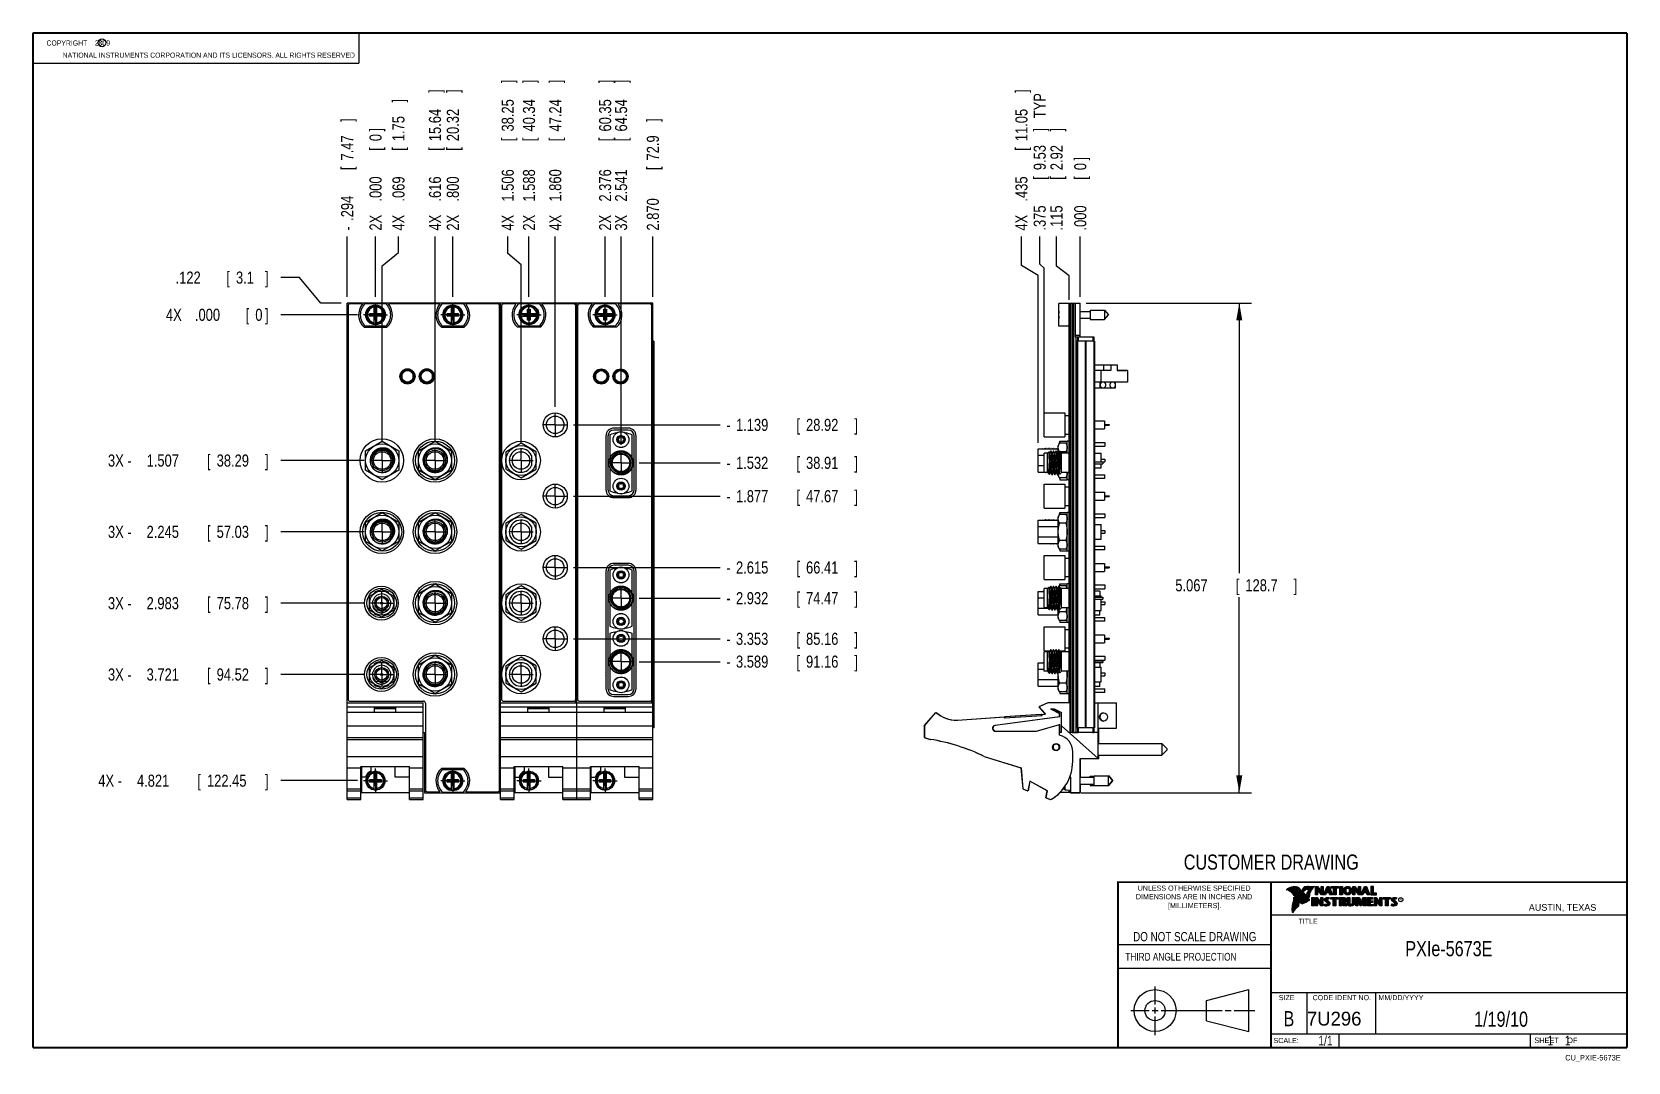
# Model space of a CAD drawing. Header units: inches. Extents: x 0.2 to 16.8, y 0.1 to 10.8.
import ezdxf
from ezdxf.enums import TextEntityAlignment as Align

# ---------------------------------------------------------------- set-up
doc = ezdxf.new("R2010")
doc.units = ezdxf.units.IN
doc.header["$LTSCALE"] = 0.935
doc.header["$MEASUREMENT"] = 0
doc.linetypes.add('CENTER', pattern=[0.6, 0.375, -0.075, 0.075, -0.075])
doc.layers.get('0').update_dxf_attribs({"linetype": 'CONTINUOUS'})
doc.layers.add('DEFAULT_1', color=7, linetype='CENTER')
doc.layers.add('DIMENSIONS', color=7, linetype='CONTINUOUS')
doc.styles.get("Standard").update_dxf_attribs({"font": 'txt', "width": 0.8})
doc.dimstyles.new('DIMSTYLE_1', dxfattribs={"dimtxt": 0.125, "dimasz": 0.18, "dimexe": 0.18, "dimexo": 0.0625, "dimgap": 0.09, "dimtad": 0, "dimtih": 1, "dimtoh": 1, "dimdec": 3, "dimzin": 4, "dimdsep": 46, "dimtxsty": 'STANDARD', "dimblk": '_FILLED', "dimblk1": '_FILLED', "dimblk2": '_FILLED', "dimcen": 0.09, "dimadec": 0, "dimazin": 0, "dimtp": 0.01, "dimtm": 0.01, "dimtfac": 1, "dimtdec": 3, "dimtofl": 0, "dimtmove": 0, "dimatfit": 3, "dimldrblk": '_FILLED', "dimfxl": 1, "dimtolj": 1, "dimtzin": 4, "dimarcsym": 0})
doc.dimstyles.new('DIMSTYLE_2', dxfattribs={"dimtxt": 0.125, "dimasz": 0.18, "dimexe": 0.18, "dimexo": 0.0625, "dimgap": 0.09, "dimtad": 0, "dimtih": 1, "dimtoh": 1, "dimdec": 3, "dimzin": 4, "dimdsep": 46, "dimtxsty": 'STANDARD', "dimblk": '_FILLED', "dimblk1": '_FILLED', "dimblk2": '_FILLED', "dimcen": 0.09, "dimadec": 0, "dimazin": 0, "dimtp": 0.01, "dimtm": 0.01, "dimtfac": 1, "dimtdec": 3, "dimtofl": 0, "dimtmove": 0, "dimatfit": 3, "dimldrblk": '_FILLED', "dimfxl": 1, "dimtolj": 1, "dimtzin": 4, "dimarcsym": 0})

msp = doc.modelspace()

# ---------------------------------------------------------------- texts
at = {"color": 2, "linetype": 'CONTINUOUS', "width": 0.8}
for s, height, p in [('c', 0.053, (0.946, 10.6363)), ('NATIONAL INSTRUMENTS CORPORATION AND ITS LICENSORS. ALL RIGHTS RESERVED', 0.053, (0.5583, 10.5016)), ('THIRD ANGLE PROJECTION', 0.08, (11.5564, 1.1584))]:
    msp.add_text(s, height=height, dxfattribs=at).set_placement(p)
at = {"color": 7, "linetype": 'CONTINUOUS', "width": 0.8}
for s, height, p in [('CUSTOMER DRAWING', 0.15625, (13.0668, 2.1001)), ('DO NOT SCALE DRAWING', 0.095, (12.2754, 1.3592)), ('B', 0.1562, (13.2497, 0.4798))]:
    msp.add_text(s, height=height, dxfattribs=at).set_placement(p, align=Align.CENTER)
at = {"color": 2, "linetype": 'CONTINUOUS'}
for s, p in [('DIMENSIONS ARE IN INCHES AND', (12.2688, 1.7933)), ('UNLESS OTHERWISE SPECIFIED', (12.2688, 1.8819)), ('[MILLIMETERS].', (12.2746, 1.7015))]:
    msp.add_text(s, height=0.053254, dxfattribs=at).set_placement(p, align=Align.CENTER)
for s, height, p in [('R', 0.0217, (14.3971, 1.7782)), ('AUSTIN, TEXAS', 0.069617, (15.7327, 1.6745)), ('TITLE', 0.05325, (13.3474, 1.5397)), ('SIZE', 0.05325, (13.1451, 0.7494)), ('MM/DD/YYYY', 0.05325, (14.1765, 0.7494)), ('SCALE:', 0.05325, (13.0904, 0.3053)), ('SHEET    OF', 0.057262, (15.7892, 0.3052))]:
    msp.add_text(s, height=height, dxfattribs=at).set_placement(p)
at = {"color": 2, "linetype": 'CONTINUOUS', "width": 0.95}
msp.add_text('CODE IDENT NO.', height=0.053254, dxfattribs=at).set_placement((13.7978, 0.7494), align=Align.CENTER)
at = {"color": 7, "linetype": 'CONTINUOUS'}
msp.add_text('7U296', height=0.14316, dxfattribs=at).set_placement((13.4363, 0.4866))
at = {"color": 7, "linetype": 'CONTINUOUS', "width": 0.8}
msp.add_text('1/1', height=0.1, dxfattribs=at).set_placement((13.7025, 0.2805), align=Align.RIGHT)
at = {"color": 2, "linetype": 'CONTINUOUS', "width": 0.8}
msp.add_text('CU_PXIE-5673E', height=0.057262, dxfattribs=at).set_placement((16.6837, 0.1254), align=Align.RIGHT)
at = {"color": 2, "linetype": 'CONTINUOUS', "insert": (0.3125, 10.6805), "char_height": 0.053, "width": 0.8904, "attachment_point": 1}
msp.add_mtext('    COPYRIGHT    2009', dxfattribs=at)
at = {"color": 7, "linetype": 'CONTINUOUS'}
for s, insert, char_height, width, attachment_point in [('PXIe-5673E\\P ', (14.9051, 1.3603), 0.15625, 1.25, 2), ('1/19/10 ', (15.4455, 0.6307), 0.15625, 1, 2), ('    1    1', (15.8075, 0.3805), 0.1, 0.8, 1)]:
    msp.add_mtext(s, dxfattribs=dict(at, insert=insert, char_height=char_height, width=width, attachment_point=attachment_point))

# ---------------------------------------------------------------- blocks, each defined once
blk = doc.blocks.new('*D0')
at = {"layer": 'DIMENSIONS', "color": 2, "linetype": 'CONTINUOUS'}
for p, q in [((3.011, 8.226), (2.815, 8.226)), ((3.231, 7.963), (3.011, 8.226)), ((3.44, 7.963), (3.231, 7.963))]:
    blk.add_line(p, q, dxfattribs=at)
at = {"layer": 'DIMENSIONS', "color": 2, "linetype": 'CONTINUOUS', "width": 0.8}
for s, p in [('.122', (1.727, 8.164)), ('[', (2.252, 8.164)), ('3.1', (2.352, 8.164)), (']', (2.652, 8.164))]:
    blk.add_text(s, height=0.125, dxfattribs=at).set_placement(p)
blk = doc.blocks.new('_FILLED')
at = {"color": 0, "linetype": 'BYBLOCK'}
blk.add_solid([(0, 0), (-1, 0.174), (-1, -0.174)], dxfattribs=at)
blk = doc.blocks.new('*D1')
at = {"layer": 'DIMENSIONS', "color": 2, "linetype": 'CONTINUOUS'}
blk.add_line((3.677, 6.334), (2.815, 6.334), dxfattribs=at)
at = {"layer": 'DIMENSIONS', "color": 2, "linetype": 'CONTINUOUS', "width": 0.8}
for s, p in [('3X -', (1.027, 6.271)), ('1.507', (1.427, 6.271)), ('[', (2.052, 6.271)), ('38.29', (2.152, 6.271)), (']', (2.652, 6.271))]:
    blk.add_text(s, height=0.125, dxfattribs=at).set_placement(p)
blk = doc.blocks.new('*D2')
at = {"layer": 'DIMENSIONS', "color": 2, "linetype": 'CONTINUOUS'}
blk.add_line((3.677, 5.596), (2.815, 5.596), dxfattribs=at)
at = {"layer": 'DIMENSIONS', "color": 2, "linetype": 'CONTINUOUS', "width": 0.8}
for s, p in [('3X -', (1.027, 5.533)), ('2.245', (1.427, 5.533)), ('[', (2.052, 5.533)), ('57.03', (2.152, 5.533)), (']', (2.652, 5.533))]:
    blk.add_text(s, height=0.125, dxfattribs=at).set_placement(p)
blk = doc.blocks.new('*D3')
at = {"layer": 'DIMENSIONS', "color": 2, "linetype": 'CONTINUOUS'}
blk.add_line((3.672, 4.858), (2.815, 4.858), dxfattribs=at)
at = {"layer": 'DIMENSIONS', "color": 2, "linetype": 'CONTINUOUS', "width": 0.8}
for s, p in [('3X -', (1.027, 4.795)), ('2.983', (1.427, 4.795)), ('[', (2.052, 4.795)), ('75.78', (2.152, 4.795)), (']', (2.652, 4.795))]:
    blk.add_text(s, height=0.125, dxfattribs=at).set_placement(p)
blk = doc.blocks.new('*D4')
at = {"layer": 'DIMENSIONS', "color": 2, "linetype": 'CONTINUOUS'}
blk.add_line((3.672, 4.12), (2.815, 4.12), dxfattribs=at)
at = {"layer": 'DIMENSIONS', "color": 2, "linetype": 'CONTINUOUS', "width": 0.8}
for s, p in [('3X -', (1.027, 4.057)), ('3.721', (1.427, 4.057)), ('[', (2.052, 4.057)), ('94.52', (2.152, 4.057)), (']', (2.652, 4.057))]:
    blk.add_text(s, height=0.125, dxfattribs=at).set_placement(p)
blk = doc.blocks.new('*D5')
at = {"layer": 'DIMENSIONS', "color": 2, "linetype": 'CONTINUOUS'}
blk.add_line((3.608, 3.021), (2.815, 3.021), dxfattribs=at)
at = {"layer": 'DIMENSIONS', "color": 2, "linetype": 'CONTINUOUS', "width": 0.8}
for s, p in [('4X -', (0.927, 2.958)), ('4.821', (1.327, 2.958)), ('[', (1.952, 2.958)), ('122.45', (2.052, 2.958)), (']', (2.652, 2.958))]:
    blk.add_text(s, height=0.125, dxfattribs=at).set_placement(p)
blk = doc.blocks.new('*D6')
at = {"layer": 'DIMENSIONS', "color": 2, "linetype": 'CONTINUOUS'}
blk.add_line((6.525, 6.309), (7.364, 6.309), dxfattribs=at)
at = {"layer": 'DIMENSIONS', "color": 2, "linetype": 'CONTINUOUS', "width": 0.8}
for s, p in [('-', (7.427, 6.247)), ('1.532', (7.527, 6.247)), ('[', (8.152, 6.247)), ('38.91', (8.252, 6.247)), (']', (8.752, 6.247))]:
    blk.add_text(s, height=0.125, dxfattribs=at).set_placement(p)
blk = doc.blocks.new('*D7')
at = {"layer": 'DIMENSIONS', "color": 2, "linetype": 'CONTINUOUS'}
blk.add_line((6.525, 4.909), (7.364, 4.909), dxfattribs=at)
at = {"layer": 'DIMENSIONS', "color": 2, "linetype": 'CONTINUOUS', "width": 0.8}
for s, p in [('2.932', (7.527, 4.847)), ('[', (8.152, 4.847)), ('74.47', (8.252, 4.847)), (']', (8.752, 4.847)), ('-', (7.427, 4.847))]:
    blk.add_text(s, height=0.125, dxfattribs=at).set_placement(p)
blk = doc.blocks.new('*D8')
at = {"layer": 'DIMENSIONS', "color": 2, "linetype": 'CONTINUOUS'}
blk.add_line((6.525, 4.252), (7.364, 4.252), dxfattribs=at)
at = {"layer": 'DIMENSIONS', "color": 2, "linetype": 'CONTINUOUS', "width": 0.8}
for s, p in [('3.589', (7.527, 4.19)), ('[', (8.152, 4.19)), ('91.16', (8.252, 4.19)), (']', (8.752, 4.19)), ('-', (7.427, 4.19))]:
    blk.add_text(s, height=0.125, dxfattribs=at).set_placement(p)
blk = doc.blocks.new('*D9')
at = {"layer": 'DIMENSIONS', "color": 2, "linetype": 'CONTINUOUS'}
blk.add_line((5.844, 4.489), (7.364, 4.489), dxfattribs=at)
at = {"layer": 'DIMENSIONS', "color": 2, "linetype": 'CONTINUOUS', "width": 0.8}
for s, p in [('-', (7.427, 4.426)), ('3.353', (7.527, 4.426)), ('[', (8.152, 4.426)), ('85.16', (8.252, 4.426)), (']', (8.752, 4.426))]:
    blk.add_text(s, height=0.125, dxfattribs=at).set_placement(p)
blk = doc.blocks.new('*D10')
at = {"layer": 'DIMENSIONS', "color": 2, "linetype": 'CONTINUOUS'}
blk.add_line((5.844, 5.227), (7.364, 5.227), dxfattribs=at)
at = {"layer": 'DIMENSIONS', "color": 2, "linetype": 'CONTINUOUS', "width": 0.8}
for s, p in [('2.615', (7.527, 5.164)), ('[', (8.152, 5.164)), ('66.41', (8.252, 5.164)), (']', (8.752, 5.164)), ('-', (7.427, 5.164))]:
    blk.add_text(s, height=0.125, dxfattribs=at).set_placement(p)
blk = doc.blocks.new('*D11')
at = {"layer": 'DIMENSIONS', "color": 2, "linetype": 'CONTINUOUS'}
blk.add_line((5.844, 5.965), (7.364, 5.965), dxfattribs=at)
at = {"layer": 'DIMENSIONS', "color": 2, "linetype": 'CONTINUOUS', "width": 0.8}
for s, p in [('-', (7.427, 5.902)), ('1.877', (7.527, 5.902)), ('[', (8.152, 5.902)), ('47.67', (8.252, 5.902)), (']', (8.752, 5.902))]:
    blk.add_text(s, height=0.125, dxfattribs=at).set_placement(p)
blk = doc.blocks.new('*D12')
at = {"layer": 'DIMENSIONS', "color": 2, "linetype": 'CONTINUOUS'}
blk.add_line((5.844, 6.703), (7.364, 6.703), dxfattribs=at)
at = {"layer": 'DIMENSIONS', "color": 2, "linetype": 'CONTINUOUS', "width": 0.8}
for s, p in [('-', (7.427, 6.64)), ('1.139', (7.527, 6.64)), ('[', (8.152, 6.64)), ('28.92', (8.252, 6.64)), (']', (8.752, 6.64))]:
    blk.add_text(s, height=0.125, dxfattribs=at).set_placement(p)
blk = doc.blocks.new('*D13')
at = {"layer": 'DIMENSIONS', "color": 2, "linetype": 'CONTINUOUS'}
blk.add_line((3.608, 7.841), (2.815, 7.841), dxfattribs=at)
at = {"layer": 'DIMENSIONS', "color": 2, "linetype": 'CONTINUOUS', "width": 0.8}
for s, p in [('4X ', (1.627, 7.779)), ('.000', (1.927, 7.779)), ('[', (2.452, 7.779)), ('0', (2.552, 7.779)), (']', (2.652, 7.779))]:
    blk.add_text(s, height=0.125, dxfattribs=at).set_placement(p)
blk = doc.blocks.new('*D14')
at = {"layer": 'DIMENSIONS', "color": 2, "linetype": 'CONTINUOUS'}
for p, q in [((11.153, 7.963), (12.861, 7.963)), ((12.736, 7.963), (12.736, 5.168)), ((12.736, 2.896), (12.736, 4.918)), ((11.099, 2.896), (12.861, 2.896))]:
    blk.add_line(p, q, dxfattribs=at)
at = {"layer": 'DIMENSIONS', "color": 2, "linetype": 'CONTINUOUS', "xscale": 0.18, "yscale": 0.18, "zscale": 0.18}
for p, rotation in [((12.736, 7.963), 90), ((12.736, 2.896), 270)]:
    blk.add_blockref('_FILLED', p, dxfattribs=dict(at, rotation=rotation))
at = {"layer": 'DIMENSIONS', "color": 2, "linetype": 'CONTINUOUS', "width": 0.8}
for s, p in [('5.067', (12.074, 4.98)), ('[', (12.699, 4.98)), ('128.7', (12.799, 4.98)), (']', (13.299, 4.98))]:
    blk.add_text(s, height=0.125, dxfattribs=at).set_placement(p)
blk = doc.blocks.new('*D15')
at = {"layer": 'DIMENSIONS', "color": 2, "linetype": 'CONTINUOUS'}
for p, q in [((10.844, 8.344), (10.844, 8.651)), ((10.975, 8.245), (10.844, 8.344)), ((10.975, 7.996), (10.975, 8.245))]:
    blk.add_line(p, q, dxfattribs=at)
at = {"layer": 'DIMENSIONS', "color": 2, "linetype": 'CONTINUOUS', "width": 0.8}
for s, p in [(']', (10.907, 9.738)), ('2.92', (10.907, 9.338)), ('[', (10.907, 9.238)), ('.115', (10.907, 8.713))]:
    blk.add_text(s, height=0.125, rotation=90, dxfattribs=at).set_placement(p)
blk = doc.blocks.new('*D16')
at = {"layer": 'DIMENSIONS', "color": 2, "linetype": 'CONTINUOUS'}
for p, q in [((10.482, 8.352), (10.482, 8.651)), ((10.655, 8.247), (10.482, 8.352)), ((10.655, 6.518), (10.655, 8.247))]:
    blk.add_line(p, q, dxfattribs=at)
at = {"layer": 'DIMENSIONS', "color": 2, "linetype": 'CONTINUOUS', "width": 0.8}
for s, p in [(']', (10.544, 10.138)), ('11.05', (10.544, 9.638)), ('[', (10.544, 9.538)), ('.435', (10.544, 9.013)), ('4X ', (10.544, 8.713))]:
    blk.add_text(s, height=0.125, rotation=90, dxfattribs=at).set_placement(p)
blk = doc.blocks.new('*D17')
at = {"layer": 'DIMENSIONS', "color": 2, "linetype": 'CONTINUOUS'}
blk.add_line((11.09, 8.026), (11.09, 8.651), dxfattribs=at)
at = {"layer": 'DIMENSIONS', "color": 2, "linetype": 'CONTINUOUS', "width": 0.8}
for s, p in [(']', (11.153, 9.438)), ('[', (11.153, 9.238)), ('0', (11.153, 9.338)), ('.000', (11.153, 8.713))]:
    blk.add_text(s, height=0.125, rotation=90, dxfattribs=at).set_placement(p)
blk = doc.blocks.new('*D18')
at = {"layer": 'DIMENSIONS', "color": 2, "linetype": 'CONTINUOUS'}
for p, q in [((10.671, 8.364), (10.671, 8.651)), ((10.715, 8.324), (10.671, 8.364)), ((10.715, 6.765), (10.715, 8.324))]:
    blk.add_line(p, q, dxfattribs=at)
at = {"layer": 'DIMENSIONS', "color": 2, "linetype": 'CONTINUOUS', "width": 0.8}
for s, p in [(' TYP', (10.733, 9.838)), (']', (10.733, 9.738)), ('9.53', (10.733, 9.338)), ('[', (10.733, 9.238)), ('.375', (10.733, 8.713))]:
    blk.add_text(s, height=0.125, rotation=90, dxfattribs=at).set_placement(p)
blk = doc.blocks.new('*D19')
at = {"layer": 'DIMENSIONS', "color": 2, "linetype": 'CONTINUOUS'}
for p, q in [((4.033, 8.487), (4.033, 8.651)), ((3.865, 8.347), (4.033, 8.487)), ((3.865, 6.522), (3.865, 8.347))]:
    blk.add_line(p, q, dxfattribs=at)
at = {"layer": 'DIMENSIONS', "color": 2, "linetype": 'CONTINUOUS', "width": 0.8}
for s, p in [(']', (4.096, 10.038)), ('1.75', (4.096, 9.638)), ('[', (4.096, 9.538)), ('.069', (4.096, 9.013)), ('4X ', (4.096, 8.713))]:
    blk.add_text(s, height=0.125, rotation=90, dxfattribs=at).set_placement(p)
blk = doc.blocks.new('*D20')
at = {"layer": 'DIMENSIONS', "color": 2, "linetype": 'CONTINUOUS'}
blk.add_line((4.412, 6.522), (4.412, 8.651), dxfattribs=at)
at = {"layer": 'DIMENSIONS', "color": 2, "linetype": 'CONTINUOUS', "width": 0.8}
for s, p in [(']', (4.474, 10.138)), ('15.64', (4.474, 9.638)), ('[', (4.474, 9.538)), ('.616', (4.474, 9.013)), ('4X ', (4.474, 8.713))]:
    blk.add_text(s, height=0.125, rotation=90, dxfattribs=at).set_placement(p)
blk = doc.blocks.new('*D21')
at = {"layer": 'DIMENSIONS', "color": 2, "linetype": 'CONTINUOUS'}
blk.add_line((4.596, 8.029), (4.596, 8.651), dxfattribs=at)
at = {"layer": 'DIMENSIONS', "color": 2, "linetype": 'CONTINUOUS', "width": 0.8}
for s, p in [(']', (4.659, 10.138)), ('20.32', (4.659, 9.638)), ('[', (4.659, 9.538)), ('.800', (4.659, 9.013)), ('2X ', (4.659, 8.713))]:
    blk.add_text(s, height=0.125, rotation=90, dxfattribs=at).set_placement(p)
blk = doc.blocks.new('*D22')
at = {"layer": 'DIMENSIONS', "color": 2, "linetype": 'CONTINUOUS'}
blk.add_line((3.502, 8.026), (3.502, 8.651), dxfattribs=at)
at = {"layer": 'DIMENSIONS', "color": 2, "linetype": 'CONTINUOUS', "width": 0.8}
for s, p in [(']', (3.565, 9.838)), ('7.47', (3.565, 9.438)), ('[', (3.565, 9.338)), ('.294', (3.565, 8.813)), ('-', (3.565, 8.713))]:
    blk.add_text(s, height=0.125, rotation=90, dxfattribs=at).set_placement(p)
blk = doc.blocks.new('*D23')
at = {"layer": 'DIMENSIONS', "color": 2, "linetype": 'CONTINUOUS'}
blk.add_line((5.384, 8.029), (5.384, 8.651), dxfattribs=at)
at = {"layer": 'DIMENSIONS', "color": 2, "linetype": 'CONTINUOUS', "width": 0.8}
for s, p in [(']', (5.447, 10.238)), ('40.34', (5.447, 9.738)), ('[', (5.447, 9.638)), ('1.588', (5.447, 9.013)), ('2X ', (5.447, 8.713))]:
    blk.add_text(s, height=0.125, rotation=90, dxfattribs=at).set_placement(p)
blk = doc.blocks.new('*D24')
at = {"layer": 'DIMENSIONS', "color": 2, "linetype": 'CONTINUOUS'}
blk.add_line((6.172, 8.029), (6.172, 8.651), dxfattribs=at)
at = {"layer": 'DIMENSIONS', "color": 2, "linetype": 'CONTINUOUS', "width": 0.8}
for s, p in [(']', (6.235, 10.238)), ('60.35', (6.235, 9.738)), ('[', (6.235, 9.638)), ('2.376', (6.235, 9.013)), ('2X ', (6.235, 8.713))]:
    blk.add_text(s, height=0.125, rotation=90, dxfattribs=at).set_placement(p)
blk = doc.blocks.new('*D25')
at = {"layer": 'DIMENSIONS', "color": 2, "linetype": 'CONTINUOUS'}
blk.add_line((6.337, 6.497), (6.337, 8.651), dxfattribs=at)
at = {"layer": 'DIMENSIONS', "color": 2, "linetype": 'CONTINUOUS', "width": 0.8}
for s, p in [(']', (6.4, 10.238)), ('64.54', (6.4, 9.738)), ('[', (6.4, 9.638)), ('2.541', (6.4, 9.013)), ('3X ', (6.4, 8.713))]:
    blk.add_text(s, height=0.125, rotation=90, dxfattribs=at).set_placement(p)
blk = doc.blocks.new('*D26')
at = {"layer": 'DIMENSIONS', "color": 2, "linetype": 'CONTINUOUS'}
blk.add_line((5.656, 6.89), (5.656, 8.651), dxfattribs=at)
at = {"layer": 'DIMENSIONS', "color": 2, "linetype": 'CONTINUOUS', "width": 0.8}
for s, p in [(']', (5.719, 10.238)), ('47.24', (5.719, 9.738)), ('[', (5.719, 9.638)), ('1.860', (5.719, 9.013)), ('4X ', (5.719, 8.713))]:
    blk.add_text(s, height=0.125, rotation=90, dxfattribs=at).set_placement(p)
blk = doc.blocks.new('*D27')
at = {"layer": 'DIMENSIONS', "color": 2, "linetype": 'CONTINUOUS'}
for p, q in [((5.165, 8.477), (5.165, 8.651)), ((5.302, 8.357), (5.165, 8.477)), ((5.302, 6.521), (5.302, 8.357))]:
    blk.add_line(p, q, dxfattribs=at)
at = {"layer": 'DIMENSIONS', "color": 2, "linetype": 'CONTINUOUS', "width": 0.8}
for s, p in [(']', (5.227, 10.238)), ('38.25', (5.227, 9.738)), ('[', (5.227, 9.638)), ('1.506', (5.227, 9.013)), ('4X ', (5.227, 8.713))]:
    blk.add_text(s, height=0.125, rotation=90, dxfattribs=at).set_placement(p)
blk = doc.blocks.new('*D28')
at = {"layer": 'DIMENSIONS', "color": 2, "linetype": 'CONTINUOUS'}
blk.add_line((6.666, 8.026), (6.666, 8.651), dxfattribs=at)
at = {"layer": 'DIMENSIONS', "color": 2, "linetype": 'CONTINUOUS', "width": 0.8}
for s, p in [(']', (6.729, 9.838)), ('72.9', (6.729, 9.438)), ('[', (6.729, 9.338)), ('2.870', (6.729, 8.713))]:
    blk.add_text(s, height=0.125, rotation=90, dxfattribs=at).set_placement(p)
blk = doc.blocks.new('*D29')
at = {"layer": 'DIMENSIONS', "color": 2, "linetype": 'CONTINUOUS'}
blk.add_line((3.796, 8.029), (3.796, 8.651), dxfattribs=at)
at = {"layer": 'DIMENSIONS', "color": 2, "linetype": 'CONTINUOUS', "width": 0.8}
for s, p in [(']', (3.859, 9.738)), ('0', (3.859, 9.638)), ('[', (3.859, 9.538)), ('.000', (3.859, 9.013)), ('2X ', (3.859, 8.713))]:
    blk.add_text(s, height=0.125, rotation=90, dxfattribs=at).set_placement(p)

# ---------------------------------------------------------------- dimensions: what is measured, and where the dimension line sits
at = {"layer": 'DIMENSIONS', "color": 2, "linetype": 'CONTINUOUS'}
for feature_location, offset, dtype, origin, text, picture, middle in [((5.3841, 8.029), (0, 0.6219), 1, (3.7961, 7.9665), '2X <>', '*D23', (5.3841, 9.5259)), ((6.1721, 8.029), (0, 0.6219), 1, (3.7961, 7.9665), '2X <>', '*D24', (6.1721, 9.5259)), ((6.3371, 6.497), (0, 2.1539), 1, (3.7961, 7.9665), '3X <>', '*D25', (6.3371, 9.5259)), ((5.6561, 6.8904), (0, 1.7606), 1, (3.7961, 7.9665), '4X <>', '*D26', (5.6561, 9.5259)), ((5.3020523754, 6.521024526), (-0.1371922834, 2.1299), 0, (3.7960523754, 7.966524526), '4X <>', '*D27', (5.164860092, 9.525924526)), ((4.4119, 6.5216), (0, 2.1293), 1, (3.7961, 7.9665), '4X <>', '*D20', (4.4119, 9.4759)), ((4.5961, 8.029), (0, 0.6219), 1, (3.7961, 7.9665), '2X <>', '*D21', (4.5961, 9.4759)), ((3.8649, 6.5216), (0.1682, 2.1293), 0, (3.7961, 7.9665), '4X <>', '*D19', (4.0331, 9.4259)), ((10.65503, 6.51792), (-0.17351, 2.133), 0, (11.09003, 7.96341), '4X <>', '*D16', (10.48152, 9.47592)), ((10.715, 6.7653), (-0.0444, 1.8857), 0, (11.09, 7.9634), '<> TYP', '*D18', (10.6706, 9.4759)), ((3.5021, 8.0259), (0, 0.625), 1, (3.7961, 7.9665), '-<>', '*D22', (3.5021, 9.3259)), ((3.7960523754, 8.029024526), (0, 0.6219), 1, (3.7960523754, 7.966524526), '2X <>', '*D29', (3.7960523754, 9.275924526)), ((3.6085, 3.0207), (-0.7939, 0), 0, (3.671, 7.8414), '4X -<>', '*D5', (1.8396, 3.0207)), ((3.6773, 6.334), (-0.8628, 0), 0, (3.671, 7.8414), '3X -<>', '*D1', (1.8896, 6.334)), ((3.6773, 5.596), (-0.8628, 0), 0, (3.671, 7.8414), '3X -<>', '*D2', (1.8896, 5.596)), ((3.6723, 4.858), (-0.8578, 0), 0, (3.671, 7.8414), '3X -<>', '*D3', (1.8896, 4.858)), ((3.6723, 4.12), (-0.8578, 0), 0, (3.671, 7.8414), '3X -<>', '*D4', (1.8896, 4.12)), ((3.6084523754, 7.841424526), (-0.7939, 0), 0, (3.6709523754, 7.841424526), '4X <>', '*D13', (2.1895523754, 7.841424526)), ((6.5247, 6.3094), (0.8397, 0), 0, (3.7961, 7.8414), '-<>', '*D6', (8.1393, 6.3094)), ((6.5247, 4.9094), (0.8397, 0), 0, (3.7961, 7.8414), '-<>', '*D7', (8.1393, 4.9094)), ((6.5247, 4.2524), (0.8397, 0), 0, (3.7961, 7.8414), '-<>', '*D8', (8.1393, 4.2524)), ((5.8437, 4.4888), (1.5207, 0), 0, (3.7961, 7.8414), '-<>', '*D9', (8.1393, 4.4888)), ((5.8437, 5.2268), (1.5207, 0), 0, (3.7961, 7.8414), '-<>', '*D10', (8.1393, 5.2268)), ((5.8437, 5.9648), (1.5207, 0), 0, (3.7961, 7.8414), '-<>', '*D11', (8.1393, 5.9648)), ((5.8437, 6.7028), (1.5207, 0), 0, (3.7961, 7.8414), '-<>', '*D12', (8.1393, 6.7028))]:
    dim = msp.add_ordinate_dim(feature_location=feature_location, offset=offset, dtype=dtype, origin=origin, text=text, dimstyle='DIMSTYLE_1', dxfattribs=at)
    dim.commit()
    dim.dimension.update_dxf_attribs({"geometry": picture, "text_midpoint": middle})
for feature_location, offset, dtype, origin, picture, middle in [((6.6661, 8.0259), (0, 0.625), 1, (3.7961, 7.9665), '*D28', (6.6661, 9.3259)), ((10.975030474, 7.995914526), (-0.1306985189, 0.65501), 0, (11.090030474, 7.963414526), '*D15', (10.8443319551, 9.275924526)), ((11.090030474, 8.025914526), (0, 0.62501), 1, (11.090030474, 7.963414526), '*D17', (11.090030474, 9.125924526)), ((3.4396, 7.9634), (-0.625, 0.263), 0, (3.671, 7.8414), '*D0', (2.2396, 8.2265))]:
    dim = msp.add_ordinate_dim(feature_location=feature_location, offset=offset, dtype=dtype, origin=origin, dimstyle='DIMSTYLE_1', dxfattribs=at)
    dim.commit()
    dim.dimension.update_dxf_attribs({"geometry": picture, "text_midpoint": middle})
dim = msp.add_linear_dim(base=(12.736, 7.9634), p1=(11.0985, 2.8964), p2=(11.1525, 7.9634), angle=90, dimstyle='DIMSTYLE_2', dxfattribs=at)
dim.commit()
dim.dimension.update_dxf_attribs({"geometry": '*D14', "text_midpoint": (12.736, 5.0428), "dimtype": 160})

# ---------------------------------------------------------------- linework, layer by layer
at = {"color": 2, "linetype": 'CONTINUOUS'}
for p, q in [((0.25, 10.7586), (3.625, 10.7586)), ((0.25, 10.7586), (0.25, 10.4456)), ((3.625, 10.7586), (3.625, 10.4456)), ((0.25, 10.4456), (3.625, 10.4456)), ((13.0652, 1.9695), (16.745, 1.9695)), ((13.0652, 1.9695), (13.0652, 0.2605)), ((13.2311, 1.8934), (13.2311, 1.8949)), ((13.2347, 1.8921), (13.2347, 1.8972)), ((13.2382, 1.8907), (13.2382, 1.8994)), ((13.2418, 1.8892), (13.2418, 1.9015)), ((13.2453, 1.8876), (13.2453, 1.9035)), ((13.2489, 1.8858), (13.2489, 1.9054)), ((13.2524, 1.8839), (13.2524, 1.9069)), ((13.256, 1.8818), (13.256, 1.9084)), ((13.2596, 1.8796), (13.2596, 1.9098)), ((13.2631, 1.8772), (13.2631, 1.9111)), ((13.2667, 1.8747), (13.2667, 1.9124)), ((13.2702, 1.872), (13.2702, 1.9135)), ((13.2738, 1.869), (13.2738, 1.9146)), ((13.2773, 1.8658), (13.2773, 1.9155)), ((13.2809, 1.8624), (13.2809, 1.9164)), ((13.2844, 1.8587), (13.2844, 1.9173)), ((13.288, 1.8549), (13.288, 1.9181)), ((13.2915, 1.851), (13.2915, 1.9188)), ((13.2951, 1.8471), (13.2951, 1.9194)), ((13.2987, 1.8431), (13.2987, 1.9198)), ((13.3022, 1.8391), (13.3022, 1.92)), ((13.3058, 1.8351), (13.3058, 1.9201)), ((13.3093, 1.8311), (13.3093, 1.9201)), ((13.3129, 1.827), (13.3129, 1.9199)), ((13.3164, 1.8229), (13.3164, 1.9196)), ((13.32, 1.8188), (13.32, 1.9192)), ((13.3235, 1.8146), (13.3235, 1.9186)), ((13.3271, 1.8104), (13.3271, 1.9179)), ((13.3306, 1.8062), (13.3306, 1.9172)), ((13.3342, 1.802), (13.3342, 1.9163)), ((13.3378, 1.7978), (13.3378, 1.9151)), ((13.3413, 1.7937), (13.3413, 1.9138)), ((13.3449, 1.7897), (13.3449, 1.9122)), ((13.3484, 1.7856), (13.3484, 1.9103)), ((13.352, 1.7817), (13.352, 1.9081)), ((13.3555, 1.7778), (13.3555, 1.9055)), ((13.3591, 1.7739), (13.3591, 1.9026)), ((13.3626, 1.7701), (13.3626, 1.8991)), ((13.3662, 1.7663), (13.3662, 1.8952)), ((13.3697, 1.7625), (13.3697, 1.8915)), ((13.3733, 1.7588), (13.3733, 1.8878)), ((13.3769, 1.7556), (13.3769, 1.8841)), ((13.3804, 1.7529), (13.3804, 1.8803)), ((13.384, 1.7512), (13.384, 1.8766)), ((13.3875, 1.7509), (13.3875, 1.8728)), ((13.4022, 1.878), (13.3901, 1.8922)), ((13.3911, 1.7518), (13.3911, 1.8691)), ((13.4029, 1.881), (13.3927, 1.893)), ((13.3946, 1.8908), (13.3946, 1.8999)), ((13.3946, 1.7533), (13.3946, 1.8653)), ((13.3982, 1.8866), (13.3982, 1.9062)), ((13.3982, 1.7548), (13.3982, 1.8615)), ((13.4017, 1.8824), (13.4017, 1.9101)), ((13.4017, 1.7563), (13.4017, 1.8574)), ((13.4053, 1.8823), (13.4053, 1.9129)), ((13.4053, 1.7578), (13.4053, 1.8531)), ((13.4088, 1.8844), (13.4088, 1.915)), ((13.4088, 1.7593), (13.4088, 1.8488)), ((13.4124, 1.887), (13.4124, 1.9167)), ((13.4124, 1.7609), (13.4124, 1.8445)), ((13.4159, 1.89), (13.4159, 1.9182)), ((13.4159, 1.7625), (13.4159, 1.8402)), ((13.4195, 1.8937), (13.4195, 1.9193)), ((13.4195, 1.7641), (13.4195, 1.8359)), ((13.4231, 1.8964), (13.4231, 1.9203)), ((13.4231, 1.7657), (13.4231, 1.8316)), ((13.4266, 1.8982), (13.4266, 1.9209)), ((13.4266, 1.7674), (13.4266, 1.8273)), ((13.4302, 1.8995), (13.4302, 1.9214)), ((13.4302, 1.7691), (13.4302, 1.823)), ((13.4414, 1.8328), (13.4319, 1.8437)), ((13.4337, 1.8997), (13.4337, 1.922)), ((13.4337, 1.7708), (13.4337, 1.8187)), ((13.4433, 1.8344), (13.4349, 1.844)), ((13.4373, 1.8991), (13.4373, 1.9224)), ((13.4373, 1.8413), (13.4373, 1.8491)), ((13.4408, 1.898), (13.4408, 1.9228)), ((13.4408, 1.8372), (13.4408, 1.8572)), ((13.4444, 1.8972), (13.4444, 1.9231)), ((13.4444, 1.8331), (13.4444, 1.8665)), ((13.4479, 1.8969), (13.4479, 1.9234)), ((13.4479, 1.8288), (13.4479, 1.873)), ((13.4515, 1.8966), (13.4515, 1.9236)), ((13.4515, 1.8247), (13.4515, 1.8764)), ((13.4529, 1.9261), (13.5132, 1.9271)), ((13.453, 1.9236), (13.5067, 1.9245)), ((13.455, 1.8965), (13.455, 1.9237)), ((13.455, 1.8207), (13.455, 1.878)), ((13.4586, 1.8964), (13.4586, 1.9237)), ((13.4586, 1.8303), (13.4586, 1.879)), ((13.4622, 1.8957), (13.4622, 1.9238)), ((13.4622, 1.8535), (13.4622, 1.8795)), ((13.4657, 1.8935), (13.4657, 1.9238)), ((13.4657, 1.8636), (13.4657, 1.8798)), ((13.4693, 1.872), (13.4693, 1.9239)), ((13.4728, 1.8794), (13.4728, 1.9239)), ((13.4764, 1.8859), (13.4764, 1.924)), ((13.4799, 1.8919), (13.4799, 1.924)), ((13.4835, 1.8973), (13.4835, 1.9241)), ((13.487, 1.9023), (13.487, 1.9242)), ((13.4906, 1.9069), (13.4906, 1.9242)), ((13.4941, 1.9112), (13.4941, 1.9243)), ((13.4977, 1.9153), (13.4977, 1.9243)), ((13.5013, 1.9191), (13.5013, 1.9244)), ((13.5261, 1.9263), (13.5451, 1.9263)), ((13.5261, 1.839), (13.5261, 1.9263)), ((13.5466, 1.839), (13.5261, 1.839)), ((13.5286, 1.9237), (13.5439, 1.9237)), ((13.5286, 1.8415), (13.5286, 1.9237)), ((13.5441, 1.8415), (13.5286, 1.8415)), ((13.5332, 1.8415), (13.5332, 1.9237)), ((13.5367, 1.8415), (13.5367, 1.9237)), ((13.5402, 1.8415), (13.5402, 1.9237)), ((13.5441, 1.8976), (13.5437, 1.9237)), ((13.5439, 1.9237), (13.5854, 1.869)), ((13.5873, 1.8415), (13.5441, 1.8976)), ((13.5441, 1.8976), (13.5441, 1.8415)), ((13.5451, 1.9263), (13.5829, 1.8765)), ((13.586, 1.839), (13.5466, 1.8902)), ((13.5466, 1.8902), (13.5466, 1.839)), ((13.5471, 1.8936), (13.5471, 1.9194)), ((13.5506, 1.8891), (13.5506, 1.9149)), ((13.5541, 1.8846), (13.5541, 1.9103)), ((13.5576, 1.8801), (13.5576, 1.9057)), ((13.561, 1.8756), (13.561, 1.9011)), ((13.5645, 1.8711), (13.5645, 1.8965)), ((13.568, 1.8665), (13.568, 1.8919)), ((13.5715, 1.862), (13.5715, 1.8874)), ((13.575, 1.8575), (13.575, 1.8828)), ((13.5784, 1.853), (13.5784, 1.8782)), ((13.5819, 1.8485), (13.5819, 1.8736)), ((13.5829, 1.9263), (13.6036, 1.9263)), ((13.5829, 1.8765), (13.5829, 1.9263)), ((13.5854, 1.9237), (13.6011, 1.9237)), ((13.5854, 1.869), (13.5854, 1.9237)), ((13.5854, 1.844), (13.5854, 1.869)), ((13.6036, 1.839), (13.586, 1.839)), ((13.6011, 1.8415), (13.5873, 1.8415)), ((13.5889, 1.8415), (13.5889, 1.9237)), ((13.5923, 1.8415), (13.5923, 1.9237)), ((13.5958, 1.8415), (13.5958, 1.9237)), ((13.5993, 1.8415), (13.5993, 1.9237)), ((13.6011, 1.9237), (13.6011, 1.8415)), ((13.6036, 1.9263), (13.6036, 1.839)), ((13.6088, 1.839), (13.6444, 1.9262)), ((13.6294, 1.839), (13.6088, 1.839)), ((13.6125, 1.8415), (13.6461, 1.9237)), ((13.6277, 1.8415), (13.6125, 1.8415)), ((13.6167, 1.8415), (13.6167, 1.8516)), ((13.6201, 1.8415), (13.6201, 1.8601)), ((13.6236, 1.8415), (13.6236, 1.8686)), ((13.6271, 1.8415), (13.6271, 1.8771)), ((13.6361, 1.8623), (13.6277, 1.8415)), ((13.6378, 1.8598), (13.6294, 1.839)), ((13.6306, 1.8486), (13.6306, 1.8857)), ((13.634, 1.8573), (13.634, 1.8942)), ((13.6665, 1.8623), (13.6361, 1.8623)), ((13.6375, 1.8623), (13.6375, 1.9027)), ((13.6647, 1.8598), (13.6378, 1.8598)), ((13.6388, 1.8711), (13.65, 1.9073)), ((13.6639, 1.8711), (13.6388, 1.8711)), ((13.641, 1.8781), (13.641, 1.9112)), ((13.641, 1.8623), (13.641, 1.8711)), ((13.6423, 1.8736), (13.6519, 1.9048)), ((13.6606, 1.8736), (13.6423, 1.8736)), ((13.6444, 1.9262), (13.6664, 1.9262)), ((13.6445, 1.8893), (13.6445, 1.9197)), ((13.6445, 1.8623), (13.6445, 1.8711)), ((13.6461, 1.9237), (13.6647, 1.9237)), ((13.6479, 1.9006), (13.6479, 1.9237)), ((13.6479, 1.8623), (13.6479, 1.8711)), ((13.65, 1.9073), (13.6541, 1.9073)), ((13.6514, 1.9073), (13.6514, 1.9237)), ((13.6514, 1.8623), (13.6514, 1.8711)), ((13.6519, 1.9048), (13.6521, 1.9048)), ((13.6521, 1.9048), (13.6606, 1.8736)), ((13.6541, 1.9073), (13.6639, 1.8711)), ((13.6549, 1.9043), (13.6549, 1.9237)), ((13.6549, 1.8623), (13.6549, 1.8711)), ((13.6584, 1.8915), (13.6584, 1.9237)), ((13.6584, 1.8623), (13.6584, 1.8711)), ((13.6618, 1.8787), (13.6618, 1.9237)), ((13.6618, 1.8623), (13.6618, 1.8711)), ((13.6647, 1.9237), (13.6959, 1.8415)), ((13.6717, 1.839), (13.6647, 1.8598)), ((13.6653, 1.8623), (13.6653, 1.922)), ((13.6664, 1.9262), (13.6995, 1.839)), ((13.6735, 1.8415), (13.6665, 1.8623)), ((13.6688, 1.8555), (13.6688, 1.9128)), ((13.6995, 1.839), (13.6717, 1.839)), ((13.6723, 1.8452), (13.6723, 1.9037)), ((13.6959, 1.8415), (13.6735, 1.8415)), ((13.6757, 1.8415), (13.6757, 1.8945)), ((13.6792, 1.8415), (13.6792, 1.8854)), ((13.6827, 1.8415), (13.6827, 1.8762)), ((13.6862, 1.8415), (13.6862, 1.8671)), ((13.6866, 1.9262), (13.7634, 1.9262)), ((13.6866, 1.9099), (13.6866, 1.9262)), ((13.7118, 1.9099), (13.6866, 1.9099)), ((13.6891, 1.9237), (13.7609, 1.9237)), ((13.6891, 1.9125), (13.6891, 1.9237)), ((13.7143, 1.9125), (13.6891, 1.9125)), ((13.6896, 1.8415), (13.6896, 1.8579)), ((13.6931, 1.9125), (13.6931, 1.9237)), ((13.6931, 1.8415), (13.6931, 1.8488)), ((13.6966, 1.9125), (13.6966, 1.9237)), ((13.7001, 1.9125), (13.7001, 1.9237)), ((13.7035, 1.9125), (13.7035, 1.9237)), ((13.707, 1.9125), (13.707, 1.9237)), ((13.7105, 1.9125), (13.7105, 1.9237)), ((13.7118, 1.839), (13.7118, 1.9099)), ((13.7382, 1.839), (13.7118, 1.839)), ((13.7143, 1.9125), (13.714, 1.9237)), ((13.7143, 1.8415), (13.7143, 1.9125)), ((13.7357, 1.8415), (13.7143, 1.8415)), ((13.7174, 1.8415), (13.7174, 1.9237)), ((13.7209, 1.8415), (13.7209, 1.9237)), ((13.7244, 1.8415), (13.7244, 1.9237)), ((13.7279, 1.8415), (13.7279, 1.9237)), ((13.7313, 1.8415), (13.7313, 1.9237)), ((13.7357, 1.9125), (13.7348, 1.9237)), ((13.7609, 1.9125), (13.7357, 1.9125)), ((13.7357, 1.9125), (13.7357, 1.8415)), ((13.7634, 1.9099), (13.7382, 1.9099)), ((13.7382, 1.9099), (13.7382, 1.839)), ((13.7383, 1.9125), (13.7383, 1.9237)), ((13.7418, 1.9125), (13.7418, 1.9237)), ((13.7452, 1.9125), (13.7452, 1.9237)), ((13.7487, 1.9125), (13.7487, 1.9237)), ((13.7522, 1.9125), (13.7522, 1.9237)), ((13.7557, 1.9125), (13.7557, 1.9237)), ((13.7591, 1.9125), (13.7591, 1.9237)), ((13.7609, 1.9237), (13.7609, 1.9125)), ((13.7634, 1.9262), (13.7634, 1.9099)), ((13.7768, 1.9262), (13.8031, 1.9262)), ((13.7768, 1.839), (13.7768, 1.9262)), ((13.8031, 1.839), (13.7768, 1.839)), ((13.7794, 1.9237), (13.8006, 1.9237)), ((13.7794, 1.8415), (13.7794, 1.9237)), ((13.8006, 1.8415), (13.7794, 1.8415)), ((13.7835, 1.8415), (13.7835, 1.9237)), ((13.787, 1.8415), (13.787, 1.9237)), ((13.7904, 1.8415), (13.7904, 1.9237)), ((13.7939, 1.8415), (13.7939, 1.9237)), ((13.7974, 1.8415), (13.7974, 1.9237)), ((13.8006, 1.9237), (13.8006, 1.8415)), ((13.8031, 1.9262), (13.8031, 1.839)), ((13.8154, 1.8853), (13.8155, 1.8871)), ((13.8154, 1.8834), (13.8154, 1.8853)), ((13.8154, 1.8816), (13.8154, 1.8834)), ((13.8155, 1.8797), (13.8154, 1.8816)), ((13.8155, 1.8871), (13.8157, 1.8889)), ((13.8157, 1.8779), (13.8155, 1.8797)), ((13.8157, 1.8889), (13.8159, 1.8907)), ((13.8159, 1.876), (13.8157, 1.8779)), ((13.8159, 1.8907), (13.8161, 1.8924)), ((13.8162, 1.8742), (13.8159, 1.876)), ((13.8161, 1.8924), (13.8165, 1.8941)), ((13.8166, 1.8724), (13.8162, 1.8742)), ((13.8165, 1.8941), (13.8169, 1.8958)), ((13.817, 1.8706), (13.8166, 1.8724)), ((13.8169, 1.8958), (13.8174, 1.8975)), ((13.8174, 1.8689), (13.817, 1.8706)), ((13.8174, 1.8975), (13.8179, 1.8991)), ((13.8179, 1.8672), (13.8174, 1.8689)), ((13.8179, 1.8991), (13.8185, 1.9006)), ((13.8179, 1.8852), (13.818, 1.8869)), ((13.8179, 1.8834), (13.8179, 1.8852)), ((13.818, 1.8817), (13.8179, 1.8834)), ((13.8185, 1.8655), (13.8179, 1.8672)), ((13.818, 1.8869), (13.8182, 1.8886)), ((13.8181, 1.8799), (13.818, 1.8817)), ((13.8182, 1.8781), (13.8181, 1.8799)), ((13.8182, 1.8886), (13.8184, 1.8903)), ((13.8184, 1.8764), (13.8182, 1.8781)), ((13.8184, 1.8903), (13.8186, 1.892)), ((13.8187, 1.8746), (13.8184, 1.8764)), ((13.8185, 1.9006), (13.8191, 1.9021)), ((13.8191, 1.8639), (13.8185, 1.8655)), ((13.8186, 1.892), (13.819, 1.8936)), ((13.8191, 1.8729), (13.8187, 1.8746)), ((13.819, 1.8936), (13.8193, 1.8952)), ((13.8191, 1.9021), (13.8198, 1.9036)), ((13.8194, 1.8712), (13.8191, 1.8729)), ((13.8198, 1.8623), (13.8191, 1.8639)), ((13.8193, 1.8952), (13.8198, 1.8967)), ((13.8199, 1.8696), (13.8194, 1.8712)), ((13.8198, 1.9036), (13.8206, 1.9051)), ((13.8198, 1.8967), (13.8203, 1.8982)), ((13.8205, 1.8607), (13.8198, 1.8623)), ((13.8204, 1.8679), (13.8199, 1.8696)), ((13.8203, 1.8982), (13.8208, 1.8997)), ((13.8209, 1.8664), (13.8204, 1.8679)), ((13.8213, 1.8592), (13.8205, 1.8607)), ((13.8206, 1.9051), (13.8214, 1.9065)), ((13.8208, 1.8997), (13.8214, 1.9011)), ((13.8209, 1.8664), (13.8208, 1.8997)), ((13.8215, 1.8648), (13.8209, 1.8664)), ((13.8221, 1.8578), (13.8213, 1.8592)), ((13.8214, 1.9065), (13.8223, 1.9079)), ((13.8214, 1.9011), (13.8221, 1.9025)), ((13.8221, 1.8633), (13.8215, 1.8648)), ((13.8221, 1.9025), (13.8228, 1.9038)), ((13.8228, 1.8619), (13.8221, 1.8633)), ((13.823, 1.8563), (13.8221, 1.8578)), ((13.8223, 1.9079), (13.8232, 1.9092)), ((13.8228, 1.9038), (13.8236, 1.9052)), ((13.8235, 1.8604), (13.8228, 1.8619)), ((13.8239, 1.855), (13.823, 1.8563)), ((13.8232, 1.9092), (13.8243, 1.9106)), ((13.8243, 1.8591), (13.8235, 1.8604)), ((13.8236, 1.9052), (13.8244, 1.9065)), ((13.8249, 1.8536), (13.8239, 1.855)), ((13.8243, 1.9106), (13.8253, 1.9119)), ((13.8243, 1.8591), (13.8244, 1.9065)), ((13.8251, 1.8577), (13.8243, 1.8591)), ((13.8244, 1.9065), (13.8253, 1.9077)), ((13.826, 1.8523), (13.8249, 1.8536)), ((13.826, 1.8564), (13.8251, 1.8577)), ((13.8253, 1.9119), (13.8265, 1.9132)), ((13.8253, 1.9077), (13.8262, 1.909)), ((13.8269, 1.8552), (13.826, 1.8564)), ((13.8271, 1.8511), (13.826, 1.8523)), ((13.8262, 1.909), (13.8273, 1.9102)), ((13.8265, 1.9132), (13.8276, 1.9144)), ((13.8279, 1.854), (13.8269, 1.8552)), ((13.8282, 1.8499), (13.8271, 1.8511)), ((13.8273, 1.9102), (13.8283, 1.9114)), ((13.8276, 1.9144), (13.8288, 1.9156)), ((13.8279, 1.854), (13.8283, 1.9114)), ((13.8289, 1.8528), (13.8279, 1.854)), ((13.8294, 1.8487), (13.8282, 1.8499)), ((13.8283, 1.9114), (13.8294, 1.9126)), ((13.8288, 1.9156), (13.8301, 1.9167)), ((13.83, 1.8517), (13.8289, 1.8528)), ((13.8294, 1.9126), (13.8306, 1.9137)), ((13.8306, 1.8476), (13.8294, 1.8487)), ((13.8311, 1.8506), (13.83, 1.8517)), ((13.8301, 1.9167), (13.8314, 1.9178)), ((13.8306, 1.9137), (13.8318, 1.9148)), ((13.8319, 1.8466), (13.8306, 1.8476)), ((13.8311, 1.8506), (13.8318, 1.9148)), ((13.8323, 1.8496), (13.8311, 1.8506)), ((13.8314, 1.9178), (13.8327, 1.9188)), ((13.8318, 1.9148), (13.833, 1.9158)), ((13.8332, 1.8456), (13.8319, 1.8466)), ((13.8335, 1.8486), (13.8323, 1.8496)), ((13.8327, 1.9188), (13.834, 1.9198)), ((13.833, 1.9158), (13.8342, 1.9168)), ((13.8346, 1.8447), (13.8332, 1.8456)), ((13.8347, 1.8477), (13.8335, 1.8486)), ((13.834, 1.9198), (13.8354, 1.9207)), ((13.8342, 1.9168), (13.8355, 1.9177)), ((13.836, 1.8438), (13.8346, 1.8447)), ((13.8347, 1.8477), (13.8355, 1.9177)), ((13.836, 1.8468), (13.8347, 1.8477)), ((13.8354, 1.9207), (13.8368, 1.9215)), ((13.8355, 1.9177), (13.8368, 1.9185)), ((13.8373, 1.846), (13.836, 1.8468)), ((13.8374, 1.843), (13.836, 1.8438)), ((13.8368, 1.9215), (13.8382, 1.9223)), ((13.8368, 1.9185), (13.8381, 1.9193)), ((13.8386, 1.8452), (13.8373, 1.846)), ((13.839, 1.8423), (13.8374, 1.843)), ((13.8381, 1.9193), (13.8394, 1.92)), ((13.8386, 1.8452), (13.8381, 1.9193)), ((13.8382, 1.9223), (13.8397, 1.923)), ((13.84, 1.8445), (13.8386, 1.8452)), ((13.8405, 1.8416), (13.839, 1.8423)), ((13.8394, 1.92), (13.8408, 1.9207)), ((13.8397, 1.923), (13.8412, 1.9237)), ((13.8397, 1.8857), (13.8398, 1.8868)), ((13.8397, 1.8845), (13.8397, 1.8857)), ((13.8397, 1.8833), (13.8397, 1.8845)), ((13.8397, 1.8821), (13.8397, 1.8833)), ((13.8397, 1.8809), (13.8397, 1.8821)), ((13.8398, 1.8796), (13.8397, 1.8809)), ((13.8398, 1.8868), (13.8399, 1.888)), ((13.8399, 1.8784), (13.8398, 1.8796)), ((13.8399, 1.888), (13.84, 1.8891)), ((13.84, 1.8773), (13.8399, 1.8784)), ((13.84, 1.8891), (13.8401, 1.8902)), ((13.8401, 1.8761), (13.84, 1.8773)), ((13.8415, 1.8439), (13.84, 1.8445)), ((13.8401, 1.8902), (13.8402, 1.8913)), ((13.8402, 1.8749), (13.8401, 1.8761)), ((13.8402, 1.8913), (13.8403, 1.8924)), ((13.8404, 1.8738), (13.8402, 1.8749)), ((13.8403, 1.8924), (13.8405, 1.8934)), ((13.8405, 1.8727), (13.8404, 1.8738)), ((13.8405, 1.8934), (13.8407, 1.8944)), ((13.8407, 1.8716), (13.8405, 1.8727)), ((13.8421, 1.8409), (13.8405, 1.8416)), ((13.8407, 1.8944), (13.8409, 1.8954)), ((13.841, 1.8706), (13.8407, 1.8716)), ((13.8408, 1.9207), (13.8422, 1.9213)), ((13.8409, 1.8954), (13.8411, 1.8963)), ((13.8412, 1.8696), (13.841, 1.8706)), ((13.8411, 1.8963), (13.8414, 1.8972)), ((13.8412, 1.9237), (13.8427, 1.9243)), ((13.8414, 1.8686), (13.8412, 1.8696)), ((13.8414, 1.8972), (13.8416, 1.8981)), ((13.8417, 1.8677), (13.8414, 1.8686)), ((13.8415, 1.8439), (13.8417, 1.8678)), ((13.843, 1.8433), (13.8415, 1.8439)), ((13.8416, 1.8981), (13.8419, 1.899)), ((13.842, 1.8667), (13.8417, 1.8677)), ((13.8419, 1.899), (13.8422, 1.8999)), ((13.842, 1.8991), (13.8422, 1.9213)), ((13.8423, 1.8658), (13.842, 1.8667)), ((13.8438, 1.8404), (13.8421, 1.8409)), ((13.8422, 1.9213), (13.8436, 1.9219)), ((13.8422, 1.8999), (13.8426, 1.9007)), ((13.8422, 1.8844), (13.8423, 1.8856)), ((13.8422, 1.8833), (13.8422, 1.8844)), ((13.8422, 1.8821), (13.8422, 1.8833)), ((13.8423, 1.8809), (13.8422, 1.8821)), ((13.8423, 1.8867), (13.8424, 1.8878)), ((13.8423, 1.8856), (13.8423, 1.8867)), ((13.8423, 1.8798), (13.8423, 1.8809)), ((13.8424, 1.8786), (13.8423, 1.8798)), ((13.8427, 1.865), (13.8423, 1.8658)), ((13.8424, 1.8878), (13.8425, 1.8889)), ((13.8425, 1.8775), (13.8424, 1.8786)), ((13.8425, 1.8889), (13.8426, 1.89)), ((13.8426, 1.8764), (13.8425, 1.8775)), ((13.8426, 1.9007), (13.843, 1.9016)), ((13.8426, 1.89), (13.8427, 1.891)), ((13.8427, 1.8753), (13.8426, 1.8764)), ((13.8427, 1.9243), (13.8443, 1.9248)), ((13.8427, 1.891), (13.8428, 1.892)), ((13.8429, 1.8742), (13.8427, 1.8753)), ((13.8431, 1.8641), (13.8427, 1.865)), ((13.8428, 1.892), (13.843, 1.893)), ((13.843, 1.8731), (13.8429, 1.8742)), ((13.843, 1.9016), (13.8434, 1.9024)), ((13.843, 1.893), (13.8432, 1.8939)), ((13.8432, 1.8721), (13.843, 1.8731)), ((13.8445, 1.8428), (13.843, 1.8433)), ((13.8434, 1.8633), (13.8431, 1.8641)), ((13.8432, 1.8939), (13.8434, 1.8948)), ((13.8434, 1.8712), (13.8432, 1.8721)), ((13.8434, 1.9024), (13.8438, 1.9032)), ((13.8434, 1.8948), (13.8436, 1.8957)), ((13.8436, 1.8702), (13.8434, 1.8712)), ((13.8439, 1.8625), (13.8434, 1.8633)), ((13.8436, 1.9219), (13.8451, 1.9224)), ((13.8436, 1.8957), (13.8438, 1.8965)), ((13.8439, 1.8693), (13.8436, 1.8702)), ((13.8438, 1.9032), (13.8443, 1.904)), ((13.8438, 1.8965), (13.844, 1.8974)), ((13.8455, 1.8399), (13.8438, 1.8404)), ((13.8441, 1.8684), (13.8439, 1.8693)), ((13.8443, 1.8617), (13.8439, 1.8625)), ((13.844, 1.8974), (13.8443, 1.8982)), ((13.8444, 1.8676), (13.8441, 1.8684)), ((13.8443, 1.9248), (13.8459, 1.9253)), ((13.8443, 1.904), (13.8447, 1.9047)), ((13.8443, 1.8982), (13.8446, 1.899)), ((13.8448, 1.8609), (13.8443, 1.8617)), ((13.8447, 1.8667), (13.8444, 1.8676)), ((13.8462, 1.8423), (13.8445, 1.8428)), ((13.8446, 1.899), (13.8449, 1.8997)), ((13.8447, 1.9047), (13.8453, 1.9055)), ((13.845, 1.8659), (13.8447, 1.8667)), ((13.8453, 1.8602), (13.8448, 1.8609)), ((13.8449, 1.8997), (13.8453, 1.9005)), ((13.8454, 1.8651), (13.845, 1.8659)), ((13.8451, 1.9224), (13.8466, 1.9229)), ((13.8453, 1.9055), (13.8451, 1.9224)), ((13.8453, 1.9055), (13.8458, 1.9062)), ((13.8453, 1.9005), (13.8456, 1.9012)), ((13.8458, 1.8595), (13.8453, 1.8602)), ((13.8457, 1.8644), (13.8454, 1.8651)), ((13.8473, 1.8395), (13.8455, 1.8399)), ((13.8456, 1.9012), (13.846, 1.902)), ((13.8461, 1.8637), (13.8457, 1.8644)), ((13.8458, 1.9062), (13.8464, 1.9068)), ((13.8464, 1.8588), (13.8458, 1.8595)), ((13.846, 1.8424), (13.8458, 1.8595)), ((13.8459, 1.9253), (13.8476, 1.9257)), ((13.846, 1.902), (13.8464, 1.9027)), ((13.8465, 1.863), (13.8461, 1.8637)), ((13.8478, 1.8419), (13.8462, 1.8423)), ((13.8464, 1.9068), (13.847, 1.9074)), ((13.8464, 1.9027), (13.8468, 1.9033)), ((13.847, 1.8581), (13.8464, 1.8588)), ((13.8469, 1.8623), (13.8465, 1.863)), ((13.8466, 1.9229), (13.8481, 1.9233)), ((13.8468, 1.9033), (13.8473, 1.9039)), ((13.8473, 1.8617), (13.8469, 1.8623)), ((13.847, 1.9074), (13.8477, 1.908)), ((13.8477, 1.8575), (13.847, 1.8581)), ((13.8473, 1.9039), (13.8478, 1.9045)), ((13.8478, 1.8611), (13.8473, 1.8617)), ((13.8491, 1.8391), (13.8473, 1.8395)), ((13.8476, 1.9257), (13.8492, 1.9261)), ((13.8477, 1.908), (13.8483, 1.9086)), ((13.8483, 1.857), (13.8477, 1.8575)), ((13.8478, 1.9045), (13.8482, 1.9051)), ((13.8483, 1.8605), (13.8478, 1.8611)), ((13.8495, 1.8416), (13.8478, 1.8419)), ((13.8481, 1.9233), (13.8497, 1.9236)), ((13.8482, 1.9051), (13.8488, 1.9056)), ((13.8483, 1.9086), (13.849, 1.9091)), ((13.8488, 1.8599), (13.8483, 1.8605)), ((13.849, 1.8564), (13.8483, 1.857)), ((13.8488, 1.9056), (13.8493, 1.9061)), ((13.8494, 1.8594), (13.8488, 1.8599)), ((13.849, 1.9091), (13.8497, 1.9095)), ((13.8498, 1.8559), (13.849, 1.8564)), ((13.8509, 1.8388), (13.8491, 1.8391)), ((13.8492, 1.9261), (13.8509, 1.9264)), ((13.8493, 1.9061), (13.8498, 1.9065)), ((13.8499, 1.8589), (13.8494, 1.8594)), ((13.8495, 1.9094), (13.8495, 1.9236)), ((13.8495, 1.8416), (13.8495, 1.8561)), ((13.8513, 1.8413), (13.8495, 1.8416)), ((13.8497, 1.9236), (13.8513, 1.9239)), ((13.8497, 1.9095), (13.8505, 1.9099)), ((13.8498, 1.9065), (13.8504, 1.9069)), ((13.8505, 1.8555), (13.8498, 1.8559)), ((13.8505, 1.8585), (13.8499, 1.8589)), ((13.8504, 1.9069), (13.851, 1.9073)), ((13.8505, 1.9099), (13.8512, 1.9103)), ((13.8511, 1.8581), (13.8505, 1.8585)), ((13.8513, 1.8551), (13.8505, 1.8555)), ((13.8509, 1.9264), (13.8527, 1.9266)), ((13.8528, 1.8386), (13.8509, 1.8388)), ((13.851, 1.9073), (13.8516, 1.9077)), ((13.8518, 1.8577), (13.8511, 1.8581)), ((13.8512, 1.9103), (13.852, 1.9106)), ((13.8513, 1.9239), (13.853, 1.9241)), ((13.8521, 1.8547), (13.8513, 1.8551)), ((13.853, 1.8411), (13.8513, 1.8413)), ((13.8516, 1.9077), (13.8523, 1.908)), ((13.8524, 1.8574), (13.8518, 1.8577)), ((13.852, 1.9106), (13.8528, 1.9109)), ((13.853, 1.8544), (13.8521, 1.8547)), ((13.8523, 1.908), (13.8529, 1.9083)), ((13.8531, 1.8571), (13.8524, 1.8574)), ((13.8527, 1.9266), (13.8544, 1.9268)), ((13.8528, 1.9109), (13.8536, 1.9111)), ((13.8547, 1.8384), (13.8528, 1.8386)), ((13.8529, 1.9083), (13.8536, 1.9085)), ((13.853, 1.9241), (13.8546, 1.9243)), ((13.853, 1.9109), (13.853, 1.9241)), ((13.8538, 1.8542), (13.853, 1.8544)), ((13.853, 1.8411), (13.853, 1.8544)), ((13.8548, 1.841), (13.853, 1.8411)), ((13.8538, 1.8568), (13.8531, 1.8571)), ((13.8536, 1.9111), (13.8545, 1.9113)), ((13.8536, 1.9085), (13.8543, 1.9087)), ((13.8545, 1.8566), (13.8538, 1.8568)), ((13.8547, 1.854), (13.8538, 1.8542)), ((13.8543, 1.9087), (13.855, 1.9089)), ((13.8544, 1.9268), (13.8561, 1.9269)), ((13.8545, 1.9113), (13.8553, 1.9115)), ((13.8552, 1.8564), (13.8545, 1.8566)), ((13.8546, 1.9243), (13.8563, 1.9244)), ((13.8556, 1.8538), (13.8547, 1.854)), ((13.8565, 1.8384), (13.8547, 1.8384)), ((13.8566, 1.8409), (13.8548, 1.841)), ((13.855, 1.9089), (13.8557, 1.909)), ((13.8559, 1.8563), (13.8552, 1.8564)), ((13.8553, 1.9115), (13.8562, 1.9116)), ((13.8565, 1.8537), (13.8556, 1.8538)), ((13.8557, 1.909), (13.8565, 1.9091)), ((13.8567, 1.8562), (13.8559, 1.8563)), ((13.8561, 1.9269), (13.8579, 1.927)), ((13.8562, 1.9116), (13.8571, 1.9117)), ((13.8563, 1.9244), (13.8579, 1.9245)), ((13.8565, 1.9116), (13.8565, 1.9244)), ((13.8565, 1.9091), (13.8572, 1.9092)), ((13.8574, 1.8537), (13.8565, 1.8537)), ((13.8565, 1.8409), (13.8565, 1.8537)), ((13.8584, 1.8383), (13.8565, 1.8384)), ((13.8584, 1.8408), (13.8566, 1.8409)), ((13.8574, 1.8562), (13.8567, 1.8562)), ((13.8571, 1.9117), (13.858, 1.9117)), ((13.8572, 1.9092), (13.858, 1.9092)), ((13.8582, 1.8562), (13.8574, 1.8562)), ((13.8583, 1.8537), (13.8574, 1.8537)), ((13.8579, 1.927), (13.8596, 1.927)), ((13.8579, 1.9245), (13.8596, 1.9244)), ((13.858, 1.9117), (13.8589, 1.9117)), ((13.858, 1.9092), (13.8587, 1.9091)), ((13.8589, 1.8563), (13.8582, 1.8562)), ((13.8592, 1.8537), (13.8583, 1.8537)), ((13.8601, 1.8409), (13.8584, 1.8408)), ((13.8602, 1.8384), (13.8584, 1.8383)), ((13.8587, 1.9091), (13.8595, 1.9091)), ((13.8589, 1.9117), (13.8598, 1.9116)), ((13.8597, 1.8564), (13.8589, 1.8563)), ((13.8601, 1.8539), (13.8592, 1.8537)), ((13.8595, 1.9091), (13.8602, 1.909)), ((13.8596, 1.927), (13.8614, 1.9269)), ((13.8596, 1.9244), (13.8612, 1.9243)), ((13.8605, 1.8565), (13.8597, 1.8564)), ((13.8598, 1.9116), (13.8607, 1.9114)), ((13.8599, 1.8409), (13.8601, 1.8539)), ((13.861, 1.854), (13.8601, 1.8539)), ((13.8618, 1.841), (13.8601, 1.8409)), ((13.8602, 1.909), (13.861, 1.9088)), ((13.862, 1.8384), (13.8602, 1.8384)), ((13.8612, 1.8567), (13.8605, 1.8565)), ((13.8607, 1.9114), (13.8616, 1.9113)), ((13.861, 1.9114), (13.8612, 1.9243)), ((13.861, 1.9088), (13.8617, 1.9086)), ((13.8619, 1.8542), (13.861, 1.854)), ((13.8612, 1.9243), (13.8628, 1.9242)), ((13.862, 1.8569), (13.8612, 1.8567)), ((13.8614, 1.9269), (13.8631, 1.9267)), ((13.8616, 1.9113), (13.8624, 1.911)), ((13.8617, 1.9086), (13.8624, 1.9084)), ((13.8635, 1.8411), (13.8618, 1.841)), ((13.8627, 1.8545), (13.8619, 1.8542)), ((13.8627, 1.8571), (13.862, 1.8569)), ((13.8638, 1.8386), (13.862, 1.8384)), ((13.8624, 1.911), (13.8632, 1.9108)), ((13.8624, 1.9084), (13.8631, 1.9081)), ((13.8634, 1.8574), (13.8627, 1.8571)), ((13.8636, 1.8547), (13.8627, 1.8545)), ((13.8628, 1.9242), (13.8644, 1.924)), ((13.8631, 1.9267), (13.8648, 1.9265)), ((13.8631, 1.9081), (13.8638, 1.9079)), ((13.8632, 1.9108), (13.864, 1.9105)), ((13.8641, 1.8577), (13.8634, 1.8574)), ((13.8634, 1.8411), (13.8636, 1.8547)), ((13.8652, 1.8413), (13.8635, 1.8411)), ((13.8644, 1.8551), (13.8636, 1.8547)), ((13.8638, 1.9079), (13.8645, 1.9076)), ((13.8656, 1.8388), (13.8638, 1.8386)), ((13.864, 1.9105), (13.8648, 1.9102)), ((13.8647, 1.858), (13.8641, 1.8577)), ((13.8643, 1.9104), (13.8644, 1.924)), ((13.8644, 1.924), (13.8661, 1.9237)), ((13.8652, 1.8554), (13.8644, 1.8551)), ((13.8645, 1.9076), (13.8651, 1.9072)), ((13.8653, 1.8584), (13.8647, 1.858)), ((13.8648, 1.9265), (13.8665, 1.9262)), ((13.8648, 1.9102), (13.8656, 1.9098)), ((13.8651, 1.9072), (13.8657, 1.9069)), ((13.8659, 1.8558), (13.8652, 1.8554)), ((13.8668, 1.8416), (13.8652, 1.8413)), ((13.8659, 1.8588), (13.8653, 1.8584)), ((13.8656, 1.9098), (13.8663, 1.9094)), ((13.8673, 1.8391), (13.8656, 1.8388)), ((13.8657, 1.9069), (13.8662, 1.9065)), ((13.8665, 1.8592), (13.8659, 1.8588)), ((13.8667, 1.8562), (13.8659, 1.8558)), ((13.8661, 1.9237), (13.8676, 1.9233)), ((13.8662, 1.9065), (13.8668, 1.9061)), ((13.8663, 1.9094), (13.867, 1.909)), ((13.8665, 1.9262), (13.8682, 1.9258)), ((13.867, 1.8596), (13.8665, 1.8592)), ((13.8674, 1.8567), (13.8667, 1.8562)), ((13.8668, 1.9061), (13.8673, 1.9056)), ((13.8685, 1.842), (13.8668, 1.8416)), ((13.8669, 1.8416), (13.867, 1.8565)), ((13.867, 1.909), (13.8677, 1.9085)), ((13.8675, 1.8601), (13.867, 1.8596)), ((13.8673, 1.9056), (13.8677, 1.9052)), ((13.869, 1.8395), (13.8673, 1.8391)), ((13.8681, 1.8572), (13.8674, 1.8567)), ((13.8675, 1.9087), (13.8676, 1.9233)), ((13.868, 1.8606), (13.8675, 1.8601)), ((13.8676, 1.9233), (13.8692, 1.9229)), ((13.8677, 1.9085), (13.8683, 1.908)), ((13.8677, 1.9052), (13.8682, 1.9047)), ((13.8684, 1.8612), (13.868, 1.8606)), ((13.8687, 1.8577), (13.8681, 1.8572)), ((13.8682, 1.9258), (13.8699, 1.9254)), ((13.8682, 1.9047), (13.8686, 1.9042)), ((13.8683, 1.908), (13.869, 1.9075)), ((13.8688, 1.8618), (13.8684, 1.8612)), ((13.8701, 1.8424), (13.8685, 1.842)), ((13.8686, 1.9042), (13.869, 1.9037)), ((13.8693, 1.8583), (13.8687, 1.8577)), ((13.8693, 1.8624), (13.8688, 1.8618)), ((13.869, 1.9075), (13.8695, 1.907)), ((13.869, 1.9037), (13.8694, 1.9031)), ((13.8707, 1.8399), (13.869, 1.8395)), ((13.8692, 1.9229), (13.8708, 1.9225)), ((13.8696, 1.8631), (13.8693, 1.8624)), ((13.8699, 1.859), (13.8693, 1.8583)), ((13.8694, 1.9031), (13.8698, 1.9025)), ((13.8695, 1.907), (13.8701, 1.9064)), ((13.87, 1.8638), (13.8696, 1.8631)), ((13.8698, 1.9025), (13.8701, 1.9019)), ((13.8699, 1.9254), (13.8715, 1.9249)), ((13.8704, 1.8596), (13.8699, 1.859)), ((13.8704, 1.8645), (13.87, 1.8638)), ((13.8701, 1.9064), (13.8706, 1.9058)), ((13.8701, 1.9019), (13.8704, 1.9012)), ((13.8716, 1.8428), (13.8701, 1.8424)), ((13.8704, 1.9012), (13.8708, 1.9005)), ((13.8707, 1.8653), (13.8704, 1.8645)), ((13.8709, 1.8603), (13.8704, 1.8596)), ((13.8706, 1.9058), (13.8711, 1.9052)), ((13.871, 1.8661), (13.8707, 1.8653)), ((13.8724, 1.8404), (13.8707, 1.8399)), ((13.8708, 1.9225), (13.8723, 1.922)), ((13.871, 1.9053), (13.8708, 1.9225)), ((13.8708, 1.9005), (13.8711, 1.8998)), ((13.8714, 1.8611), (13.8709, 1.8603)), ((13.8713, 1.8669), (13.871, 1.8661)), ((13.8711, 1.9052), (13.8715, 1.9045)), ((13.8711, 1.8998), (13.8714, 1.899)), ((13.8716, 1.8677), (13.8713, 1.8669)), ((13.8714, 1.899), (13.8717, 1.8981)), ((13.8719, 1.8618), (13.8714, 1.8611)), ((13.8716, 1.8428), (13.8714, 1.8611)), ((13.8715, 1.9249), (13.8732, 1.9243)), ((13.8715, 1.9045), (13.872, 1.9038)), ((13.8719, 1.8686), (13.8716, 1.8677)), ((13.8732, 1.8434), (13.8716, 1.8428)), ((13.8717, 1.8981), (13.8719, 1.8972)), ((13.8719, 1.8972), (13.8722, 1.8963)), ((13.8722, 1.8695), (13.8719, 1.8686)), ((13.8723, 1.8626), (13.8719, 1.8618)), ((13.872, 1.9038), (13.8724, 1.9031)), ((13.8722, 1.8963), (13.8724, 1.8954)), ((13.8724, 1.8704), (13.8722, 1.8695)), ((13.8723, 1.922), (13.8738, 1.9214)), ((13.8727, 1.8634), (13.8723, 1.8626)), ((13.8724, 1.9031), (13.8727, 1.9023)), ((13.8724, 1.8954), (13.8727, 1.8944)), ((13.8727, 1.8713), (13.8724, 1.8704)), ((13.8741, 1.841), (13.8724, 1.8404)), ((13.8727, 1.9023), (13.8731, 1.9015)), ((13.8727, 1.8944), (13.8729, 1.8933)), ((13.8729, 1.8723), (13.8727, 1.8713)), ((13.873, 1.8643), (13.8727, 1.8634)), ((13.8729, 1.8933), (13.8731, 1.8923)), ((13.8731, 1.8733), (13.8729, 1.8723)), ((13.8734, 1.8651), (13.873, 1.8643)), ((13.8731, 1.9015), (13.8734, 1.9007)), ((13.8731, 1.8923), (13.8732, 1.8912)), ((13.8732, 1.8743), (13.8731, 1.8733)), ((13.8732, 1.9243), (13.8748, 1.9237)), ((13.8732, 1.8912), (13.8734, 1.8901)), ((13.8734, 1.8753), (13.8732, 1.8743)), ((13.8747, 1.844), (13.8732, 1.8434)), ((13.8734, 1.9007), (13.8737, 1.8998)), ((13.8734, 1.8901), (13.8735, 1.889)), ((13.8735, 1.8764), (13.8734, 1.8753)), ((13.8737, 1.866), (13.8734, 1.8651)), ((13.8735, 1.889), (13.8736, 1.8878)), ((13.8736, 1.8775), (13.8735, 1.8764)), ((13.8736, 1.8878), (13.8737, 1.8867)), ((13.8737, 1.8786), (13.8736, 1.8775)), ((13.8737, 1.8998), (13.8741, 1.8989)), ((13.8737, 1.8867), (13.8737, 1.8855)), ((13.8737, 1.8855), (13.8738, 1.8844)), ((13.8738, 1.8798), (13.8737, 1.8786)), ((13.874, 1.8669), (13.8737, 1.866)), ((13.8738, 1.9214), (13.8753, 1.9207)), ((13.8741, 1.8988), (13.8738, 1.9214)), ((13.8738, 1.8844), (13.8738, 1.8832)), ((13.8738, 1.8832), (13.8738, 1.8821)), ((13.8738, 1.8821), (13.8738, 1.8809)), ((13.8738, 1.8809), (13.8738, 1.8798)), ((13.8743, 1.8678), (13.874, 1.8669)), ((13.8741, 1.8989), (13.8744, 1.898)), ((13.8757, 1.8417), (13.8741, 1.841)), ((13.8746, 1.8688), (13.8743, 1.8678)), ((13.8744, 1.898), (13.8746, 1.897)), ((13.8747, 1.844), (13.8744, 1.8681)), ((13.8746, 1.897), (13.8749, 1.896)), ((13.8749, 1.8697), (13.8746, 1.8688)), ((13.8762, 1.8447), (13.8747, 1.844)), ((13.8748, 1.9237), (13.8763, 1.923)), ((13.8749, 1.896), (13.8751, 1.8949)), ((13.8751, 1.8707), (13.8749, 1.8697)), ((13.8751, 1.8949), (13.8754, 1.8938)), ((13.8754, 1.8718), (13.8751, 1.8707)), ((13.8753, 1.9207), (13.8767, 1.92)), ((13.8754, 1.8938), (13.8756, 1.8927)), ((13.8756, 1.8728), (13.8754, 1.8718)), ((13.8756, 1.8927), (13.8757, 1.8916)), ((13.8757, 1.8739), (13.8756, 1.8728)), ((13.8757, 1.8916), (13.8759, 1.8904)), ((13.8759, 1.875), (13.8757, 1.8739)), ((13.8773, 1.8424), (13.8757, 1.8417)), ((13.8759, 1.8904), (13.876, 1.8892)), ((13.876, 1.8762), (13.8759, 1.875)), ((13.876, 1.8892), (13.8761, 1.888)), ((13.8761, 1.8773), (13.876, 1.8762)), ((13.8761, 1.888), (13.8762, 1.8869)), ((13.8762, 1.8785), (13.8761, 1.8773)), ((13.8762, 1.8869), (13.8763, 1.8857)), ((13.8763, 1.8797), (13.8762, 1.8785)), ((13.8776, 1.8454), (13.8762, 1.8447)), ((13.8763, 1.923), (13.8778, 1.9223)), ((13.8763, 1.8857), (13.8763, 1.8844)), ((13.8763, 1.8844), (13.8763, 1.8832)), ((13.8763, 1.8832), (13.8763, 1.882)), ((13.8763, 1.882), (13.8763, 1.8808)), ((13.8763, 1.8808), (13.8763, 1.8797)), ((13.8767, 1.92), (13.8781, 1.9193)), ((13.8788, 1.8432), (13.8773, 1.8424)), ((13.8776, 1.8454), (13.8781, 1.9193)), ((13.879, 1.8462), (13.8776, 1.8454)), ((13.8778, 1.9223), (13.8793, 1.9215)), ((13.8781, 1.9193), (13.8795, 1.9185)), ((13.8803, 1.844), (13.8788, 1.8432)), ((13.8804, 1.847), (13.879, 1.8462)), ((13.8793, 1.9215), (13.8808, 1.9207)), ((13.8795, 1.9185), (13.8808, 1.9176)), ((13.8818, 1.8449), (13.8803, 1.844)), ((13.8817, 1.8479), (13.8804, 1.847)), ((13.8808, 1.9207), (13.8822, 1.9197)), ((13.8808, 1.9176), (13.8821, 1.9167)), ((13.8817, 1.8479), (13.8821, 1.9167)), ((13.883, 1.8489), (13.8817, 1.8479)), ((13.8832, 1.8459), (13.8818, 1.8449)), ((13.8821, 1.9167), (13.8833, 1.9158)), ((13.8822, 1.9197), (13.8836, 1.9188)), ((13.8842, 1.8499), (13.883, 1.8489)), ((13.8846, 1.8469), (13.8832, 1.8459)), ((13.8833, 1.9158), (13.8845, 1.9148)), ((13.8836, 1.9188), (13.8849, 1.9178)), ((13.8853, 1.8509), (13.8842, 1.8499)), ((13.8845, 1.9148), (13.8857, 1.9137)), ((13.8853, 1.8509), (13.8845, 1.9148)), ((13.8858, 1.848), (13.8846, 1.8469)), ((13.8849, 1.9178), (13.8862, 1.9167)), ((13.8864, 1.852), (13.8853, 1.8509)), ((13.8857, 1.9137), (13.8868, 1.9126)), ((13.8871, 1.8491), (13.8858, 1.848)), ((13.8862, 1.9167), (13.8874, 1.9156)), ((13.8875, 1.8532), (13.8864, 1.852)), ((13.8868, 1.9126), (13.8879, 1.9115)), ((13.8882, 1.8503), (13.8871, 1.8491)), ((13.8874, 1.9156), (13.8886, 1.9144)), ((13.8884, 1.8543), (13.8875, 1.8532)), ((13.8879, 1.9115), (13.8889, 1.9103)), ((13.8894, 1.8515), (13.8882, 1.8503)), ((13.8884, 1.8543), (13.8889, 1.9103)), ((13.8894, 1.8556), (13.8884, 1.8543)), ((13.8886, 1.9144), (13.8897, 1.9132)), ((13.8889, 1.9103), (13.8898, 1.9091)), ((13.8903, 1.8568), (13.8894, 1.8556)), ((13.8904, 1.8528), (13.8894, 1.8515)), ((13.8897, 1.9132), (13.8908, 1.9119)), ((13.8898, 1.9091), (13.8907, 1.9079)), ((13.8912, 1.8581), (13.8903, 1.8568)), ((13.8914, 1.8541), (13.8904, 1.8528)), ((13.8907, 1.9079), (13.8916, 1.9066)), ((13.8908, 1.9119), (13.8918, 1.9106)), ((13.892, 1.8595), (13.8912, 1.8581)), ((13.8924, 1.8554), (13.8914, 1.8541)), ((13.8916, 1.9066), (13.8924, 1.9053)), ((13.8918, 1.9106), (13.8928, 1.9093)), ((13.892, 1.8595), (13.8924, 1.9053)), ((13.8928, 1.8608), (13.892, 1.8595)), ((13.8924, 1.9053), (13.8932, 1.904)), ((13.8933, 1.8568), (13.8924, 1.8554)), ((13.8928, 1.9093), (13.8937, 1.908)), ((13.8935, 1.8622), (13.8928, 1.8608)), ((13.8932, 1.904), (13.8939, 1.9026)), ((13.8942, 1.8582), (13.8933, 1.8568)), ((13.8942, 1.8637), (13.8935, 1.8622)), ((13.8937, 1.908), (13.8946, 1.9066)), ((13.8939, 1.9026), (13.8945, 1.9012)), ((13.8948, 1.8651), (13.8942, 1.8637)), ((13.895, 1.8596), (13.8942, 1.8582)), ((13.8945, 1.9012), (13.8951, 1.8997)), ((13.8946, 1.9066), (13.8954, 1.9051)), ((13.8954, 1.8666), (13.8948, 1.8651)), ((13.8958, 1.8611), (13.895, 1.8596)), ((13.8951, 1.8997), (13.8956, 1.8982)), ((13.8954, 1.9051), (13.8961, 1.9037)), ((13.8959, 1.8681), (13.8954, 1.8666)), ((13.8956, 1.8982), (13.8961, 1.8967)), ((13.8959, 1.8681), (13.8956, 1.8982)), ((13.8965, 1.8626), (13.8958, 1.8611)), ((13.8964, 1.8697), (13.8959, 1.8681)), ((13.8961, 1.9037), (13.8968, 1.9022)), ((13.8961, 1.8967), (13.8966, 1.8951)), ((13.8968, 1.8713), (13.8964, 1.8697)), ((13.8971, 1.8641), (13.8965, 1.8626)), ((13.8966, 1.8951), (13.8969, 1.8934)), ((13.8968, 1.9022), (13.8974, 1.9006)), ((13.8972, 1.8729), (13.8968, 1.8713)), ((13.8969, 1.8934), (13.8973, 1.8918)), ((13.8978, 1.8657), (13.8971, 1.8641)), ((13.8975, 1.8745), (13.8972, 1.8729)), ((13.8973, 1.8918), (13.8976, 1.8901)), ((13.8974, 1.9006), (13.898, 1.899)), ((13.8977, 1.8762), (13.8975, 1.8745)), ((13.8976, 1.8901), (13.8978, 1.8883)), ((13.8979, 1.8779), (13.8977, 1.8762)), ((13.8978, 1.8883), (13.8979, 1.8866)), ((13.8983, 1.8673), (13.8978, 1.8657)), ((13.8979, 1.8866), (13.8981, 1.8848)), ((13.898, 1.8796), (13.8979, 1.8779)), ((13.898, 1.899), (13.8985, 1.8974)), ((13.8981, 1.8813), (13.898, 1.8796)), ((13.8981, 1.8848), (13.8981, 1.8831)), ((13.8981, 1.8831), (13.8981, 1.8813)), ((13.8988, 1.869), (13.8983, 1.8673)), ((13.8985, 1.8974), (13.899, 1.8957)), ((13.8993, 1.8707), (13.8988, 1.869)), ((13.899, 1.8957), (13.8994, 1.894)), ((13.8996, 1.8724), (13.8993, 1.8707)), ((13.8994, 1.894), (13.8998, 1.8922)), ((13.9, 1.8741), (13.8996, 1.8724)), ((13.8998, 1.8922), (13.9001, 1.8904)), ((13.9002, 1.8759), (13.9, 1.8741)), ((13.9001, 1.8904), (13.9003, 1.8886)), ((13.9004, 1.8777), (13.9002, 1.8759)), ((13.9003, 1.8886), (13.9005, 1.8868)), ((13.9006, 1.8795), (13.9004, 1.8777)), ((13.9005, 1.8868), (13.9006, 1.8849)), ((13.9006, 1.8849), (13.9006, 1.8831)), ((13.9006, 1.8831), (13.9006, 1.8813)), ((13.9006, 1.8813), (13.9006, 1.8795)), ((13.9129, 1.9263), (13.932, 1.9263)), ((13.9129, 1.839), (13.9129, 1.9263)), ((13.9334, 1.839), (13.9129, 1.839)), ((13.9154, 1.9237), (13.9307, 1.9237)), ((13.9154, 1.8415), (13.9154, 1.9237)), ((13.9309, 1.8415), (13.9154, 1.8415)), ((13.919, 1.8415), (13.919, 1.9237)), ((13.9234, 1.8415), (13.9234, 1.9237)), ((13.9269, 1.8415), (13.9269, 1.9237)), ((13.9294, 1.9237), (13.9309, 1.8976)), ((13.9307, 1.9237), (13.9722, 1.869)), ((13.9741, 1.8415), (13.9309, 1.8976)), ((13.9309, 1.8976), (13.9309, 1.8415)), ((13.932, 1.9263), (13.9697, 1.8765)), ((13.9329, 1.895), (13.9329, 1.9208)), ((13.9729, 1.839), (13.9334, 1.8902)), ((13.9334, 1.8902), (13.9334, 1.839)), ((13.9364, 1.8905), (13.9364, 1.9162)), ((13.9399, 1.886), (13.9399, 1.9117)), ((13.9433, 1.8815), (13.9433, 1.9071)), ((13.9468, 1.8769), (13.9468, 1.9025)), ((13.9503, 1.8724), (13.9503, 1.8979)), ((13.9538, 1.8679), (13.9538, 1.8933)), ((13.9573, 1.8634), (13.9573, 1.8888)), ((13.9607, 1.8589), (13.9607, 1.8842)), ((13.9642, 1.8544), (13.9642, 1.8796)), ((13.9677, 1.8498), (13.9677, 1.875)), ((13.9697, 1.9263), (13.9904, 1.9263)), ((13.9697, 1.8765), (13.9697, 1.9263)), ((13.9712, 1.8453), (13.9722, 1.869)), ((13.9722, 1.9237), (13.9879, 1.9237)), ((13.9722, 1.869), (13.9722, 1.9237)), ((13.9904, 1.839), (13.9729, 1.839)), ((13.9879, 1.8415), (13.9741, 1.8415)), ((13.9746, 1.8408), (13.9746, 1.9237)), ((13.9781, 1.8415), (13.9781, 1.9237)), ((13.9816, 1.8415), (13.9816, 1.9237)), ((13.9851, 1.8415), (13.9851, 1.9237)), ((13.9879, 1.9237), (13.9879, 1.8415)), ((13.9904, 1.9263), (13.9904, 1.839)), ((13.9956, 1.839), (14.0313, 1.9262)), ((14.0163, 1.839), (13.9956, 1.839)), ((13.9994, 1.8415), (14.033, 1.9237)), ((14.0146, 1.8415), (13.9994, 1.8415)), ((14.0024, 1.8415), (14.0024, 1.849)), ((14.0059, 1.8415), (14.0059, 1.8575)), ((14.0094, 1.8415), (14.0094, 1.866)), ((14.0129, 1.8415), (14.0129, 1.8745)), ((14.0229, 1.8623), (14.0146, 1.8415)), ((14.0163, 1.8459), (14.0163, 1.883)), ((14.0247, 1.8598), (14.0163, 1.839)), ((14.0198, 1.8546), (14.0198, 1.8915)), ((14.0533, 1.8623), (14.0229, 1.8623)), ((14.0233, 1.8623), (14.0233, 1.9)), ((14.0515, 1.8598), (14.0247, 1.8598)), ((14.0257, 1.8711), (14.0369, 1.9073)), ((14.0508, 1.8711), (14.0257, 1.8711)), ((14.0268, 1.8623), (14.0268, 1.9085)), ((14.0291, 1.8736), (14.0388, 1.9048)), ((14.0475, 1.8736), (14.0291, 1.8736)), ((14.0302, 1.8858), (14.0302, 1.917)), ((14.0302, 1.8623), (14.0302, 1.8711)), ((14.0313, 1.9262), (14.0533, 1.9262)), ((14.033, 1.9237), (14.0515, 1.9237)), ((14.0337, 1.897), (14.0337, 1.9237)), ((14.0337, 1.8623), (14.0337, 1.8711)), ((14.0369, 1.9073), (14.0409, 1.9073)), ((14.0372, 1.9073), (14.0372, 1.9237)), ((14.0372, 1.8623), (14.0372, 1.8711)), ((14.0388, 1.9048), (14.039, 1.9048)), ((14.039, 1.9048), (14.0475, 1.8736)), ((14.0407, 1.9073), (14.0407, 1.9237)), ((14.0407, 1.8623), (14.0407, 1.8711)), ((14.0409, 1.9073), (14.0508, 1.8711)), ((14.0441, 1.8956), (14.0441, 1.9237)), ((14.0441, 1.8623), (14.0441, 1.8711)), ((14.0476, 1.8828), (14.0476, 1.9237)), ((14.0476, 1.8623), (14.0476, 1.8711)), ((14.0511, 1.8623), (14.0511, 1.9237)), ((14.0515, 1.9237), (14.0827, 1.8415)), ((14.0585, 1.839), (14.0515, 1.8598)), ((14.0533, 1.9262), (14.0864, 1.839)), ((14.0604, 1.8415), (14.0533, 1.8623)), ((14.0546, 1.8587), (14.0546, 1.9157)), ((14.058, 1.8484), (14.058, 1.9066)), ((14.0864, 1.839), (14.0585, 1.839)), ((14.0827, 1.8415), (14.0604, 1.8415)), ((14.0615, 1.8415), (14.0615, 1.8974)), ((14.065, 1.8415), (14.065, 1.8883)), ((14.0685, 1.8415), (14.0685, 1.8791)), ((14.0719, 1.8415), (14.0719, 1.8699)), ((14.0754, 1.8415), (14.0754, 1.8608)), ((14.0789, 1.8415), (14.0789, 1.8516)), ((14.1236, 1.9262), (14.0973, 1.9262)), ((14.0973, 1.9262), (14.0973, 1.839)), ((14.0973, 1.839), (14.1555, 1.839)), ((14.1211, 1.9237), (14.0998, 1.9237)), ((14.0998, 1.9237), (14.0998, 1.8415)), ((14.0998, 1.8415), (14.153, 1.8415)), ((14.1032, 1.8415), (14.1032, 1.9237)), ((14.1067, 1.8415), (14.1067, 1.9237)), ((14.1102, 1.8415), (14.1102, 1.9237)), ((14.1136, 1.8415), (14.1136, 1.9237)), ((14.1171, 1.8415), (14.1171, 1.9237)), ((14.1206, 1.8415), (14.1206, 1.8527)), ((14.1211, 1.8527), (14.1211, 1.9237)), ((14.153, 1.8527), (14.1211, 1.8527)), ((14.1236, 1.8552), (14.1236, 1.9262)), ((14.1555, 1.8552), (14.1236, 1.8552)), ((14.1241, 1.8415), (14.1241, 1.8527)), ((14.1275, 1.8415), (14.1275, 1.8527)), ((14.131, 1.8415), (14.131, 1.8527)), ((14.1345, 1.8415), (14.1345, 1.8527)), ((14.138, 1.8415), (14.138, 1.8527)), ((14.1414, 1.8415), (14.1414, 1.8527)), ((14.1449, 1.8415), (14.1449, 1.8527)), ((14.1484, 1.8415), (14.1484, 1.8527)), ((14.153, 1.8415), (14.153, 1.8527)), ((14.1555, 1.839), (14.1555, 1.8552)), ((16.745, 1.9695), (16.745, 0.2605)), ((13.288, 1.6603), (13.288, 1.7273)), ((13.2915, 1.6655), (13.2915, 1.7383)), ((13.2951, 1.6705), (13.2951, 1.7497)), ((13.2987, 1.6752), (13.2987, 1.7654)), ((13.3541, 1.7564), (13.301, 1.8168)), ((13.3022, 1.6797), (13.3022, 1.7929)), ((13.3515, 1.7555), (13.3033, 1.8103)), ((13.3058, 1.684), (13.3058, 1.8075)), ((13.3093, 1.6881), (13.3093, 1.8035)), ((13.3129, 1.692), (13.3129, 1.7994)), ((13.3164, 1.6958), (13.3164, 1.7954)), ((13.32, 1.6994), (13.32, 1.7914)), ((13.3235, 1.7028), (13.3235, 1.7873)), ((13.3271, 1.7061), (13.3271, 1.7833)), ((13.3306, 1.7093), (13.3306, 1.7792)), ((13.3342, 1.7123), (13.3342, 1.7752)), ((13.3378, 1.7152), (13.3378, 1.7712)), ((13.3413, 1.718), (13.3413, 1.7671)), ((13.3449, 1.7208), (13.3449, 1.7631)), ((13.3484, 1.7234), (13.3484, 1.759)), ((13.351, 1.7252), (13.3515, 1.7555)), ((13.3534, 1.7238), (13.3541, 1.7564)), ((13.4373, 1.7725), (13.4373, 1.8144)), ((13.4408, 1.7743), (13.4408, 1.8101)), ((13.4444, 1.7761), (13.4444, 1.8058)), ((13.4479, 1.7779), (13.4479, 1.8015)), ((13.4515, 1.7798), (13.4515, 1.7972)), ((13.455, 1.7817), (13.455, 1.7929)), ((13.4609, 1.8106), (13.4586, 1.8131)), ((13.4586, 1.7837), (13.4586, 1.7886)), ((13.4865, 1.8113), (13.5128, 1.8113)), ((13.4865, 1.724), (13.4865, 1.8113)), ((13.5128, 1.724), (13.4865, 1.724)), ((13.489, 1.8087), (13.5103, 1.8087)), ((13.489, 1.7266), (13.489, 1.8087)), ((13.5103, 1.7266), (13.489, 1.7266)), ((13.4914, 1.7266), (13.4914, 1.8087)), ((13.4949, 1.7266), (13.4949, 1.8087)), ((13.4983, 1.7266), (13.4983, 1.8087)), ((13.5018, 1.7266), (13.5018, 1.8087)), ((13.5053, 1.7266), (13.5053, 1.8087)), ((13.5088, 1.7266), (13.5088, 1.8087)), ((13.5103, 1.8087), (13.5103, 1.7266)), ((13.5128, 1.8113), (13.5128, 1.724)), ((13.5241, 1.8113), (13.5432, 1.8113)), ((13.5241, 1.724), (13.5241, 1.8113)), ((13.5446, 1.724), (13.5241, 1.724)), ((13.5266, 1.8088), (13.5419, 1.8088)), ((13.5266, 1.7266), (13.5266, 1.8088)), ((13.5421, 1.7266), (13.5266, 1.7266)), ((13.5296, 1.7266), (13.5296, 1.8088)), ((13.5331, 1.7266), (13.5331, 1.8088)), ((13.5366, 1.7266), (13.5366, 1.8088)), ((13.5401, 1.7266), (13.5401, 1.8088)), ((13.5419, 1.8088), (13.5834, 1.7541)), ((13.5853, 1.7266), (13.5421, 1.7827)), ((13.5421, 1.7827), (13.5421, 1.7266)), ((13.5432, 1.8113), (13.5809, 1.7616)), ((13.5435, 1.7809), (13.5435, 1.8067)), ((13.5841, 1.724), (13.5446, 1.7753)), ((13.5446, 1.7753), (13.5446, 1.724)), ((13.547, 1.7763), (13.547, 1.8021)), ((13.5505, 1.7718), (13.5505, 1.7975)), ((13.554, 1.7673), (13.554, 1.7929)), ((13.5574, 1.7628), (13.5574, 1.7884)), ((13.5609, 1.7583), (13.5609, 1.7838)), ((13.5644, 1.7538), (13.5644, 1.7792)), ((13.5679, 1.7492), (13.5679, 1.7746)), ((13.5713, 1.7447), (13.5713, 1.77)), ((13.5748, 1.7402), (13.5748, 1.7654)), ((13.5783, 1.7357), (13.5783, 1.7609)), ((13.5809, 1.8113), (13.6016, 1.8113)), ((13.5809, 1.7616), (13.5809, 1.8113)), ((13.5818, 1.7312), (13.5818, 1.7563)), ((13.5834, 1.8088), (13.5991, 1.8088)), ((13.5834, 1.7541), (13.5834, 1.8088)), ((13.6016, 1.724), (13.5841, 1.724)), ((13.5852, 1.7266), (13.5852, 1.8088)), ((13.5991, 1.7266), (13.5853, 1.7266)), ((13.5887, 1.7266), (13.5887, 1.8088)), ((13.5922, 1.7266), (13.5922, 1.8088)), ((13.5957, 1.7266), (13.5957, 1.8088)), ((13.5991, 1.8088), (13.5991, 1.7266)), ((13.6016, 1.8113), (13.6016, 1.724)), ((13.614, 1.7304), (13.6218, 1.7448)), ((13.6189, 1.7271), (13.614, 1.7304)), ((13.6173, 1.7312), (13.6226, 1.741)), ((13.6201, 1.7293), (13.6173, 1.7312)), ((13.618, 1.7893), (13.6195, 1.7968)), ((13.6186, 1.7836), (13.618, 1.7893)), ((13.6206, 1.7785), (13.6186, 1.7836)), ((13.6237, 1.7251), (13.6189, 1.7271)), ((13.6195, 1.7968), (13.6242, 1.8037)), ((13.62, 1.7294), (13.62, 1.7362)), ((13.6245, 1.7276), (13.6201, 1.7293)), ((13.6206, 1.7892), (13.6219, 1.7958)), ((13.6211, 1.7842), (13.6206, 1.7892)), ((13.6233, 1.7746), (13.6206, 1.7785)), ((13.6228, 1.7797), (13.6211, 1.7842)), ((13.6218, 1.7448), (13.6251, 1.7424)), ((13.6219, 1.7958), (13.626, 1.8019)), ((13.6226, 1.741), (13.6237, 1.7402)), ((13.6252, 1.7762), (13.6228, 1.7797)), ((13.6285, 1.7694), (13.6233, 1.7746)), ((13.6235, 1.778), (13.6235, 1.7982)), ((13.6235, 1.7278), (13.6237, 1.7402)), ((13.6237, 1.7402), (13.6274, 1.7384)), ((13.6308, 1.7236), (13.6237, 1.7251)), ((13.6242, 1.8037), (13.6303, 1.8082)), ((13.6312, 1.7261), (13.6245, 1.7276)), ((13.6251, 1.7424), (13.6284, 1.7407)), ((13.6302, 1.7712), (13.6252, 1.7762)), ((13.626, 1.8019), (13.6315, 1.806)), ((13.6269, 1.7745), (13.6269, 1.8026)), ((13.6269, 1.727), (13.6269, 1.7386)), ((13.6274, 1.7384), (13.6321, 1.7368)), ((13.6284, 1.7407), (13.6327, 1.7392)), ((13.6405, 1.7593), (13.6285, 1.7694)), ((13.6422, 1.7612), (13.6302, 1.7712)), ((13.6303, 1.8082), (13.639, 1.8116)), ((13.6304, 1.771), (13.6304, 1.8051)), ((13.6304, 1.7263), (13.6304, 1.7374)), ((13.6368, 1.7227), (13.6308, 1.7236)), ((13.637, 1.7253), (13.6312, 1.7261)), ((13.6315, 1.806), (13.6396, 1.8092)), ((13.6321, 1.7368), (13.6366, 1.7362)), ((13.6327, 1.7392), (13.6366, 1.7388)), ((13.6339, 1.7682), (13.6339, 1.8069)), ((13.6339, 1.7257), (13.6339, 1.7366)), ((13.6366, 1.7388), (13.6402, 1.7391)), ((13.6366, 1.7362), (13.6408, 1.7366)), ((13.6411, 1.7226), (13.6368, 1.7227)), ((13.641, 1.7251), (13.637, 1.7253)), ((13.6374, 1.7653), (13.6374, 1.8083)), ((13.6374, 1.7252), (13.6374, 1.7362)), ((13.639, 1.8116), (13.6486, 1.8127)), ((13.6396, 1.8092), (13.6487, 1.8102)), ((13.6402, 1.7391), (13.6429, 1.7401)), ((13.6444, 1.7554), (13.6405, 1.7593)), ((13.6418, 1.7935), (13.6408, 1.8093)), ((13.6408, 1.7623), (13.6415, 1.791)), ((13.6408, 1.7366), (13.6441, 1.7379)), ((13.6408, 1.7251), (13.6408, 1.7366)), ((13.6539, 1.7268), (13.641, 1.7251)), ((13.6548, 1.7244), (13.6411, 1.7226)), ((13.6418, 1.7935), (13.6415, 1.791)), ((13.6415, 1.791), (13.6424, 1.7873)), ((13.6434, 1.796), (13.6418, 1.7935)), ((13.6464, 1.757), (13.6422, 1.7612)), ((13.6424, 1.7873), (13.646, 1.7827)), ((13.6429, 1.7401), (13.6455, 1.7419)), ((13.6458, 1.7978), (13.6434, 1.796)), ((13.6443, 1.7926), (13.6441, 1.7911)), ((13.6441, 1.7911), (13.6447, 1.7884)), ((13.6441, 1.7379), (13.6473, 1.7402)), ((13.6443, 1.7967), (13.6443, 1.8097)), ((13.6453, 1.7943), (13.6443, 1.7926)), ((13.6443, 1.7591), (13.6443, 1.7849)), ((13.6443, 1.7256), (13.6443, 1.738)), ((13.6467, 1.7518), (13.6444, 1.7554)), ((13.6447, 1.7884), (13.6479, 1.7845)), ((13.647, 1.7955), (13.6453, 1.7943)), ((13.6455, 1.7419), (13.647, 1.7443)), ((13.649, 1.7987), (13.6458, 1.7978)), ((13.646, 1.7827), (13.6577, 1.773)), ((13.649, 1.7529), (13.6464, 1.757)), ((13.6477, 1.7481), (13.6467, 1.7518)), ((13.6495, 1.7962), (13.647, 1.7955)), ((13.647, 1.7443), (13.6477, 1.7481)), ((13.6473, 1.7402), (13.6493, 1.7434)), ((13.6478, 1.7983), (13.6478, 1.8101)), ((13.6478, 1.7548), (13.6478, 1.7813)), ((13.6478, 1.726), (13.6478, 1.7405)), ((13.6479, 1.7845), (13.6594, 1.7749)), ((13.6486, 1.8127), (13.6551, 1.8122)), ((13.6487, 1.8102), (13.6547, 1.8097)), ((13.6521, 1.799), (13.649, 1.7987)), ((13.6503, 1.7482), (13.649, 1.7529)), ((13.6493, 1.7434), (13.6503, 1.7482)), ((13.6522, 1.7965), (13.6495, 1.7962)), ((13.6513, 1.7989), (13.6513, 1.81)), ((13.6513, 1.7265), (13.6513, 1.7784)), ((13.6554, 1.7989), (13.6521, 1.799)), ((13.6551, 1.7964), (13.6522, 1.7965)), ((13.6628, 1.7318), (13.6539, 1.7268)), ((13.6547, 1.8097), (13.6614, 1.8083)), ((13.6547, 1.7989), (13.6547, 1.8097)), ((13.6547, 1.7269), (13.6547, 1.7755)), ((13.6644, 1.7298), (13.6548, 1.7244)), ((13.6551, 1.8122), (13.6621, 1.8107)), ((13.6596, 1.7955), (13.6551, 1.7964)), ((13.6602, 1.7979), (13.6554, 1.7989)), ((13.6577, 1.773), (13.6607, 1.77)), ((13.6582, 1.7983), (13.6582, 1.809)), ((13.6582, 1.7292), (13.6582, 1.7725)), ((13.6594, 1.7749), (13.6626, 1.7718)), ((13.662, 1.7947), (13.6596, 1.7955)), ((13.663, 1.797), (13.6602, 1.7979)), ((13.6607, 1.77), (13.6638, 1.7668)), ((13.6614, 1.8083), (13.6655, 1.8069)), ((13.6617, 1.7974), (13.6617, 1.8082)), ((13.6617, 1.7306), (13.6617, 1.769)), ((13.6644, 1.7932), (13.662, 1.7947)), ((13.6621, 1.8107), (13.6665, 1.8093)), ((13.6626, 1.7718), (13.6657, 1.7685)), ((13.6679, 1.7375), (13.6628, 1.7318)), ((13.6633, 1.7968), (13.663, 1.797)), ((13.6678, 1.8058), (13.6633, 1.7968)), ((13.6638, 1.7668), (13.6672, 1.7625)), ((13.6713, 1.807), (13.6644, 1.7932)), ((13.6701, 1.7361), (13.6644, 1.7298)), ((13.6652, 1.8005), (13.6652, 1.807)), ((13.6652, 1.7345), (13.6652, 1.765)), ((13.6655, 1.8069), (13.6678, 1.8058)), ((13.6657, 1.7685), (13.6693, 1.7638)), ((13.6665, 1.8093), (13.6713, 1.807)), ((13.6672, 1.7625), (13.6696, 1.7575)), ((13.6705, 1.7433), (13.6679, 1.7375)), ((13.6686, 1.7383), (13.6686, 1.7595)), ((13.6693, 1.7638), (13.672, 1.7584)), ((13.6696, 1.7575), (13.6709, 1.7536)), ((13.6729, 1.7425), (13.6701, 1.7361)), ((13.6713, 1.7483), (13.6705, 1.7433)), ((13.6709, 1.7536), (13.6713, 1.7483)), ((13.672, 1.7584), (13.6734, 1.7541)), ((13.6738, 1.7482), (13.6729, 1.7425)), ((13.6734, 1.7541), (13.6738, 1.7482)), ((13.6822, 1.8113), (13.759, 1.8113)), ((13.6822, 1.795), (13.6822, 1.8113)), ((13.7074, 1.795), (13.6822, 1.795)), ((13.6847, 1.8087), (13.7565, 1.8087)), ((13.6847, 1.7975), (13.6847, 1.8087)), ((13.7099, 1.7975), (13.6847, 1.7975)), ((13.6895, 1.7975), (13.6895, 1.8087)), ((13.693, 1.7975), (13.693, 1.8087)), ((13.6964, 1.7975), (13.6964, 1.8087)), ((13.6999, 1.7975), (13.6999, 1.8087)), ((13.7034, 1.7975), (13.7034, 1.8087)), ((13.7069, 1.7975), (13.7069, 1.8087)), ((13.7074, 1.724), (13.7074, 1.795)), ((13.7338, 1.724), (13.7074, 1.724)), ((13.7099, 1.7975), (13.7103, 1.8087)), ((13.7099, 1.7266), (13.7099, 1.7975)), ((13.7313, 1.7266), (13.7099, 1.7266)), ((13.7138, 1.7266), (13.7138, 1.8087)), ((13.7173, 1.7266), (13.7173, 1.8087)), ((13.7208, 1.7266), (13.7208, 1.8087)), ((13.7242, 1.7266), (13.7242, 1.8087)), ((13.7277, 1.7266), (13.7277, 1.8087)), ((13.7313, 1.7975), (13.7312, 1.8087)), ((13.7565, 1.7975), (13.7313, 1.7975)), ((13.7313, 1.7975), (13.7313, 1.7266)), ((13.759, 1.795), (13.7338, 1.795)), ((13.7338, 1.795), (13.7338, 1.724)), ((13.7347, 1.7975), (13.7347, 1.8087)), ((13.7382, 1.7975), (13.7382, 1.8087)), ((13.7416, 1.7975), (13.7416, 1.8087)), ((13.7451, 1.7975), (13.7451, 1.8087)), ((13.7486, 1.7975), (13.7486, 1.8087)), ((13.7521, 1.7975), (13.7521, 1.8087)), ((13.7565, 1.8087), (13.7565, 1.7975)), ((13.759, 1.8113), (13.759, 1.795)), ((13.7723, 1.8113), (13.8123, 1.8113)), ((13.7723, 1.724), (13.7723, 1.8113)), ((13.7987, 1.724), (13.7723, 1.724)), ((13.7748, 1.8088), (13.8121, 1.8088)), ((13.7748, 1.7266), (13.7748, 1.8088)), ((13.7961, 1.7266), (13.7748, 1.7266)), ((13.7764, 1.7266), (13.7764, 1.8088)), ((13.7799, 1.7266), (13.7799, 1.8088)), ((13.7833, 1.7266), (13.7833, 1.8088)), ((13.7868, 1.7266), (13.7868, 1.8088)), ((13.7903, 1.7266), (13.7903, 1.8088)), ((13.7938, 1.7266), (13.7938, 1.8088)), ((13.7961, 1.7975), (13.7972, 1.8088)), ((13.8064, 1.7975), (13.7961, 1.7975)), ((13.7961, 1.7266), (13.7961, 1.7975)), ((13.7961, 1.7709), (13.8068, 1.7709)), ((13.8072, 1.7596), (13.7961, 1.7596)), ((13.8064, 1.7949), (13.7987, 1.7949)), ((13.7987, 1.7949), (13.7987, 1.7734)), ((13.7987, 1.7734), (13.8064, 1.7734)), ((13.8055, 1.7571), (13.7987, 1.7571)), ((13.7987, 1.7571), (13.7987, 1.724)), ((13.8007, 1.7975), (13.8007, 1.8088)), ((13.8007, 1.7596), (13.8007, 1.7709)), ((13.8042, 1.7975), (13.8042, 1.8088)), ((13.8042, 1.7596), (13.8042, 1.7709)), ((13.8195, 1.7224), (13.8055, 1.7571)), ((13.8093, 1.7971), (13.8064, 1.7975)), ((13.809, 1.7946), (13.8064, 1.7949)), ((13.8064, 1.7734), (13.8095, 1.7739)), ((13.8068, 1.7709), (13.8108, 1.7717)), ((13.8212, 1.7251), (13.8072, 1.7596)), ((13.8077, 1.7973), (13.8077, 1.8088)), ((13.8077, 1.7584), (13.8077, 1.7709)), ((13.8119, 1.7935), (13.809, 1.7946)), ((13.8128, 1.7958), (13.8093, 1.7971)), ((13.8095, 1.7739), (13.8129, 1.7759)), ((13.8108, 1.7717), (13.8148, 1.7741)), ((13.8111, 1.7965), (13.8111, 1.8088)), ((13.8111, 1.7498), (13.8111, 1.7718)), ((13.8144, 1.7919), (13.8119, 1.7935)), ((13.8121, 1.8088), (13.822, 1.8078)), ((13.8123, 1.8113), (13.8226, 1.8103)), ((13.8164, 1.7936), (13.8128, 1.7958)), ((13.8129, 1.7759), (13.8148, 1.778)), ((13.8161, 1.788), (13.8144, 1.7919)), ((13.8146, 1.7947), (13.8146, 1.8085)), ((13.8146, 1.7412), (13.8146, 1.774)), ((13.8148, 1.778), (13.8161, 1.7809)), ((13.8148, 1.7741), (13.8172, 1.7769)), ((13.8166, 1.7843), (13.8161, 1.788)), ((13.8161, 1.7809), (13.8166, 1.7843)), ((13.8184, 1.789), (13.8164, 1.7936)), ((13.8172, 1.7769), (13.8186, 1.7805)), ((13.8181, 1.7327), (13.8172, 1.7769)), ((13.8184, 1.789), (13.8181, 1.8082)), ((13.8191, 1.7846), (13.8184, 1.789)), ((13.8186, 1.7805), (13.8191, 1.7846)), ((13.8475, 1.7254), (13.8195, 1.7224)), ((13.8436, 1.7275), (13.8212, 1.7251)), ((13.8216, 1.7251), (13.8216, 1.8078)), ((13.822, 1.8078), (13.8301, 1.805)), ((13.8226, 1.8103), (13.8313, 1.8072)), ((13.8311, 1.7675), (13.8249, 1.7637)), ((13.8249, 1.7637), (13.8436, 1.7275)), ((13.825, 1.7255), (13.825, 1.8067)), ((13.8326, 1.7655), (13.8283, 1.7628)), ((13.8283, 1.7628), (13.8475, 1.7254)), ((13.8285, 1.7659), (13.8285, 1.8055)), ((13.8285, 1.7259), (13.8285, 1.7568)), ((13.8301, 1.805), (13.8356, 1.8006)), ((13.8343, 1.7705), (13.8311, 1.7675)), ((13.8313, 1.8072), (13.8375, 1.8024)), ((13.832, 1.7681), (13.832, 1.8035)), ((13.832, 1.7263), (13.832, 1.75)), ((13.836, 1.7686), (13.8326, 1.7655)), ((13.8374, 1.7753), (13.8343, 1.7705)), ((13.8355, 1.7715), (13.8355, 1.8007)), ((13.8355, 1.7267), (13.8355, 1.7433)), ((13.8356, 1.8006), (13.8391, 1.795)), ((13.8373, 1.7699), (13.836, 1.7686)), ((13.8397, 1.7742), (13.8373, 1.7699)), ((13.8397, 1.781), (13.8374, 1.7753)), ((13.8375, 1.8024), (13.8415, 1.7959)), ((13.8389, 1.7791), (13.8389, 1.7952)), ((13.8389, 1.727), (13.8389, 1.7365)), ((13.8391, 1.795), (13.8404, 1.7879)), ((13.8404, 1.7879), (13.8397, 1.781)), ((13.8422, 1.7804), (13.8397, 1.7742)), ((13.8415, 1.7959), (13.843, 1.788)), ((13.843, 1.788), (13.8422, 1.7804)), ((13.8532, 1.8113), (13.8796, 1.8113)), ((13.8532, 1.7572), (13.8532, 1.8113)), ((13.8551, 1.7443), (13.8532, 1.7572)), ((13.8605, 1.7343), (13.8551, 1.7443)), ((13.8558, 1.8088), (13.8771, 1.8088)), ((13.8558, 1.7574), (13.8558, 1.8088)), ((13.8576, 1.7451), (13.8558, 1.7574)), ((13.8625, 1.736), (13.8576, 1.7451)), ((13.8598, 1.741), (13.8598, 1.8088)), ((13.8689, 1.7271), (13.8605, 1.7343)), ((13.8702, 1.7293), (13.8625, 1.736)), ((13.8633, 1.7353), (13.8633, 1.8088)), ((13.8667, 1.7323), (13.8667, 1.8088)), ((13.8792, 1.7237), (13.8689, 1.7271)), ((13.8702, 1.7293), (13.8702, 1.8088)), ((13.8797, 1.7262), (13.8702, 1.7293)), ((13.8737, 1.7282), (13.8737, 1.8088)), ((13.8771, 1.8088), (13.8771, 1.7651)), ((13.8771, 1.7651), (13.8775, 1.756)), ((13.8772, 1.727), (13.8775, 1.756)), ((13.8775, 1.756), (13.8789, 1.7488)), ((13.8789, 1.7488), (13.8824, 1.7427)), ((13.8916, 1.7225), (13.8792, 1.7237)), ((13.8796, 1.8113), (13.8796, 1.7653)), ((13.8796, 1.7653), (13.88, 1.7565)), ((13.8916, 1.7251), (13.8797, 1.7262)), ((13.88, 1.7565), (13.8811, 1.75)), ((13.8806, 1.7258), (13.8806, 1.7457)), ((13.8811, 1.75), (13.884, 1.7447)), ((13.8824, 1.7427), (13.8873, 1.7391)), ((13.884, 1.7447), (13.8878, 1.7416)), ((13.8841, 1.7257), (13.8841, 1.7414)), ((13.8873, 1.7391), (13.8937, 1.7382)), ((13.8876, 1.7254), (13.8876, 1.7389)), ((13.8878, 1.7416), (13.8931, 1.7406)), ((13.8911, 1.725), (13.8911, 1.7386)), ((13.9034, 1.7265), (13.8916, 1.7251)), ((13.904, 1.724), (13.8916, 1.7225)), ((13.8931, 1.7406), (13.8977, 1.7418)), ((13.8937, 1.7382), (13.8992, 1.7398)), ((13.8945, 1.7254), (13.8945, 1.7381)), ((13.8977, 1.7418), (13.9017, 1.7448)), ((13.898, 1.7259), (13.898, 1.7388)), ((13.8992, 1.7398), (13.904, 1.7437)), ((13.9015, 1.7263), (13.9015, 1.7416)), ((13.9017, 1.7448), (13.9044, 1.7502)), ((13.9126, 1.7301), (13.9034, 1.7265)), ((13.904, 1.7437), (13.9068, 1.7496)), ((13.9139, 1.7279), (13.904, 1.724)), ((13.9044, 1.7502), (13.9061, 1.7571)), ((13.905, 1.7271), (13.905, 1.7445)), ((13.9061, 1.7571), (13.9069, 1.7653)), ((13.9068, 1.7496), (13.9086, 1.7568)), ((13.9069, 1.8113), (13.9294, 1.8113)), ((13.9069, 1.7653), (13.9069, 1.8113)), ((13.9084, 1.7285), (13.9084, 1.7561)), ((13.9086, 1.7568), (13.9094, 1.7653)), ((13.9094, 1.8088), (13.9269, 1.8088)), ((13.9094, 1.7653), (13.9094, 1.8088)), ((13.9119, 1.7295), (13.9119, 1.8088)), ((13.9201, 1.7364), (13.9126, 1.7301)), ((13.9221, 1.7347), (13.9139, 1.7279)), ((13.9154, 1.7324), (13.9154, 1.8088)), ((13.9189, 1.7353), (13.9189, 1.8088)), ((13.9251, 1.7456), (13.9201, 1.7364)), ((13.9275, 1.7448), (13.9221, 1.7347)), ((13.9224, 1.7405), (13.9224, 1.8088)), ((13.9269, 1.7574), (13.9251, 1.7456)), ((13.9269, 1.8088), (13.9269, 1.7574)), ((13.9294, 1.7572), (13.9275, 1.7448)), ((13.9294, 1.8113), (13.9294, 1.7572)), ((13.9437, 1.8113), (13.9793, 1.8113)), ((13.9437, 1.724), (13.9437, 1.8113)), ((13.9644, 1.724), (13.9437, 1.724)), ((13.9462, 1.8088), (13.9775, 1.8088)), ((13.9462, 1.7266), (13.9462, 1.8088)), ((13.9619, 1.7266), (13.9462, 1.7266)), ((13.9502, 1.7266), (13.9502, 1.8088)), ((13.9536, 1.7266), (13.9536, 1.8088)), ((13.9571, 1.7266), (13.9571, 1.8088)), ((13.9619, 1.8), (13.9606, 1.8088)), ((13.9876, 1.7266), (13.9619, 1.8)), ((13.9619, 1.8), (13.9619, 1.7266)), ((13.9641, 1.7937), (13.9641, 1.8088)), ((13.9858, 1.724), (13.9644, 1.7852)), ((13.9644, 1.7852), (13.9644, 1.724)), ((13.9675, 1.7838), (13.9675, 1.8088)), ((13.971, 1.7739), (13.971, 1.8088)), ((13.9745, 1.764), (13.9745, 1.8088)), ((13.9775, 1.8088), (13.9976, 1.7497)), ((13.978, 1.7541), (13.978, 1.8075)), ((13.9793, 1.8113), (13.9975, 1.7578)), ((13.9814, 1.7442), (13.9814, 1.7973)), ((13.9849, 1.7343), (13.9849, 1.7871)), ((14.0025, 1.724), (13.9858, 1.724)), ((14.0007, 1.7266), (13.9876, 1.7266)), ((13.9884, 1.7266), (13.9884, 1.7768)), ((13.9919, 1.7266), (13.9919, 1.7666)), ((13.9953, 1.7266), (13.9953, 1.7564)), ((13.9975, 1.7578), (14.0147, 1.8113)), ((13.9976, 1.7497), (14.0166, 1.8088)), ((13.9988, 1.7266), (13.9988, 1.7534)), ((14.0257, 1.8005), (14.0007, 1.7266)), ((14.0023, 1.7312), (14.0023, 1.7643)), ((14.0232, 1.7852), (14.0025, 1.724)), ((14.0058, 1.7415), (14.0058, 1.7751)), ((14.0092, 1.7517), (14.0092, 1.7859)), ((14.0127, 1.762), (14.0127, 1.7967)), ((14.0147, 1.8113), (14.0496, 1.8113)), ((14.0162, 1.7723), (14.0162, 1.8075)), ((14.0166, 1.8088), (14.0471, 1.8088)), ((14.0197, 1.7825), (14.0197, 1.8088)), ((14.0231, 1.7928), (14.0231, 1.8088)), ((14.0232, 1.724), (14.0232, 1.7852)), ((14.0496, 1.724), (14.0232, 1.724)), ((14.0257, 1.8005), (14.0266, 1.8088)), ((14.0257, 1.7266), (14.0257, 1.8005)), ((14.0471, 1.7266), (14.0257, 1.7266)), ((14.0301, 1.7266), (14.0301, 1.8088)), ((14.0336, 1.7266), (14.0336, 1.8088)), ((14.037, 1.7266), (14.037, 1.8088)), ((14.0405, 1.7266), (14.0405, 1.8088)), ((14.044, 1.7266), (14.044, 1.8088)), ((14.0471, 1.8088), (14.0471, 1.7266)), ((14.0496, 1.8113), (14.0496, 1.724)), ((14.0634, 1.8113), (14.1162, 1.8113)), ((14.0634, 1.724), (14.0634, 1.8113)), ((14.1217, 1.724), (14.0634, 1.724)), ((14.0659, 1.8088), (14.1137, 1.8088)), ((14.0659, 1.7266), (14.0659, 1.8088)), ((14.1192, 1.7266), (14.0659, 1.7266)), ((14.0683, 1.7266), (14.0683, 1.8088)), ((14.0718, 1.7266), (14.0718, 1.8088)), ((14.0753, 1.7266), (14.0753, 1.8088)), ((14.0787, 1.7266), (14.0787, 1.8088)), ((14.0822, 1.7266), (14.0822, 1.8088)), ((14.0857, 1.7266), (14.0857, 1.8088)), ((14.1137, 1.7975), (14.087, 1.7975)), ((14.087, 1.7975), (14.087, 1.7753)), ((14.087, 1.7753), (14.1132, 1.7753)), ((14.1132, 1.7639), (14.087, 1.7639)), ((14.087, 1.7639), (14.087, 1.7379)), ((14.087, 1.7379), (14.1192, 1.7379)), ((14.0892, 1.7975), (14.0892, 1.8088)), ((14.0892, 1.7639), (14.0892, 1.7753)), ((14.0892, 1.7266), (14.0892, 1.7379)), ((14.1162, 1.795), (14.0896, 1.795)), ((14.0896, 1.795), (14.0896, 1.7778)), ((14.0896, 1.7778), (14.1157, 1.7778)), ((14.1157, 1.7614), (14.0896, 1.7614)), ((14.0896, 1.7614), (14.0896, 1.7404)), ((14.0896, 1.7404), (14.1217, 1.7404)), ((14.0926, 1.7975), (14.0926, 1.8088)), ((14.0926, 1.7639), (14.0926, 1.7753)), ((14.0926, 1.7266), (14.0926, 1.7379)), ((14.0961, 1.7975), (14.0961, 1.8088)), ((14.0961, 1.7639), (14.0961, 1.7753)), ((14.0961, 1.7266), (14.0961, 1.7379)), ((14.0996, 1.7975), (14.0996, 1.8088)), ((14.0996, 1.7639), (14.0996, 1.7753)), ((14.0996, 1.7266), (14.0996, 1.7379)), ((14.1031, 1.7975), (14.1031, 1.8088)), ((14.1031, 1.7639), (14.1031, 1.7753)), ((14.1031, 1.7266), (14.1031, 1.7379)), ((14.1065, 1.7975), (14.1065, 1.8088)), ((14.1065, 1.7639), (14.1065, 1.7753)), ((14.1065, 1.7266), (14.1065, 1.7379)), ((14.11, 1.7975), (14.11, 1.8088)), ((14.11, 1.7639), (14.11, 1.7753)), ((14.11, 1.7266), (14.11, 1.7379)), ((14.1132, 1.7753), (14.1132, 1.7639)), ((14.1135, 1.7266), (14.1135, 1.7379)), ((14.1137, 1.8088), (14.1137, 1.7975)), ((14.1157, 1.7778), (14.1157, 1.7614)), ((14.1162, 1.8113), (14.1162, 1.795)), ((14.117, 1.7266), (14.117, 1.7379)), ((14.1192, 1.7379), (14.1192, 1.7266)), ((14.1217, 1.7404), (14.1217, 1.724)), ((14.1339, 1.8113), (14.153, 1.8113)), ((14.1339, 1.724), (14.1339, 1.8113)), ((14.1545, 1.724), (14.1339, 1.724)), ((14.1365, 1.8088), (14.1517, 1.8088)), ((14.1365, 1.7266), (14.1365, 1.8088)), ((14.152, 1.7266), (14.1365, 1.7266)), ((14.1378, 1.7266), (14.1378, 1.8088)), ((14.1413, 1.7266), (14.1413, 1.8088)), ((14.1448, 1.7266), (14.1448, 1.8088)), ((14.1483, 1.7266), (14.1483, 1.8088)), ((14.1517, 1.8088), (14.1933, 1.7541)), ((14.152, 1.7827), (14.1517, 1.8088)), ((14.1951, 1.7266), (14.152, 1.7827)), ((14.152, 1.7827), (14.152, 1.7266)), ((14.153, 1.8113), (14.1908, 1.7616)), ((14.1939, 1.724), (14.1545, 1.7753)), ((14.1545, 1.7753), (14.1545, 1.724)), ((14.1552, 1.7785), (14.1552, 1.8043)), ((14.1587, 1.774), (14.1587, 1.7997)), ((14.1622, 1.7694), (14.1622, 1.7951)), ((14.1656, 1.7649), (14.1656, 1.7905)), ((14.1691, 1.7604), (14.1691, 1.7859)), ((14.1726, 1.7559), (14.1726, 1.7814)), ((14.1761, 1.7514), (14.1761, 1.7768)), ((14.1795, 1.7469), (14.1795, 1.7722)), ((14.183, 1.7423), (14.183, 1.7676)), ((14.1865, 1.7378), (14.1865, 1.763)), ((14.19, 1.7333), (14.19, 1.7585)), ((14.1908, 1.8113), (14.2115, 1.8113)), ((14.1908, 1.7616), (14.1908, 1.8113)), ((14.1933, 1.8088), (14.209, 1.8088)), ((14.1933, 1.7541), (14.1933, 1.8088)), ((14.1934, 1.7288), (14.1934, 1.7539)), ((14.2115, 1.724), (14.1939, 1.724)), ((14.209, 1.7266), (14.1951, 1.7266)), ((14.1969, 1.7266), (14.1969, 1.8088)), ((14.2004, 1.7266), (14.2004, 1.8088)), ((14.2039, 1.7266), (14.2039, 1.8088)), ((14.2073, 1.7266), (14.2073, 1.8088)), ((14.209, 1.8088), (14.209, 1.7266)), ((14.2115, 1.8113), (14.2115, 1.724)), ((14.2237, 1.8113), (14.3005, 1.8113)), ((14.2237, 1.795), (14.2237, 1.8113)), ((14.2488, 1.795), (14.2237, 1.795)), ((14.2262, 1.8087), (14.2979, 1.8087)), ((14.2262, 1.7975), (14.2262, 1.8087)), ((14.2514, 1.7975), (14.2262, 1.7975)), ((14.2282, 1.7975), (14.2282, 1.8087)), ((14.2317, 1.7975), (14.2317, 1.8087)), ((14.2351, 1.7975), (14.2351, 1.8087)), ((14.2386, 1.7975), (14.2386, 1.8087)), ((14.2421, 1.7975), (14.2421, 1.8087)), ((14.2456, 1.7975), (14.2456, 1.8087)), ((14.2488, 1.724), (14.2488, 1.795)), ((14.2753, 1.724), (14.2488, 1.724)), ((14.249, 1.7975), (14.249, 1.8087)), ((14.2514, 1.7975), (14.2525, 1.8087)), ((14.2514, 1.7266), (14.2514, 1.7975)), ((14.2727, 1.7266), (14.2514, 1.7266)), ((14.256, 1.7266), (14.256, 1.8087)), ((14.2595, 1.7266), (14.2595, 1.8087)), ((14.2629, 1.7266), (14.2629, 1.8087)), ((14.2664, 1.7266), (14.2664, 1.8087)), ((14.2699, 1.7266), (14.2699, 1.8087)), ((14.2727, 1.7975), (14.2734, 1.8087)), ((14.2979, 1.7975), (14.2727, 1.7975)), ((14.2727, 1.7975), (14.2727, 1.7266)), ((14.3005, 1.795), (14.2753, 1.795)), ((14.2753, 1.795), (14.2753, 1.724)), ((14.2768, 1.7975), (14.2768, 1.8087)), ((14.2803, 1.7975), (14.2803, 1.8087)), ((14.2838, 1.7975), (14.2838, 1.8087)), ((14.2873, 1.7975), (14.2873, 1.8087)), ((14.2907, 1.7975), (14.2907, 1.8087)), ((14.2942, 1.7975), (14.2942, 1.8087)), ((14.2979, 1.8087), (14.2979, 1.7975)), ((14.3005, 1.8113), (14.3005, 1.795)), ((14.3092, 1.7305), (14.317, 1.7449)), ((14.3141, 1.7272), (14.3092, 1.7305)), ((14.3125, 1.7314), (14.3178, 1.7412)), ((14.3153, 1.7295), (14.3125, 1.7314)), ((14.3132, 1.7895), (14.3147, 1.797)), ((14.3138, 1.7838), (14.3132, 1.7895)), ((14.3158, 1.7787), (14.3138, 1.7838)), ((14.3189, 1.7253), (14.3141, 1.7272)), ((14.3147, 1.797), (14.3194, 1.8038)), ((14.3151, 1.7296), (14.3151, 1.7361)), ((14.3197, 1.7277), (14.3153, 1.7295)), ((14.3158, 1.7893), (14.3171, 1.796)), ((14.3163, 1.7844), (14.3158, 1.7893)), ((14.3185, 1.7748), (14.3158, 1.7787)), ((14.318, 1.7798), (14.3163, 1.7844)), ((14.317, 1.7449), (14.3203, 1.7425)), ((14.3171, 1.796), (14.3212, 1.8021)), ((14.3178, 1.7412), (14.319, 1.7404)), ((14.3204, 1.7764), (14.318, 1.7798)), ((14.3237, 1.7695), (14.3185, 1.7748)), ((14.3186, 1.7785), (14.3186, 1.7981)), ((14.3186, 1.728), (14.319, 1.7404)), ((14.326, 1.7238), (14.3189, 1.7253)), ((14.319, 1.7404), (14.3226, 1.7385)), ((14.3194, 1.8038), (14.3255, 1.8083)), ((14.3264, 1.7263), (14.3197, 1.7277)), ((14.3203, 1.7425), (14.3236, 1.7409)), ((14.3255, 1.7714), (14.3204, 1.7764)), ((14.3212, 1.8021), (14.3268, 1.8061)), ((14.322, 1.7748), (14.322, 1.8026)), ((14.322, 1.7272), (14.322, 1.7387)), ((14.3226, 1.7385), (14.3274, 1.7369)), ((14.3236, 1.7409), (14.3279, 1.7394)), ((14.3357, 1.7595), (14.3237, 1.7695)), ((14.3255, 1.8083), (14.3342, 1.8118)), ((14.3255, 1.7713), (14.3255, 1.8052)), ((14.3375, 1.7613), (14.3255, 1.7714)), ((14.3255, 1.7264), (14.3255, 1.7376)), ((14.332, 1.7229), (14.326, 1.7238)), ((14.3322, 1.7254), (14.3264, 1.7263)), ((14.3268, 1.8061), (14.3349, 1.8093)), ((14.3274, 1.7369), (14.3318, 1.7364)), ((14.3279, 1.7394), (14.3318, 1.7389)), ((14.329, 1.7684), (14.329, 1.807)), ((14.329, 1.7259), (14.329, 1.7367)), ((14.3318, 1.7389), (14.3354, 1.7392)), ((14.3318, 1.7364), (14.336, 1.7367)), ((14.3363, 1.7227), (14.332, 1.7229)), ((14.3362, 1.7253), (14.3322, 1.7254)), ((14.3325, 1.7655), (14.3325, 1.8084)), ((14.3325, 1.7254), (14.3325, 1.7363)), ((14.3342, 1.8118), (14.3438, 1.8128)), ((14.3349, 1.8093), (14.3439, 1.8103)), ((14.3354, 1.7392), (14.3381, 1.7403)), ((14.3396, 1.7556), (14.3357, 1.7595)), ((14.337, 1.7936), (14.3359, 1.8094)), ((14.3359, 1.7626), (14.3368, 1.7911)), ((14.3359, 1.7252), (14.3359, 1.7367)), ((14.336, 1.7367), (14.3393, 1.738)), ((14.3492, 1.727), (14.3362, 1.7253)), ((14.35, 1.7245), (14.3363, 1.7227)), ((14.337, 1.7936), (14.3368, 1.7911)), ((14.3368, 1.7911), (14.3376, 1.7874)), ((14.3387, 1.7962), (14.337, 1.7936)), ((14.3416, 1.7572), (14.3375, 1.7613)), ((14.3376, 1.7874), (14.3413, 1.7829)), ((14.3381, 1.7403), (14.3407, 1.7421)), ((14.3411, 1.7979), (14.3387, 1.7962)), ((14.3395, 1.7928), (14.3393, 1.7913)), ((14.3393, 1.7913), (14.3399, 1.7886)), ((14.3393, 1.738), (14.3426, 1.7403)), ((14.3394, 1.7967), (14.3394, 1.8098)), ((14.3394, 1.7594), (14.3394, 1.7852)), ((14.3394, 1.7257), (14.3394, 1.7381)), ((14.3405, 1.7944), (14.3395, 1.7928)), ((14.3419, 1.752), (14.3396, 1.7556)), ((14.3399, 1.7886), (14.3431, 1.7847)), ((14.3422, 1.7956), (14.3405, 1.7944)), ((14.3407, 1.7421), (14.3422, 1.7445)), ((14.3442, 1.7988), (14.3411, 1.7979)), ((14.3413, 1.7829), (14.3529, 1.7732)), ((14.3442, 1.753), (14.3416, 1.7572)), ((14.3429, 1.7482), (14.3419, 1.752)), ((14.3447, 1.7964), (14.3422, 1.7956)), ((14.3422, 1.7445), (14.3429, 1.7482)), ((14.3426, 1.7403), (14.3446, 1.7435)), ((14.3429, 1.7984), (14.3429, 1.8102)), ((14.3429, 1.7552), (14.3429, 1.7815)), ((14.3429, 1.7262), (14.3429, 1.7405)), ((14.3431, 1.7847), (14.3546, 1.7751)), ((14.3438, 1.8128), (14.3503, 1.8124)), ((14.3439, 1.8103), (14.3499, 1.8099)), ((14.3474, 1.7992), (14.3442, 1.7988)), ((14.3455, 1.7483), (14.3442, 1.753)), ((14.3446, 1.7435), (14.3455, 1.7483)), ((14.3474, 1.7967), (14.3447, 1.7964)), ((14.3464, 1.7991), (14.3464, 1.8101)), ((14.3464, 1.7266), (14.3464, 1.7787)), ((14.3506, 1.799), (14.3474, 1.7992)), ((14.3503, 1.7965), (14.3474, 1.7967)), ((14.358, 1.7319), (14.3492, 1.727)), ((14.3498, 1.7991), (14.3498, 1.8099)), ((14.3498, 1.7271), (14.3498, 1.7758)), ((14.3499, 1.8099), (14.3567, 1.8085)), ((14.3596, 1.7299), (14.35, 1.7245)), ((14.3503, 1.8124), (14.3573, 1.8109)), ((14.3548, 1.7956), (14.3503, 1.7965)), ((14.3554, 1.7981), (14.3506, 1.799)), ((14.3529, 1.7732), (14.356, 1.7701)), ((14.3533, 1.7985), (14.3533, 1.8092)), ((14.3533, 1.7293), (14.3533, 1.7728)), ((14.3546, 1.7751), (14.3578, 1.7719)), ((14.3572, 1.7949), (14.3548, 1.7956)), ((14.3583, 1.7972), (14.3554, 1.7981)), ((14.356, 1.7701), (14.359, 1.767)), ((14.3567, 1.8085), (14.3607, 1.807)), ((14.3568, 1.7976), (14.3568, 1.8084)), ((14.3568, 1.7306), (14.3568, 1.7693)), ((14.3596, 1.7934), (14.3572, 1.7949)), ((14.3573, 1.8109), (14.3617, 1.8094)), ((14.3578, 1.7719), (14.3609, 1.7686)), ((14.3631, 1.7376), (14.358, 1.7319)), ((14.3586, 1.797), (14.3583, 1.7972)), ((14.3631, 1.806), (14.3586, 1.797)), ((14.359, 1.767), (14.3624, 1.7626)), ((14.3665, 1.8071), (14.3596, 1.7934)), ((14.3653, 1.7362), (14.3596, 1.7299)), ((14.3603, 1.8003), (14.3603, 1.8072)), ((14.3603, 1.7344), (14.3603, 1.7654)), ((14.3607, 1.807), (14.3631, 1.806)), ((14.3609, 1.7686), (14.3645, 1.764)), ((14.3617, 1.8094), (14.3665, 1.8071)), ((14.3624, 1.7626), (14.3649, 1.7576)), ((14.3657, 1.7434), (14.3631, 1.7376)), ((14.3637, 1.7383), (14.3649, 1.7576)), ((14.3645, 1.764), (14.3672, 1.7586)), ((14.3649, 1.7576), (14.3661, 1.7537)), ((14.3681, 1.7427), (14.3653, 1.7362)), ((14.3665, 1.7485), (14.3657, 1.7434)), ((14.3661, 1.7537), (14.3665, 1.7485)), ((14.3672, 1.7586), (14.3686, 1.7542)), ((14.369, 1.7484), (14.3681, 1.7427)), ((14.3686, 1.7542), (14.369, 1.7484)), ((13.0653, 1.6329), (16.75, 1.6329)), ((11.482, 1.3265), (13.0653, 1.3265)), ((13.0653, 1.0776), (11.482, 1.0776)), ((11.8648, 0.7044), (11.8648, 0.8912)), ((13.0652, 0.8295), (16.745, 0.8295)), ((13.434, 0.8295), (13.434, 0.4005)), ((14.146, 0.8295), (14.146, 0.4005)), ((11.8648, 0.6106), (11.8648, 0.6731)), ((11.6146, 0.6419), (11.8023, 0.6419)), ((11.8335, 0.6419), (11.896, 0.6419)), ((11.8648, 0.3866), (11.8648, 0.5794)), ((11.9273, 0.6419), (12.5575, 0.6419)), ((12.5888, 0.6419), (12.6513, 0.6419)), ((12.6825, 0.6419), (12.8983, 0.6419)), ((13.0652, 0.4005), (16.745, 0.4005)), ((13.765, 0.4005), (13.765, 0.2605)), ((15.745, 0.4005), (15.745, 0.2605)), ((13.0652, 0.2605), (16.745, 0.2605)), ((15.7462, 0.2607), (16.7462, 0.2607)), ((15.7462, 0.2607), (15.7462, 0.2602)), ((15.7462, 0.2602), (16.7462, 0.2602)), ((16.7462, 0.2607), (16.7462, 0.2602))]:
    msp.add_line(p, q, dxfattribs=at)
at = {"color": 7, "linetype": 'CONTINUOUS'}
for p, q in [((3.5021, 2.8257), (3.5021, 7.9634)), ((5.8781, 7.9634), (3.5021, 7.9634)), ((3.5121, 7.9334), (3.5121, 3.8634)), ((3.6616, 7.9534), (3.5321, 7.9534)), ((3.6923, 7.9599), (3.8998, 7.9599)), ((3.7823, 7.8531), (3.7823, 7.9361)), ((3.8098, 7.8531), (3.8098, 7.9361)), ((4.4616, 7.9534), (3.9305, 7.9534)), ((4.4923, 7.9599), (4.6998, 7.9599)), ((4.5823, 7.8531), (4.5823, 7.9361)), ((4.6098, 7.8531), (4.6098, 7.9361)), ((5.0601, 7.9534), (4.7305, 7.9534)), ((5.0801, 2.9264), (5.0801, 7.9334)), ((5.0901, 2.8255), (5.0901, 7.9634)), ((5.1001, 7.9334), (5.1001, 3.8634)), ((5.2496, 7.9534), (5.1201, 7.9534)), ((5.2803, 7.9599), (5.4878, 7.9599)), ((5.8481, 7.9534), (5.5185, 7.9534)), ((5.8681, 3.8634), (5.8681, 7.9334)), ((5.8781, 2.8255), (5.8781, 7.9634)), ((6.6541, 7.9634), (5.8781, 7.9634)), ((5.8881, 7.9334), (5.8881, 3.8634)), ((6.0376, 7.9534), (5.9081, 7.9534)), ((6.0683, 7.9599), (6.2758, 7.9599)), ((6.6361, 7.9534), (6.3065, 7.9534)), ((6.6661, 7.9634), (6.6541, 7.9634)), ((6.6561, 3.8634), (6.6561, 7.9334)), ((6.6661, 2.8255), (6.6661, 7.9634)), ((10.87, 7.7229), (10.87, 7.9599)), ((10.99, 7.9599), (10.87, 7.9599)), ((10.975, 3.8275), (10.975, 7.9534)), ((10.99, 7.9534), (10.975, 7.9534)), ((10.99, 7.9334), (10.975, 7.9334)), ((10.99, 3.5175), (10.99, 7.9634)), ((10.99, 7.9634), (11.09, 7.9634)), ((11.002, 7.9634), (11.002, 3.5175)), ((11.008, 7.9634), (11.008, 3.5175)), ((11.02, 7.9634), (11.02, 3.5175)), ((11.036, 7.9634), (11.036, 7.6134)), ((11.09, 7.6134), (11.09, 7.9634)), ((3.739, 7.8276), (3.739, 7.8552)), ((3.739, 7.8552), (3.8531, 7.8276)), ((3.739, 7.8552), (3.7823, 7.8552)), ((3.739, 7.8276), (3.8531, 7.8552)), ((3.7823, 7.8276), (3.739, 7.8276)), ((3.7823, 7.8531), (3.7843, 7.8531)), ((3.7823, 7.7468), (3.7823, 7.8297)), ((3.7823, 7.8297), (3.7843, 7.8297)), ((3.7843, 7.7929), (3.8078, 7.8899)), ((3.7843, 7.8899), (3.7843, 7.8531)), ((3.8078, 7.7929), (3.7843, 7.8899)), ((3.7843, 7.8899), (3.8078, 7.8899)), ((3.7843, 7.8297), (3.8078, 7.8531)), ((3.8078, 7.8297), (3.7843, 7.8531)), ((3.7843, 7.8297), (3.7843, 7.7929)), ((3.7843, 7.7929), (3.8078, 7.7929)), ((3.8078, 7.8531), (3.8078, 7.8899)), ((3.8098, 7.8531), (3.8078, 7.8531)), ((3.8078, 7.7929), (3.8078, 7.8297)), ((3.8098, 7.8297), (3.8078, 7.8297)), ((3.8098, 7.8552), (3.8531, 7.8552)), ((3.8098, 7.7468), (3.8098, 7.8297)), ((3.8531, 7.8276), (3.8098, 7.8276)), ((3.8531, 7.8552), (3.8531, 7.8276)), ((4.539, 7.8276), (4.539, 7.8552)), ((4.539, 7.8552), (4.6531, 7.8276)), ((4.539, 7.8276), (4.6531, 7.8552)), ((4.539, 7.8552), (4.5823, 7.8552)), ((4.5823, 7.8276), (4.539, 7.8276)), ((4.5823, 7.8531), (4.5843, 7.8531)), ((4.5823, 7.7468), (4.5823, 7.8297)), ((4.5823, 7.8297), (4.5843, 7.8297)), ((4.5843, 7.7929), (4.6078, 7.8899)), ((4.5843, 7.8899), (4.5843, 7.8531)), ((4.6078, 7.7929), (4.5843, 7.8899)), ((4.5843, 7.8899), (4.6078, 7.8899)), ((4.5843, 7.8297), (4.6078, 7.8531)), ((4.6078, 7.8297), (4.5843, 7.8531)), ((4.5843, 7.8297), (4.5843, 7.7929)), ((4.5843, 7.7929), (4.6078, 7.7929)), ((4.6078, 7.8531), (4.6078, 7.8899)), ((4.6098, 7.8531), (4.6078, 7.8531)), ((4.6078, 7.7929), (4.6078, 7.8297)), ((4.6098, 7.8297), (4.6078, 7.8297)), ((4.6098, 7.8552), (4.6531, 7.8552)), ((4.6098, 7.7468), (4.6098, 7.8297)), ((4.6531, 7.8276), (4.6098, 7.8276)), ((4.6531, 7.8552), (4.6531, 7.8276)), ((5.2894, 7.8552), (5.3723, 7.8552)), ((5.2894, 7.8276), (5.3723, 7.8276)), ((5.3355, 7.8297), (5.3355, 7.8531)), ((5.3355, 7.8297), (5.4326, 7.8531)), ((5.3723, 7.8531), (5.3355, 7.8531)), ((5.3355, 7.8531), (5.4326, 7.8297)), ((5.3355, 7.8297), (5.3723, 7.8297)), ((5.3703, 7.7843), (5.3978, 7.8985)), ((5.3703, 7.8552), (5.3703, 7.8985)), ((5.3978, 7.7843), (5.3703, 7.8985)), ((5.3703, 7.8985), (5.3978, 7.8985)), ((5.3703, 7.7843), (5.3703, 7.8276)), ((5.3978, 7.7843), (5.3703, 7.7843)), ((5.3723, 7.8552), (5.3723, 7.8531)), ((5.3723, 7.8297), (5.3958, 7.8531)), ((5.3958, 7.8297), (5.3723, 7.8531)), ((5.3723, 7.8276), (5.3723, 7.8297)), ((5.3958, 7.8552), (5.3958, 7.8531)), ((5.3958, 7.8552), (5.4787, 7.8552)), ((5.4326, 7.8531), (5.3958, 7.8531)), ((5.3958, 7.8276), (5.3958, 7.8297)), ((5.3958, 7.8297), (5.4326, 7.8297)), ((5.3958, 7.8276), (5.4787, 7.8276)), ((5.3978, 7.8985), (5.3978, 7.8552)), ((5.3978, 7.8276), (5.3978, 7.7843)), ((5.4326, 7.8297), (5.4326, 7.8531)), ((6.0774, 7.8552), (6.1603, 7.8552)), ((6.0774, 7.8276), (6.1603, 7.8276)), ((6.1235, 7.8297), (6.1235, 7.8531)), ((6.1235, 7.8297), (6.2206, 7.8531)), ((6.1603, 7.8531), (6.1235, 7.8531)), ((6.1235, 7.8531), (6.2206, 7.8297)), ((6.1235, 7.8297), (6.1603, 7.8297)), ((6.1583, 7.7843), (6.1858, 7.8985)), ((6.1583, 7.8552), (6.1583, 7.8985)), ((6.1858, 7.7843), (6.1583, 7.8985)), ((6.1583, 7.8985), (6.1858, 7.8985)), ((6.1583, 7.7843), (6.1583, 7.8276)), ((6.1858, 7.7843), (6.1583, 7.7843)), ((6.1603, 7.8552), (6.1603, 7.8531)), ((6.1603, 7.8297), (6.1838, 7.8531)), ((6.1838, 7.8297), (6.1603, 7.8531)), ((6.1603, 7.8276), (6.1603, 7.8297)), ((6.1838, 7.8552), (6.1838, 7.8531)), ((6.1838, 7.8552), (6.2667, 7.8552)), ((6.2206, 7.8531), (6.1838, 7.8531)), ((6.1838, 7.8276), (6.1838, 7.8297)), ((6.1838, 7.8297), (6.2206, 7.8297)), ((6.1838, 7.8276), (6.2667, 7.8276)), ((6.1858, 7.8985), (6.1858, 7.8552)), ((6.1858, 7.8276), (6.1858, 7.7843)), ((6.2206, 7.8297), (6.2206, 7.8531)), ((10.87, 7.8552), (10.868, 7.8552)), ((10.868, 7.8276), (10.87, 7.8276)), ((11.09, 7.8765), (11.1937, 7.8765)), ((11.09, 7.8064), (11.1937, 7.8064)), ((11.1937, 7.8906), (11.1937, 7.7922)), ((11.1937, 7.8906), (11.3418, 7.8906)), ((11.1937, 7.7922), (11.3418, 7.7922)), ((11.3418, 7.8906), (11.3418, 7.7922)), ((11.3418, 7.8906), (11.3831, 7.8414)), ((11.3418, 7.8906), (11.3831, 7.8414)), ((11.3418, 7.7922), (11.3831, 7.8414)), ((3.6778, 7.7124), (3.9143, 7.7124)), ((3.8998, 7.7229), (3.6923, 7.7229)), ((4.4778, 7.7124), (4.7143, 7.7124)), ((4.6998, 7.7229), (4.4923, 7.7229)), ((5.5023, 7.7124), (5.2658, 7.7124)), ((5.4878, 7.7229), (5.2803, 7.7229)), ((6.2903, 7.7124), (6.0538, 7.7124)), ((6.2758, 7.7229), (6.0683, 7.7229)), ((10.975, 7.7229), (10.87, 7.7229)), ((11.09, 7.6289), (11.036, 7.6289)), ((11.036, 7.6134), (11.23, 7.6134)), ((11.0492, 3.5175), (11.0492, 7.6134)), ((11.06, 7.6134), (11.06, 7.5674)), ((11.07, 7.6134), (11.07, 7.5674)), ((11.22, 7.6134), (11.22, 7.5674)), ((11.23, 7.6134), (11.23, 7.5674)), ((6.6768, 7.5674), (6.6661, 7.5674)), ((6.6768, 7.5674), (6.6768, 3.5674)), ((11.0509, 7.5674), (11.0509, 3.5674)), ((11.2389, 7.5674), (11.0509, 7.5674)), ((11.0599, 7.5674), (11.0599, 3.5674)), ((11.1418, 7.5674), (11.1418, 3.5674)), ((11.148, 7.5674), (11.148, 3.5674)), ((11.2299, 7.5674), (11.2299, 3.5674)), ((11.2389, 7.5674), (11.2389, 3.5674)), ((11.2389, 7.5634), (11.239, 7.5634)), ((11.239, 7.3234), (11.239, 7.5634)), ((11.239, 7.4596), (11.2393, 7.4596)), ((11.2393, 7.3248), (11.2393, 7.4596)), ((6.1441, 7.2708), (6.1441, 7.2634)), ((11.2389, 7.3234), (11.4706, 7.3234)), ((11.239, 7.3248), (11.45, 7.3248)), ((11.3118, 7.3248), (11.3118, 7.3234)), ((11.3324, 7.3234), (11.3324, 7.2634)), ((11.387, 7.3248), (11.387, 7.3234)), ((11.4076, 7.3234), (11.4076, 7.2634)), ((11.45, 7.3248), (11.45, 7.3234)), ((11.4706, 7.3234), (11.4706, 7.2634)), ((4.0669, 7.2372), (4.0669, 7.1716)), ((4.093, 7.145), (4.1611, 7.145)), ((4.0951, 7.265), (4.159, 7.265)), ((4.1869, 7.1712), (4.1869, 7.2377)), ((4.2669, 7.1716), (4.2669, 7.2372)), ((4.293, 7.145), (4.3149, 7.145)), ((4.2951, 7.265), (4.359, 7.265)), ((4.3149, 7.137), (4.3149, 7.145)), ((4.3869, 7.1712), (4.3869, 7.2377)), ((6.0721, 7.2364), (6.0721, 7.1704)), ((6.1651, 7.1434), (6.099, 7.1434)), ((6.1651, 7.2634), (6.1441, 7.2634)), ((6.1921, 7.2364), (6.1921, 7.1704)), ((6.2721, 7.2364), (6.2721, 7.1704)), ((6.3651, 7.2634), (6.299, 7.2634)), ((6.3651, 7.1434), (6.299, 7.1434)), ((6.3921, 7.1704), (6.3921, 7.2364)), ((11.4076, 7.2634), (11.2389, 7.2634)), ((11.5806, 7.1434), (11.2389, 7.1434)), ((11.239, 6.3194), (11.239, 7.1434)), ((11.2393, 6.7453), (11.2393, 7.1434)), ((11.2949, 7.085), (11.2949, 7.1434)), ((11.3014, 7.2634), (11.3014, 7.1434)), ((11.4549, 7.085), (11.4549, 7.1434)), ((11.4706, 7.265), (11.5649, 7.265)), ((11.56, 7.2648), (11.4706, 7.2648)), ((11.5806, 7.2634), (11.4706, 7.2634)), ((11.56, 7.2648), (11.56, 7.2634)), ((11.5649, 7.265), (11.5649, 7.2634)), ((11.5806, 7.2634), (11.5806, 7.1434)), ((11.2393, 7.085), (11.4549, 7.085)), ((10.715, 6.5778), (10.715, 6.8278)), ((10.715, 6.8278), (10.9295, 6.8278)), ((10.9295, 6.8278), (10.9295, 6.5778)), ((10.9295, 6.7978), (10.975, 6.7978)), ((6.4101, 6.6694), (6.2641, 6.6694)), ((6.4101, 6.6494), (6.2641, 6.6494)), ((11.239, 6.7453), (11.34, 6.7453)), ((11.239, 6.6603), (11.34, 6.6603)), ((11.2393, 6.4084), (11.2393, 6.6603)), ((11.34, 6.7453), (11.34, 6.6603)), ((11.34, 6.7078), (11.39, 6.7078)), ((11.34, 6.6978), (11.39, 6.6978)), ((11.39, 6.7078), (11.39, 6.6978)), ((3.6929, 6.4333), (3.8649, 6.5326)), ((3.8649, 6.5326), (4.0369, 6.4333)), ((4.2399, 6.4333), (4.4119, 6.5326)), ((4.4119, 6.5326), (4.5839, 6.4333)), ((5.3021, 6.5136), (5.1461, 6.4235)), ((5.2031, 6.4607), (5.1929, 6.4505)), ((5.2058, 6.458), (5.2031, 6.4607)), ((5.4581, 6.4235), (5.3021, 6.5136)), ((5.401, 6.4607), (5.3983, 6.458)), ((5.4112, 6.4505), (5.401, 6.4607)), ((6.1811, 6.5864), (6.1811, 6.0324)), ((6.2011, 6.5864), (6.2011, 6.0324)), ((6.2221, 6.6), (6.2221, 6.3584)), ((6.4521, 6.3584), (6.4521, 6.6)), ((6.4731, 6.0324), (6.4731, 6.5864)), ((6.4931, 6.0324), (6.4931, 6.5864)), ((10.655, 6.2114), (10.655, 6.4554)), ((10.655, 6.4554), (10.862, 6.4554)), ((10.704, 6.4554), (10.7051, 6.4565)), ((10.7058, 6.4554), (10.7052, 6.4565)), ((10.715, 6.5778), (10.9295, 6.5778)), ((10.7169, 6.4588), (10.715, 6.4554)), ((10.7172, 6.459), (10.7179, 6.459)), ((10.7201, 6.4554), (10.7182, 6.4588)), ((10.7304, 6.4587), (10.7285, 6.4554)), ((10.7307, 6.459), (10.7314, 6.459)), ((10.7336, 6.4554), (10.7317, 6.4587)), ((10.7447, 6.4588), (10.7427, 6.4554)), ((10.745, 6.459), (10.7457, 6.459)), ((10.7479, 6.4554), (10.746, 6.4588)), ((10.7582, 6.4587), (10.7563, 6.4554)), ((10.7585, 6.459), (10.7592, 6.459)), ((10.7614, 6.4554), (10.7595, 6.4587)), ((10.7725, 6.4588), (10.7705, 6.4554)), ((10.7727, 6.459), (10.7735, 6.459)), ((10.7757, 6.4554), (10.7738, 6.4588)), ((10.786, 6.4587), (10.7841, 6.4554)), ((10.7863, 6.459), (10.787, 6.459)), ((10.7892, 6.4554), (10.7873, 6.4587)), ((10.8003, 6.4588), (10.7983, 6.4554)), ((10.8005, 6.459), (10.8013, 6.459)), ((10.8035, 6.4554), (10.8016, 6.4588)), ((10.8138, 6.4587), (10.8119, 6.4554)), ((10.8141, 6.459), (10.8148, 6.459)), ((10.817, 6.4554), (10.8151, 6.4587)), ((10.8281, 6.4588), (10.8261, 6.4554)), ((10.8283, 6.459), (10.8291, 6.459)), ((10.8313, 6.4554), (10.8294, 6.4588)), ((10.8416, 6.4587), (10.8397, 6.4554)), ((10.8419, 6.459), (10.8426, 6.459)), ((10.8448, 6.4554), (10.8429, 6.4587)), ((10.8559, 6.4588), (10.8539, 6.4554)), ((10.8562, 6.459), (10.8569, 6.459)), ((10.8591, 6.4554), (10.8572, 6.4588)), ((10.8763, 6.5136), (10.862, 6.4889)), ((10.862, 6.4241), (10.862, 6.4889)), ((10.874, 6.5097), (10.8802, 6.5326)), ((10.9408, 6.5136), (10.8763, 6.5136)), ((10.8802, 6.5326), (10.955, 6.5326)), ((10.8802, 6.5326), (10.955, 6.5326)), ((10.9295, 6.6078), (10.975, 6.6078)), ((10.9408, 6.5136), (10.955, 6.4889)), ((10.955, 6.4094), (10.955, 6.5334)), ((10.975, 6.5334), (10.955, 6.5334)), ((10.967, 6.5354), (10.967, 6.5334)), ((10.975, 6.5354), (10.967, 6.5354)), ((11.2393, 6.5215), (11.3455, 6.5215)), ((11.2393, 6.4815), (11.3455, 6.4815)), ((11.3455, 6.5215), (11.3455, 6.4815)), ((11.3459, 6.5215), (11.3455, 6.5215)), ((11.3459, 6.4815), (11.3455, 6.4815)), ((11.3459, 6.5215), (11.3459, 6.4815)), ((3.6929, 6.2347), (3.6929, 6.4333)), ((4.0369, 6.4333), (4.0369, 6.2347)), ((4.2399, 6.2347), (4.2399, 6.4333)), ((4.5839, 6.4333), (4.5839, 6.2347)), ((5.1421, 6.3534), (5.1421, 6.3134)), ((5.1461, 6.3534), (5.1421, 6.3534)), ((5.1421, 6.3134), (5.1461, 6.3134)), ((5.1461, 6.4235), (5.1461, 6.2434)), ((5.4121, 6.3862), (5.4121, 6.2807)), ((5.4581, 6.2434), (5.4581, 6.4235)), ((5.4621, 6.3534), (5.4581, 6.3534)), ((5.4581, 6.3134), (5.4621, 6.3134)), ((5.4621, 6.3134), (5.4621, 6.3534)), ((10.715, 6.3862), (10.655, 6.3862)), ((10.655, 6.2807), (10.715, 6.2807)), ((10.715, 6.2094), (10.715, 6.4094)), ((10.75, 6.4094), (10.715, 6.4094)), ((10.75, 6.4094), (10.7633, 6.4227)), ((10.75, 6.2094), (10.75, 6.4094)), ((10.771, 6.4091), (10.7635, 6.4226)), ((10.7842, 6.4342), (10.7706, 6.4097)), ((10.7988, 6.4091), (10.7848, 6.4342)), ((10.812, 6.4342), (10.7984, 6.4097)), ((10.812, 6.4342), (10.8123, 6.4344)), ((10.8266, 6.4091), (10.8126, 6.4342)), ((10.8398, 6.4342), (10.8262, 6.4097)), ((10.8544, 6.4091), (10.8404, 6.4342)), ((10.8676, 6.4342), (10.854, 6.4097)), ((10.8822, 6.4091), (10.8682, 6.4342)), ((10.9408, 6.4235), (10.8763, 6.4235)), ((10.8863, 6.4178), (10.8818, 6.4097)), ((10.8865, 6.418), (10.8863, 6.4178)), ((10.895, 6.4094), (10.8865, 6.4179)), ((10.895, 6.2094), (10.895, 6.4094)), ((10.975, 6.4094), (10.895, 6.4094)), ((11.2389, 6.3194), (11.325, 6.3194)), ((11.2389, 6.2994), (11.325, 6.2994)), ((11.239, 6.4084), (11.305, 6.4084)), ((11.239, 4.9194), (11.239, 6.2994)), ((11.305, 6.3194), (11.305, 6.4084)), ((11.305, 6.349), (11.3455, 6.349)), ((11.305, 6.2584), (11.305, 6.2994)), ((11.325, 6.3194), (11.325, 6.2994)), ((11.325, 6.319), (11.3455, 6.319)), ((11.3455, 6.349), (11.3455, 6.319)), ((11.3455, 6.349), (11.3459, 6.349)), ((11.3455, 6.319), (11.3459, 6.319)), ((11.3459, 6.349), (11.3459, 6.319)), ((3.8649, 6.1354), (3.6929, 6.2347)), ((4.0369, 6.2347), (3.8649, 6.1354)), ((4.4119, 6.1354), (4.2399, 6.2347)), ((4.5839, 6.2347), (4.4119, 6.1354)), ((5.1461, 6.2434), (5.3021, 6.1533)), ((5.1929, 6.2163), (5.2031, 6.2061)), ((5.2031, 6.2061), (5.2058, 6.2089)), ((5.3021, 6.1533), (5.4581, 6.2434)), ((5.3983, 6.2089), (5.401, 6.2061)), ((5.401, 6.2061), (5.4112, 6.2163)), ((6.2221, 6.2605), (6.2221, 6.0189)), ((6.4521, 6.0189), (6.4521, 6.2605)), ((10.655, 6.2114), (10.715, 6.2114)), ((10.75, 6.2094), (10.715, 6.2094)), ((10.7168, 6.209), (10.7165, 6.2092)), ((10.7168, 6.209), (10.7175, 6.209)), ((10.7178, 6.2092), (10.7179, 6.2094)), ((10.7311, 6.209), (10.7318, 6.209)), ((10.7321, 6.2092), (10.7322, 6.2094)), ((10.7446, 6.209), (10.7453, 6.209)), ((10.7456, 6.2092), (10.7457, 6.2094)), ((10.75, 6.2094), (10.7543, 6.2051)), ((10.7546, 6.2052), (10.7567, 6.2091)), ((10.7564, 6.2097), (10.7644, 6.1953)), ((10.7651, 6.1943), (10.7722, 6.1873)), ((10.7724, 6.1873), (10.7845, 6.2091)), ((10.7842, 6.2097), (10.7981, 6.1847)), ((10.7987, 6.1847), (10.8123, 6.2091)), ((10.812, 6.2097), (10.8259, 6.1847)), ((10.8265, 6.1847), (10.8401, 6.2091)), ((10.8398, 6.2097), (10.8537, 6.1847)), ((10.8543, 6.1847), (10.8679, 6.2091)), ((10.862, 6.1779), (10.862, 6.1985)), ((10.8763, 6.1533), (10.862, 6.1779)), ((10.8676, 6.2097), (10.8774, 6.1921)), ((10.8746, 6.1562), (10.8802, 6.1354)), ((10.9408, 6.1533), (10.8763, 6.1533)), ((10.895, 6.2094), (10.8776, 6.192)), ((10.8802, 6.1354), (10.955, 6.1354)), ((10.975, 6.2094), (10.895, 6.2094)), ((10.9408, 6.1533), (10.955, 6.1779)), ((10.955, 6.1334), (10.955, 6.2094)), ((10.975, 6.1334), (10.955, 6.1334)), ((10.967, 6.1334), (10.967, 6.1314)), ((10.975, 6.1314), (10.967, 6.1314)), ((11.239, 6.2584), (11.305, 6.2584)), ((11.2393, 6.0073), (11.2393, 6.2584)), ((11.2393, 6.1865), (11.3455, 6.1865)), ((11.3455, 6.1465), (11.2393, 6.1465)), ((11.3455, 6.1465), (11.3455, 6.1865)), ((11.3459, 6.1865), (11.3455, 6.1865)), ((11.3459, 6.1465), (11.3455, 6.1465)), ((11.3459, 6.1465), (11.3459, 6.1865)), ((6.2641, 5.9694), (6.4101, 5.9694)), ((6.2641, 5.9494), (6.4101, 5.9494)), ((10.715, 5.8398), (10.715, 6.0898)), ((10.715, 6.0898), (10.9295, 6.0898)), ((10.9295, 6.0898), (10.9295, 5.8398)), ((10.9295, 6.0598), (10.975, 6.0598)), ((11.239, 6.0073), (11.34, 6.0073)), ((11.34, 6.0073), (11.34, 5.9223)), ((11.34, 5.9698), (11.39, 5.9698)), ((11.34, 5.9598), (11.39, 5.9598)), ((11.39, 5.9698), (11.39, 5.9598)), ((3.6929, 5.6953), (3.8649, 5.7946)), ((3.8649, 5.7946), (4.0369, 5.6953)), ((4.2399, 5.6953), (4.4119, 5.7946)), ((4.4119, 5.7946), (4.5839, 5.6953)), ((10.715, 5.8398), (10.9295, 5.8398)), ((10.874, 5.7717), (10.8802, 5.7946)), ((10.8802, 5.7946), (10.955, 5.7946)), ((10.8802, 5.7946), (10.955, 5.7946)), ((10.9295, 5.8698), (10.975, 5.8698)), ((10.955, 5.3954), (10.955, 5.7954)), ((10.975, 5.7954), (10.955, 5.7954)), ((10.967, 5.798), (10.967, 5.7954)), ((10.975, 5.798), (10.967, 5.798)), ((10.975, 5.7974), (10.967, 5.7974)), ((11.239, 5.9223), (11.34, 5.9223)), ((11.2393, 5.6704), (11.2393, 5.9223)), ((11.2393, 5.7835), (11.3455, 5.7835)), ((11.3459, 5.7835), (11.3455, 5.7835)), ((11.3455, 5.7835), (11.3455, 5.7435)), ((11.3459, 5.7835), (11.3459, 5.7435)), ((3.6929, 5.4967), (3.6929, 5.6953)), ((4.0369, 5.6953), (4.0369, 5.4967)), ((4.2399, 5.4967), (4.2399, 5.6953)), ((4.5839, 5.6953), (4.5839, 5.4967)), ((5.3021, 5.7756), (5.1461, 5.6855)), ((5.1461, 5.6855), (5.1461, 5.5054)), ((5.2031, 5.7227), (5.1929, 5.7125)), ((5.2058, 5.72), (5.2031, 5.7227)), ((5.4581, 5.6855), (5.3021, 5.7756)), ((5.401, 5.7227), (5.3983, 5.72)), ((5.4112, 5.7125), (5.401, 5.7227)), ((5.4121, 5.6482), (5.4121, 5.5427)), ((5.4581, 5.5054), (5.4581, 5.6855)), ((10.655, 5.4734), (10.655, 5.7174)), ((10.655, 5.7174), (10.862, 5.7174)), ((10.862, 5.6482), (10.655, 5.6482)), ((10.704, 5.7174), (10.7051, 5.7185)), ((10.7058, 5.7174), (10.7052, 5.7185)), ((10.7169, 5.7208), (10.715, 5.7174)), ((10.7172, 5.721), (10.7179, 5.721)), ((10.7201, 5.7174), (10.7182, 5.7208)), ((10.7304, 5.7207), (10.7285, 5.7174)), ((10.7304, 5.7207), (10.7307, 5.721)), ((10.7307, 5.721), (10.7314, 5.721)), ((10.7317, 5.7207), (10.7314, 5.721)), ((10.7336, 5.7174), (10.7317, 5.7207)), ((10.7447, 5.7208), (10.7427, 5.7174)), ((10.745, 5.721), (10.7457, 5.721)), ((10.7479, 5.7174), (10.746, 5.7208)), ((10.7582, 5.7207), (10.7563, 5.7174)), ((10.7582, 5.7207), (10.7585, 5.721)), ((10.7585, 5.721), (10.7592, 5.721)), ((10.7595, 5.7207), (10.7592, 5.721)), ((10.7614, 5.7174), (10.7595, 5.7207)), ((10.7725, 5.7208), (10.7705, 5.7174)), ((10.7727, 5.721), (10.7735, 5.721)), ((10.7757, 5.7174), (10.7738, 5.7208)), ((10.786, 5.7207), (10.7841, 5.7174)), ((10.786, 5.7207), (10.7863, 5.721)), ((10.7863, 5.721), (10.787, 5.721)), ((10.7892, 5.7174), (10.7873, 5.7207)), ((10.8003, 5.7208), (10.7983, 5.7174)), ((10.8005, 5.721), (10.8013, 5.721)), ((10.8035, 5.7174), (10.8016, 5.7208)), ((10.8138, 5.7207), (10.8119, 5.7174)), ((10.8141, 5.721), (10.8148, 5.721)), ((10.8151, 5.7207), (10.8148, 5.721)), ((10.817, 5.7174), (10.8151, 5.7207)), ((10.8281, 5.7208), (10.8261, 5.7174)), ((10.8283, 5.721), (10.8291, 5.721)), ((10.8313, 5.7174), (10.8294, 5.7208)), ((10.8416, 5.7207), (10.8397, 5.7174)), ((10.8416, 5.7207), (10.8419, 5.721)), ((10.8419, 5.721), (10.8426, 5.721)), ((10.8429, 5.7207), (10.8426, 5.721)), ((10.8448, 5.7174), (10.8429, 5.7207)), ((10.8559, 5.7208), (10.8539, 5.7174)), ((10.8562, 5.721), (10.8569, 5.721)), ((10.8591, 5.7174), (10.8572, 5.7208)), ((10.8763, 5.7756), (10.862, 5.7509)), ((10.862, 5.4399), (10.862, 5.7509)), ((10.9408, 5.7756), (10.8763, 5.7756)), ((10.9408, 5.6855), (10.8763, 5.6855)), ((10.9408, 5.7756), (10.955, 5.7509)), ((11.239, 5.6704), (11.305, 5.6704)), ((11.2393, 5.7435), (11.3455, 5.7435)), ((11.305, 5.5204), (11.305, 5.6704)), ((11.3459, 5.7435), (11.3455, 5.7435)), ((3.8649, 5.3974), (3.6929, 5.4967)), ((4.0369, 5.4967), (3.8649, 5.3974)), ((4.4119, 5.3974), (4.2399, 5.4967)), ((4.5839, 5.4967), (4.4119, 5.3974)), ((5.1421, 5.6154), (5.1421, 5.5754)), ((5.1461, 5.6154), (5.1421, 5.6154)), ((5.1421, 5.5754), (5.1461, 5.5754)), ((5.1461, 5.5054), (5.3021, 5.4153)), ((5.1929, 5.4783), (5.2031, 5.4681)), ((5.2031, 5.4681), (5.2058, 5.4709)), ((5.3021, 5.4153), (5.4581, 5.5054)), ((5.3983, 5.4709), (5.401, 5.4681)), ((5.401, 5.4681), (5.4112, 5.4783)), ((5.4621, 5.6154), (5.4581, 5.6154)), ((5.4581, 5.5754), (5.4621, 5.5754)), ((5.4621, 5.5754), (5.4621, 5.6154)), ((10.655, 5.5427), (10.862, 5.5427)), ((10.655, 5.4734), (10.862, 5.4734)), ((10.7152, 5.4734), (10.7165, 5.4712)), ((10.7168, 5.471), (10.7175, 5.471)), ((10.7175, 5.471), (10.7178, 5.4712)), ((10.7178, 5.4712), (10.7191, 5.4734)), ((10.7295, 5.4734), (10.7308, 5.4712)), ((10.7311, 5.471), (10.7318, 5.471)), ((10.7321, 5.4712), (10.7334, 5.4734)), ((10.743, 5.4734), (10.7443, 5.4712)), ((10.7443, 5.4712), (10.7446, 5.471)), ((10.7446, 5.471), (10.7453, 5.471)), ((10.7456, 5.4712), (10.7453, 5.471)), ((10.7456, 5.4712), (10.7469, 5.4734)), ((10.7573, 5.4734), (10.7586, 5.4712)), ((10.7588, 5.471), (10.7596, 5.471)), ((10.7599, 5.4712), (10.7612, 5.4734)), ((10.7708, 5.4734), (10.7721, 5.4712)), ((10.7721, 5.4712), (10.7724, 5.471)), ((10.7724, 5.471), (10.7731, 5.471)), ((10.7734, 5.4712), (10.7731, 5.471)), ((10.7734, 5.4712), (10.7747, 5.4734)), ((10.7851, 5.4734), (10.7864, 5.4712)), ((10.7866, 5.471), (10.7874, 5.471)), ((10.7877, 5.4712), (10.789, 5.4734)), ((10.7986, 5.4734), (10.7999, 5.4712)), ((10.7999, 5.4712), (10.8002, 5.471)), ((10.8002, 5.471), (10.8009, 5.471)), ((10.8012, 5.4712), (10.8009, 5.471)), ((10.8012, 5.4712), (10.8025, 5.4734)), ((10.8129, 5.4734), (10.8142, 5.4712)), ((10.8144, 5.471), (10.8152, 5.471)), ((10.8155, 5.4712), (10.8168, 5.4734)), ((10.8264, 5.4734), (10.8277, 5.4712)), ((10.8277, 5.4712), (10.828, 5.471)), ((10.828, 5.471), (10.8287, 5.471)), ((10.829, 5.4712), (10.8287, 5.471)), ((10.829, 5.4712), (10.8303, 5.4734)), ((10.8407, 5.4734), (10.842, 5.4712)), ((10.8422, 5.471), (10.843, 5.471)), ((10.8433, 5.4712), (10.8446, 5.4734)), ((10.8542, 5.4734), (10.8555, 5.4712)), ((10.8555, 5.4712), (10.8558, 5.471)), ((10.8558, 5.471), (10.8565, 5.471)), ((10.8568, 5.4712), (10.8565, 5.471)), ((10.8568, 5.4712), (10.8581, 5.4734)), ((10.9408, 5.5054), (10.8763, 5.5054)), ((11.239, 5.5204), (11.305, 5.5204)), ((11.2393, 5.2693), (11.2393, 5.5204)), ((11.305, 5.611), (11.3455, 5.611)), ((11.305, 5.581), (11.3455, 5.581)), ((11.3455, 5.611), (11.3459, 5.611)), ((11.3455, 5.611), (11.3455, 5.581)), ((11.3455, 5.581), (11.3459, 5.581)), ((11.3459, 5.611), (11.3459, 5.581)), ((10.715, 5.1018), (10.715, 5.3518)), ((10.715, 5.3518), (10.9295, 5.3518)), ((10.8763, 5.4153), (10.862, 5.4399)), ((10.8746, 5.4182), (10.8802, 5.3974)), ((10.9408, 5.4153), (10.8763, 5.4153)), ((10.8802, 5.3974), (10.955, 5.3974)), ((10.9295, 5.3518), (10.9295, 5.1018)), ((10.9295, 5.3218), (10.975, 5.3218)), ((10.9408, 5.4153), (10.955, 5.4399)), ((10.975, 5.3954), (10.955, 5.3954)), ((10.967, 5.3954), (10.967, 5.3934)), ((10.975, 5.3934), (10.967, 5.3934)), ((11.2393, 5.4485), (11.3455, 5.4485)), ((11.3455, 5.4085), (11.2393, 5.4085)), ((11.3459, 5.4485), (11.3455, 5.4485)), ((11.3455, 5.4085), (11.3455, 5.4485)), ((11.3459, 5.4085), (11.3455, 5.4085)), ((11.3459, 5.4085), (11.3459, 5.4485)), ((6.1811, 5.1864), (6.1811, 3.9754)), ((6.2011, 5.1864), (6.2011, 3.9754)), ((6.2221, 5.2), (6.2221, 4.9584)), ((6.4101, 5.2694), (6.2641, 5.2694)), ((6.4101, 5.2494), (6.2641, 5.2494)), ((6.4521, 4.9584), (6.4521, 5.2)), ((6.4731, 3.9754), (6.4731, 5.1864)), ((6.4931, 3.9754), (6.4931, 5.1864)), ((10.9295, 5.1318), (10.975, 5.1318)), ((11.239, 5.2693), (11.34, 5.2693)), ((11.239, 5.1843), (11.34, 5.1843)), ((11.2393, 4.9324), (11.2393, 5.1843)), ((11.34, 5.2693), (11.34, 5.1843)), ((11.34, 5.2318), (11.39, 5.2318)), ((11.34, 5.2218), (11.39, 5.2218)), ((11.39, 5.2318), (11.39, 5.2218)), ((3.7349, 4.9302), (3.8599, 5.0023)), ((3.7866, 4.9677), (3.787, 4.9672)), ((3.8599, 5.0023), (3.9849, 4.9302)), ((3.9329, 4.9672), (3.9333, 4.9677)), ((4.2399, 4.9573), (4.4119, 5.0566)), ((4.2399, 4.7587), (4.2399, 4.9573)), ((4.4119, 5.0566), (4.5839, 4.9573)), ((4.5839, 4.9573), (4.5839, 4.7587)), ((5.3021, 5.0376), (5.1461, 4.9475)), ((5.2031, 4.9847), (5.1929, 4.9745)), ((5.2058, 4.982), (5.2031, 4.9847)), ((5.4581, 4.9475), (5.3021, 5.0376)), ((5.401, 4.9847), (5.3983, 4.982)), ((5.4112, 4.9745), (5.401, 4.9847)), ((10.655, 4.9794), (10.715, 4.9794)), ((10.655, 4.7354), (10.655, 4.9794)), ((10.704, 4.9794), (10.7051, 4.9805)), ((10.7052, 4.9805), (10.7051, 4.9805)), ((10.7058, 4.9794), (10.7052, 4.9805)), ((10.715, 5.1018), (10.9295, 5.1018)), ((10.75, 5.0094), (10.715, 5.0094)), ((10.715, 4.8094), (10.715, 5.0094)), ((10.75, 5.0094), (10.7633, 5.0227)), ((10.75, 4.8094), (10.75, 5.0094)), ((10.771, 5.0091), (10.7635, 5.0226)), ((10.7842, 5.0342), (10.7706, 5.0097)), ((10.7988, 5.0091), (10.7848, 5.0342)), ((10.812, 5.0342), (10.7984, 5.0097)), ((10.812, 5.0342), (10.8123, 5.0344)), ((10.8266, 5.0091), (10.8126, 5.0342)), ((10.8398, 5.0342), (10.8262, 5.0097)), ((10.8544, 5.0091), (10.8404, 5.0342)), ((10.8676, 5.0342), (10.854, 5.0097)), ((10.8822, 5.0091), (10.8682, 5.0342)), ((10.8763, 5.0376), (10.8712, 5.0288)), ((10.874, 5.0337), (10.8802, 5.0566)), ((10.9408, 5.0376), (10.8763, 5.0376)), ((10.8802, 5.0566), (10.955, 5.0566)), ((10.8863, 5.0178), (10.8818, 5.0097)), ((10.8865, 5.018), (10.8863, 5.0178)), ((10.895, 5.0094), (10.8865, 5.0179)), ((10.975, 5.0094), (10.895, 5.0094)), ((10.895, 4.8094), (10.895, 5.0094)), ((10.9408, 5.0376), (10.955, 5.0129)), ((10.975, 5.0574), (10.955, 5.0574)), ((10.955, 5.0094), (10.955, 5.0574)), ((10.975, 5.0594), (10.967, 5.0594)), ((10.967, 5.0594), (10.967, 5.0574)), ((11.2393, 5.0455), (11.3455, 5.0455)), ((11.2393, 5.0055), (11.3455, 5.0055)), ((11.2939, 4.983), (11.2393, 4.983)), ((11.2939, 4.983), (11.2939, 4.9324)), ((11.3455, 5.0455), (11.3455, 5.0055)), ((3.7305, 4.8837), (3.7311, 4.8836)), ((3.7311, 4.8324), (3.7305, 4.8322)), ((3.7349, 4.7858), (3.7349, 4.9302)), ((3.9849, 4.9302), (3.9849, 4.7858)), ((3.9887, 4.8836), (3.9894, 4.8837)), ((3.9894, 4.8322), (3.9887, 4.8324)), ((5.1461, 4.8774), (5.1421, 4.8774)), ((5.1421, 4.8774), (5.1421, 4.8374)), ((5.1421, 4.8374), (5.1461, 4.8374)), ((5.1461, 4.9475), (5.1461, 4.7674)), ((5.4121, 4.9102), (5.4121, 4.8047)), ((5.4581, 4.7674), (5.4581, 4.9475)), ((5.4621, 4.8774), (5.4581, 4.8774)), ((5.4581, 4.8374), (5.4621, 4.8374)), ((5.4621, 4.8374), (5.4621, 4.8774)), ((6.2221, 4.8605), (6.2221, 4.6189)), ((6.4521, 4.6189), (6.4521, 4.8605)), ((10.655, 4.93), (10.6539, 4.93)), ((10.6539, 4.786), (10.6539, 4.93)), ((10.715, 4.9102), (10.655, 4.9102)), ((10.655, 4.8047), (10.7592, 4.8047)), ((10.75, 4.8094), (10.715, 4.8094)), ((10.75, 4.8094), (10.7543, 4.8051)), ((10.7546, 4.8052), (10.7567, 4.8091)), ((10.7564, 4.8097), (10.7644, 4.7953)), ((10.7651, 4.7943), (10.7722, 4.7873)), ((10.7724, 4.7873), (10.7845, 4.8091)), ((10.782, 4.8047), (10.787, 4.8047)), ((10.7842, 4.8097), (10.7981, 4.7847)), ((10.7987, 4.7847), (10.8123, 4.8091)), ((10.8098, 4.8047), (10.8148, 4.8047)), ((10.812, 4.8097), (10.8259, 4.7847)), ((10.8265, 4.7847), (10.8401, 4.8091)), ((10.8376, 4.8047), (10.8426, 4.8047)), ((10.8398, 4.8097), (10.8537, 4.7847)), ((10.8543, 4.7847), (10.8679, 4.8091)), ((10.862, 4.7019), (10.862, 4.7985)), ((10.8676, 4.8097), (10.8774, 4.7921)), ((10.895, 4.8094), (10.8776, 4.792)), ((10.975, 4.8094), (10.895, 4.8094)), ((10.955, 4.6574), (10.955, 4.8094)), ((11.2389, 4.9194), (11.325, 4.9194)), ((11.2389, 4.8994), (11.325, 4.8994)), ((11.239, 4.9324), (11.305, 4.9324)), ((11.239, 4.2624), (11.239, 4.8994)), ((11.305, 4.9194), (11.305, 4.9324)), ((11.305, 4.7824), (11.305, 4.8994)), ((11.305, 4.873), (11.3455, 4.873)), ((11.305, 4.843), (11.3455, 4.843)), ((11.325, 4.9194), (11.325, 4.8994)), ((11.3455, 4.873), (11.3455, 4.843)), ((3.8599, 4.7137), (3.7349, 4.7858)), ((3.787, 4.7488), (3.7866, 4.7482)), ((3.9195, 4.784), (3.8004, 4.784)), ((3.9849, 4.7858), (3.8599, 4.7137)), ((3.9333, 4.7482), (3.9329, 4.7488)), ((4.4119, 4.6594), (4.2399, 4.7587)), ((4.5839, 4.7587), (4.4119, 4.6594)), ((5.1461, 4.7674), (5.3021, 4.6773)), ((5.1929, 4.7403), (5.2031, 4.7301)), ((5.2031, 4.7301), (5.2058, 4.7329)), ((5.3021, 4.6773), (5.4581, 4.7674)), ((5.3983, 4.7329), (5.401, 4.7301)), ((5.401, 4.7301), (5.4112, 4.7403)), ((10.655, 4.786), (10.6539, 4.786)), ((10.655, 4.7354), (10.862, 4.7354)), ((10.7152, 4.7354), (10.7165, 4.7332)), ((10.7168, 4.733), (10.7175, 4.733)), ((10.7178, 4.7332), (10.7191, 4.7354)), ((10.743, 4.7354), (10.7443, 4.7332)), ((10.7443, 4.7332), (10.7446, 4.733)), ((10.7446, 4.733), (10.7453, 4.733)), ((10.7456, 4.7332), (10.7453, 4.733)), ((10.7456, 4.7332), (10.7469, 4.7354)), ((10.7708, 4.7354), (10.7721, 4.7332)), ((10.7721, 4.7332), (10.7724, 4.733)), ((10.7724, 4.733), (10.7731, 4.733)), ((10.7734, 4.7332), (10.7731, 4.733)), ((10.7734, 4.7332), (10.7747, 4.7354)), ((10.7986, 4.7354), (10.7999, 4.7332)), ((10.7999, 4.7332), (10.8002, 4.733)), ((10.8002, 4.733), (10.8009, 4.733)), ((10.8012, 4.7332), (10.8009, 4.733)), ((10.8012, 4.7332), (10.8025, 4.7354)), ((10.8264, 4.7354), (10.8277, 4.7332)), ((10.8277, 4.7332), (10.828, 4.733)), ((10.828, 4.733), (10.8287, 4.733)), ((10.829, 4.7332), (10.8287, 4.733)), ((10.829, 4.7332), (10.8303, 4.7354)), ((10.8542, 4.7354), (10.8555, 4.7332)), ((10.8555, 4.7332), (10.8558, 4.733)), ((10.8558, 4.733), (10.8565, 4.733)), ((10.8568, 4.7332), (10.8565, 4.733)), ((10.8568, 4.7332), (10.8581, 4.7354)), ((10.8763, 4.6773), (10.862, 4.7019)), ((10.8746, 4.6802), (10.8802, 4.6594)), ((10.9408, 4.7674), (10.8763, 4.7674)), ((10.9408, 4.6773), (10.8763, 4.6773)), ((10.8802, 4.6594), (10.955, 4.6594)), ((10.9408, 4.6773), (10.955, 4.7019)), ((10.975, 4.6574), (10.955, 4.6574)), ((10.967, 4.6574), (10.967, 4.6554)), ((10.975, 4.6554), (10.967, 4.6554)), ((11.239, 4.7824), (11.305, 4.7824)), ((11.2393, 4.5313), (11.2393, 4.7824)), ((11.2939, 4.733), (11.2393, 4.733)), ((11.2393, 4.7105), (11.3455, 4.7105)), ((11.3455, 4.6705), (11.2393, 4.6705)), ((11.2939, 4.733), (11.2939, 4.7824)), ((11.3455, 4.6705), (11.3455, 4.7105)), ((6.2221, 4.543), (6.2221, 4.3014)), ((6.4521, 4.3014), (6.4521, 4.543)), ((10.715, 4.6138), (10.9295, 4.6138)), ((10.715, 4.3638), (10.715, 4.6138)), ((10.9295, 4.6138), (10.9295, 4.3638)), ((10.9295, 4.5838), (10.975, 4.5838)), ((11.239, 4.5313), (11.34, 4.5313)), ((11.34, 4.5313), (11.34, 4.4463)), ((11.34, 4.4938), (11.39, 4.4938)), ((11.34, 4.4838), (11.39, 4.4838)), ((11.39, 4.4938), (11.39, 4.4838)), ((4.2399, 4.2193), (4.4119, 4.3186)), ((4.4119, 4.3186), (4.5839, 4.2193)), ((5.3021, 4.2996), (5.1461, 4.2095)), ((5.4581, 4.2095), (5.3021, 4.2996)), ((10.715, 4.3638), (10.7614, 4.3638)), ((10.75, 4.3524), (10.715, 4.3524)), ((10.715, 4.1524), (10.715, 4.3524)), ((10.75, 4.3524), (10.7633, 4.3657)), ((10.75, 4.1524), (10.75, 4.3524)), ((10.771, 4.3521), (10.7635, 4.3656)), ((10.7645, 4.3638), (10.7768, 4.3638)), ((10.7842, 4.3772), (10.7706, 4.3527)), ((10.7988, 4.3521), (10.7848, 4.3772)), ((10.7923, 4.3638), (10.8046, 4.3638)), ((10.812, 4.3772), (10.7984, 4.3527)), ((10.812, 4.3772), (10.8123, 4.3774)), ((10.8266, 4.3521), (10.8126, 4.3772)), ((10.8201, 4.3638), (10.8324, 4.3638)), ((10.8398, 4.3772), (10.8262, 4.3527)), ((10.8544, 4.3521), (10.8404, 4.3772)), ((10.8479, 4.3638), (10.8602, 4.3638)), ((10.8676, 4.3772), (10.854, 4.3527)), ((10.8822, 4.3521), (10.8682, 4.3772)), ((10.8757, 4.3638), (10.9295, 4.3638)), ((10.8863, 4.3608), (10.8818, 4.3527)), ((10.8865, 4.361), (10.8863, 4.3608)), ((10.895, 4.3524), (10.8865, 4.3609)), ((10.975, 4.3524), (10.895, 4.3524)), ((10.895, 4.1524), (10.895, 4.3524)), ((10.9295, 4.3938), (10.975, 4.3938)), ((11.239, 4.4463), (11.34, 4.4463)), ((11.2393, 4.2624), (11.2393, 4.4463)), ((11.2393, 4.3075), (11.3455, 4.3075)), ((11.3455, 4.3075), (11.3455, 4.2675)), ((3.7305, 4.1457), (3.7311, 4.1456)), ((3.7349, 4.1922), (3.8599, 4.2643)), ((3.7349, 4.0478), (3.7349, 4.1922)), ((3.7866, 4.2297), (3.787, 4.2292)), ((3.8599, 4.2643), (3.9849, 4.1922)), ((3.9329, 4.2292), (3.9333, 4.2297)), ((3.9849, 4.1922), (3.9849, 4.0478)), ((3.9887, 4.1456), (3.9894, 4.1457)), ((4.2399, 4.0207), (4.2399, 4.2193)), ((4.5839, 4.2193), (4.5839, 4.0207)), ((5.1461, 4.1394), (5.1421, 4.1394)), ((5.1421, 4.1394), (5.1421, 4.0994)), ((5.1461, 4.2095), (5.1461, 4.0294)), ((5.2031, 4.2467), (5.1929, 4.2365)), ((5.2058, 4.244), (5.2031, 4.2467)), ((5.401, 4.2467), (5.3983, 4.244)), ((5.4112, 4.2365), (5.401, 4.2467)), ((5.4121, 4.1722), (5.4121, 4.0667)), ((5.4581, 4.0294), (5.4581, 4.2095)), ((5.4621, 4.1394), (5.4581, 4.1394)), ((5.4621, 4.0994), (5.4621, 4.1394)), ((6.2221, 4.2035), (6.2221, 3.9619)), ((6.4521, 3.9619), (6.4521, 4.2035)), ((10.655, 4.192), (10.6539, 4.192)), ((10.6539, 4.048), (10.6539, 4.192)), ((10.655, 4.2414), (10.715, 4.2414)), ((10.655, 3.9974), (10.655, 4.2414)), ((10.715, 4.1722), (10.655, 4.1722)), ((10.704, 4.2414), (10.7051, 4.2425)), ((10.7052, 4.2425), (10.7051, 4.2425)), ((10.7058, 4.2414), (10.7052, 4.2425)), ((10.75, 4.1524), (10.715, 4.1524)), ((10.75, 4.1524), (10.7543, 4.1481)), ((10.7546, 4.1482), (10.7567, 4.1521)), ((10.7564, 4.1527), (10.7644, 4.1383)), ((10.7651, 4.1373), (10.7722, 4.1303)), ((10.7724, 4.1303), (10.7845, 4.1521)), ((10.7842, 4.1527), (10.7981, 4.1277)), ((10.7987, 4.1277), (10.8123, 4.1521)), ((10.812, 4.1527), (10.8259, 4.1277)), ((10.8265, 4.1277), (10.8401, 4.1521)), ((10.8398, 4.1527), (10.8537, 4.1277)), ((10.8543, 4.1277), (10.8679, 4.1521)), ((10.862, 3.9639), (10.862, 4.1415)), ((10.8676, 4.1527), (10.8774, 4.1351)), ((10.895, 4.1524), (10.8776, 4.135)), ((10.975, 4.1524), (10.895, 4.1524)), ((10.955, 3.9194), (10.955, 4.1524)), ((11.2389, 4.2624), (11.325, 4.2624)), ((11.2389, 4.2424), (11.325, 4.2424)), ((11.239, 3.8275), (11.239, 4.2424)), ((11.239, 4.1944), (11.305, 4.1944)), ((11.2393, 4.2675), (11.3455, 4.2675)), ((11.2393, 4.1944), (11.2393, 4.2424)), ((11.2939, 4.2424), (11.2939, 4.1944)), ((11.305, 4.0444), (11.305, 4.1944)), ((11.305, 4.135), (11.3455, 4.135)), ((11.325, 4.2624), (11.325, 4.2424)), ((11.3455, 4.135), (11.3455, 4.105)), ((3.7311, 4.0944), (3.7305, 4.0942)), ((3.8599, 3.9757), (3.7349, 4.0478)), ((3.787, 4.0108), (3.7866, 4.0102)), ((3.9195, 4.046), (3.8004, 4.046)), ((3.9849, 4.0478), (3.8599, 3.9757)), ((3.9333, 4.0102), (3.9329, 4.0108)), ((3.9894, 4.0942), (3.9887, 4.0944)), ((4.4119, 3.9214), (4.2399, 4.0207)), ((4.5839, 4.0207), (4.4119, 3.9214)), ((5.1421, 4.0994), (5.1461, 4.0994)), ((5.1461, 4.0294), (5.3021, 3.9393)), ((5.1929, 4.0023), (5.2031, 3.9921)), ((5.2031, 3.9921), (5.2058, 3.9949)), ((5.3021, 3.9393), (5.4581, 4.0294)), ((5.3983, 3.9949), (5.401, 3.9921)), ((5.401, 3.9921), (5.4112, 4.0023)), ((5.4581, 4.0994), (5.4621, 4.0994)), ((10.655, 4.048), (10.6539, 4.048)), ((10.655, 4.0667), (10.862, 4.0667)), ((10.655, 3.9974), (10.862, 3.9974)), ((10.7152, 3.9974), (10.7165, 3.9952)), ((10.7168, 3.995), (10.7165, 3.9952)), ((10.7168, 3.995), (10.7175, 3.995)), ((10.7175, 3.995), (10.7178, 3.9952)), ((10.7178, 3.9952), (10.7191, 3.9974)), ((10.743, 3.9974), (10.7443, 3.9952)), ((10.7443, 3.9952), (10.7446, 3.995)), ((10.7446, 3.995), (10.7453, 3.995)), ((10.7456, 3.9952), (10.7453, 3.995)), ((10.7456, 3.9952), (10.7469, 3.9974)), ((10.7708, 3.9974), (10.7721, 3.9952)), ((10.7721, 3.9952), (10.7724, 3.995)), ((10.7724, 3.995), (10.7731, 3.995)), ((10.7734, 3.9952), (10.7731, 3.995)), ((10.7734, 3.9952), (10.7747, 3.9974)), ((10.7986, 3.9974), (10.7999, 3.9952)), ((10.7999, 3.9952), (10.8002, 3.995)), ((10.8002, 3.995), (10.8009, 3.995)), ((10.8012, 3.9952), (10.8009, 3.995)), ((10.8012, 3.9952), (10.8025, 3.9974)), ((10.8264, 3.9974), (10.8277, 3.9952)), ((10.8277, 3.9952), (10.828, 3.995)), ((10.828, 3.995), (10.8287, 3.995)), ((10.829, 3.9952), (10.8287, 3.995)), ((10.829, 3.9952), (10.8303, 3.9974)), ((10.8542, 3.9974), (10.8555, 3.9952)), ((10.8555, 3.9952), (10.8558, 3.995)), ((10.8558, 3.995), (10.8565, 3.995)), ((10.8568, 3.9952), (10.8565, 3.995)), ((10.8568, 3.9952), (10.8581, 3.9974)), ((10.9408, 4.0294), (10.8763, 4.0294)), ((11.239, 4.0444), (11.305, 4.0444)), ((11.2393, 3.8275), (11.2393, 4.0444)), ((11.2939, 3.995), (11.2393, 3.995)), ((11.2393, 3.9725), (11.3455, 3.9725)), ((11.2939, 3.995), (11.2939, 4.0444)), ((11.305, 4.105), (11.3455, 4.105)), ((11.3455, 3.9325), (11.3455, 3.9725)), ((3.5021, 3.8277), (4.2901, 3.8277)), ((3.5321, 3.8434), (4.2921, 3.8434)), ((4.2901, 2.8257), (4.2901, 3.8277)), ((4.3121, 3.8234), (4.3121, 2.9264)), ((5.0901, 3.8275), (6.6661, 3.8275)), ((5.1201, 3.8434), (5.8481, 3.8434)), ((5.9081, 3.8434), (6.6361, 3.8434)), ((6.2641, 3.9124), (6.4101, 3.9124)), ((6.2641, 3.8924), (6.4101, 3.8924)), ((10.755, 3.8275), (10.66, 3.7845)), ((10.755, 3.8275), (10.666, 3.7845)), ((10.985, 3.8275), (10.755, 3.8275)), ((10.76, 3.8277), (10.7596, 3.8275)), ((10.975, 3.8277), (10.76, 3.8277)), ((10.8763, 3.9393), (10.862, 3.9639)), ((10.8746, 3.9422), (10.8802, 3.9214)), ((10.9408, 3.9393), (10.8763, 3.9393)), ((10.8802, 3.9214), (10.955, 3.9214)), ((10.9408, 3.9393), (10.955, 3.9639)), ((10.975, 3.9194), (10.955, 3.9194)), ((10.967, 3.9194), (10.967, 3.9174)), ((10.975, 3.9174), (10.967, 3.9174)), ((10.99, 3.8634), (10.975, 3.8634)), ((10.99, 3.8434), (10.975, 3.8434)), ((10.985, 3.5175), (10.985, 3.8275)), ((11.2389, 3.8275), (11.466, 3.8275)), ((11.3455, 3.9325), (11.2393, 3.9325)), ((11.2393, 3.8277), (11.465, 3.8277)), ((11.276, 3.2485), (11.276, 3.8275)), ((11.281, 3.8275), (11.281, 3.8277)), ((11.465, 3.8275), (11.465, 3.8277)), ((11.466, 3.5625), (11.466, 3.8275)), ((3.5021, 3.7847), (4.2901, 3.7847)), ((4.2901, 3.7277), (3.5021, 3.7277)), ((3.7861, 3.7747), (4.0061, 3.7747)), ((3.7861, 3.7277), (3.7861, 3.7747)), ((3.7861, 3.7677), (4.0061, 3.7677)), ((4.0061, 3.7277), (4.0061, 3.7747)), ((5.0901, 3.7845), (6.6661, 3.7845)), ((6.6661, 3.7275), (5.0901, 3.7275)), ((5.3741, 3.7745), (5.5941, 3.7745)), ((5.3741, 3.7275), (5.3741, 3.7745)), ((5.3741, 3.7675), (5.5941, 3.7675)), ((5.5941, 3.7275), (5.5941, 3.7745)), ((6.1621, 3.7745), (6.3821, 3.7745)), ((6.1621, 3.7275), (6.1621, 3.7745)), ((6.1621, 3.7675), (6.3821, 3.7675)), ((6.3821, 3.7275), (6.3821, 3.7745)), ((9.475, 3.5875), (9.595, 3.7275)), ((9.477, 3.5875), (9.597, 3.7275)), ((9.5986, 3.7261), (9.6, 3.7277)), ((9.8186, 3.6482), (10.3039, 3.6799)), ((9.8206, 3.6482), (10.3089, 3.6801)), ((10.877, 3.6825), (10.208, 3.5922)), ((10.88, 3.6827), (10.211, 3.5924)), ((10.3039, 3.6798), (10.3039, 3.6799)), ((10.3066, 3.67), (10.3059, 3.6799)), ((10.3066, 3.67), (10.6958, 3.6954)), ((10.3066, 3.6701), (10.3141, 3.6706)), ((10.3096, 3.6703), (10.3089, 3.6801)), ((10.3111, 3.6854), (10.6853, 3.7099)), ((10.3121, 3.6704), (10.3111, 3.6854)), ((10.3131, 3.6854), (10.6903, 3.7101)), ((10.3141, 3.6704), (10.3131, 3.6854)), ((10.66, 3.7845), (10.72, 3.7145)), ((10.666, 3.7845), (10.726, 3.7145)), ((10.6853, 3.7098), (10.6853, 3.7099)), ((10.6883, 3.695), (10.6873, 3.7099)), ((10.6883, 3.6951), (10.6938, 3.6954)), ((10.6913, 3.6953), (10.6903, 3.7101)), ((10.6931, 3.7054), (10.725, 3.7075)), ((10.6938, 3.6954), (10.6931, 3.7054)), ((10.6951, 3.7054), (10.727, 3.7075)), ((10.6958, 3.6954), (10.6951, 3.7054)), ((10.72, 3.7145), (10.7226, 3.7185)), ((10.7223, 3.7179), (10.725, 3.7147)), ((10.725, 3.7157), (10.725, 3.7075)), ((10.726, 3.7145), (10.727, 3.716)), ((10.727, 3.716), (10.727, 3.7075)), ((10.783, 3.7645), (10.8192, 3.7645)), ((10.783, 3.7645), (10.877, 3.7175)), ((10.7864, 3.7645), (10.88, 3.7177)), ((10.8132, 3.7645), (10.895, 3.7275)), ((10.8192, 3.7645), (10.895, 3.7275)), ((10.877, 3.6825), (10.877, 3.7175)), ((10.88, 3.6827), (10.88, 3.7177)), ((10.895, 3.5175), (10.895, 3.7275)), ((3.5021, 3.5877), (4.2901, 3.5877)), ((4.2901, 3.5204), (4.3021, 3.5204)), ((4.3021, 3.5204), (4.3021, 2.8964)), ((5.0901, 3.5875), (6.6661, 3.5875)), ((6.6768, 3.5674), (6.6661, 3.5674)), ((9.475, 3.5875), (9.475, 3.4675)), ((9.477, 3.5875), (9.477, 3.4675)), ((10.212, 3.5325), (10.637, 3.5325)), ((10.215, 3.5327), (10.6357, 3.5327)), ((10.635, 3.5325), (10.875, 3.6025)), ((10.637, 3.5325), (10.877, 3.6025)), ((10.875, 3.6019), (10.875, 3.6025)), ((10.877, 3.6018), (10.88, 3.6027)), ((10.877, 3.4925), (10.877, 3.6025)), ((10.895, 3.5175), (10.877, 3.5175)), ((10.88, 3.5175), (10.88, 3.6027)), ((10.895, 3.5177), (10.88, 3.5177)), ((11.276, 3.2485), (10.895, 3.5891)), ((11.276, 3.5175), (10.985, 3.5175)), ((11.002, 3.5204), (10.99, 3.5204)), ((11.008, 3.5204), (11.002, 3.5204)), ((11.008, 3.5204), (11.07, 3.5204)), ((11.2389, 3.5674), (11.0509, 3.5674)), ((11.0513, 3.5175), (11.0513, 3.5204)), ((11.06, 3.5674), (11.06, 3.5204)), ((11.0602, 3.5175), (11.0602, 3.5204)), ((11.07, 3.5674), (11.07, 3.5204)), ((11.22, 3.5204), (11.07, 3.5204)), ((11.09, 3.5204), (11.09, 3.5175)), ((11.22, 3.5674), (11.22, 3.5204)), ((11.22, 3.5204), (11.23, 3.5204)), ((11.23, 3.5674), (11.23, 3.5204)), ((11.276, 3.5625), (11.466, 3.5625)), ((11.281, 3.5177), (11.276, 3.5177)), ((11.281, 3.4038), (11.281, 3.5625)), ((3.5021, 3.4677), (4.2901, 3.4677)), ((3.5021, 3.4482), (4.2901, 3.4482)), ((5.0901, 3.4675), (6.6661, 3.4675)), ((5.0901, 3.448), (6.6661, 3.448)), ((9.475, 3.4675), (9.537, 3.448)), ((9.477, 3.4675), (9.539, 3.448)), ((11.012, 3.2175), (11.012, 3.3182)), ((11.276, 3.4038), (11.936, 3.4038)), ((11.936, 3.4038), (11.986, 3.3538)), ((11.936, 3.4038), (11.936, 3.2858)), ((11.936, 3.2858), (11.986, 3.3358)), ((11.986, 3.3538), (11.986, 3.3358)), ((3.5021, 3.2724), (4.2901, 3.2724)), ((3.5021, 3.1527), (3.6441, 3.1527)), ((3.6441, 3.168), (4.1481, 3.168)), ((3.6441, 2.8257), (3.6441, 3.168)), ((3.6501, 3.168), (3.6501, 2.8987)), ((3.7471, 3.168), (3.7471, 3.1181)), ((3.9971, 3.168), (3.9971, 3.0587)), ((4.1481, 2.8257), (4.1481, 3.168)), ((4.1481, 3.1527), (4.2901, 3.1527)), ((4.7143, 3.1474), (4.4778, 3.1474)), ((5.0901, 3.2722), (6.6661, 3.2722)), ((5.0901, 3.1525), (5.2321, 3.1525)), ((5.2321, 3.1678), (5.7361, 3.1678)), ((5.2321, 2.8255), (5.2321, 3.1678)), ((5.2381, 3.1678), (5.2381, 2.8985)), ((5.3351, 3.1678), (5.3351, 3.1179)), ((5.5851, 3.1678), (5.5851, 3.0585)), ((5.7361, 2.8255), (5.7361, 3.1678)), ((5.7361, 3.1525), (6.0201, 3.1525)), ((6.0201, 3.1678), (6.5241, 3.1678)), ((6.0201, 2.8255), (6.0201, 3.1678)), ((6.0261, 3.1678), (6.0261, 2.8985)), ((6.1231, 3.1678), (6.1231, 3.1179)), ((6.3731, 3.1678), (6.3731, 3.0585)), ((6.5241, 2.8255), (6.5241, 3.1678)), ((6.5241, 3.1525), (6.6661, 3.1525)), ((10.095, 3.2722), (10.475, 3.1525)), ((10.097, 3.2722), (10.477, 3.1525)), ((10.475, 3.1525), (10.495, 2.9355)), ((10.477, 3.1525), (10.497, 2.9355)), ((11.09, 3.2485), (11.276, 3.2485)), ((11.09, 2.8964), (11.09, 3.2485)), ((11.093, 3.0556), (11.093, 3.2485)), ((11.276, 3.2858), (11.936, 3.2858)), ((11.281, 3.2487), (11.276, 3.2532)), ((11.276, 3.2487), (11.281, 3.2487)), ((11.281, 3.2487), (11.281, 3.2858)), ((3.6501, 3.0587), (3.6939, 3.0587)), ((3.739, 3.0345), (3.8531, 3.0069)), ((3.739, 3.0345), (3.7823, 3.0345)), ((3.739, 3.0069), (3.8531, 3.0345)), ((3.739, 3.0069), (3.739, 3.0345)), ((3.7823, 3.0069), (3.739, 3.0069)), ((3.7823, 3.0324), (3.7823, 3.1154)), ((3.7823, 3.0324), (3.7843, 3.0324)), ((3.7823, 3.009), (3.7843, 3.009)), ((3.7823, 2.9261), (3.7823, 3.009)), ((3.8078, 3.0692), (3.7843, 3.0692)), ((3.8078, 2.9722), (3.7843, 3.0692)), ((3.7843, 3.0692), (3.7843, 3.0324)), ((3.7843, 2.9722), (3.8078, 3.0692)), ((3.8078, 3.009), (3.7843, 3.0324)), ((3.7843, 3.009), (3.8078, 3.0324)), ((3.7843, 3.009), (3.7843, 2.9722)), ((3.8078, 3.0324), (3.8078, 3.0692)), ((3.8098, 3.0324), (3.8078, 3.0324)), ((3.8098, 3.009), (3.8078, 3.009)), ((3.8078, 2.9722), (3.8078, 3.009)), ((3.8098, 3.0324), (3.8098, 3.1154)), ((3.8098, 3.0345), (3.8531, 3.0345)), ((3.8098, 2.9261), (3.8098, 3.009)), ((3.8531, 3.0069), (3.8098, 3.0069)), ((3.8531, 3.0345), (3.8531, 3.0069)), ((3.9971, 3.0587), (4.1481, 3.0587)), ((4.4923, 3.1369), (4.6998, 3.1369)), ((4.539, 3.0322), (4.6531, 3.0046)), ((4.539, 3.0046), (4.6531, 3.0322)), ((4.539, 3.0322), (4.5823, 3.0322)), ((4.539, 3.0046), (4.539, 3.0322)), ((4.5823, 3.0046), (4.539, 3.0046)), ((4.5823, 3.0301), (4.5823, 3.1131)), ((4.5823, 3.0301), (4.5843, 3.0301)), ((4.5823, 3.0067), (4.5843, 3.0067)), ((4.5823, 2.9238), (4.5823, 3.0067)), ((4.5843, 3.0669), (4.6078, 3.0669)), ((4.6078, 2.9699), (4.5843, 3.0669)), ((4.5843, 3.0669), (4.5843, 3.0301)), ((4.5843, 2.9699), (4.6078, 3.0669)), ((4.6078, 3.0067), (4.5843, 3.0301)), ((4.5843, 3.0067), (4.6078, 3.0301)), ((4.5843, 3.0067), (4.5843, 2.9699)), ((4.6078, 3.0301), (4.6078, 3.0669)), ((4.6098, 3.0301), (4.6078, 3.0301)), ((4.6098, 3.0067), (4.6078, 3.0067)), ((4.6078, 2.9699), (4.6078, 3.0067)), ((4.6098, 3.0301), (4.6098, 3.1131)), ((4.6098, 3.0322), (4.6531, 3.0322)), ((4.6098, 2.9238), (4.6098, 3.0067)), ((4.6531, 3.0046), (4.6098, 3.0046)), ((4.6531, 3.0322), (4.6531, 3.0046)), ((5.2381, 3.0585), (5.2819, 3.0585)), ((5.327, 3.0067), (5.4411, 3.0343)), ((5.327, 3.0343), (5.3703, 3.0343)), ((5.327, 3.0343), (5.4411, 3.0067)), ((5.327, 3.0067), (5.327, 3.0343)), ((5.3703, 3.0067), (5.327, 3.0067)), ((5.3703, 3.0322), (5.3703, 3.1152)), ((5.3703, 3.0322), (5.3723, 3.0322)), ((5.3703, 3.0088), (5.3723, 3.0088)), ((5.3703, 2.9259), (5.3703, 3.0088)), ((5.3958, 3.069), (5.3723, 3.069)), ((5.3958, 2.972), (5.3723, 3.069)), ((5.3723, 3.069), (5.3723, 3.0322)), ((5.3723, 2.972), (5.3958, 3.069)), ((5.3723, 3.0322), (5.3958, 3.0088)), ((5.3723, 3.0088), (5.3958, 3.0322)), ((5.3723, 3.0088), (5.3723, 2.972)), ((5.3958, 3.0322), (5.3958, 3.069)), ((5.3978, 3.0322), (5.3958, 3.0322)), ((5.3978, 3.0088), (5.3958, 3.0088)), ((5.3958, 2.972), (5.3958, 3.0088)), ((5.3978, 3.0322), (5.3978, 3.1152)), ((5.3978, 3.0343), (5.4411, 3.0343)), ((5.3978, 2.9259), (5.3978, 3.0088)), ((5.4411, 3.0067), (5.3978, 3.0067)), ((5.4411, 3.0343), (5.4411, 3.0067)), ((5.5851, 3.0585), (5.7361, 3.0585)), ((6.0261, 3.0585), (6.0699, 3.0585)), ((6.115, 3.0067), (6.2291, 3.0343)), ((6.115, 3.0343), (6.1583, 3.0343)), ((6.115, 3.0343), (6.2291, 3.0067)), ((6.115, 3.0067), (6.115, 3.0343)), ((6.1583, 3.0067), (6.115, 3.0067)), ((6.1583, 3.0322), (6.1583, 3.1152)), ((6.1583, 3.0322), (6.1603, 3.0322)), ((6.1583, 3.0088), (6.1603, 3.0088)), ((6.1583, 2.9259), (6.1583, 3.0088)), ((6.1838, 3.069), (6.1603, 3.069)), ((6.1838, 2.972), (6.1603, 3.069)), ((6.1603, 3.069), (6.1603, 3.0322)), ((6.1603, 2.972), (6.1838, 3.069)), ((6.1603, 3.0322), (6.1838, 3.0088)), ((6.1603, 3.0088), (6.1838, 3.0322)), ((6.1603, 3.0088), (6.1603, 2.972)), ((6.1838, 3.0322), (6.1838, 3.069)), ((6.1858, 3.0322), (6.1838, 3.0322)), ((6.1858, 3.0088), (6.1838, 3.0088)), ((6.1838, 2.972), (6.1838, 3.0088)), ((6.1858, 3.0322), (6.1858, 3.1152)), ((6.1858, 3.0343), (6.2291, 3.0343)), ((6.1858, 2.9259), (6.1858, 3.0088)), ((6.2291, 3.0067), (6.1858, 3.0067)), ((6.2291, 3.0343), (6.2291, 3.0067)), ((6.3731, 3.0585), (6.5241, 3.0585)), ((10.567, 3.0163), (10.547, 2.9163)), ((10.5695, 3.0139), (10.55, 2.9165)), ((10.749, 2.9163), (10.5668, 3.0153)), ((10.751, 2.9163), (10.567, 3.0163)), ((10.9847, 3.063), (10.99, 3.0585)), ((10.99, 3.0585), (10.99, 2.8964)), ((11.09, 3.0556), (11.2337, 3.0556)), ((11.09, 2.9855), (11.2337, 2.9855)), ((11.09, 2.9834), (11.1937, 2.9834)), ((11.093, 3.0558), (11.1937, 3.0558)), ((11.093, 2.8987), (11.093, 2.9834)), ((11.1937, 3.0676), (11.2337, 3.0676)), ((11.1937, 3.0556), (11.1937, 3.0676)), ((11.1937, 2.9855), (11.1937, 2.9692)), ((11.2337, 3.0697), (11.3818, 3.0697)), ((11.2337, 2.9713), (11.2337, 3.0697)), ((11.2387, 3.0699), (11.3868, 3.0699)), ((11.2387, 3.0699), (11.2387, 3.0697)), ((11.3818, 3.0697), (11.4231, 3.0205)), ((11.3818, 2.9713), (11.3818, 3.0697)), ((11.3818, 2.9713), (11.4231, 3.0205)), ((11.3868, 3.0699), (11.4281, 3.0207)), ((11.3868, 3.0699), (11.3868, 3.0638)), ((11.3868, 2.9715), (11.4281, 3.0207)), ((11.3868, 2.9715), (11.3868, 2.9773)), ((3.5021, 2.9357), (3.6441, 2.9357)), ((3.5021, 2.9165), (3.6441, 2.9165)), ((3.5021, 2.8436), (3.6441, 2.8436)), ((3.5021, 2.8257), (3.6441, 2.8257)), ((3.6501, 2.8987), (4.1481, 2.8987)), ((3.8078, 2.9722), (3.7843, 2.9722)), ((4.1481, 2.9357), (4.2901, 2.9357)), ((4.1481, 2.9165), (4.2901, 2.9165)), ((4.1481, 2.8436), (4.2901, 2.8436)), ((4.1481, 2.8257), (4.2901, 2.8257)), ((4.3021, 2.8964), (5.0901, 2.8964)), ((4.3321, 2.9064), (4.4616, 2.9064)), ((4.6998, 2.8999), (4.4923, 2.8999)), ((4.5843, 2.9699), (4.6078, 2.9699)), ((4.7305, 2.9064), (5.0601, 2.9064)), ((5.0901, 2.9355), (5.2321, 2.9355)), ((5.0901, 2.9163), (5.2321, 2.9163)), ((5.0901, 2.8434), (5.2321, 2.8434)), ((5.0901, 2.8255), (5.2321, 2.8255)), ((5.2381, 2.8985), (5.7361, 2.8985)), ((5.3958, 2.972), (5.3723, 2.972)), ((5.7361, 2.9355), (6.0201, 2.9355)), ((5.7361, 2.9163), (6.0201, 2.9163)), ((5.7361, 2.8434), (6.0201, 2.8434)), ((5.7361, 2.8255), (6.0201, 2.8255)), ((6.0261, 2.8985), (6.5241, 2.8985)), ((6.1838, 2.972), (6.1603, 2.972)), ((6.5241, 2.9355), (6.6661, 2.9355)), ((6.5241, 2.9163), (6.6661, 2.9163)), ((6.5241, 2.8434), (6.6661, 2.8434)), ((6.5241, 2.8255), (6.6661, 2.8255)), ((10.495, 2.9355), (10.545, 2.9163)), ((10.497, 2.9355), (10.547, 2.9163)), ((10.5452, 2.917), (10.545, 2.9163)), ((10.5473, 2.9175), (10.55, 2.9165)), ((10.7344, 2.8434), (10.749, 2.9163)), ((10.7344, 2.8434), (10.781, 2.8255)), ((10.7364, 2.8434), (10.751, 2.9163)), ((10.7364, 2.8434), (10.783, 2.8255)), ((10.7844, 2.8263), (10.786, 2.8257)), ((10.99, 2.8999), (10.8808, 2.8999)), ((10.9186, 2.9385), (10.9186, 2.9431)), ((10.9329, 2.9268), (10.9329, 2.9627)), ((10.9487, 2.9259), (10.9487, 2.9249)), ((10.9487, 2.9249), (10.99, 2.9225)), ((10.975, 2.9064), (10.975, 2.9233)), ((10.99, 2.9064), (10.975, 2.9064)), ((10.99, 2.8985), (11.09, 2.8985)), ((10.99, 2.8964), (11.09, 2.8964)), ((11.002, 2.8985), (11.002, 2.8964)), ((11.008, 2.8985), (11.008, 2.8964)), ((11.02, 2.8985), (11.02, 2.8964)), ((11.036, 2.8985), (11.036, 2.8964)), ((11.09, 2.8987), (11.093, 2.8987)), ((11.1937, 2.9692), (11.3418, 2.9692)), ((11.2337, 2.9713), (11.3818, 2.9713)), ((11.3418, 2.9713), (11.3418, 2.9692)), ((11.3418, 2.9692), (11.3436, 2.9713)), ((11.382, 2.9715), (11.3868, 2.9715)), ((12.3963, 0.7462), (12.8358, 0.859)), ((12.8358, 0.4248), (12.8358, 0.859)), ((12.3963, 0.5362), (12.3963, 0.7462)), ((12.3963, 0.5362), (12.8358, 0.4248))]:
    msp.add_line(p, q, dxfattribs=at)
at = {"color": 9, "linetype": 'CONTINUOUS'}
for p, q in [((5.0781, 7.9634), (5.0781, 7.9421)), ((5.8661, 7.9634), (5.8661, 7.9421)), ((6.6541, 7.9634), (6.6541, 7.9421)), ((6.6681, 7.5674), (6.6681, 3.5674)), ((6.6767, 7.5674), (6.6767, 3.5674)), ((3.788, 4.9608), (3.787, 4.9672)), ((3.9319, 4.9608), (3.9329, 4.9672)), ((3.7349, 4.8808), (3.7311, 4.8836)), ((3.7349, 4.8352), (3.7311, 4.8324)), ((3.9849, 4.8808), (3.9887, 4.8836)), ((3.9849, 4.8352), (3.9887, 4.8324)), ((3.787, 4.7488), (3.788, 4.7552)), ((3.9319, 4.7552), (3.9329, 4.7488)), ((3.7349, 4.1428), (3.7311, 4.1456)), ((3.788, 4.2228), (3.787, 4.2292)), ((3.9319, 4.2228), (3.9329, 4.2292)), ((3.9849, 4.1428), (3.9887, 4.1456)), ((3.7349, 4.0972), (3.7311, 4.0944)), ((3.787, 4.0108), (3.788, 4.0172)), ((3.9319, 4.0172), (3.9329, 4.0108)), ((3.9849, 4.0972), (3.9887, 4.0944)), ((5.8661, 3.8547), (5.8661, 3.8275)), ((6.6541, 3.8547), (6.6541, 3.8275)), ((5.0781, 2.9177), (5.0781, 2.8964))]:
    msp.add_line(p, q, dxfattribs=at)
at = {"color": 7, "linetype": 'CONTINUOUS', "const_width": 0.02}
for points in [[(0.25, 10.7586), (0.25, 0.2586)], [(16.75, 10.7586), (0.25, 10.7586)], [(16.75, 0.2586), (16.75, 10.7586)], [(11.4718, 1.9702), (16.75, 1.9707)], [(11.482, 0.25), (11.482, 1.9707)], [(13.0653, 1.9707), (13.0653, 0.2586)], [(0.25, 0.2586), (16.75, 0.2586)]]:
    msp.add_lwpolyline(points, dxfattribs=at)
at = {"color": 2, "linetype": 'CONTINUOUS'}
for centre, radius in [((0.9659, 10.6562), 0.0403), ((14.4074, 1.7896), 0.0215)]:
    msp.add_circle(centre, radius, dxfattribs=at)
at = {"color": 7, "linetype": 'CONTINUOUS'}
for centre, radius in [((3.7961, 7.8414), 0.1025), ((3.7961, 7.8414), 0.098), ((4.5961, 7.8414), 0.1025), ((4.5961, 7.8414), 0.098), ((5.3841, 7.8414), 0.1025), ((5.3841, 7.8414), 0.098), ((6.1721, 7.8414), 0.1025), ((6.1721, 7.8414), 0.098), ((4.1271, 7.2044), 0.0785), ((4.1271, 7.2044), 0.0685), ((4.3271, 7.2044), 0.0785), ((4.3271, 7.2044), 0.0685), ((6.1321, 7.2034), 0.0785), ((6.1321, 7.2034), 0.0685), ((6.3321, 7.2034), 0.0785), ((6.3321, 7.2034), 0.0685), ((4.1269, 7.205), 0.06), ((4.3269, 7.205), 0.06), ((6.1321, 7.2034), 0.06), ((6.3321, 7.2034), 0.06), ((5.6561, 6.7028), 0.125), ((5.6561, 6.7028), 0.0905), ((6.3371, 6.5499), 0.082), ((3.8621, 6.3334), 0.225), ((3.8649, 6.334), 0.172), ((4.4121, 6.3334), 0.225), ((4.4121, 6.3334), 0.202), ((4.4119, 6.334), 0.172), ((5.3021, 6.3334), 0.2), ((5.3021, 6.3334), 0.1555), ((6.3371, 6.5499), 0.0436), ((6.3371, 6.5499), 0.0345), ((3.8649, 6.334), 0.106), ((3.8649, 6.334), 0.0905), ((4.4119, 6.334), 0.106), ((4.4119, 6.334), 0.0905), ((5.3021, 6.3334), 0.0905), ((6.3371, 6.3094), 0.1), ((6.3371, 6.3094), 0.0905), ((6.3371, 6.0689), 0.082), ((6.3371, 6.0689), 0.0436), ((5.6561, 5.9648), 0.125), ((5.6561, 5.9648), 0.0905), ((6.3371, 6.0689), 0.0345), ((3.8621, 5.5954), 0.225), ((3.8649, 5.596), 0.202), ((4.4121, 5.5954), 0.225), ((4.4121, 5.5954), 0.202), ((5.3021, 5.5954), 0.2), ((3.8649, 5.596), 0.172), ((3.8649, 5.596), 0.106), ((3.8649, 5.596), 0.0905), ((4.4119, 5.596), 0.172), ((4.4119, 5.596), 0.106), ((4.4119, 5.596), 0.0905), ((5.3021, 5.5954), 0.1555), ((5.3021, 5.5954), 0.0905), ((5.6561, 5.2268), 0.125), ((5.6561, 5.2268), 0.0905), ((6.3371, 5.1499), 0.082), ((6.3371, 5.1499), 0.0436), ((6.3371, 5.1499), 0.0345), ((3.8571, 4.8574), 0.175), ((3.8599, 4.858), 0.153), ((3.8599, 4.858), 0.125), ((4.4121, 4.8574), 0.225), ((4.4121, 4.8574), 0.202), ((4.4119, 4.858), 0.172), ((4.4119, 4.858), 0.106), ((5.3021, 4.8574), 0.2), ((5.3021, 4.8574), 0.1555), ((6.3371, 4.9094), 0.1), ((6.3371, 4.9094), 0.0905), ((3.8599, 4.858), 0.072), ((3.8599, 4.858), 0.058), ((3.8599, 4.858), 0.01), ((4.4119, 4.858), 0.0905), ((5.3021, 4.8574), 0.0905), ((6.3371, 4.6689), 0.082), ((6.3371, 4.6689), 0.0436), ((6.3371, 4.6689), 0.0345), ((5.6561, 4.4888), 0.125), ((5.6561, 4.4888), 0.0905), ((6.3371, 4.4929), 0.082), ((6.3371, 4.4929), 0.0436), ((6.3371, 4.4929), 0.0345), ((4.4121, 4.1194), 0.225), ((4.4121, 4.1194), 0.202), ((5.3021, 4.1194), 0.2), ((6.3371, 4.2524), 0.1), ((6.3371, 4.2524), 0.0905), ((3.8571, 4.1194), 0.175), ((3.8599, 4.12), 0.153), ((3.8599, 4.12), 0.125), ((3.8599, 4.12), 0.072), ((3.8599, 4.12), 0.058), ((4.4119, 4.12), 0.172), ((4.4119, 4.12), 0.106), ((4.4119, 4.12), 0.0905), ((5.3021, 4.1194), 0.1555), ((5.3021, 4.1194), 0.0905), ((3.8599, 4.12), 0.01), ((6.3371, 4.0119), 0.082), ((6.3371, 4.0119), 0.0436), ((6.3371, 4.0119), 0.0345), ((11.331, 3.6799), 0.0425), ((10.84, 3.3675), 0.0365), ((10.84, 3.3675), 0.035), ((3.7961, 3.0207), 0.098), ((4.5961, 3.0184), 0.1025), ((4.5961, 3.0184), 0.098), ((5.3841, 3.0205), 0.098), ((6.1721, 3.0205), 0.098), ((11.8648, 0.6419), 0.2171), ((11.8642, 0.6412), 0.105)]:
    msp.add_circle(centre, radius, dxfattribs=at)
at = {"color": 9, "linetype": 'CONTINUOUS'}
for centre in [(6.3371, 6.5499), (6.3371, 6.0689), (6.3371, 5.1499), (6.3371, 4.6689), (6.3371, 4.4929), (6.3371, 4.0119)]:
    msp.add_circle(centre, 0.0813, dxfattribs=at)
at = {"color": 7, "linetype": 'CONTINUOUS'}
for centre, radius, start, end in [((3.5321, 7.9334), 0.02, 90, 180), ((3.7961, 7.8414), 0.175, 140.20818, 227.4886), ((3.7961, 7.8414), 0.1575, 131.20295, 228.79705), ((3.7961, 7.8414), 0.0956, 81.71661, 98.28339), ((3.7961, 7.8414), 0.1575, 311.20295, 48.79705), ((3.7961, 7.8414), 0.175, 312.5114, 39.79182), ((4.5961, 7.8414), 0.175, 140.20818, 227.4886), ((4.5961, 7.8414), 0.1575, 131.20295, 228.79705), ((4.5961, 7.8414), 0.0956, 81.71661, 98.28339), ((4.5961, 7.8414), 0.1575, 311.20295, 48.79705), ((4.5961, 7.8414), 0.175, 312.5114, 39.79182), ((5.0601, 7.9334), 0.02, 0, 90), ((5.1201, 7.9334), 0.02, 90, 180), ((5.3841, 7.8414), 0.175, 140.20818, 227.4886), ((5.3841, 7.8414), 0.1575, 131.20295, 228.79705), ((5.3841, 7.8414), 0.1575, 311.20295, 48.79705), ((5.3841, 7.8414), 0.175, 312.5114, 39.79182), ((5.8481, 7.9334), 0.02, 0, 90), ((5.9081, 7.9334), 0.02, 90, 180), ((6.1721, 7.8414), 0.175, 140.20818, 227.4886), ((6.1721, 7.8414), 0.1575, 131.20295, 228.79705), ((6.1721, 7.8414), 0.1575, 311.20295, 48.79705), ((6.1721, 7.8414), 0.175, 312.5114, 39.79182), ((6.6361, 7.9334), 0.02, 0, 90), ((5.3841, 7.8414), 0.0956, 171.71661, 188.28339), ((5.3841, 7.8414), 0.0956, 351.71661, 8.28339), ((6.1721, 7.8414), 0.0956, 171.71661, 188.28339), ((6.1721, 7.8414), 0.0956, 351.71661, 8.28339), ((11.1804, 7.8414), 0.3127, 172.93984, 177.47432), ((11.1804, 7.8414), 0.3127, 182.52568, 187.06008), ((3.7961, 7.8414), 0.0956, 261.71661, 278.28339), ((4.5961, 7.8414), 0.0956, 261.71661, 278.28339), ((11.3249, 7.115), 0.03, 108.51556, 71.48444), ((11.4249, 7.115), 0.03, 108.51556, 71.48444), ((6.2641, 6.5864), 0.083, 90, 180), ((6.2641, 6.5864), 0.063, 90, 180), ((6.3371, 6.3094), 0.3125, 98.22083, 111.59232), ((6.3371, 6.3094), 0.3125, 68.40768, 81.77917), ((6.4101, 6.5864), 0.083, 0, 90), ((6.4101, 6.5864), 0.063, 0, 90), ((3.8649, 6.334), 0.125, 220.21239, 219.93942), ((4.4119, 6.334), 0.125, 40.4388, 39.93942), ((5.3021, 6.3334), 0.122, 25.6256, 334.3744), ((6.3091, 6.5499), 0.006, 98.94244, 261.05756), ((6.3063, 6.5677), 0.012, 278.94244, 21.05756), ((6.3063, 6.5322), 0.012, 338.94244, 81.05756), ((6.3231, 6.5742), 0.006, 38.94244, 201.05756), ((6.3231, 6.5257), 0.006, 158.94244, 321.05756), ((6.3371, 6.5855), 0.012, 218.94244, 321.05756), ((6.3371, 6.5144), 0.012, 38.94244, 141.05756), ((6.3511, 6.5742), 0.006, 338.94244, 141.05756), ((6.3511, 6.5257), 0.006, 218.94244, 21.05756), ((6.3679, 6.5677), 0.012, 158.94244, 261.05756), ((6.3679, 6.5322), 0.012, 98.94244, 201.05756), ((6.3651, 6.5499), 0.006, 278.94244, 81.05756), ((5.3021, 6.3334), 0.1115, 350.59121, 9.40879), ((6.2641, 6.0324), 0.083, 180, 270), ((6.2641, 6.0324), 0.063, 180, 270), ((6.3371, 6.3094), 0.3125, 248.40768, 261.77917), ((6.3091, 6.0689), 0.006, 98.94244, 261.05756), ((6.3063, 6.0867), 0.012, 278.94244, 21.05756), ((6.3063, 6.0512), 0.012, 338.94244, 81.05756), ((6.3231, 6.0932), 0.006, 38.94244, 201.05756), ((6.3231, 6.0447), 0.006, 158.94244, 321.05756), ((6.3371, 6.1045), 0.012, 218.94244, 321.05756), ((6.3371, 6.0334), 0.012, 38.94244, 141.05756), ((6.3511, 6.0932), 0.006, 338.94244, 141.05756), ((6.3511, 6.0447), 0.006, 218.94244, 21.05756), ((6.3679, 6.0867), 0.012, 158.94244, 261.05756), ((6.3679, 6.0512), 0.012, 98.94244, 201.05756), ((6.3651, 6.0689), 0.006, 278.94244, 81.05756), ((6.3371, 6.3094), 0.3125, 278.22083, 291.59232), ((6.4101, 6.0324), 0.063, 270, 360), ((6.4101, 6.0324), 0.083, 270, 360), ((3.8649, 5.596), 0.125, 220.21239, 219.93942), ((4.4119, 5.596), 0.125, 40.52654, 39.93942), ((5.3021, 5.5954), 0.122, 25.6256, 334.3744), ((5.3021, 5.5954), 0.1115, 350.59121, 9.40879), ((6.2641, 5.1864), 0.083, 90, 180), ((6.2641, 5.1864), 0.063, 90, 180), ((6.3371, 4.9094), 0.3125, 98.22083, 111.59232), ((6.3091, 5.1499), 0.006, 98.94244, 261.05756), ((6.3063, 5.1677), 0.012, 278.94244, 21.05756), ((6.3063, 5.1322), 0.012, 338.94244, 81.05756), ((6.3231, 5.1742), 0.006, 38.94244, 201.05756), ((6.3231, 5.1257), 0.006, 158.94244, 321.05756), ((6.3371, 5.1855), 0.012, 218.94244, 321.05756), ((6.3371, 5.1144), 0.012, 38.94244, 141.05756), ((6.3511, 5.1742), 0.006, 338.94244, 141.05756), ((6.3511, 5.1257), 0.006, 218.94244, 21.05756), ((6.3679, 5.1677), 0.012, 158.94244, 261.05756), ((6.3679, 5.1322), 0.012, 98.94244, 201.05756), ((6.3651, 5.1499), 0.006, 278.94244, 81.05756), ((6.3371, 4.9094), 0.3125, 68.40768, 81.77917), ((6.4101, 5.1864), 0.083, 0, 90), ((6.4101, 5.1864), 0.063, 0, 90), ((3.8599, 4.858), 0.132, 101.25, 123.75), ((3.8599, 4.858), 0.132, 56.25, 78.75), ((4.4119, 4.858), 0.125, 40.27739, 39.93942), ((5.3021, 4.8574), 0.122, 25.6256, 334.3744), ((3.8599, 4.858), 0.132, 161.25753, 168.75), ((3.8599, 4.858), 0.132, 191.25, 198.74246), ((3.8599, 4.858), 0.095, 308.8357, 231.1643), ((3.8599, 4.858), 0.132, 11.25, 18.74246), ((3.8599, 4.858), 0.132, 341.25754, 348.75), ((5.3021, 4.8574), 0.1115, 350.59121, 9.40879), ((3.8599, 4.858), 0.132, 236.25, 258.75), ((3.8599, 4.858), 0.08, 247.66835, 292.33165), ((3.8599, 4.858), 0.132, 281.25, 303.75), ((6.3091, 4.6689), 0.006, 98.94244, 261.05756), ((6.3063, 4.6867), 0.012, 278.94244, 21.05756), ((6.3063, 4.6512), 0.012, 338.94244, 81.05756), ((6.3231, 4.6932), 0.006, 38.94244, 201.05756), ((6.3231, 4.6447), 0.006, 158.94244, 321.05756), ((6.3371, 4.7045), 0.012, 218.94244, 321.05756), ((6.3371, 4.6334), 0.012, 38.94244, 141.05756), ((6.3511, 4.6932), 0.006, 338.94244, 141.05756), ((6.3511, 4.6447), 0.006, 218.94244, 21.05756), ((6.3679, 4.6867), 0.012, 158.94244, 261.05756), ((6.3679, 4.6512), 0.012, 98.94244, 201.05756), ((6.3651, 4.6689), 0.006, 278.94244, 81.05756), ((6.3371, 4.9094), 0.3125, 248.40768, 261.77917), ((6.3371, 4.2524), 0.3125, 98.22083, 111.59232), ((6.3091, 4.4929), 0.006, 98.94244, 261.05756), ((6.3063, 4.5107), 0.012, 278.94244, 21.05756), ((6.3063, 4.4752), 0.012, 338.94244, 81.05756), ((6.3231, 4.5172), 0.006, 38.94244, 201.05756), ((6.3231, 4.4687), 0.006, 158.94244, 321.05756), ((6.3371, 4.5285), 0.012, 218.94244, 321.05756), ((6.3371, 4.4574), 0.012, 38.94244, 141.05756), ((6.3511, 4.5172), 0.006, 338.94244, 141.05756), ((6.3511, 4.4687), 0.006, 218.94244, 21.05756), ((6.3679, 4.5107), 0.012, 158.94244, 261.05756), ((6.3679, 4.4752), 0.012, 98.94244, 201.05756), ((6.3651, 4.4929), 0.006, 278.94244, 81.05756), ((6.3371, 4.9094), 0.3125, 278.22083, 291.59232), ((6.3371, 4.2524), 0.3125, 68.40768, 81.77917), ((3.8599, 4.12), 0.132, 161.25753, 168.75), ((3.8599, 4.12), 0.095, 308.8357, 231.1643), ((3.8599, 4.12), 0.132, 101.25, 123.75), ((3.8599, 4.12), 0.132, 56.25, 78.75), ((3.8599, 4.12), 0.132, 11.25, 18.74246), ((4.4119, 4.12), 0.125, 39.99873, 39.93942), ((5.3021, 4.1194), 0.122, 25.6256, 334.3744), ((5.3021, 4.1194), 0.1115, 350.59121, 9.40879), ((6.0971, 4.1224), 0.086, 347.6192, 12.3808), ((3.8599, 4.12), 0.132, 191.25, 198.74246), ((3.8599, 4.12), 0.132, 236.25, 258.75), ((3.8599, 4.12), 0.08, 247.66835, 292.33165), ((3.8599, 4.12), 0.132, 281.25, 303.75), ((3.8599, 4.12), 0.132, 341.25754, 348.75), ((6.2641, 3.9754), 0.083, 180, 270), ((6.2641, 3.9754), 0.063, 180, 270), ((6.3091, 4.0119), 0.006, 98.94244, 261.05756), ((6.3063, 4.0297), 0.012, 278.94244, 21.05756), ((6.3063, 3.9942), 0.012, 338.94244, 81.05756), ((6.3231, 4.0362), 0.006, 38.94244, 201.05756), ((6.3231, 3.9877), 0.006, 158.94244, 321.05756), ((6.3371, 4.0475), 0.012, 218.94244, 321.05756), ((6.3371, 3.9764), 0.012, 38.94244, 141.05756), ((6.3511, 4.0362), 0.006, 338.94244, 141.05756), ((6.3511, 3.9877), 0.006, 218.94244, 21.05756), ((6.3679, 4.0297), 0.012, 158.94244, 261.05756), ((6.3679, 3.9942), 0.012, 98.94244, 201.05756), ((6.3651, 4.0119), 0.006, 278.94244, 81.05756), ((6.4101, 3.9754), 0.063, 270, 360), ((6.4101, 3.9754), 0.083, 270, 360), ((3.5321, 3.8634), 0.02, 180, 270), ((4.2921, 3.8234), 0.02, 0, 90), ((5.1201, 3.8634), 0.02, 180, 270), ((5.8481, 3.8634), 0.02, 270, 360), ((5.9081, 3.8634), 0.02, 180, 270), ((6.3371, 4.2524), 0.3125, 248.40768, 261.77917), ((6.3371, 4.2524), 0.3125, 278.22083, 291.59232), ((6.6361, 3.8634), 0.02, 270, 360), ((9.799, 3.9475), 0.3, 227.16657, 227.45678), ((9.801, 3.9475), 0.3, 227.16657, 273.74672), ((9.804, 3.9477), 0.3, 227.16657, 271.77523), ((9.799, 3.9475), 0.3, 270.72194, 273.74672), ((11.336, 3.6801), 0.0425, 95.58671, 268.93497), ((10.212, 3.5625), 0.03, 97.68448, 270), ((10.215, 3.5627), 0.03, 97.68448, 270), ((10.832, 3.3182), 0.18, 0, 75.52249), ((9.2137, 1.448), 2.026, 64.21446, 80.81669), ((9.2157, 1.448), 2.026, 64.21446, 80.81669), ((10.843, 3.3677), 0.0365, 125.81785, 241.79498), ((10.843, 3.3677), 0.035, 96.17593, 268.27802), ((10.838, 3.3675), 0.035, 272.0014, 87.9986), ((10.838, 3.3675), 0.0365, 319.39311, 40.60689), ((4.5961, 3.0184), 0.175, 132.5114, 219.79182), ((4.5961, 3.0184), 0.175, 320.20818, 47.4886), ((10.562, 3.2175), 0.45, 299.41364, 360), ((3.7961, 3.0207), 0.109, 116.71426, 159.59683), ((3.7961, 3.0207), 0.0956, 81.71661, 98.28339), ((4.5961, 3.0184), 0.1575, 131.20295, 228.79705), ((4.5961, 3.0184), 0.0956, 81.71661, 98.28339), ((4.5961, 3.0184), 0.1575, 311.20295, 48.79705), ((5.3841, 3.0205), 0.109, 116.71426, 159.59683), ((5.3841, 3.0205), 0.0956, 81.71661, 98.28339), ((6.1721, 3.0205), 0.109, 116.71426, 159.59683), ((6.1721, 3.0205), 0.0956, 81.71661, 98.28339), ((3.7961, 3.0207), 0.0956, 261.71661, 278.28339), ((4.3321, 2.9264), 0.02, 180, 270), ((4.5961, 3.0184), 0.0956, 261.71661, 278.28339), ((5.0601, 2.9264), 0.02, 270, 360), ((5.3841, 3.0205), 0.0956, 261.71661, 278.28339), ((6.1721, 3.0205), 0.0956, 261.71661, 278.28339), ((10.56, 3.2175), 0.45, 299.41364, 299.53209), ((10.565, 3.2177), 0.45, 299.41364, 315.06508), ((11.2204, 3.0205), 0.3127, 194.54473, 195.21193)]:
    msp.add_arc(centre, radius, start, end, dxfattribs=at)
at = {"color": 9, "linetype": 'CONTINUOUS'}
for centre, radius, start, end in [((3.7961, 7.8414), 0.0947, 98.36374, 261.63626), ((3.7961, 7.8414), 0.0947, 278.36374, 81.63626), ((4.5961, 7.8414), 0.0947, 98.36374, 261.63626), ((4.5961, 7.8414), 0.0947, 278.36374, 81.63626), ((5.3841, 7.8414), 0.0947, 8.36374, 171.63626), ((6.1721, 7.8414), 0.0947, 8.36374, 171.63626), ((3.7961, 7.8414), 0.0832, 99.53359, 260.46641), ((3.7961, 7.8414), 0.0832, 279.53359, 80.46641), ((4.5961, 7.8414), 0.0832, 99.53359, 260.46641), ((4.5961, 7.8414), 0.0832, 279.53359, 80.46641), ((5.3841, 7.8414), 0.0947, 188.36374, 351.63626), ((5.3841, 7.8414), 0.0832, 9.53359, 170.46641), ((5.3841, 7.8414), 0.0832, 189.53359, 350.46641), ((6.1721, 7.8414), 0.0947, 188.36374, 351.63626), ((6.1721, 7.8414), 0.0832, 9.53359, 170.46641), ((6.1721, 7.8414), 0.0832, 189.53359, 350.46641), ((3.7961, 3.0207), 0.0947, 98.36374, 261.63626), ((3.7961, 3.0207), 0.0832, 99.53359, 260.46641), ((3.7961, 3.0207), 0.0947, 278.36374, 81.63626), ((3.7961, 3.0207), 0.0832, 279.53359, 80.46641), ((4.5961, 3.0184), 0.0947, 98.36374, 261.63626), ((4.5961, 3.0184), 0.0832, 99.53359, 260.46641), ((4.5961, 3.0184), 0.0947, 278.36374, 81.63626), ((4.5961, 3.0184), 0.0832, 279.53359, 80.46641), ((5.3841, 3.0205), 0.0947, 98.36374, 261.63626), ((5.3841, 3.0205), 0.0832, 99.53359, 260.46641), ((5.3841, 3.0205), 0.0947, 278.36374, 81.63626), ((5.3841, 3.0205), 0.0832, 279.53359, 80.46641), ((6.1721, 3.0205), 0.0947, 98.36374, 261.63626), ((6.1721, 3.0205), 0.0832, 99.53359, 260.46641), ((6.1721, 3.0205), 0.0947, 278.36374, 81.63626), ((6.1721, 3.0205), 0.0832, 279.53359, 80.46641)]:
    msp.add_arc(centre, radius, start, end, dxfattribs=at)
at = {"color": 2, "linetype": 'CONTINUOUS'}
for centre, radius, start, end in [((13.2274, 1.8935), 0.00155, 121.35241, 265.80295), ((13.3447, 1.7236), 0.208, 117.93456, 124.56901), ((13.1892, 1.7705), 0.1273, 43.16665, 72.57035), ((13.3447, 1.7236), 0.2055, 117.95333, 124.03672), ((13.1892, 1.7705), 0.1298, 43.16665, 71.84991), ((13.3216, 1.7468), 0.177, 102.61616, 114.85138), ((13.3216, 1.7468), 0.1745, 102.59854, 114.8293), ((12.2454, 0.8988), 1.4121, 39.91497, 42.76606), ((13.307, 1.8302), 0.0924, 77.28123, 105.0674), ((13.307, 1.8302), 0.0899, 77.23252, 105.10138), ((12.2451, 0.8986), 1.4149, 39.91549, 42.76646), ((13.3167, 1.8552), 0.0636, 40.16477, 80.84234), ((13.3167, 1.8552), 0.0661, 40.23363, 80.77381), ((9.4003, -1.9018), 5.4906, 43.24659, 43.76754), ((9.4003, -1.9018), 5.4931, 43.24574, 43.76673), ((13.4213, 1.8889), 0.0313, 125.03263, 174.04731), ((13.4213, 1.8889), 0.0288, 125.11271, 171.95579), ((65.6515, 44.9666), 67.738, 219.521915, 219.600266), ((65.6515, 44.9666), 67.7355, 219.521847, 219.600368), ((13.3796, 1.9289), 0.0557, 293.99221, 318.44329), ((13.3796, 1.9289), 0.0532, 295.99548, 318.5906), ((13.4354, 1.8654), 0.0587, 96.30074, 123.16833), ((13.4354, 1.8654), 0.0562, 96.24482, 123.12649), ((13.4362, 1.8753), 0.0249, 112.91918, 132.2696), ((13.4362, 1.8753), 0.0224, 112.6635, 131.92934), ((13.433, 1.8857), 0.014, 72.6167, 117.38928), ((13.433, 1.8857), 0.0115, 72.93864, 117.86399), ((13.4616, 1.7138), 0.2125, 92.34774, 98.83694), ((13.4616, 1.7138), 0.21, 92.35648, 98.85215), ((13.2265, 1.9456), 0.2294, 333.60713, 339.84173), ((13.2265, 1.9456), 0.2319, 334.02045, 339.86208), ((13.4494, 1.9318), 0.0374, 249.55533, 263.16741), ((13.4494, 1.9318), 0.0349, 249.44206, 263.13397), ((13.7339, 2.0706), 0.377, 219.10944, 223.08928), ((13.4638, 1.86), 0.023, 122.696, 163.50087), ((13.7339, 2.0706), 0.3745, 219.10281, 222.59283), ((13.4638, 1.86), 0.0205, 123.35042, 163.71723), ((13.4585, 2.0257), 0.1317, 264.112, 269.10191), ((13.4585, 2.0257), 0.1292, 264.12125, 269.07042), ((13.4663, 1.8423), 0.0399, 89.6555, 111.87276), ((13.4663, 1.8423), 0.0374, 86.37714, 111.50552), ((13.4571, 1.8788), 0.0176, 64.46566, 92.25069), ((13.4571, 1.8788), 0.0151, 66.31988, 92.50203), ((13.6305, 1.8183), 0.1723, 169.23802, 180.37507), ((13.6305, 1.8183), 0.1698, 169.28062, 182.60745), ((13.6217, 1.8028), 0.1674, 133.40156, 163.45729), ((13.4523, 1.8834), 0.0143, 355.29927, 40.45), ((13.6217, 1.8028), 0.1649, 131.11944, 163.41344), ((13.4523, 1.8834), 0.0168, 347.11859, 42.40459), ((13.4469, 1.6922), 0.1656, 172.35618, 193.79577), ((13.4956, 1.6793), 0.2156, 165.93567, 170.68559), ((13.4469, 1.6922), 0.1631, 172.36898, 191.68679), ((13.4956, 1.6793), 0.2131, 165.97576, 170.67578), ((13.4878, 1.5294), 0.2364, 124.64296, 148.55647), ((13.0778, 1.8115), 0.2235, 339.0707, 346.3663), ((13.4878, 1.5294), 0.2389, 124.95107, 147.09813), ((13.0778, 1.8115), 0.226, 339.10894, 346.38136), ((12.9647, 1.8225), 0.3363, 349.08552, 359.02075), ((12.9647, 1.8225), 0.3388, 349.0755, 357.93971), ((14.0519, 2.4128), 0.945, 220.0426, 224.01185), ((14.0519, 2.4128), 0.9425, 220.04277, 224.00772), ((13.4134, 1.8005), 0.0604, 227.09351, 236.92146), ((13.4134, 1.8005), 0.0579, 227.15939, 236.78824), ((13.3867, 1.762), 0.0136, 242.84885, 298.05148), ((13.3867, 1.762), 0.0111, 243.48954, 298.69918), ((13.1446, 2.3649), 0.6607, 291.98682, 298.2489), ((13.1446, 2.3649), 0.6632, 291.99886, 298.25072), ((13.4509, 1.7943), 0.0131, 299.25537, 311.26656), ((13.4509, 1.7943), 0.0156, 299.17127, 314.80636), ((13.4462, 1.7802), 0.015, 26.36685, 33.89706), ((13.4451, 1.7861), 0.0146, 353.68959, 3.05291), ((13.4462, 1.7802), 0.0175, 24.6833, 34.32084), ((13.4451, 1.7861), 0.0171, 350.48075, 4.78094)]:
    msp.add_arc(centre, radius, start, end, dxfattribs=at)
at = {"color": 7, "linetype": 'CONTINUOUS'}
for points, knots in [([(3.9831, 6.334), (3.983, 6.3359), (3.9829, 6.3397), (3.9823, 6.3453), (3.9815, 6.3509), (3.9804, 6.3564), (3.9791, 6.3619), (3.9775, 6.3673), (3.9756, 6.3726), (3.9735, 6.3778), (3.9712, 6.3829), (3.9686, 6.3879), (3.9658, 6.3928), (3.9627, 6.3975), (3.9595, 6.402), (3.956, 6.4064), (3.9523, 6.4106), (3.9484, 6.4146), (3.9443, 6.4184), (3.9401, 6.422), (3.9357, 6.4255), (3.9311, 6.4286), (3.9264, 6.4316), (3.9216, 6.4343), (3.9166, 6.4368), (3.9116, 6.4391), (3.9064, 6.4411), (3.9012, 6.4428), (3.8958, 6.4443), (3.8905, 6.4455), (3.885, 6.4465), (3.8796, 6.4472), (3.8741, 6.4476), (3.8686, 6.4478), (3.8631, 6.4477), (3.8576, 6.4474), (3.8521, 6.4467), (3.8467, 6.4458), (3.8413, 6.4447), (3.836, 6.4433), (3.8308, 6.4416), (3.8257, 6.4397), (3.8207, 6.4376), (3.8158, 6.4352), (3.811, 6.4326), (3.8064, 6.4297), (3.8019, 6.4267), (3.7975, 6.4234), (3.7934, 6.4199), (3.7894, 6.4162), (3.7856, 6.4124), (3.782, 6.4083), (3.7785, 6.4041), (3.7753, 6.3998), (3.7724, 6.3953), (3.7696, 6.3906), (3.7671, 6.3858), (3.7648, 6.381), (3.7628, 6.376), (3.761, 6.3709), (3.7594, 6.3658), (3.7581, 6.3606), (3.7571, 6.3553), (3.7563, 6.35), (3.7558, 6.3447), (3.7556, 6.3393), (3.7556, 6.3358), (3.7556, 6.334)], [0, 0, 0, 0, 0.0158451, 0.0316789, 0.0474859, 0.063256, 0.0790223, 0.0947817, 0.110519, 0.126236, 0.1419597, 0.1576716, 0.1733515, 0.189019, 0.2046848, 0.2203349, 0.2359639, 0.2516011, 0.2672295, 0.2828248, 0.2983922, 0.3139523, 0.3294912, 0.3449984, 0.3605054, 0.3760107, 0.3914976, 0.4069666, 0.4224421, 0.4379044, 0.4533325, 0.4687478, 0.4841618, 0.4995632, 0.5149486, 0.5303477, 0.5457414, 0.5611022, 0.5764288, 0.5917454, 0.6070408, 0.622306, 0.6375718, 0.6528363, 0.6680798, 0.6832977, 0.6985172, 0.7137229, 0.7288962, 0.7440559, 0.759217, 0.7743676, 0.7895022, 0.8046493, 0.819791, 0.8348999, 0.8499766, 0.8650451, 0.8800947, 0.8951168, 0.9101421, 0.9251689, 0.9401759, 0.9551536, 0.9701284, 0.9850842, 1, 1, 1, 1]), ([(3.7658, 6.4102), (3.7664, 6.411), (3.7681, 6.4134), (3.771, 6.4174), (3.7748, 6.4219), (3.7787, 6.4263), (3.7829, 6.4305), (3.7873, 6.4345), (3.7918, 6.4383), (3.7966, 6.4419), (3.8015, 6.4453), (3.8066, 6.4484), (3.8118, 6.4513), (3.8172, 6.454), (3.8227, 6.4564), (3.8283, 6.4586), (3.834, 6.4605), (3.8398, 6.4622), (3.8458, 6.4635), (3.8517, 6.4646), (3.8578, 6.4655), (3.8638, 6.466), (3.8699, 6.4663), (3.8761, 6.4662), (3.8822, 6.4659), (3.8883, 6.4654), (3.8944, 6.4645), (3.9005, 6.4633), (3.9065, 6.4619), (3.9125, 6.4602), (3.9183, 6.4582), (3.9222, 6.4567), (3.9241, 6.4559)], [0, 0, 0, 0, 0.0168026, 0.0497279, 0.0827114, 0.1157884, 0.1489275, 0.1821216, 0.2154094, 0.2487619, 0.2821659, 0.3156628, 0.3492275, 0.3828411, 0.416546, 0.4503218, 0.4841445, 0.5180566, 0.5520427, 0.5860744, 0.620192, 0.654387, 0.6886271, 0.7229495, 0.7573523, 0.7918005, 0.8263268, 0.8609366, 0.8955929, 0.9303217, 0.9651367, 1, 1, 1, 1]), ([(3.9241, 6.4559), (3.9259, 6.4549), (3.9295, 6.4528), (3.9347, 6.4494), (3.9397, 6.4458), (3.9445, 6.442), (3.9492, 6.4379), (3.9536, 6.4337), (3.9578, 6.4293), (3.9619, 6.4247), (3.9657, 6.4199), (3.9692, 6.4149), (3.9726, 6.4099), (3.9756, 6.4046), (3.9785, 6.3993), (3.981, 6.3938), (3.9834, 6.3882), (3.9854, 6.3826), (3.9872, 6.3768), (3.9887, 6.371), (3.9899, 6.3652), (3.9909, 6.3593), (3.9916, 6.3534), (3.992, 6.3475), (3.9921, 6.3415), (3.992, 6.3356), (3.9916, 6.3297), (3.9909, 6.3239), (3.9899, 6.3181), (3.9887, 6.3123), (3.9874, 6.3074), (3.9865, 6.3045), (3.9862, 6.3034)], [0, 0, 0, 0, 0.0347823, 0.0695185, 0.1041708, 0.138744, 0.1732747, 0.2077281, 0.2420936, 0.2764167, 0.310669, 0.3448283, 0.3789427, 0.4129927, 0.4469472, 0.4808505, 0.5146952, 0.5484456, 0.5821375, 0.6157752, 0.6493225, 0.682802, 0.71623, 0.7495749, 0.7828416, 0.8160572, 0.8491978, 0.8822529, 0.9152548, 0.9481897, 0.9810341, 1, 1, 1, 1]), ([(4.5077, 6.4143), (4.5057, 6.4166), (4.5014, 6.4212), (4.4944, 6.4275), (4.4869, 6.4333), (4.479, 6.4386), (4.4708, 6.4432), (4.4622, 6.4471), (4.4534, 6.4504), (4.4444, 6.453), (4.4352, 6.455), (4.4259, 6.4562), (4.4166, 6.4567), (4.4072, 6.4564), (4.3979, 6.4555), (4.3887, 6.4539), (4.3797, 6.4516), (4.3709, 6.4486), (4.3624, 6.4449), (4.3541, 6.4406), (4.3463, 6.4357), (4.3388, 6.4302), (4.3318, 6.4242), (4.3253, 6.4176), (4.3193, 6.4106), (4.3139, 6.4032), (4.3091, 6.3953), (4.3049, 6.3872), (4.3013, 6.3787), (4.2984, 6.37), (4.2962, 6.3612), (4.2946, 6.3522), (4.2938, 6.3431), (4.2937, 6.337), (4.2938, 6.334)], [0, 0, 0, 0, 0.0315997, 0.0633924, 0.0951715, 0.1269758, 0.1587235, 0.1904433, 0.2220718, 0.2536667, 0.2851899, 0.316711, 0.3481956, 0.3796865, 0.41111, 0.4424779, 0.473794, 0.5050938, 0.5363539, 0.5675444, 0.5986973, 0.6298026, 0.660903, 0.6919397, 0.7229546, 0.7538827, 0.7847882, 0.8156505, 0.8465215, 0.8773138, 0.9080457, 0.9387073, 0.9693538, 1, 1, 1, 1]), ([(4.3122, 6.4093), (4.3127, 6.4099), (4.3142, 6.4122), (4.317, 6.416), (4.3207, 6.4207), (4.3246, 6.4251), (4.3288, 6.4294), (4.3332, 6.4335), (4.3377, 6.4374), (4.3425, 6.4411), (4.3474, 6.4446), (4.3525, 6.4478), (4.3578, 6.4508), (4.3632, 6.4535), (4.3687, 6.456), (4.3744, 6.4582), (4.3801, 6.4602), (4.386, 6.4619), (4.392, 6.4633), (4.398, 6.4645), (4.4041, 6.4654), (4.4102, 6.4659), (4.4164, 6.4662), (4.4226, 6.4662), (4.4288, 6.466), (4.4349, 6.4654), (4.4411, 6.4645), (4.4472, 6.4634), (4.4533, 6.4619), (4.4593, 6.4602), (4.4653, 6.4582), (4.4692, 6.4567), (4.4711, 6.4559)], [0, 0, 0, 0, 0.0130267, 0.0460744, 0.0791706, 0.1123633, 0.1456271, 0.178938, 0.2123444, 0.2458237, 0.2793488, 0.3129674, 0.346661, 0.3803996, 0.4142293, 0.4481362, 0.4820876, 0.5161278, 0.5502472, 0.5844112, 0.6186603, 0.6529908, 0.6873664, 0.7218238, 0.7563644, 0.7909512, 0.8256159, 0.8603661, 0.8951639, 0.9300345, 0.9649926, 1, 1, 1, 1]), ([(4.4711, 6.4559), (4.4729, 6.4548), (4.4766, 6.4527), (4.4818, 6.4493), (4.4869, 6.4456), (4.4918, 6.4417), (4.4965, 6.4376), (4.501, 6.4333), (4.5052, 6.4288), (4.5093, 6.4241), (4.5131, 6.4193), (4.5167, 6.4142), (4.52, 6.4091), (4.5231, 6.4037), (4.5259, 6.3983), (4.5285, 6.3927), (4.5308, 6.3871), (4.5328, 6.3813), (4.5346, 6.3755), (4.536, 6.3696), (4.5372, 6.3637), (4.5381, 6.3577), (4.5387, 6.3517), (4.5391, 6.3457), (4.5391, 6.3396), (4.5389, 6.3337), (4.5384, 6.3277), (4.5376, 6.3218), (4.5365, 6.3159), (4.5351, 6.3101), (4.5339, 6.3058), (4.5332, 6.3034), (4.533, 6.3029)], [0, 0, 0, 0, 0.0351573, 0.0702668, 0.1052902, 0.1402336, 0.1751332, 0.209952, 0.2446824, 0.2793703, 0.3139826, 0.3485011, 0.3829764, 0.4173812, 0.4516884, 0.4859486, 0.5201435, 0.5542402, 0.5882843, 0.6222682, 0.6561553, 0.6899814, 0.7237526, 0.7574309, 0.7910372, 0.8245934, 0.8580619, 0.8914486, 0.924789, 0.9580466, 0.9912139, 1, 1, 1, 1]), ([(10.7053, 6.4565), (10.7052, 6.4565), (10.7052, 6.4566), (10.7051, 6.4565), (10.7051, 6.4565)], [0, 0, 0, 0, 0.6096767, 1, 1, 1, 1]), ([(10.7055, 6.4554), (10.7055, 6.4556), (10.7054, 6.4559), (10.7053, 6.4564), (10.7053, 6.4565)], [0, 0, 0, 0, 0.6105882, 1, 1, 1, 1]), ([(10.7172, 6.459), (10.7171, 6.459), (10.717, 6.4589), (10.7169, 6.4588), (10.7169, 6.4588)], [0, 0, 0, 0, 0.67908, 1, 1, 1, 1]), ([(10.7182, 6.4554), (10.7181, 6.4559), (10.718, 6.4566), (10.7178, 6.4576), (10.7176, 6.4583), (10.7174, 6.4588), (10.7172, 6.459), (10.7172, 6.459), (10.7172, 6.459)], [0, 0, 0, 0, 0.3408323, 0.6082808, 0.8041234, 0.9304016, 0.9979233, 1, 1, 1, 1]), ([(10.7179, 6.459), (10.7179, 6.459), (10.718, 6.459), (10.7181, 6.4589), (10.7182, 6.4588), (10.7182, 6.4588)], [0, 0, 0, 0, 0.0891632, 0.8470268, 1, 1, 1, 1]), ([(10.7182, 6.4588), (10.7183, 6.4586), (10.7184, 6.4583), (10.7186, 6.4575), (10.7188, 6.4565), (10.7189, 6.4558), (10.719, 6.4554)], [0, 0, 0, 0, 0.1309121, 0.3545879, 0.6566583, 1, 1, 1, 1]), ([(10.7304, 6.4588), (10.7304, 6.4588), (10.7305, 6.4589), (10.7306, 6.4589), (10.7307, 6.4589)], [0, 0, 0, 0, 0.5406821, 1, 1, 1, 1]), ([(10.7307, 6.4589), (10.7307, 6.4589), (10.7311, 6.4589), (10.7312, 6.4578), (10.7315, 6.4568), (10.7317, 6.4559), (10.7317, 6.4554)], [0, 0, 0, 0, 0.0449738, 0.2585546, 0.6559971, 1, 1, 1, 1]), ([(10.7318, 6.4588), (10.7317, 6.4588), (10.7316, 6.4589), (10.7315, 6.4589), (10.7314, 6.4589)], [0, 0, 0, 0, 0.5377771, 1, 1, 1, 1]), ([(10.7325, 6.4554), (10.7325, 6.4559), (10.7323, 6.4568), (10.732, 6.4578), (10.7319, 6.4586), (10.7318, 6.4588)], [0, 0, 0, 0, 0.3809908, 0.8213462, 1, 1, 1, 1]), ([(10.7447, 6.4588), (10.7447, 6.4588), (10.7448, 6.4589), (10.7449, 6.459), (10.745, 6.459)], [0, 0, 0, 0, 0.2995549, 1, 1, 1, 1]), ([(10.745, 6.459), (10.745, 6.459), (10.7452, 6.4588), (10.7454, 6.4584), (10.7456, 6.4576), (10.7458, 6.4566), (10.7459, 6.4559), (10.746, 6.4554), (10.746, 6.4554)], [0, 0, 0, 0, 0.0667987, 0.1912254, 0.384926, 0.6503177, 0.9875142, 1, 1, 1, 1]), ([(10.746, 6.4588), (10.746, 6.4588), (10.7459, 6.4589), (10.7458, 6.459), (10.7457, 6.459)], [0, 0, 0, 0, 0.2856209, 1, 1, 1, 1]), ([(10.7468, 6.4554), (10.7468, 6.4554), (10.7467, 6.4559), (10.7466, 6.4566), (10.7464, 6.4576), (10.7462, 6.4583), (10.7461, 6.4587), (10.746, 6.4588)], [0, 0, 0, 0, 0.0137627, 0.3857275, 0.678519, 0.8922172, 1, 1, 1, 1]), ([(10.7582, 6.4588), (10.7582, 6.4588), (10.7583, 6.4589), (10.7584, 6.4589), (10.7585, 6.4589)], [0, 0, 0, 0, 0.5315988, 1, 1, 1, 1]), ([(10.7585, 6.4589), (10.7585, 6.4589), (10.7589, 6.4589), (10.759, 6.4578), (10.7593, 6.4568), (10.7595, 6.4559), (10.7595, 6.4554)], [0, 0, 0, 0, 0.0445665, 0.2582877, 0.6559795, 1, 1, 1, 1]), ([(10.7596, 6.4588), (10.7595, 6.4588), (10.7594, 6.4589), (10.7593, 6.4589), (10.7592, 6.4589)], [0, 0, 0, 0, 0.5363922, 1, 1, 1, 1]), ([(10.7603, 6.4554), (10.7603, 6.4559), (10.7601, 6.4568), (10.7598, 6.4578), (10.7597, 6.4586), (10.7596, 6.4588)], [0, 0, 0, 0, 0.3806094, 0.820669, 1, 1, 1, 1]), ([(10.7725, 6.4588), (10.7725, 6.4588), (10.7726, 6.4589), (10.7727, 6.459), (10.7727, 6.459)], [0, 0, 0, 0, 0.2794662, 1, 1, 1, 1]), ([(10.7727, 6.459), (10.7728, 6.459), (10.773, 6.4588), (10.7732, 6.4584), (10.7734, 6.4576), (10.7736, 6.4566), (10.7737, 6.4559), (10.7738, 6.4554), (10.7738, 6.4554)], [0, 0, 0, 0, 0.0667927, 0.1914066, 0.3852013, 0.6505404, 0.9875249, 1, 1, 1, 1]), ([(10.7738, 6.4588), (10.7738, 6.4588), (10.7737, 6.4589), (10.7736, 6.459), (10.7735, 6.459)], [0, 0, 0, 0, 0.2845067, 1, 1, 1, 1]), ([(10.7746, 6.4554), (10.7746, 6.4554), (10.7745, 6.4559), (10.7744, 6.4566), (10.7742, 6.4576), (10.774, 6.4583), (10.7739, 6.4587), (10.7738, 6.4588)], [0, 0, 0, 0, 0.0137761, 0.3856152, 0.6783366, 0.8919958, 1, 1, 1, 1]), ([(10.7859, 6.4588), (10.786, 6.4588), (10.7861, 6.4589), (10.7862, 6.4589), (10.7863, 6.4589)], [0, 0, 0, 0, 0.5375519, 1, 1, 1, 1]), ([(10.7863, 6.4589), (10.7863, 6.4589), (10.7867, 6.4589), (10.7868, 6.4578), (10.7871, 6.4568), (10.7873, 6.4559), (10.7873, 6.4554)], [0, 0, 0, 0, 0.0449797, 0.2586313, 0.6560697, 1, 1, 1, 1]), ([(10.7874, 6.4588), (10.7873, 6.4588), (10.7872, 6.4589), (10.7871, 6.4589), (10.7871, 6.4589)], [0, 0, 0, 0, 0.6482956, 1, 1, 1, 1]), ([(10.7879, 6.4569), (10.7878, 6.4573), (10.7876, 6.4578), (10.7874, 6.4586), (10.7874, 6.4588)], [0, 0, 0, 0, 0.7435865, 1, 1, 1, 1]), ([(10.8003, 6.4588), (10.8003, 6.4588), (10.8004, 6.4589), (10.8005, 6.459), (10.8005, 6.459)], [0, 0, 0, 0, 0.2870068, 1, 1, 1, 1]), ([(10.8005, 6.459), (10.8006, 6.459), (10.8008, 6.4588), (10.801, 6.4584), (10.8012, 6.4576), (10.8014, 6.4566), (10.8015, 6.4559), (10.8016, 6.4554), (10.8016, 6.4554)], [0, 0, 0, 0, 0.0670125, 0.1916074, 0.385332, 0.6505961, 0.9875156, 1, 1, 1, 1]), ([(10.8016, 6.4588), (10.8016, 6.4588), (10.8015, 6.4589), (10.8014, 6.459), (10.8013, 6.459)], [0, 0, 0, 0, 0.2962262, 1, 1, 1, 1]), ([(10.8024, 6.4554), (10.8024, 6.4554), (10.8023, 6.4559), (10.8022, 6.4566), (10.802, 6.4576), (10.8018, 6.4583), (10.8017, 6.4587), (10.8016, 6.4588)], [0, 0, 0, 0, 0.0138099, 0.3862832, 0.6794893, 0.8935608, 1, 1, 1, 1]), ([(10.8138, 6.4588), (10.8138, 6.4588), (10.8139, 6.4589), (10.814, 6.4589), (10.8141, 6.4589)], [0, 0, 0, 0, 0.2469217, 1, 1, 1, 1]), ([(10.8141, 6.4589), (10.8141, 6.4589), (10.8144, 6.459), (10.8146, 6.458), (10.8148, 6.4575), (10.8148, 6.457)], [0, 0, 0, 0, 0.0512127, 0.3696578, 1, 1, 1, 1]), ([(10.8152, 6.4588), (10.8151, 6.4588), (10.815, 6.4589), (10.8149, 6.4589), (10.8148, 6.4589)], [0, 0, 0, 0, 0.5397343, 1, 1, 1, 1]), ([(10.8159, 6.4554), (10.8159, 6.4559), (10.8157, 6.4568), (10.8154, 6.4578), (10.8153, 6.4586), (10.8152, 6.4588)], [0, 0, 0, 0, 0.3810605, 0.8215818, 1, 1, 1, 1]), ([(10.8281, 6.4588), (10.8281, 6.4588), (10.8282, 6.4589), (10.8283, 6.459), (10.8283, 6.459)], [0, 0, 0, 0, 0.2820604, 1, 1, 1, 1]), ([(10.8283, 6.459), (10.8284, 6.459), (10.8286, 6.4588), (10.8288, 6.4584), (10.829, 6.4576), (10.8292, 6.4566), (10.8293, 6.4559), (10.8294, 6.4554), (10.8294, 6.4554)], [0, 0, 0, 0, 0.066364, 0.1908479, 0.3847336, 0.6502661, 0.9874979, 1, 1, 1, 1]), ([(10.8294, 6.4588), (10.8294, 6.4588), (10.8293, 6.4589), (10.8292, 6.459), (10.8291, 6.459)], [0, 0, 0, 0, 0.2986598, 1, 1, 1, 1]), ([(10.8302, 6.4554), (10.8302, 6.4554), (10.8301, 6.4559), (10.83, 6.4566), (10.8298, 6.4576), (10.8296, 6.4583), (10.8295, 6.4587), (10.8294, 6.4588)], [0, 0, 0, 0, 0.0138101, 0.3863217, 0.6795861, 0.8937734, 1, 1, 1, 1]), ([(10.8416, 6.4588), (10.8416, 6.4588), (10.8417, 6.4589), (10.8418, 6.4589), (10.8419, 6.4589)], [0, 0, 0, 0, 0.5337335, 1, 1, 1, 1]), ([(10.8419, 6.4589), (10.8419, 6.4589), (10.8423, 6.4589), (10.8424, 6.4578), (10.8427, 6.4568), (10.8429, 6.4559), (10.8429, 6.4554)], [0, 0, 0, 0, 0.044592, 0.2582219, 0.6559306, 1, 1, 1, 1]), ([(10.843, 6.4588), (10.8429, 6.4588), (10.8428, 6.4589), (10.8427, 6.4589), (10.8426, 6.4589)], [0, 0, 0, 0, 0.5352843, 1, 1, 1, 1]), ([(10.8437, 6.4554), (10.8437, 6.4559), (10.8435, 6.4568), (10.8432, 6.4578), (10.8431, 6.4586), (10.843, 6.4588)], [0, 0, 0, 0, 0.3805193, 0.8205281, 1, 1, 1, 1]), ([(10.8562, 6.459), (10.8561, 6.459), (10.856, 6.4589), (10.8559, 6.4588), (10.8559, 6.4588)], [0, 0, 0, 0, 0.6616261, 1, 1, 1, 1]), ([(10.8572, 6.4554), (10.8571, 6.4558), (10.857, 6.4566), (10.8568, 6.4576), (10.8566, 6.4583), (10.8564, 6.4588), (10.8562, 6.459), (10.8562, 6.459), (10.8562, 6.459)], [0, 0, 0, 0, 0.3329785, 0.602552, 0.8003534, 0.9283785, 0.9969886, 1, 1, 1, 1]), ([(10.8569, 6.459), (10.8569, 6.459), (10.857, 6.459), (10.8571, 6.4589), (10.8572, 6.4588), (10.8572, 6.4588)], [0, 0, 0, 0, 0.0843466, 0.8498383, 1, 1, 1, 1]), ([(10.8572, 6.4588), (10.8573, 6.4586), (10.8574, 6.4583), (10.8576, 6.4575), (10.8578, 6.4565), (10.8579, 6.4558), (10.858, 6.4554)], [0, 0, 0, 0, 0.1327834, 0.3590953, 0.6650762, 1, 1, 1, 1]), ([(10.8763, 6.4235), (10.8756, 6.4246), (10.8744, 6.4267), (10.8727, 6.43), (10.8711, 6.4332), (10.8697, 6.4363), (10.8684, 6.4394), (10.8672, 6.4425), (10.8661, 6.4456), (10.8652, 6.4487), (10.8644, 6.4517), (10.8637, 6.4548), (10.8631, 6.4578), (10.8627, 6.4609), (10.8625, 6.4639), (10.8623, 6.467), (10.8623, 6.47), (10.8625, 6.4731), (10.8627, 6.4762), (10.8631, 6.4792), (10.8637, 6.4823), (10.8644, 6.4853), (10.8652, 6.4884), (10.8661, 6.4914), (10.8672, 6.4945), (10.8684, 6.4976), (10.8697, 6.5007), (10.8711, 6.5039), (10.8727, 6.5071), (10.8744, 6.5103), (10.8756, 6.5125), (10.8763, 6.5136)], [0, 0, 0, 0, 0.0395951, 0.0779691, 0.1152426, 0.1515461, 0.1869983, 0.2217205, 0.2558276, 0.2893992, 0.3225204, 0.3552789, 0.387738, 0.4199677, 0.4520456, 0.4840275, 0.5159725, 0.5479544, 0.5800323, 0.612262, 0.6447211, 0.6774796, 0.7106008, 0.7441724, 0.7782795, 0.8130017, 0.8484539, 0.8847574, 0.9220309, 0.9604049, 1, 1, 1, 1]), ([(10.8802, 6.5326), (10.8798, 6.5314), (10.8792, 6.529), (10.8783, 6.5254), (10.8775, 6.5218), (10.8768, 6.5183), (10.8762, 6.5155), (10.8759, 6.514), (10.8759, 6.5136)], [0, 0, 0, 0, 0.1933437, 0.3838773, 0.5720394, 0.7582863, 0.9430461, 1, 1, 1, 1]), ([(10.9408, 6.5136), (10.9414, 6.5125), (10.9427, 6.5103), (10.9444, 6.5071), (10.9459, 6.5039), (10.9474, 6.5007), (10.9487, 6.4976), (10.9499, 6.4945), (10.951, 6.4914), (10.9519, 6.4884), (10.9527, 6.4853), (10.9534, 6.4823), (10.9539, 6.4792), (10.9543, 6.4762), (10.9546, 6.4731), (10.9547, 6.47), (10.9547, 6.467), (10.9546, 6.4639), (10.9543, 6.4609), (10.9539, 6.4578), (10.9534, 6.4548), (10.9527, 6.4517), (10.9519, 6.4487), (10.951, 6.4456), (10.9499, 6.4425), (10.9487, 6.4394), (10.9474, 6.4363), (10.9459, 6.4332), (10.9444, 6.43), (10.9427, 6.4267), (10.9414, 6.4246), (10.9408, 6.4235)], [0, 0, 0, 0, 0.0395951, 0.0779691, 0.1152426, 0.1515461, 0.1869983, 0.2217205, 0.2558276, 0.2893992, 0.3225204, 0.3552789, 0.387738, 0.4199677, 0.4520456, 0.4840275, 0.5159725, 0.5479544, 0.5800323, 0.612262, 0.6447211, 0.6774796, 0.7106008, 0.7441724, 0.7782795, 0.8130017, 0.8484539, 0.8847574, 0.9220309, 0.9604049, 1, 1, 1, 1]), ([(3.7556, 6.334), (3.7556, 6.3323), (3.7558, 6.3289), (3.7563, 6.3238), (3.757, 6.3188), (3.758, 6.3138), (3.7592, 6.3088), (3.7606, 6.304), (3.7622, 6.2991), (3.7641, 6.2944), (3.7662, 6.2898), (3.7685, 6.2853), (3.7701, 6.2824), (3.771, 6.2809)], [0, 0, 0, 0, 0.0910698, 0.1822332, 0.2733745, 0.3645573, 0.4557372, 0.5468237, 0.6378799, 0.7287814, 0.8194471, 0.9099039, 1, 1, 1, 1]), ([(3.7564, 6.2719), (3.7581, 6.2729), (3.7614, 6.275), (3.7662, 6.278), (3.7694, 6.2799), (3.771, 6.2809)], [0, 0, 0, 0, 0.3397003, 0.6730467, 1, 1, 1, 1]), ([(3.7691, 6.2537), (3.7704, 6.2522), (3.7731, 6.2493), (3.7773, 6.2452), (3.7817, 6.2412), (3.7863, 6.2375), (3.791, 6.2339), (3.796, 6.2306), (3.8011, 6.2276), (3.8063, 6.2248), (3.8116, 6.2222), (3.817, 6.2199), (3.8226, 6.2179), (3.8282, 6.2161), (3.8339, 6.2147), (3.8397, 6.2134), (3.8455, 6.2125), (3.8513, 6.2118), (3.8572, 6.2115), (3.8631, 6.2114), (3.8689, 6.2116), (3.8748, 6.212), (3.8806, 6.2128), (3.8863, 6.2138), (3.892, 6.2151), (3.8977, 6.2166), (3.9032, 6.2185), (3.9087, 6.2206), (3.914, 6.2229), (3.9192, 6.2255), (3.9243, 6.2284), (3.9292, 6.2314), (3.934, 6.2348), (3.9386, 6.2383), (3.943, 6.242), (3.9472, 6.246), (3.9513, 6.2501), (3.9551, 6.2545), (3.9587, 6.259), (3.9621, 6.2637), (3.9653, 6.2685), (3.9682, 6.2735), (3.9708, 6.2786), (3.9733, 6.2838), (3.9754, 6.2891), (3.9773, 6.2945), (3.979, 6.3), (3.9804, 6.3056), (3.9815, 6.3112), (3.9823, 6.3169), (3.9828, 6.3226), (3.9831, 6.3283), (3.9831, 6.3321), (3.9831, 6.334)], [0, 0, 0, 0, 0.0197495, 0.0397077, 0.0596552, 0.079583, 0.0995377, 0.1194965, 0.1394272, 0.1593456, 0.1792562, 0.1991336, 0.2189718, 0.2388045, 0.2586161, 0.2783922, 0.2981692, 0.3179462, 0.3377046, 0.3574567, 0.3772169, 0.3969535, 0.4166461, 0.436329, 0.4559959, 0.4756335, 0.4952722, 0.5149102, 0.5345177, 0.5540898, 0.5736572, 0.5932048, 0.6127211, 0.6322427, 0.6517612, 0.671252, 0.6907221, 0.7101908, 0.7296327, 0.7490331, 0.7684293, 0.7878158, 0.807179, 0.8265469, 0.8459163, 0.8652534, 0.8845477, 0.9038302, 0.9230878, 0.9423107, 0.9615395, 0.9807742, 1, 1, 1, 1]), ([(4.2938, 6.334), (4.2939, 6.3309), (4.2943, 6.3248), (4.2955, 6.3157), (4.2975, 6.3067), (4.3002, 6.298), (4.3035, 6.2895), (4.3075, 6.2813), (4.3121, 6.2734), (4.3174, 6.2659), (4.3231, 6.2589), (4.3294, 6.2524), (4.3362, 6.2463), (4.3434, 6.2408), (4.351, 6.236), (4.3589, 6.2317), (4.3672, 6.2281), (4.3757, 6.2251), (4.3844, 6.2228), (4.3932, 6.2212), (4.4021, 6.2203), (4.4111, 6.2201), (4.42, 6.2206), (4.4289, 6.2218), (4.4376, 6.2237), (4.4461, 6.2263), (4.4544, 6.2295), (4.4623, 6.2333), (4.47, 6.2378), (4.4772, 6.2429), (4.4841, 6.2485), (4.4904, 6.2546), (4.4963, 6.2611), (4.5016, 6.2682), (4.5063, 6.2756), (4.5104, 6.2833), (4.5139, 6.2913), (4.5168, 6.2996), (4.5189, 6.308), (4.5204, 6.3166), (4.5213, 6.3253), (4.5213, 6.3311), (4.5213, 6.334)], [0, 0, 0, 0, 0.0257436, 0.0514319, 0.0770518, 0.1026544, 0.1282017, 0.1537463, 0.1792265, 0.2046853, 0.2301032, 0.2555105, 0.2808786, 0.3061747, 0.331432, 0.3566288, 0.3818221, 0.4069673, 0.4321098, 0.4571866, 0.4822362, 0.5072564, 0.5322735, 0.5572673, 0.582175, 0.6070415, 0.631847, 0.6566506, 0.6813959, 0.7061236, 0.7307913, 0.7554278, 0.7800444, 0.8046498, 0.82924, 0.8537453, 0.8782152, 0.9026282, 0.9270465, 0.9514095, 0.9757402, 1, 1, 1, 1]), ([(4.5204, 6.3961), (4.5188, 6.3951), (4.5155, 6.393), (4.5107, 6.39), (4.5075, 6.388), (4.5059, 6.387)], [0, 0, 0, 0, 0.33955, 0.6728957, 1, 1, 1, 1]), ([(4.5213, 6.334), (4.5212, 6.3366), (4.5209, 6.342), (4.5198, 6.3499), (4.5181, 6.3577), (4.5159, 6.3654), (4.5131, 6.3729), (4.5098, 6.3801), (4.5072, 6.3848), (4.5059, 6.387)], [0, 0, 0, 0, 0.1431595, 0.2863961, 0.4296933, 0.5728463, 0.715811, 0.8582484, 1, 1, 1, 1]), ([(6.2296, 6.2455), (6.2295, 6.2458), (6.2283, 6.2477), (6.2263, 6.2513), (6.2238, 6.2565), (6.2214, 6.2619), (6.2193, 6.2673), (6.2175, 6.2728), (6.2159, 6.2784), (6.2146, 6.2841), (6.2136, 6.2898), (6.2128, 6.2955), (6.2123, 6.3013), (6.212, 6.3071), (6.2121, 6.3129), (6.2124, 6.3187), (6.2129, 6.3245), (6.2138, 6.3303), (6.2149, 6.336), (6.2162, 6.3416), (6.2179, 6.3472), (6.2197, 6.3527), (6.2219, 6.3581), (6.2243, 6.3634), (6.2269, 6.3686), (6.2298, 6.3737), (6.2329, 6.3786), (6.2362, 6.3834), (6.2397, 6.388), (6.2435, 6.3924), (6.2475, 6.3967), (6.2516, 6.4007), (6.2559, 6.4046), (6.2604, 6.4083), (6.2651, 6.4117), (6.27, 6.415), (6.2749, 6.418), (6.28, 6.4207), (6.2853, 6.4233), (6.2906, 6.4255), (6.2961, 6.4276), (6.3016, 6.4293), (6.3072, 6.4309), (6.3129, 6.4321), (6.3186, 6.4331), (6.3244, 6.4338), (6.3302, 6.4343), (6.336, 6.4345), (6.3418, 6.4344), (6.3476, 6.434), (6.3534, 6.4334), (6.3591, 6.4325), (6.3648, 6.4314), (6.3705, 6.4299), (6.376, 6.4282), (6.3815, 6.4263), (6.3869, 6.4241), (6.3922, 6.4217), (6.3973, 6.419), (6.4024, 6.4161), (6.4072, 6.4129), (6.412, 6.4095), (6.4165, 6.406), (6.4209, 6.4022), (6.4252, 6.3982), (6.4292, 6.394), (6.433, 6.3896), (6.4366, 6.385), (6.4401, 6.3803), (6.4422, 6.3771), (6.4432, 6.3755)], [0, 0, 0, 0, 0.0021068, 0.0170082, 0.0319071, 0.0467903, 0.0616839, 0.0765863, 0.0914812, 0.1063639, 0.1212619, 0.1361636, 0.1510531, 0.1659393, 0.1808402, 0.1957399, 0.2106239, 0.2255161, 0.2404183, 0.2553145, 0.2701969, 0.2850939, 0.2999959, 0.314887, 0.3297718, 0.3446721, 0.3595725, 0.3744576, 0.3893483, 0.4042504, 0.4191476, 0.43403, 0.4489259, 0.4638282, 0.4787208, 0.4936045, 0.5085041, 0.5234051, 0.5382916, 0.5531807, 0.5680823, 0.5829806, 0.5978633, 0.612758, 0.6276603, 0.6425543, 0.6574373, 0.672336, 0.6872375, 0.7021257, 0.7170131, 0.7319143, 0.7468134, 0.7616968, 0.7765901, 0.7914924, 0.8063877, 0.8212702, 0.836168, 0.8510699, 0.8659598, 0.8808455, 0.8957463, 0.9106462, 0.9255304, 0.9404223, 0.9553245, 0.9702209, 0.9851033, 1, 1, 1, 1]), ([(6.4369, 6.3038), (6.4368, 6.3021), (6.4367, 6.2989), (6.4362, 6.2939), (6.4354, 6.2891), (6.4344, 6.2842), (6.4332, 6.2794), (6.4318, 6.2747), (6.4301, 6.27), (6.4281, 6.2654), (6.426, 6.2609), (6.4236, 6.2565), (6.421, 6.2523), (6.4182, 6.2482), (6.4152, 6.2442), (6.4121, 6.2403), (6.4087, 6.2366), (6.4051, 6.2331), (6.4014, 6.2297), (6.3975, 6.2266), (6.3934, 6.2236), (6.3892, 6.2208), (6.3849, 6.2183), (6.3804, 6.2159), (6.3759, 6.2138), (6.3712, 6.2118), (6.3664, 6.2102), (6.3616, 6.2087), (6.3567, 6.2075), (6.3517, 6.2065), (6.3467, 6.2058), (6.3416, 6.2053), (6.3365, 6.2051), (6.3314, 6.2051), (6.3263, 6.2053), (6.3213, 6.2059), (6.3162, 6.2066), (6.3112, 6.2076), (6.3062, 6.2089), (6.3013, 6.2103), (6.2965, 6.2121), (6.2918, 6.214), (6.2871, 6.2162), (6.2826, 6.2186), (6.2781, 6.2213), (6.2739, 6.2241), (6.2697, 6.2272), (6.2657, 6.2305), (6.2619, 6.2339), (6.2582, 6.2376), (6.2547, 6.2414), (6.2514, 6.2454), (6.2483, 6.2495), (6.2453, 6.2538), (6.2426, 6.2582), (6.2401, 6.2628), (6.2379, 6.2675), (6.2358, 6.2723), (6.234, 6.2772), (6.2325, 6.2822), (6.2311, 6.2872), (6.23, 6.2923), (6.2292, 6.2975), (6.2286, 6.3027), (6.2283, 6.308), (6.2282, 6.3132), (6.2283, 6.3167), (6.2284, 6.3185)], [0, 0, 0, 0, 0.0148848, 0.0298006, 0.0447293, 0.0596558, 0.0746097, 0.089589, 0.1045755, 0.1195637, 0.1345848, 0.1496256, 0.1646681, 0.1797224, 0.1948088, 0.2099093, 0.2250076, 0.2401307, 0.2552806, 0.2704389, 0.2855972, 0.3007875, 0.3159989, 0.3312131, 0.3464359, 0.3616915, 0.3769626, 0.3922315, 0.4075226, 0.4228416, 0.4381704, 0.4534978, 0.4688559, 0.4842365, 0.4996211, 0.5150114, 0.5304349, 0.5458751, 0.5613138, 0.5767713, 0.5922582, 0.6077561, 0.6232517, 0.6387764, 0.6543247, 0.6698785, 0.6854353, 0.7010253, 0.7166333, 0.7322409, 0.7478636, 0.763517, 0.7791827, 0.7948455, 0.8105353, 0.8262502, 0.8419718, 0.8576943, 0.8734494, 0.8892239, 0.9049993, 0.9207861, 0.9366047, 0.9524369, 0.9682661, 0.9841199, 1, 1, 1, 1]), ([(6.2284, 6.3185), (6.2285, 6.3202), (6.2288, 6.3237), (6.2295, 6.3289), (6.2304, 6.3341), (6.2316, 6.3393), (6.233, 6.3444), (6.2347, 6.3494), (6.2366, 6.3543), (6.2388, 6.3591), (6.2411, 6.3639), (6.2438, 6.3685), (6.2466, 6.373), (6.2496, 6.3774), (6.2529, 6.3816), (6.2564, 6.3856), (6.26, 6.3895), (6.2639, 6.3932), (6.2679, 6.3967), (6.2721, 6.4), (6.2764, 6.4032), (6.2809, 6.4061), (6.2855, 6.4088), (6.2903, 6.4113), (6.2952, 6.4135), (6.3002, 6.4155), (6.3052, 6.4173), (6.3104, 6.4188), (6.3156, 6.4201), (6.3209, 6.4211), (6.3263, 6.4219), (6.3316, 6.4225), (6.3353, 6.4226), (6.3371, 6.4227)], [0, 0, 0, 0, 0.0318166, 0.0636317, 0.0955105, 0.1274307, 0.1593553, 0.1912958, 0.2233017, 0.2553375, 0.2873677, 0.3194413, 0.3515705, 0.3837182, 0.4158615, 0.448066, 0.4803147, 0.5125703, 0.544836, 0.5771677, 0.609532, 0.6418921, 0.6742889, 0.706744, 0.7392202, 0.7716902, 0.804218, 0.8367927, 0.8693769, 0.9019661, 0.9346212, 0.9673116, 1, 1, 1, 1]), ([(6.2322, 6.2413), (6.2334, 6.2398), (6.2358, 6.2368), (6.2397, 6.2325), (6.2437, 6.2284), (6.2478, 6.2245), (6.2522, 6.2207), (6.2567, 6.2173), (6.2614, 6.214), (6.2661, 6.211), (6.271, 6.2082), (6.2761, 6.2056), (6.2812, 6.2033), (6.2864, 6.2012), (6.2917, 6.1994), (6.297, 6.1978), (6.3024, 6.1965), (6.3078, 6.1955), (6.3133, 6.1947), (6.3188, 6.1942), (6.3243, 6.1939), (6.3297, 6.1939), (6.3352, 6.1942), (6.3406, 6.1947), (6.3459, 6.1954), (6.3513, 6.1964), (6.3565, 6.1977), (6.3616, 6.1992), (6.3667, 6.2009), (6.3717, 6.2029), (6.3765, 6.2051), (6.3812, 6.2075), (6.3858, 6.2102), (6.3902, 6.213), (6.3945, 6.2161), (6.3986, 6.2193), (6.4026, 6.2227), (6.4063, 6.2263), (6.4099, 6.2301), (6.4133, 6.234), (6.4164, 6.238), (6.4194, 6.2422), (6.4221, 6.2465), (6.4247, 6.2509), (6.427, 6.2555), (6.429, 6.2601), (6.4309, 6.2648), (6.4325, 6.2696), (6.4338, 6.2744), (6.435, 6.2792), (6.4358, 6.2841), (6.4365, 6.289), (6.4369, 6.294), (6.437, 6.2989), (6.437, 6.3022), (6.4369, 6.3038)], [0, 0, 0, 0, 0.0203798, 0.0407197, 0.0609977, 0.0812007, 0.1013644, 0.1214775, 0.1415182, 0.1614987, 0.1814398, 0.2013196, 0.221123, 0.2408849, 0.2605968, 0.280237, 0.2998132, 0.31935, 0.3388262, 0.3582249, 0.3775794, 0.3968845, 0.4161186, 0.4352852, 0.4544121, 0.473479, 0.4924675, 0.5114089, 0.5303014, 0.5491236, 0.567875, 0.586586, 0.6052375, 0.6238102, 0.6423324, 0.6608062, 0.6792103, 0.6975406, 0.7158295, 0.7340594, 0.7522103, 0.770307, 0.7883556, 0.8063351, 0.8242382, 0.8420984, 0.8599001, 0.8776227, 0.8952871, 0.9129039, 0.9304519, 0.9479212, 0.9653458, 0.9827123, 1, 1, 1, 1]), ([(6.4432, 6.3755), (6.4442, 6.3738), (6.4462, 6.3705), (6.4489, 6.3653), (6.4514, 6.3601), (6.4536, 6.3547), (6.4556, 6.3492), (6.4573, 6.3437), (6.4588, 6.3381), (6.46, 6.3324), (6.4609, 6.3266), (6.4616, 6.3209), (6.462, 6.3151), (6.4621, 6.3092), (6.462, 6.3034), (6.4615, 6.2976), (6.4609, 6.2919), (6.4599, 6.2861), (6.4587, 6.2804), (6.4572, 6.2748), (6.4555, 6.2693), (6.4535, 6.2638), (6.4512, 6.2585), (6.4487, 6.2532), (6.446, 6.2481), (6.443, 6.2431), (6.4398, 6.2382), (6.4364, 6.2335), (6.4328, 6.229), (6.4289, 6.2246), (6.4249, 6.2204), (6.4207, 6.2165), (6.4163, 6.2127), (6.4117, 6.2091), (6.4069, 6.2057), (6.402, 6.2026), (6.397, 6.1997), (6.3918, 6.197), (6.3865, 6.1946), (6.3812, 6.1924), (6.3757, 6.1905), (6.3701, 6.1888), (6.3645, 6.1874), (6.3588, 6.1863), (6.353, 6.1854), (6.3472, 6.1848), (6.3414, 6.1845), (6.3356, 6.1844), (6.3298, 6.1846), (6.324, 6.1851), (6.3182, 6.1858), (6.3125, 6.1868), (6.3068, 6.1881), (6.3012, 6.1896), (6.2957, 6.1914), (6.2903, 6.1935), (6.2849, 6.1958), (6.2797, 6.1983), (6.2746, 6.2011), (6.2696, 6.2041), (6.2648, 6.2074), (6.2601, 6.2108), (6.2556, 6.2145), (6.2513, 6.2184), (6.2472, 6.2225), (6.2432, 6.2268), (6.2395, 6.2312), (6.236, 6.2358), (6.2337, 6.2392), (6.2325, 6.2409), (6.2324, 6.2411)], [0, 0, 0, 0, 0.014912, 0.0298133, 0.0447077, 0.0596177, 0.0745281, 0.0894234, 0.1043236, 0.1192354, 0.1341428, 0.1490351, 0.1639405, 0.1788527, 0.1937555, 0.2086489, 0.2235581, 0.2384691, 0.2533659, 0.2682644, 0.2831758, 0.2980842, 0.3129769, 0.3278811, 0.3427933, 0.3576975, 0.3725902, 0.3874985, 0.40241, 0.4173085, 0.4322053, 0.4471163, 0.4620255, 0.4769189, 0.4918217, 0.5067339, 0.5216393, 0.5365316, 0.551439, 0.5663508, 0.581251, 0.5961463, 0.6110567, 0.6259667, 0.640861, 0.6557624, 0.6706744, 0.685581, 0.7004732, 0.7153795, 0.7302915, 0.7451932, 0.7600874, 0.7749971, 0.7899077, 0.8048034, 0.8197031, 0.8346148, 0.8495225, 0.8644149, 0.87932, 0.8942322, 0.9091353, 0.9240286, 0.9389376, 0.9538487, 0.9687459, 0.9836439, 0.9985553, 1, 1, 1, 1]), ([(6.3371, 6.4227), (6.3388, 6.4227), (6.3424, 6.4227), (6.3478, 6.4225), (6.3532, 6.422), (6.3586, 6.4212), (6.3639, 6.4202), (6.3692, 6.4189), (6.3744, 6.4174), (6.3795, 6.4156), (6.3846, 6.4136), (6.3895, 6.4114), (6.3943, 6.4089), (6.3991, 6.4062), (6.4037, 6.4032), (6.4081, 6.4001), (6.4124, 6.3967), (6.4166, 6.3931), (6.4205, 6.3894), (6.4243, 6.3854), (6.4279, 6.3813), (6.4313, 6.377), (6.4345, 6.3725), (6.4375, 6.3679), (6.4403, 6.3632), (6.4428, 6.3583), (6.4452, 6.3533), (6.4472, 6.3482), (6.4491, 6.343), (6.4507, 6.3377), (6.452, 6.3323), (6.4531, 6.3269), (6.4539, 6.3214), (6.4545, 6.3159), (6.4548, 6.3103), (6.4548, 6.3048), (6.4546, 6.2992), (6.4541, 6.2937), (6.4534, 6.2882), (6.4524, 6.2827), (6.4511, 6.2773), (6.4496, 6.2719), (6.4479, 6.2666), (6.4458, 6.2614), (6.4436, 6.2563), (6.4411, 6.2512), (6.4383, 6.2464), (6.4354, 6.2416), (6.4322, 6.237), (6.4288, 6.2325), (6.4252, 6.2282), (6.4214, 6.224), (6.4174, 6.2201), (6.4132, 6.2163), (6.4088, 6.2127), (6.4043, 6.2094), (6.3996, 6.2062), (6.3947, 6.2033), (6.3898, 6.2006), (6.3847, 6.1981), (6.3794, 6.1959), (6.3741, 6.1939), (6.3687, 6.1922), (6.3632, 6.1907), (6.3577, 6.1895), (6.3521, 6.1885), (6.3464, 6.1878), (6.3407, 6.1874), (6.3369, 6.1872), (6.335, 6.1872)], [0, 0, 0, 0, 0.0144964, 0.0290195, 0.0435529, 0.0580834, 0.072638, 0.0872139, 0.1017946, 0.1163768, 0.1309878, 0.1456145, 0.1602404, 0.1748791, 0.1895445, 0.2042201, 0.2188926, 0.2335893, 0.2483071, 0.2630296, 0.2777535, 0.2925062, 0.3072745, 0.322042, 0.3368221, 0.3516288, 0.3664457, 0.3812594, 0.3960971, 0.410956, 0.4258194, 0.4406842, 0.4555776, 0.4704866, 0.4853947, 0.5003153, 0.5152624, 0.5302197, 0.5451737, 0.5601516, 0.5751506, 0.5901541, 0.6051588, 0.6201921, 0.635241, 0.6502888, 0.665349, 0.6804357, 0.6955325, 0.7106259, 0.7257431, 0.7408814, 0.7560242, 0.7711679, 0.7863402, 0.8015281, 0.8167148, 0.8319137, 0.8471392, 0.8623746, 0.8776065, 0.8928622, 0.908139, 0.92342, 0.938702, 0.9540125, 0.9693385, 0.9846632, 1, 1, 1, 1]), ([(10.7644, 6.1953), (10.7644, 6.1954), (10.7642, 6.1957), (10.7638, 6.1965), (10.7634, 6.1978), (10.7629, 6.1993), (10.7624, 6.201), (10.762, 6.203), (10.7615, 6.2052), (10.761, 6.2076), (10.7606, 6.2103), (10.7601, 6.2131), (10.7596, 6.2162), (10.7591, 6.2194), (10.7587, 6.2228), (10.7582, 6.2264), (10.7577, 6.2301), (10.7572, 6.234), (10.7568, 6.2381), (10.7563, 6.2423), (10.7558, 6.2466), (10.7553, 6.251), (10.7548, 6.2555), (10.7544, 6.2601), (10.7539, 6.2648), (10.7534, 6.2696), (10.7529, 6.2744), (10.7524, 6.2793), (10.752, 6.2841), (10.7515, 6.2891), (10.751, 6.294), (10.7505, 6.2989), (10.7502, 6.3022), (10.75, 6.3038)], [0, 0, 0, 0, 0.0015995, 0.0117836, 0.0240379, 0.0383972, 0.0548534, 0.0733613, 0.0938787, 0.1163935, 0.1408321, 0.167106, 0.1951885, 0.2250153, 0.2564775, 0.2894859, 0.3240165, 0.3599524, 0.397162, 0.4356024, 0.4751932, 0.5157904, 0.5572753, 0.5996236, 0.6426961, 0.6863366, 0.7304893, 0.775074, 0.8199295, 0.8649213, 0.9100286, 0.9551086, 1, 1, 1, 1]), ([(10.75, 6.3038), (10.7501, 6.3021), (10.7502, 6.2989), (10.7503, 6.294), (10.7505, 6.2891), (10.7506, 6.2842), (10.7507, 6.2794), (10.7509, 6.2747), (10.751, 6.27), (10.7511, 6.2655), (10.7513, 6.261), (10.7514, 6.2566), (10.7516, 6.2524), (10.7517, 6.2482), (10.7518, 6.2442), (10.752, 6.2404), (10.7521, 6.2367), (10.7523, 6.2332), (10.7524, 6.2298), (10.7525, 6.2267), (10.7527, 6.2237), (10.7528, 6.2209), (10.753, 6.2184), (10.7531, 6.216), (10.7532, 6.2139), (10.7534, 6.212), (10.7535, 6.2103), (10.7536, 6.2088), (10.7538, 6.2076), (10.7539, 6.2066), (10.754, 6.2059), (10.7542, 6.2055), (10.7543, 6.2052), (10.7543, 6.2051)], [0, 0, 0, 0, 0.049834, 0.0995811, 0.1490598, 0.1981002, 0.2466798, 0.2946723, 0.3419021, 0.3882378, 0.4336618, 0.4780208, 0.5211533, 0.5629849, 0.6034667, 0.6424484, 0.6797943, 0.7154804, 0.7494188, 0.7814835, 0.8115808, 0.839699, 0.8657427, 0.8896169, 0.9112749, 0.9306942, 0.9478001, 0.9625346, 0.9748884, 0.9848348, 0.9923459, 0.9974318, 1, 1, 1, 1]), ([(10.75, 6.3038), (10.7501, 6.3022), (10.7502, 6.2989), (10.7505, 6.2941), (10.7507, 6.2892), (10.7509, 6.2845), (10.7511, 6.2798), (10.7513, 6.2751), (10.7515, 6.2706), (10.7518, 6.2661), (10.752, 6.2618), (10.7522, 6.2575), (10.7524, 6.2534), (10.7526, 6.2494), (10.7528, 6.2456), (10.7531, 6.2419), (10.7533, 6.2384), (10.7535, 6.235), (10.7537, 6.2319), (10.7539, 6.2289), (10.7541, 6.2261), (10.7544, 6.2235), (10.7546, 6.2211), (10.7548, 6.2189), (10.755, 6.2169), (10.7552, 6.2152), (10.7554, 6.2137), (10.7556, 6.2124), (10.7559, 6.2113), (10.7561, 6.2105), (10.7562, 6.21), (10.7564, 6.2098), (10.7564, 6.2097)], [0, 0, 0, 0, 0.0517619, 0.1033028, 0.1544376, 0.2050103, 0.2549983, 0.3042471, 0.3525808, 0.3999284, 0.4462178, 0.4912819, 0.5349854, 0.5773086, 0.6181194, 0.6572731, 0.6947136, 0.7303832, 0.7641528, 0.7959232, 0.8256812, 0.8533326, 0.8787819, 0.9019957, 0.922939, 0.9415382, 0.9577462, 0.9715637, 0.9829571, 0.9919119, 0.998469, 1, 1, 1, 1]), ([(10.7633, 6.4227), (10.7633, 6.4227), (10.7634, 6.4227), (10.7635, 6.4226), (10.7635, 6.4226)], [0, 0, 0, 0, 0.5449687, 1, 1, 1, 1]), ([(10.7635, 6.4226), (10.7635, 6.4226), (10.7636, 6.4223), (10.7637, 6.4219), (10.7638, 6.4211), (10.764, 6.4201), (10.7641, 6.4188), (10.7642, 6.4173), (10.7644, 6.4155), (10.7645, 6.4135), (10.7646, 6.4112), (10.7648, 6.4088), (10.7649, 6.4061), (10.765, 6.4031), (10.7652, 6.4), (10.7653, 6.3966), (10.7654, 6.393), (10.7656, 6.3893), (10.7657, 6.3853), (10.7658, 6.3812), (10.766, 6.3769), (10.7661, 6.3724), (10.7662, 6.3678), (10.7664, 6.3631), (10.7665, 6.3582), (10.7666, 6.3532), (10.7668, 6.3481), (10.7669, 6.3429), (10.767, 6.3376), (10.7672, 6.3323), (10.7673, 6.3269), (10.7674, 6.3214), (10.7676, 6.3159), (10.7677, 6.3103), (10.7678, 6.3048), (10.768, 6.2992), (10.7681, 6.2937), (10.7682, 6.2882), (10.7684, 6.2827), (10.7685, 6.2773), (10.7687, 6.2719), (10.7688, 6.2666), (10.7689, 6.2614), (10.7691, 6.2563), (10.7692, 6.2513), (10.7693, 6.2464), (10.7695, 6.2417), (10.7696, 6.237), (10.7697, 6.2326), (10.7699, 6.2283), (10.77, 6.2241), (10.7701, 6.2202), (10.7703, 6.2164), (10.7704, 6.2128), (10.7705, 6.2095), (10.7706, 6.2063), (10.7708, 6.2034), (10.7709, 6.2007), (10.771, 6.1982), (10.7712, 6.196), (10.7713, 6.194), (10.7714, 6.1923), (10.7716, 6.1908), (10.7717, 6.1896), (10.7718, 6.1886), (10.772, 6.1879), (10.7721, 6.1875), (10.7722, 6.1873), (10.7722, 6.1873)], [0, 0, 0, 0, 0.0007268, 0.0029539, 0.0062392, 0.010595, 0.0160192, 0.0224978, 0.0300155, 0.0385724, 0.0481457, 0.0587038, 0.070233, 0.0827212, 0.0961292, 0.1104142, 0.1255716, 0.1415673, 0.1583488, 0.1758743, 0.1941385, 0.2130866, 0.2326553, 0.2528186, 0.2735523, 0.2947881, 0.3164594, 0.338558, 0.3610315, 0.3838053, 0.4068234, 0.4300773, 0.4534955, 0.4769998, 0.5005591, 0.5241436, 0.5476745, 0.5710786, 0.5943465, 0.6174216, 0.6402267, 0.6627065, 0.6848517, 0.7065929, 0.7278576, 0.748618, 0.7688463, 0.7884742, 0.8074412, 0.8257391, 0.8433221, 0.8601309, 0.8761252, 0.8912977, 0.9055991, 0.9189821, 0.9314292, 0.9429226, 0.9534222, 0.9628965, 0.9713413, 0.9787337, 0.985049, 0.9902741, 0.9944082, 0.9974413, 0.9993797, 1, 1, 1, 1]), ([(10.771, 6.4091), (10.771, 6.4091), (10.7711, 6.4088), (10.7713, 6.4083), (10.7715, 6.4074), (10.7717, 6.4064), (10.772, 6.4051), (10.7722, 6.4035), (10.7724, 6.4017), (10.7726, 6.3998), (10.7728, 6.3976), (10.773, 6.3951), (10.7732, 6.3925), (10.7735, 6.3897), (10.7737, 6.3867), (10.7739, 6.3835), (10.7741, 6.3801), (10.7743, 6.3765), (10.7745, 6.3728), (10.7748, 6.369), (10.775, 6.3649), (10.7752, 6.3608), (10.7754, 6.3565), (10.7756, 6.3522), (10.7758, 6.3477), (10.7761, 6.3431), (10.7763, 6.3384), (10.7765, 6.3337), (10.7767, 6.3289), (10.7769, 6.3241), (10.7771, 6.3192), (10.7774, 6.3143), (10.7775, 6.3111), (10.7776, 6.3094)], [0, 0, 0, 0, 0.001881, 0.0082722, 0.0169334, 0.0279059, 0.0411837, 0.0567296, 0.0745174, 0.0945356, 0.1167192, 0.1409917, 0.1673415, 0.195704, 0.2259775, 0.2580894, 0.2920183, 0.3276488, 0.364854, 0.4036058, 0.4438177, 0.4853451, 0.5280754, 0.571987, 0.6169343, 0.6627551, 0.7094006, 0.7567825, 0.8047306, 0.8531024, 0.9018781, 0.9509029, 1, 1, 1, 1]), ([(10.7776, 6.3094), (10.7777, 6.3078), (10.7778, 6.3045), (10.778, 6.2996), (10.7782, 6.2948), (10.7784, 6.2899), (10.7787, 6.2852), (10.7789, 6.2804), (10.7791, 6.2758), (10.7793, 6.2712), (10.7795, 6.2667), (10.7797, 6.2623), (10.78, 6.2581), (10.7802, 6.2539), (10.7804, 6.2499), (10.7806, 6.246), (10.7808, 6.2423), (10.7811, 6.2388), (10.7813, 6.2354), (10.7815, 6.2322), (10.7817, 6.2292), (10.7819, 6.2264), (10.7821, 6.2237), (10.7823, 6.2213), (10.7826, 6.2191), (10.7828, 6.2171), (10.783, 6.2154), (10.7832, 6.2138), (10.7834, 6.2125), (10.7836, 6.2114), (10.7838, 6.2106), (10.784, 6.2101), (10.7841, 6.2098), (10.7842, 6.2097)], [0, 0, 0, 0, 0.0490971, 0.0981219, 0.1468976, 0.1952694, 0.2432175, 0.2905994, 0.3372449, 0.3830657, 0.428013, 0.4719246, 0.5146549, 0.5561823, 0.5963942, 0.635146, 0.6723512, 0.7079817, 0.7419106, 0.7740225, 0.804296, 0.8326585, 0.8590083, 0.8832808, 0.9054644, 0.9254826, 0.9432704, 0.9588163, 0.9720941, 0.9830666, 0.9917278, 0.998119, 1, 1, 1, 1]), ([(10.7842, 6.4342), (10.7843, 6.4342), (10.7843, 6.4343), (10.7845, 6.4345), (10.7847, 6.4344), (10.7848, 6.4342), (10.7848, 6.4342)], [0, 0, 0, 0, 0.0900965, 0.4515885, 0.7435259, 1, 1, 1, 1]), ([(10.7848, 6.4342), (10.7849, 6.4341), (10.785, 6.4338), (10.7851, 6.4333), (10.7853, 6.4324), (10.7855, 6.4312), (10.7857, 6.4298), (10.7859, 6.4281), (10.7862, 6.4262), (10.7864, 6.424), (10.7866, 6.4216), (10.7868, 6.4189), (10.787, 6.416), (10.7872, 6.4128), (10.7874, 6.4094), (10.7876, 6.4059), (10.7878, 6.4021), (10.788, 6.3981), (10.7882, 6.3939), (10.7884, 6.3895), (10.7886, 6.385), (10.7888, 6.3803), (10.789, 6.3754), (10.7892, 6.3704), (10.7894, 6.3653), (10.7896, 6.36), (10.7898, 6.3547), (10.79, 6.3492), (10.7903, 6.3436), (10.7905, 6.338), (10.7907, 6.3323), (10.7909, 6.3266), (10.7911, 6.3208), (10.7913, 6.315), (10.7915, 6.3092), (10.7917, 6.3034), (10.7919, 6.2976), (10.7921, 6.2919), (10.7923, 6.2862), (10.7925, 6.2805), (10.7927, 6.2749), (10.7929, 6.2693), (10.7931, 6.2639), (10.7933, 6.2585), (10.7935, 6.2533), (10.7937, 6.2481), (10.794, 6.2431), (10.7942, 6.2383), (10.7944, 6.2336), (10.7946, 6.2291), (10.7948, 6.2247), (10.795, 6.2205), (10.7952, 6.2166), (10.7954, 6.2128), (10.7956, 6.2092), (10.7958, 6.2058), (10.796, 6.2027), (10.7962, 6.1998), (10.7964, 6.1971), (10.7966, 6.1947), (10.7968, 6.1925), (10.797, 6.1906), (10.7972, 6.189), (10.7974, 6.1876), (10.7976, 6.1864), (10.7978, 6.1855), (10.798, 6.185), (10.7981, 6.1847), (10.7981, 6.1847)], [0, 0, 0, 0, 0.00086, 0.0034908, 0.0071575, 0.0118669, 0.0176106, 0.0243899, 0.0321941, 0.0410001, 0.0507845, 0.0615456, 0.0732547, 0.0858737, 0.0993807, 0.1137653, 0.1289825, 0.1449833, 0.1617575, 0.1792735, 0.1974751, 0.2163115, 0.2357781, 0.2558224, 0.2763794, 0.2974089, 0.3188978, 0.3407786, 0.3629806, 0.3854854, 0.4082552, 0.4312163, 0.4543026, 0.4775079, 0.5007722, 0.5240203, 0.5472019, 0.5703062, 0.5932614, 0.6159935, 0.6384781, 0.6606832, 0.6825366, 0.7039736, 0.7249869, 0.7455257, 0.7655234, 0.7849334, 0.8037489, 0.8219124, 0.8393659, 0.8560859, 0.8720536, 0.8872164, 0.901529, 0.9149855, 0.9275554, 0.9391982, 0.9498862, 0.9596168, 0.968361, 0.9760926, 0.9828017, 0.9884844, 0.9931254, 0.9967201, 0.9992855, 1, 1, 1, 1]), ([(10.7988, 6.4091), (10.7988, 6.4091), (10.7989, 6.4089), (10.799, 6.4085), (10.7992, 6.4078), (10.7994, 6.4068), (10.7997, 6.4057), (10.7999, 6.4042), (10.8001, 6.4026), (10.8003, 6.4008), (10.8005, 6.3987), (10.8007, 6.3965), (10.8009, 6.394), (10.8011, 6.3914), (10.8013, 6.3885), (10.8016, 6.3855), (10.8018, 6.3823), (10.802, 6.3789), (10.8022, 6.3754), (10.8024, 6.3717), (10.8026, 6.3679), (10.8028, 6.3639), (10.803, 6.3598), (10.8033, 6.3556), (10.8035, 6.3513), (10.8037, 6.3469), (10.8039, 6.3424), (10.8041, 6.3378), (10.8043, 6.3332), (10.8045, 6.3285), (10.8047, 6.3238), (10.805, 6.319), (10.8052, 6.3142), (10.8053, 6.311), (10.8054, 6.3094)], [0, 0, 0, 0, 0.0001482, 0.0056191, 0.0132466, 0.0230851, 0.0351318, 0.0493598, 0.065768, 0.0843198, 0.1049534, 0.1276445, 0.1523544, 0.1789995, 0.2075184, 0.2378864, 0.2700035, 0.3037719, 0.3391716, 0.3761, 0.4144309, 0.4541273, 0.4951024, 0.5372146, 0.5803818, 0.6245526, 0.6695762, 0.7153264, 0.7617742, 0.8087739, 0.8561706, 0.9039282, 0.9519267, 1, 1, 1, 1]), ([(10.8054, 6.3094), (10.8055, 6.3078), (10.8056, 6.3045), (10.8058, 6.2996), (10.806, 6.2948), (10.8062, 6.2899), (10.8065, 6.2852), (10.8067, 6.2804), (10.8069, 6.2758), (10.8071, 6.2712), (10.8073, 6.2667), (10.8075, 6.2623), (10.8078, 6.2581), (10.808, 6.2539), (10.8082, 6.2499), (10.8084, 6.246), (10.8086, 6.2423), (10.8089, 6.2388), (10.8091, 6.2354), (10.8093, 6.2322), (10.8095, 6.2292), (10.8097, 6.2264), (10.8099, 6.2237), (10.8101, 6.2213), (10.8104, 6.2191), (10.8106, 6.2171), (10.8108, 6.2154), (10.811, 6.2138), (10.8112, 6.2125), (10.8114, 6.2114), (10.8116, 6.2106), (10.8118, 6.2101), (10.8119, 6.2098), (10.812, 6.2097)], [0, 0, 0, 0, 0.0490971, 0.0981219, 0.1468976, 0.1952694, 0.2432175, 0.2905994, 0.3372449, 0.3830657, 0.428013, 0.4719246, 0.5146549, 0.5561823, 0.5963942, 0.635146, 0.6723512, 0.7079817, 0.7419106, 0.7740225, 0.804296, 0.8326585, 0.8590083, 0.8832808, 0.9054644, 0.9254826, 0.9432704, 0.9588163, 0.9720941, 0.9830666, 0.9917278, 0.998119, 1, 1, 1, 1]), ([(10.8123, 6.4344), (10.8123, 6.4344), (10.8125, 6.4344), (10.8126, 6.4343), (10.8126, 6.4342)], [0, 0, 0, 0, 0.4713142, 1, 1, 1, 1]), ([(10.8126, 6.4342), (10.8126, 6.4341), (10.8127, 6.4339), (10.8129, 6.4334), (10.8131, 6.4325), (10.8133, 6.4314), (10.8135, 6.43), (10.8137, 6.4283), (10.8139, 6.4264), (10.8141, 6.4243), (10.8143, 6.4218), (10.8145, 6.4192), (10.8147, 6.4163), (10.815, 6.4131), (10.8152, 6.4098), (10.8154, 6.4062), (10.8156, 6.4024), (10.8158, 6.3984), (10.816, 6.3943), (10.8162, 6.3899), (10.8164, 6.3854), (10.8166, 6.3806), (10.8168, 6.3758), (10.817, 6.3708), (10.8172, 6.3656), (10.8174, 6.3604), (10.8176, 6.355), (10.8178, 6.3495), (10.818, 6.344), (10.8182, 6.3384), (10.8185, 6.3327), (10.8187, 6.3269), (10.8189, 6.3211), (10.8191, 6.3153), (10.8193, 6.3095), (10.8195, 6.3037), (10.8197, 6.2979), (10.8199, 6.2921), (10.8201, 6.2863), (10.8203, 6.2806), (10.8205, 6.275), (10.8207, 6.2694), (10.8209, 6.264), (10.8211, 6.2586), (10.8213, 6.2533), (10.8215, 6.2482), (10.8218, 6.2432), (10.822, 6.2383), (10.8222, 6.2336), (10.8224, 6.2291), (10.8226, 6.2247), (10.8228, 6.2205), (10.823, 6.2165), (10.8232, 6.2127), (10.8234, 6.2091), (10.8236, 6.2058), (10.8238, 6.2026), (10.824, 6.1997), (10.8242, 6.1971), (10.8244, 6.1947), (10.8246, 6.1925), (10.8248, 6.1906), (10.825, 6.1889), (10.8252, 6.1875), (10.8254, 6.1864), (10.8256, 6.1855), (10.8258, 6.185), (10.8259, 6.1847), (10.8259, 6.1847)], [0, 0, 0, 0, 0.0005724, 0.0030756, 0.0066111, 0.0111966, 0.016833, 0.0235069, 0.031201, 0.0399156, 0.0496293, 0.0603109, 0.0719383, 0.0845059, 0.097976, 0.1123037, 0.1274742, 0.1434665, 0.1602293, 0.1777106, 0.1959043, 0.2147691, 0.2342436, 0.2542775, 0.2748658, 0.2959493, 0.3174589, 0.3393567, 0.3616263, 0.3841966, 0.4069945, 0.4300024, 0.4531807, 0.476454, 0.499754, 0.5230746, 0.5463568, 0.569525, 0.5925247, 0.6153483, 0.6379262, 0.6601851, 0.6820925, 0.7036263, 0.7247162, 0.7452961, 0.7653543, 0.7848507, 0.8037215, 0.8219149, 0.8394271, 0.8562097, 0.8722086, 0.8873907, 0.901749, 0.9152375, 0.9278136, 0.9394636, 0.9501722, 0.9599041, 0.9686316, 0.9763529, 0.9830509, 0.9887062, 0.9933105, 0.9968713, 0.9993958, 1, 1, 1, 1]), ([(10.8266, 6.4091), (10.8266, 6.4091), (10.8267, 6.4089), (10.8268, 6.4085), (10.827, 6.4078), (10.8272, 6.4068), (10.8275, 6.4057), (10.8277, 6.4042), (10.8279, 6.4026), (10.8281, 6.4008), (10.8283, 6.3987), (10.8285, 6.3965), (10.8287, 6.394), (10.8289, 6.3914), (10.8291, 6.3885), (10.8294, 6.3855), (10.8296, 6.3823), (10.8298, 6.3789), (10.83, 6.3754), (10.8302, 6.3717), (10.8304, 6.3679), (10.8306, 6.3639), (10.8308, 6.3598), (10.8311, 6.3556), (10.8313, 6.3513), (10.8315, 6.3469), (10.8317, 6.3424), (10.8319, 6.3378), (10.8321, 6.3332), (10.8323, 6.3285), (10.8325, 6.3238), (10.8328, 6.319), (10.833, 6.3142), (10.8331, 6.311), (10.8332, 6.3094)], [0, 0, 0, 0, 0.0001482, 0.0056191, 0.0132466, 0.0230851, 0.0351318, 0.0493598, 0.065768, 0.0843198, 0.1049534, 0.1276445, 0.1523544, 0.1789995, 0.2075184, 0.2378864, 0.2700035, 0.3037719, 0.3391716, 0.3761, 0.4144309, 0.4541273, 0.4951024, 0.5372146, 0.5803818, 0.6245526, 0.6695762, 0.7153264, 0.7617742, 0.8087739, 0.8561706, 0.9039282, 0.9519267, 1, 1, 1, 1]), ([(10.8332, 6.3094), (10.8333, 6.3078), (10.8334, 6.3045), (10.8336, 6.2996), (10.8338, 6.2948), (10.834, 6.2899), (10.8343, 6.2852), (10.8345, 6.2804), (10.8347, 6.2758), (10.8349, 6.2712), (10.8351, 6.2667), (10.8353, 6.2623), (10.8356, 6.2581), (10.8358, 6.2539), (10.836, 6.2499), (10.8362, 6.246), (10.8364, 6.2423), (10.8367, 6.2388), (10.8369, 6.2354), (10.8371, 6.2322), (10.8373, 6.2292), (10.8375, 6.2264), (10.8377, 6.2237), (10.8379, 6.2213), (10.8382, 6.2191), (10.8384, 6.2171), (10.8386, 6.2154), (10.8388, 6.2138), (10.839, 6.2125), (10.8392, 6.2114), (10.8394, 6.2106), (10.8396, 6.2101), (10.8397, 6.2098), (10.8398, 6.2097)], [0, 0, 0, 0, 0.0490971, 0.0981219, 0.1468976, 0.1952694, 0.2432175, 0.2905994, 0.3372449, 0.3830657, 0.428013, 0.4719246, 0.5146549, 0.5561823, 0.5963942, 0.635146, 0.6723512, 0.7079817, 0.7419106, 0.7740225, 0.804296, 0.8326585, 0.8590083, 0.8832808, 0.9054644, 0.9254826, 0.9432704, 0.9588163, 0.9720941, 0.9830666, 0.9917278, 0.998119, 1, 1, 1, 1]), ([(10.8398, 6.4342), (10.8399, 6.4342), (10.8399, 6.4343), (10.8401, 6.4345), (10.8403, 6.4343), (10.8404, 6.4342), (10.8404, 6.4342)], [0, 0, 0, 0, 0.1408071, 0.4806341, 0.7924343, 1, 1, 1, 1]), ([(10.8404, 6.4342), (10.8405, 6.4341), (10.8406, 6.4338), (10.8408, 6.4332), (10.841, 6.4323), (10.8412, 6.4311), (10.8414, 6.4296), (10.8416, 6.4279), (10.8418, 6.4259), (10.842, 6.4237), (10.8422, 6.4212), (10.8424, 6.4185), (10.8426, 6.4155), (10.8428, 6.4123), (10.843, 6.4089), (10.8432, 6.4053), (10.8434, 6.4014), (10.8436, 6.3974), (10.8438, 6.3932), (10.844, 6.3888), (10.8442, 6.3842), (10.8445, 6.3794), (10.8447, 6.3745), (10.8449, 6.3695), (10.8451, 6.3643), (10.8453, 6.359), (10.8455, 6.3536), (10.8457, 6.3482), (10.8459, 6.3426), (10.8461, 6.3369), (10.8463, 6.3312), (10.8465, 6.3255), (10.8467, 6.3197), (10.8469, 6.3139), (10.8471, 6.308), (10.8473, 6.3022), (10.8475, 6.2964), (10.8477, 6.2906), (10.848, 6.2849), (10.8482, 6.2792), (10.8484, 6.2736), (10.8486, 6.2681), (10.8488, 6.2626), (10.849, 6.2573), (10.8492, 6.252), (10.8494, 6.2469), (10.8496, 6.2419), (10.8498, 6.2371), (10.85, 6.2325), (10.8502, 6.228), (10.8504, 6.2236), (10.8506, 6.2195), (10.8508, 6.2155), (10.851, 6.2118), (10.8512, 6.2083), (10.8515, 6.205), (10.8517, 6.2019), (10.8519, 6.1991), (10.8521, 6.1964), (10.8523, 6.1941), (10.8525, 6.192), (10.8527, 6.1901), (10.8529, 6.1885), (10.8531, 6.1872), (10.8533, 6.1861), (10.8535, 6.1853), (10.8537, 6.1849), (10.8537, 6.1847), (10.8537, 6.1847)], [0, 0, 0, 0, 0.0011272, 0.0038863, 0.0076844, 0.0125356, 0.0184333, 0.0253609, 0.0333145, 0.0422838, 0.0522413, 0.0631567, 0.0750274, 0.087826, 0.101511, 0.1160485, 0.1314346, 0.1476242, 0.1645642, 0.1822281, 0.2005996, 0.2196201, 0.2392283, 0.2594122, 0.2801333, 0.3013245, 0.3229253, 0.3449308, 0.3672829, 0.3899087, 0.4127585, 0.4358227, 0.4590297, 0.4823039, 0.5056164, 0.5289387, 0.5521948, 0.5753125, 0.5982818, 0.6210524, 0.6435503, 0.6657157, 0.6875437, 0.7089721, 0.7299314, 0.7503815, 0.7703099, 0.7896526, 0.8083477, 0.8263777, 0.8437147, 0.8603017, 0.8760901, 0.8910751, 0.90522, 0.9184789, 0.9308204, 0.9422416, 0.9527074, 0.9621853, 0.9706615, 0.9781298, 0.9845665, 0.9899556, 0.9942993, 0.9975988, 0.9998674, 1, 1, 1, 1]), ([(10.8544, 6.4091), (10.8544, 6.4091), (10.8545, 6.4088), (10.8547, 6.4083), (10.8549, 6.4074), (10.8551, 6.4064), (10.8554, 6.4051), (10.8556, 6.4035), (10.8558, 6.4017), (10.856, 6.3998), (10.8562, 6.3976), (10.8564, 6.3951), (10.8566, 6.3925), (10.8569, 6.3897), (10.8571, 6.3867), (10.8573, 6.3835), (10.8575, 6.3801), (10.8577, 6.3765), (10.8579, 6.3728), (10.8582, 6.369), (10.8584, 6.3649), (10.8586, 6.3608), (10.8588, 6.3565), (10.859, 6.3522), (10.8592, 6.3477), (10.8595, 6.3431), (10.8597, 6.3384), (10.8599, 6.3337), (10.8601, 6.3289), (10.8603, 6.3241), (10.8605, 6.3192), (10.8608, 6.3143), (10.8609, 6.3111), (10.861, 6.3094)], [0, 0, 0, 0, 0.001881, 0.0082722, 0.0169334, 0.0279059, 0.0411837, 0.0567296, 0.0745174, 0.0945356, 0.1167192, 0.1409917, 0.1673415, 0.195704, 0.2259775, 0.2580894, 0.2920183, 0.3276488, 0.364854, 0.4036058, 0.4438177, 0.4853451, 0.5280754, 0.571987, 0.6169343, 0.6627551, 0.7094006, 0.7567825, 0.8047306, 0.8531024, 0.9018781, 0.9509029, 1, 1, 1, 1]), ([(10.861, 6.3094), (10.8611, 6.3078), (10.8612, 6.3045), (10.8614, 6.2996), (10.8616, 6.2948), (10.8618, 6.2899), (10.8621, 6.2852), (10.8623, 6.2804), (10.8625, 6.2758), (10.8627, 6.2712), (10.8629, 6.2667), (10.8631, 6.2623), (10.8634, 6.2581), (10.8636, 6.2539), (10.8638, 6.2499), (10.864, 6.246), (10.8642, 6.2423), (10.8645, 6.2388), (10.8647, 6.2354), (10.8649, 6.2322), (10.8651, 6.2292), (10.8653, 6.2264), (10.8655, 6.2237), (10.8657, 6.2213), (10.866, 6.2191), (10.8662, 6.2171), (10.8664, 6.2154), (10.8666, 6.2138), (10.8668, 6.2125), (10.867, 6.2114), (10.8672, 6.2106), (10.8674, 6.2101), (10.8675, 6.2098), (10.8676, 6.2097)], [0, 0, 0, 0, 0.0490971, 0.0981219, 0.1468976, 0.1952694, 0.2432175, 0.2905994, 0.3372449, 0.3830657, 0.428013, 0.4719246, 0.5146549, 0.5561823, 0.5963942, 0.635146, 0.6723512, 0.7079817, 0.7419106, 0.7740225, 0.804296, 0.8326585, 0.8590083, 0.8832808, 0.9054644, 0.9254826, 0.9432704, 0.9588163, 0.9720941, 0.9830666, 0.9917278, 0.998119, 1, 1, 1, 1]), ([(10.8676, 6.4342), (10.8677, 6.4342), (10.8678, 6.4344), (10.868, 6.4345), (10.8681, 6.4343), (10.8682, 6.4342), (10.8682, 6.4342)], [0, 0, 0, 0, 0.2543782, 0.547618, 0.9100933, 1, 1, 1, 1]), ([(10.8682, 6.4342), (10.8683, 6.434), (10.8684, 6.4337), (10.8686, 6.433), (10.8688, 6.432), (10.869, 6.4307), (10.8692, 6.4292), (10.8694, 6.4274), (10.8696, 6.4254), (10.8698, 6.4231), (10.87, 6.4215), (10.87, 6.4206)], [0, 0, 0, 0, 0.0314618, 0.086418, 0.1604525, 0.2536401, 0.3657859, 0.4966742, 0.6463002, 0.8142588, 1, 1, 1, 1]), ([(10.8774, 6.1921), (10.8774, 6.1921), (10.8773, 6.1924), (10.8772, 6.1928), (10.8771, 6.1935), (10.8769, 6.1945), (10.8768, 6.1958), (10.8767, 6.1973), (10.8766, 6.1991), (10.8764, 6.2011), (10.8763, 6.2034), (10.8762, 6.2059), (10.876, 6.2086), (10.8759, 6.2116), (10.8758, 6.2148), (10.8756, 6.2182), (10.8755, 6.2218), (10.8754, 6.2257), (10.8752, 6.2297), (10.8751, 6.2339), (10.875, 6.2382), (10.8748, 6.2428), (10.8747, 6.2475), (10.8746, 6.2523), (10.8744, 6.2573), (10.8743, 6.2624), (10.8742, 6.2677), (10.874, 6.273), (10.8739, 6.2784), (10.8738, 6.2839), (10.8736, 6.2895), (10.8735, 6.2951), (10.8734, 6.3007), (10.8732, 6.3064), (10.8731, 6.3121), (10.873, 6.3178), (10.8728, 6.3235), (10.8727, 6.3292), (10.8726, 6.3349), (10.8724, 6.3405), (10.8723, 6.346), (10.8722, 6.3515), (10.872, 6.3569), (10.8719, 6.3622), (10.8718, 6.3674), (10.8716, 6.3725), (10.8715, 6.3774), (10.8714, 6.3822), (10.8712, 6.3869), (10.8711, 6.3914), (10.871, 6.3957), (10.8708, 6.3999), (10.8707, 6.4039), (10.8706, 6.4076), (10.8704, 6.4112), (10.8703, 6.4145), (10.8702, 6.4176), (10.8701, 6.4197), (10.87, 6.4206)], [0, 0, 0, 0, 0.0005002, 0.0026833, 0.0059868, 0.0104155, 0.0159648, 0.022637, 0.0304158, 0.0392764, 0.0492101, 0.0602056, 0.072229, 0.0852431, 0.0992447, 0.1142025, 0.1300679, 0.1468022, 0.1644007, 0.1828121, 0.2019754, 0.2218635, 0.2424557, 0.2636855, 0.2854855, 0.3078457, 0.3307184, 0.3540285, 0.3777143, 0.4017698, 0.4261257, 0.4507016, 0.4754548, 0.5003651, 0.5253515, 0.5503333, 0.5752938, 0.6001847, 0.624924, 0.649442, 0.6737323, 0.6977274, 0.7213483, 0.7445469, 0.7673091, 0.7895608, 0.8112296, 0.8322952, 0.8527221, 0.872442, 0.8913971, 0.9095809, 0.9269451, 0.9434321, 0.9590045, 0.9736547, 0.9873347, 1, 1, 1, 1]), ([(10.87, 6.4206), (10.8702, 6.4196), (10.8705, 6.4174), (10.871, 6.414), (10.8714, 6.4105), (10.8719, 6.4067), (10.8723, 6.4028), (10.8728, 6.3986), (10.8733, 6.3943), (10.8737, 6.3899), (10.8742, 6.3853), (10.8747, 6.3806), (10.8751, 6.3757), (10.8756, 6.3708), (10.876, 6.3657), (10.8765, 6.3606), (10.877, 6.3553), (10.8774, 6.35), (10.8779, 6.3447), (10.8784, 6.3393), (10.8788, 6.3339), (10.8793, 6.3284), (10.8798, 6.323), (10.8802, 6.3176), (10.8807, 6.3122), (10.8812, 6.3068), (10.8817, 6.3015), (10.8821, 6.2962), (10.8826, 6.291), (10.8831, 6.2859), (10.8835, 6.2808), (10.884, 6.2759), (10.8845, 6.2711), (10.885, 6.2664), (10.8854, 6.2618), (10.8859, 6.2574), (10.8864, 6.2531), (10.8869, 6.249), (10.8873, 6.2451), (10.8878, 6.2414), (10.8883, 6.2378), (10.8888, 6.2344), (10.8892, 6.2313), (10.8897, 6.2283), (10.8902, 6.2256), (10.8907, 6.223), (10.8911, 6.2207), (10.8916, 6.2187), (10.8921, 6.2168), (10.8926, 6.2152), (10.8931, 6.2138), (10.8935, 6.2127), (10.894, 6.2118), (10.8945, 6.2111), (10.8948, 6.2108), (10.895, 6.2107)], [0, 0, 0, 0, 0.0150243, 0.0310517, 0.0480282, 0.0659022, 0.0846633, 0.1042574, 0.124617, 0.1457078, 0.1675023, 0.1899269, 0.2129108, 0.2364417, 0.2604578, 0.2848776, 0.3096498, 0.3347531, 0.3601046, 0.385623, 0.4112933, 0.4370531, 0.4628157, 0.4885256, 0.5141648, 0.5396495, 0.5648975, 0.5898919, 0.6145796, 0.6388783, 0.66273, 0.6861242, 0.7089877, 0.7312473, 0.7528865, 0.7738648, 0.7941134, 0.8135847, 0.8322734, 0.8501233, 0.8670798, 0.8831322, 0.8982548, 0.9124015, 0.9255434, 0.9376822, 0.9487864, 0.9588298, 0.9678155, 0.9757414, 0.9825993, 0.9884004, 0.9931856, 0.9970109, 1, 1, 1, 1]), ([(10.8822, 6.4091), (10.8822, 6.409), (10.8824, 6.4087), (10.8826, 6.408), (10.8828, 6.4071), (10.883, 6.406), (10.8832, 6.4046), (10.8834, 6.403), (10.8836, 6.4012), (10.8839, 6.3992), (10.8841, 6.397), (10.8843, 6.3945), (10.8845, 6.3919), (10.8847, 6.389), (10.8849, 6.386), (10.8851, 6.3828), (10.8854, 6.3794), (10.8856, 6.3759), (10.8858, 6.3722), (10.886, 6.3684), (10.8862, 6.3644), (10.8864, 6.3603), (10.8866, 6.356), (10.8869, 6.3517), (10.8871, 6.3472), (10.8873, 6.3427), (10.8875, 6.3381), (10.8877, 6.3334), (10.8879, 6.3287), (10.8881, 6.3239), (10.8884, 6.3191), (10.8886, 6.3143), (10.8887, 6.311), (10.8888, 6.3094)], [0, 0, 0, 0, 0.0038756, 0.0109571, 0.0202849, 0.0318641, 0.0456713, 0.0617069, 0.0799352, 0.100295, 0.1227619, 0.147297, 0.173816, 0.2022566, 0.2325937, 0.2647257, 0.2985527, 0.3340544, 0.371126, 0.4096384, 0.4495536, 0.4907828, 0.5331808, 0.5766633, 0.6211776, 0.6665687, 0.7127071, 0.7595628, 0.8069863, 0.8548182, 0.9030213, 0.9514721, 1, 1, 1, 1]), ([(10.8865, 6.4179), (10.8865, 6.4179), (10.8865, 6.4179), (10.8865, 6.418), (10.8865, 6.418), (10.8865, 6.418)], [0, 0, 0, 0, 0.3812197, 0.703314, 1, 1, 1, 1]), ([(10.895, 6.2107), (10.895, 6.2109), (10.8949, 6.2115), (10.8947, 6.2125), (10.8946, 6.2137), (10.8945, 6.2151), (10.8943, 6.2168), (10.8942, 6.2187), (10.8941, 6.2208), (10.8939, 6.2231), (10.8938, 6.2257), (10.8936, 6.2284), (10.8935, 6.2313), (10.8934, 6.2345), (10.8932, 6.2378), (10.8931, 6.2412), (10.893, 6.2449), (10.8928, 6.2487), (10.8927, 6.2527), (10.8925, 6.2568), (10.8924, 6.261), (10.8923, 6.2654), (10.8921, 6.2698), (10.892, 6.2744), (10.8919, 6.2791), (10.8917, 6.2838), (10.8916, 6.2887), (10.8915, 6.2936), (10.8913, 6.2985), (10.8912, 6.3035), (10.891, 6.3084), (10.8909, 6.3134), (10.8908, 6.3185), (10.8906, 6.3235), (10.8905, 6.3284), (10.8904, 6.3334), (10.8902, 6.3383), (10.8901, 6.3431), (10.8899, 6.3479), (10.8898, 6.3526), (10.8897, 6.3572), (10.8895, 6.3617), (10.8894, 6.3661), (10.8893, 6.3704), (10.8891, 6.3746), (10.889, 6.3786), (10.8889, 6.3824), (10.8887, 6.3861), (10.8886, 6.3897), (10.8885, 6.393), (10.8883, 6.3962), (10.8882, 6.3992), (10.888, 6.4019), (10.8879, 6.4045), (10.8878, 6.4069), (10.8876, 6.409), (10.8875, 6.411), (10.8874, 6.4126), (10.8872, 6.4141), (10.8871, 6.4153), (10.887, 6.4163), (10.8868, 6.4171), (10.8867, 6.4176), (10.8866, 6.4178), (10.8865, 6.4179)], [0, 0, 0, 0, 0.0036589, 0.0084347, 0.0143195, 0.0212967, 0.0293669, 0.0385135, 0.0487066, 0.0599221, 0.0721565, 0.0853723, 0.0995237, 0.114598, 0.1305706, 0.1473874, 0.1649967, 0.1833943, 0.2025304, 0.2223387, 0.2427753, 0.2638286, 0.2854292, 0.3075024, 0.3300297, 0.3529686, 0.3762398, 0.3997751, 0.4235676, 0.4475474, 0.4716311, 0.4957699, 0.5199463, 0.5440778, 0.5680814, 0.5919369, 0.615598, 0.6389824, 0.6620215, 0.6847074, 0.7069717, 0.7287369, 0.7499633, 0.7706293, 0.7906626, 0.8099969, 0.8286211, 0.8464892, 0.8635382, 0.8797246, 0.8950401, 0.9094332, 0.9228542, 0.935286, 0.946708, 0.9570789, 0.9663664, 0.9745666, 0.9816559, 0.9876101, 0.9924174, 0.9960796, 0.9985945, 1, 1, 1, 1]), ([(10.8888, 6.3094), (10.8889, 6.3078), (10.889, 6.3046), (10.8892, 6.2997), (10.8894, 6.2949), (10.8896, 6.2901), (10.8899, 6.2853), (10.8901, 6.2806), (10.8903, 6.276), (10.8905, 6.2715), (10.8907, 6.267), (10.8909, 6.2627), (10.8911, 6.2584), (10.8914, 6.2543), (10.8916, 6.2503), (10.8918, 6.2465), (10.892, 6.2428), (10.8922, 6.2392), (10.8924, 6.2358), (10.8927, 6.2326), (10.8929, 6.2296), (10.8931, 6.2268), (10.8933, 6.2241), (10.8935, 6.2217), (10.8937, 6.2195), (10.8939, 6.2175), (10.8942, 6.2157), (10.8944, 6.2141), (10.8946, 6.2128), (10.8948, 6.2116), (10.8949, 6.211), (10.895, 6.2107)], [0, 0, 0, 0, 0.0492185, 0.0983559, 0.1472379, 0.1957476, 0.243837, 0.2913394, 0.338115, 0.384131, 0.4292401, 0.4732932, 0.5162555, 0.5580094, 0.5984087, 0.6374036, 0.6749127, 0.7108034, 0.7450046, 0.7774722, 0.8080909, 0.8367815, 0.8635216, 0.8882206, 0.9108048, 0.9312608, 0.9495279, 0.9655499, 0.9793188, 0.9908093, 1, 1, 1, 1]), ([(10.9408, 6.4235), (10.9414, 6.4213), (10.9427, 6.417), (10.9439, 6.4123), (10.9445, 6.4098), (10.9446, 6.4094)], [0, 0, 0, 0, 0.4697717, 0.9294995, 1, 1, 1, 1]), ([(6.335, 6.1872), (6.3331, 6.1872), (6.3293, 6.1873), (6.3236, 6.1876), (6.3179, 6.1883), (6.3123, 6.1892), (6.3066, 6.1903), (6.3011, 6.1917), (6.2956, 6.1934), (6.2902, 6.1954), (6.2849, 6.1975), (6.2797, 6.2), (6.2746, 6.2027), (6.2696, 6.2056), (6.2647, 6.2087), (6.2601, 6.2121), (6.2555, 6.2157), (6.2512, 6.2195), (6.247, 6.2235), (6.243, 6.2276), (6.2392, 6.232), (6.2356, 6.2366), (6.2333, 6.2397), (6.2322, 6.2413)], [0, 0, 0, 0, 0.0472588, 0.0945479, 0.1418258, 0.1891767, 0.2365921, 0.2840205, 0.3314514, 0.3789702, 0.4265362, 0.4740977, 0.5216968, 0.5693773, 0.6170877, 0.6647865, 0.7125585, 0.7603947, 0.8082434, 0.8560945, 0.9040334, 0.9520192, 1, 1, 1, 1]), ([(10.7165, 6.2092), (10.7165, 6.2092), (10.7164, 6.2093), (10.7164, 6.2094), (10.7164, 6.2094)], [0, 0, 0, 0, 0.1601956, 1, 1, 1, 1]), ([(10.7171, 6.2094), (10.7172, 6.2093), (10.7173, 6.2091), (10.7175, 6.209), (10.7175, 6.209)], [0, 0, 0, 0, 0.6924214, 1, 1, 1, 1]), ([(10.7175, 6.209), (10.7176, 6.209), (10.7177, 6.2091), (10.7178, 6.2091), (10.7179, 6.2092)], [0, 0, 0, 0, 0.4031227, 1, 1, 1, 1]), ([(10.7308, 6.2092), (10.7308, 6.2092), (10.7309, 6.2091), (10.731, 6.209), (10.7311, 6.209)], [0, 0, 0, 0, 0.2991092, 1, 1, 1, 1]), ([(10.7318, 6.209), (10.7318, 6.209), (10.7316, 6.2092), (10.7315, 6.2093), (10.7315, 6.2094)], [0, 0, 0, 0, 0.4373771, 1, 1, 1, 1]), ([(10.7321, 6.2092), (10.7321, 6.2092), (10.732, 6.2091), (10.7319, 6.209), (10.7318, 6.209)], [0, 0, 0, 0, 0.2964876, 1, 1, 1, 1]), ([(10.7442, 6.2092), (10.7443, 6.2091), (10.7444, 6.2091), (10.7445, 6.209), (10.7446, 6.209)], [0, 0, 0, 0, 0.5409103, 1, 1, 1, 1]), ([(10.7453, 6.209), (10.7453, 6.209), (10.7451, 6.2091), (10.745, 6.2093), (10.7449, 6.2094)], [0, 0, 0, 0, 0.276516, 1, 1, 1, 1]), ([(10.7457, 6.2092), (10.7456, 6.2091), (10.7455, 6.2091), (10.7454, 6.209), (10.7453, 6.209)], [0, 0, 0, 0, 0.5296584, 1, 1, 1, 1]), ([(10.7543, 6.2051), (10.7543, 6.2051), (10.7544, 6.2051), (10.7545, 6.2051), (10.7545, 6.2052), (10.7546, 6.2052)], [0, 0, 0, 0, 0.0742972, 0.5805506, 1, 1, 1, 1]), ([(10.7651, 6.1943), (10.765, 6.1945), (10.7648, 6.1948), (10.7645, 6.1951), (10.7644, 6.1953)], [0, 0, 0, 0, 0.3964559, 1, 1, 1, 1]), ([(10.7722, 6.1873), (10.7722, 6.1872), (10.7723, 6.1872), (10.7723, 6.1873), (10.7724, 6.1873), (10.7724, 6.1873)], [0, 0, 0, 0, 0.2910048, 0.9658676, 1, 1, 1, 1]), ([(10.7981, 6.1847), (10.7982, 6.1846), (10.7983, 6.1845), (10.7985, 6.1844), (10.7986, 6.1846), (10.7987, 6.1847), (10.7987, 6.1847)], [0, 0, 0, 0, 0.2833511, 0.5657209, 0.940797, 1, 1, 1, 1]), ([(10.8259, 6.1847), (10.826, 6.1846), (10.8261, 6.1845), (10.8263, 6.1844), (10.8265, 6.1846), (10.8265, 6.1847), (10.8265, 6.1847)], [0, 0, 0, 0, 0.3036585, 0.5801027, 0.9696491, 1, 1, 1, 1]), ([(10.8537, 6.1847), (10.8538, 6.1846), (10.8539, 6.1844), (10.8542, 6.1845), (10.8543, 6.1846), (10.8543, 6.1847)], [0, 0, 0, 0, 0.3817467, 0.6482437, 1, 1, 1, 1]), ([(10.8763, 6.1533), (10.8756, 6.1544), (10.8744, 6.1565), (10.8727, 6.1598), (10.8711, 6.163), (10.8697, 6.1661), (10.8684, 6.1692), (10.8672, 6.1723), (10.8661, 6.1754), (10.8652, 6.1785), (10.8644, 6.1815), (10.8637, 6.1846), (10.8631, 6.1876), (10.8627, 6.1907), (10.8625, 6.1937), (10.8623, 6.1965), (10.8623, 6.1983), (10.8623, 6.1991)], [0, 0, 0, 0, 0.077947, 0.1534902, 0.2268669, 0.2983341, 0.3681253, 0.4364795, 0.5036229, 0.569712, 0.6349145, 0.699403, 0.763302, 0.8267496, 0.8898982, 0.9528579, 1, 1, 1, 1]), ([(10.8761, 6.1532), (10.8763, 6.152), (10.8768, 6.1496), (10.8775, 6.1461), (10.8783, 6.1426), (10.8792, 6.139), (10.8798, 6.1366), (10.8802, 6.1354)], [0, 0, 0, 0, 0.1964162, 0.3941852, 0.5937362, 0.7955281, 1, 1, 1, 1]), ([(10.8776, 6.192), (10.8776, 6.192), (10.8775, 6.192), (10.8774, 6.192), (10.8774, 6.1921)], [0, 0, 0, 0, 0.4440591, 1, 1, 1, 1]), ([(10.9538, 6.2094), (10.9539, 6.2093), (10.954, 6.2081), (10.9543, 6.206), (10.9546, 6.2029), (10.9547, 6.1998), (10.9547, 6.1968), (10.9546, 6.1937), (10.9543, 6.1907), (10.9539, 6.1876), (10.9534, 6.1846), (10.9527, 6.1815), (10.9519, 6.1785), (10.951, 6.1754), (10.9499, 6.1723), (10.9487, 6.1692), (10.9474, 6.1661), (10.9459, 6.163), (10.9444, 6.1598), (10.9427, 6.1565), (10.9414, 6.1544), (10.9408, 6.1533)], [0, 0, 0, 0, 0.0076428, 0.059881, 0.111873, 0.1637094, 0.2154859, 0.2673224, 0.3193143, 0.3715525, 0.4241623, 0.4772575, 0.5309405, 0.5853535, 0.6406345, 0.6969123, 0.7543733, 0.8132143, 0.8736273, 0.9358241, 1, 1, 1, 1]), ([(10.8802, 5.7946), (10.8798, 5.7934), (10.8792, 5.791), (10.8783, 5.7874), (10.8775, 5.7838), (10.8768, 5.7803), (10.8762, 5.7775), (10.8759, 5.776), (10.8759, 5.7756)], [0, 0, 0, 0, 0.1933437, 0.3838773, 0.5720394, 0.7582863, 0.9430461, 1, 1, 1, 1]), ([(3.9831, 5.596), (3.983, 5.5979), (3.9829, 5.6017), (3.9823, 5.6073), (3.9815, 5.6129), (3.9804, 5.6184), (3.9791, 5.6239), (3.9775, 5.6293), (3.9756, 5.6346), (3.9735, 5.6398), (3.9712, 5.6449), (3.9686, 5.6499), (3.9658, 5.6548), (3.9627, 5.6595), (3.9595, 5.664), (3.956, 5.6684), (3.9523, 5.6726), (3.9484, 5.6766), (3.9443, 5.6804), (3.9401, 5.684), (3.9357, 5.6875), (3.9311, 5.6906), (3.9264, 5.6936), (3.9216, 5.6963), (3.9166, 5.6988), (3.9116, 5.7011), (3.9064, 5.7031), (3.9012, 5.7048), (3.8958, 5.7063), (3.8905, 5.7075), (3.885, 5.7085), (3.8796, 5.7092), (3.8741, 5.7096), (3.8686, 5.7098), (3.8631, 5.7097), (3.8576, 5.7094), (3.8521, 5.7087), (3.8467, 5.7078), (3.8413, 5.7067), (3.836, 5.7053), (3.8308, 5.7036), (3.8257, 5.7017), (3.8207, 5.6996), (3.8158, 5.6972), (3.811, 5.6946), (3.8064, 5.6917), (3.8019, 5.6887), (3.7975, 5.6854), (3.7934, 5.6819), (3.7894, 5.6782), (3.7856, 5.6744), (3.782, 5.6703), (3.7785, 5.6661), (3.7753, 5.6618), (3.7724, 5.6573), (3.7696, 5.6526), (3.7671, 5.6478), (3.7648, 5.643), (3.7628, 5.638), (3.761, 5.6329), (3.7594, 5.6278), (3.7581, 5.6226), (3.7571, 5.6173), (3.7563, 5.612), (3.7558, 5.6067), (3.7556, 5.6013), (3.7556, 5.5978), (3.7556, 5.596)], [0, 0, 0, 0, 0.0158451, 0.0316789, 0.0474859, 0.063256, 0.0790223, 0.0947817, 0.110519, 0.126236, 0.1419597, 0.1576716, 0.1733515, 0.189019, 0.2046848, 0.2203349, 0.2359639, 0.2516011, 0.2672295, 0.2828248, 0.2983922, 0.3139523, 0.3294912, 0.3449984, 0.3605054, 0.3760107, 0.3914976, 0.4069666, 0.4224421, 0.4379044, 0.4533325, 0.4687478, 0.4841618, 0.4995632, 0.5149486, 0.5303477, 0.5457414, 0.5611022, 0.5764288, 0.5917454, 0.6070408, 0.622306, 0.6375718, 0.6528363, 0.6680798, 0.6832977, 0.6985172, 0.7137229, 0.7288962, 0.7440559, 0.759217, 0.7743676, 0.7895022, 0.8046493, 0.819791, 0.8348999, 0.8499766, 0.8650451, 0.8800947, 0.8951168, 0.9101421, 0.9251689, 0.9401759, 0.9551536, 0.9701284, 0.9850842, 1, 1, 1, 1]), ([(3.7658, 5.6722), (3.7664, 5.673), (3.7681, 5.6754), (3.771, 5.6794), (3.7748, 5.6839), (3.7787, 5.6883), (3.7829, 5.6925), (3.7873, 5.6965), (3.7918, 5.7003), (3.7966, 5.7039), (3.8015, 5.7073), (3.8066, 5.7104), (3.8118, 5.7133), (3.8172, 5.716), (3.8227, 5.7184), (3.8283, 5.7206), (3.834, 5.7225), (3.8398, 5.7242), (3.8458, 5.7255), (3.8517, 5.7266), (3.8578, 5.7275), (3.8638, 5.728), (3.8699, 5.7283), (3.8761, 5.7282), (3.8822, 5.7279), (3.8883, 5.7274), (3.8944, 5.7265), (3.9005, 5.7253), (3.9065, 5.7239), (3.9125, 5.7222), (3.9183, 5.7202), (3.9222, 5.7187), (3.9241, 5.7179)], [0, 0, 0, 0, 0.0168011, 0.0497265, 0.08271, 0.1157871, 0.1489263, 0.1821203, 0.2154082, 0.2487607, 0.2821648, 0.3156618, 0.3492265, 0.3828401, 0.4165452, 0.4503209, 0.4841437, 0.5180559, 0.5520421, 0.5860738, 0.6201914, 0.6543865, 0.6886267, 0.7229491, 0.7573519, 0.7918002, 0.8263266, 0.8609364, 0.8955928, 0.9303216, 0.9651366, 1, 1, 1, 1]), ([(3.9241, 5.7179), (3.9259, 5.7169), (3.9295, 5.7148), (3.9347, 5.7114), (3.9397, 5.7078), (3.9445, 5.704), (3.9492, 5.6999), (3.9536, 5.6957), (3.9578, 5.6913), (3.9619, 5.6867), (3.9657, 5.6819), (3.9692, 5.6769), (3.9726, 5.6719), (3.9756, 5.6666), (3.9785, 5.6613), (3.981, 5.6558), (3.9834, 5.6502), (3.9854, 5.6446), (3.9872, 5.6388), (3.9887, 5.633), (3.9899, 5.6272), (3.9909, 5.6213), (3.9916, 5.6154), (3.992, 5.6095), (3.9921, 5.6035), (3.992, 5.5976), (3.9916, 5.5917), (3.9909, 5.5859), (3.9899, 5.5801), (3.9887, 5.5743), (3.9874, 5.5694), (3.9865, 5.5663), (3.9861, 5.5652)], [0, 0, 0, 0, 0.0347324, 0.0694187, 0.1040213, 0.1385449, 0.173026, 0.2074299, 0.2417461, 0.2760199, 0.310223, 0.3443334, 0.3783987, 0.4123999, 0.4463056, 0.4801603, 0.5139564, 0.5476584, 0.5813019, 0.6148913, 0.6483904, 0.6818219, 0.715202, 0.748499, 0.7817179, 0.8148858, 0.8479789, 0.8809865, 0.913941, 0.9468286, 0.9796259, 1, 1, 1, 1]), ([(4.5077, 5.6763), (4.5059, 5.6784), (4.5019, 5.6826), (4.4956, 5.6885), (4.4889, 5.6939), (4.4818, 5.6988), (4.4744, 5.7033), (4.4667, 5.7072), (4.4587, 5.7105), (4.4506, 5.7133), (4.4423, 5.7155), (4.4339, 5.7172), (4.4254, 5.7182), (4.4168, 5.7186), (4.4083, 5.7185), (4.3998, 5.7177), (4.3913, 5.7164), (4.383, 5.7145), (4.3749, 5.712), (4.367, 5.7089), (4.3593, 5.7053), (4.3519, 5.7012), (4.3448, 5.6966), (4.338, 5.6915), (4.3316, 5.686), (4.3257, 5.68), (4.3202, 5.6736), (4.3151, 5.6669), (4.3105, 5.6598), (4.3065, 5.6525), (4.303, 5.6449), (4.3, 5.637), (4.2976, 5.629), (4.2957, 5.6209), (4.2945, 5.6126), (4.2938, 5.6043), (4.2937, 5.5988), (4.2938, 5.596)], [0, 0, 0, 0, 0.0288731, 0.0579466, 0.0869924, 0.1160764, 0.1451178, 0.1741388, 0.2031032, 0.2320065, 0.2608785, 0.2896926, 0.3185114, 0.3472959, 0.3760885, 0.4048349, 0.4335183, 0.4621717, 0.4907828, 0.5193961, 0.5479391, 0.5764518, 0.6049175, 0.6333587, 0.6617905, 0.6901661, 0.7185281, 0.7468168, 0.7750782, 0.8033087, 0.8315291, 0.859734, 0.8878546, 0.9159389, 0.9439584, 0.9719815, 1, 1, 1, 1]), ([(4.3124, 5.6716), (4.3128, 5.6721), (4.3143, 5.6743), (4.317, 5.678), (4.3207, 5.6827), (4.3246, 5.6871), (4.3288, 5.6914), (4.3332, 5.6955), (4.3377, 5.6994), (4.3425, 5.7031), (4.3474, 5.7066), (4.3525, 5.7098), (4.3578, 5.7128), (4.3632, 5.7155), (4.3687, 5.718), (4.3744, 5.7202), (4.3801, 5.7222), (4.386, 5.7239), (4.392, 5.7253), (4.398, 5.7265), (4.4041, 5.7274), (4.4102, 5.7279), (4.4164, 5.7282), (4.4226, 5.7282), (4.4288, 5.728), (4.4349, 5.7274), (4.4411, 5.7265), (4.4472, 5.7254), (4.4533, 5.7239), (4.4593, 5.7222), (4.4653, 5.7202), (4.4692, 5.7187), (4.4711, 5.7179)], [0, 0, 0, 0, 0.0107592, 0.0438828, 0.077055, 0.110324, 0.1436642, 0.1770517, 0.2105348, 0.244091, 0.2776931, 0.3113889, 0.34516, 0.3789761, 0.4128836, 0.4468683, 0.4808977, 0.5150162, 0.5492139, 0.5834564, 0.6177842, 0.6521935, 0.6866482, 0.7211847, 0.7558047, 0.7904709, 0.8252153, 0.8600453, 0.894923, 0.9298738, 0.9649121, 1, 1, 1, 1]), ([(4.4711, 5.7179), (4.4729, 5.7168), (4.4766, 5.7147), (4.4818, 5.7113), (4.4869, 5.7076), (4.4918, 5.7037), (4.4965, 5.6996), (4.501, 5.6953), (4.5052, 5.6908), (4.5093, 5.6861), (4.5131, 5.6813), (4.5167, 5.6762), (4.52, 5.6711), (4.5231, 5.6657), (4.5259, 5.6603), (4.5285, 5.6547), (4.5308, 5.6491), (4.5328, 5.6433), (4.5346, 5.6375), (4.536, 5.6316), (4.5372, 5.6257), (4.5381, 5.6197), (4.5387, 5.6137), (4.5391, 5.6077), (4.5391, 5.6016), (4.5389, 5.5957), (4.5384, 5.5897), (4.5376, 5.5838), (4.5365, 5.5779), (4.5351, 5.5721), (4.5339, 5.5678), (4.5332, 5.5654), (4.533, 5.5649)], [0, 0, 0, 0, 0.0351413, 0.0702349, 0.1052425, 0.14017, 0.1750538, 0.2098568, 0.2445715, 0.2792437, 0.3138402, 0.348343, 0.3828027, 0.4171919, 0.4514836, 0.4857283, 0.5199076, 0.5539889, 0.5880176, 0.621986, 0.6558577, 0.6896686, 0.7234244, 0.7570875, 0.7906785, 0.8242195, 0.8576729, 0.8910443, 0.9243696, 0.9576122, 0.9907644, 1, 1, 1, 1]), ([(4.5204, 5.6581), (4.5188, 5.6571), (4.5155, 5.655), (4.5107, 5.652), (4.5075, 5.65), (4.5059, 5.649)], [0, 0, 0, 0, 0.33955, 0.6728957, 1, 1, 1, 1]), ([(4.5213, 5.596), (4.5212, 5.5983), (4.5209, 5.603), (4.5201, 5.6099), (4.5188, 5.6168), (4.517, 5.6236), (4.5149, 5.6302), (4.5123, 5.6367), (4.5093, 5.643), (4.5071, 5.6471), (4.5059, 5.649)], [0, 0, 0, 0, 0.1252516, 0.2505928, 0.3759575, 0.5012876, 0.6265031, 0.7514641, 0.8760164, 1, 1, 1, 1]), ([(10.7053, 5.7185), (10.7052, 5.7185), (10.7052, 5.7186), (10.7051, 5.7185), (10.7051, 5.7185)], [0, 0, 0, 0, 0.5826967, 1, 1, 1, 1]), ([(10.7055, 5.7174), (10.7055, 5.7176), (10.7054, 5.7179), (10.7053, 5.7184), (10.7053, 5.7185)], [0, 0, 0, 0, 0.6614095, 1, 1, 1, 1]), ([(10.7172, 5.721), (10.7171, 5.721), (10.717, 5.7209), (10.7169, 5.7208), (10.7169, 5.7208)], [0, 0, 0, 0, 0.67908, 1, 1, 1, 1]), ([(10.7182, 5.7174), (10.7181, 5.7179), (10.718, 5.7186), (10.7178, 5.7196), (10.7176, 5.7203), (10.7174, 5.7208), (10.7172, 5.721), (10.7172, 5.721), (10.7172, 5.721)], [0, 0, 0, 0, 0.3408323, 0.6082808, 0.8041234, 0.9304016, 0.9979233, 1, 1, 1, 1]), ([(10.7179, 5.721), (10.7179, 5.721), (10.718, 5.721), (10.7181, 5.7209), (10.7182, 5.7208), (10.7182, 5.7208)], [0, 0, 0, 0, 0.0891632, 0.8470268, 1, 1, 1, 1]), ([(10.7182, 5.7208), (10.7183, 5.7206), (10.7184, 5.7203), (10.7186, 5.7195), (10.7188, 5.7185), (10.7189, 5.7178), (10.719, 5.7174)], [0, 0, 0, 0, 0.1309121, 0.3545879, 0.6566583, 1, 1, 1, 1]), ([(10.7307, 5.721), (10.7308, 5.721), (10.7311, 5.7205), (10.7313, 5.7197), (10.7315, 5.7185), (10.7317, 5.7177), (10.7317, 5.7174)], [0, 0, 0, 0, 0.1112465, 0.3558932, 0.7488155, 1, 1, 1, 1]), ([(10.7325, 5.7174), (10.7325, 5.7177), (10.7323, 5.7185), (10.7321, 5.7197), (10.7319, 5.7204), (10.7317, 5.7207), (10.7317, 5.7207)], [0, 0, 0, 0, 0.2781951, 0.7134512, 0.9846679, 1, 1, 1, 1]), ([(10.7447, 5.7208), (10.7447, 5.7208), (10.7448, 5.7209), (10.7449, 5.721), (10.745, 5.721)], [0, 0, 0, 0, 0.2995549, 1, 1, 1, 1]), ([(10.745, 5.721), (10.745, 5.721), (10.7452, 5.7208), (10.7454, 5.7204), (10.7456, 5.7196), (10.7458, 5.7186), (10.7459, 5.7179), (10.746, 5.7174), (10.746, 5.7174)], [0, 0, 0, 0, 0.0667987, 0.1912254, 0.384926, 0.6503177, 0.9875142, 1, 1, 1, 1]), ([(10.746, 5.7208), (10.746, 5.7208), (10.7459, 5.7209), (10.7458, 5.721), (10.7457, 5.721)], [0, 0, 0, 0, 0.2856209, 1, 1, 1, 1]), ([(10.7468, 5.7174), (10.7468, 5.7174), (10.7467, 5.7179), (10.7466, 5.7186), (10.7464, 5.7196), (10.7462, 5.7203), (10.7461, 5.7207), (10.746, 5.7208)], [0, 0, 0, 0, 0.0137627, 0.3857275, 0.678519, 0.8922172, 1, 1, 1, 1]), ([(10.7585, 5.721), (10.7586, 5.721), (10.7589, 5.7205), (10.7591, 5.7197), (10.7593, 5.7185), (10.7595, 5.7177), (10.7595, 5.7174)], [0, 0, 0, 0, 0.1109388, 0.3558014, 0.7488807, 1, 1, 1, 1]), ([(10.7603, 5.7174), (10.7603, 5.7177), (10.7601, 5.7185), (10.7599, 5.7197), (10.7597, 5.7204), (10.7595, 5.7207), (10.7595, 5.7207)], [0, 0, 0, 0, 0.2779406, 0.7130007, 0.9841233, 1, 1, 1, 1]), ([(10.7725, 5.7208), (10.7725, 5.7208), (10.7726, 5.7209), (10.7727, 5.721), (10.7727, 5.721)], [0, 0, 0, 0, 0.2794662, 1, 1, 1, 1]), ([(10.7727, 5.721), (10.7728, 5.721), (10.773, 5.7208), (10.7732, 5.7204), (10.7734, 5.7196), (10.7736, 5.7186), (10.7737, 5.7179), (10.7738, 5.7174), (10.7738, 5.7174)], [0, 0, 0, 0, 0.0667927, 0.1914066, 0.3852013, 0.6505404, 0.9875249, 1, 1, 1, 1]), ([(10.7738, 5.7208), (10.7738, 5.7208), (10.7737, 5.7209), (10.7736, 5.721), (10.7735, 5.721)], [0, 0, 0, 0, 0.2845067, 1, 1, 1, 1]), ([(10.7746, 5.7174), (10.7746, 5.7174), (10.7745, 5.7179), (10.7744, 5.7186), (10.7742, 5.7196), (10.774, 5.7203), (10.7739, 5.7207), (10.7738, 5.7208)], [0, 0, 0, 0, 0.0137761, 0.3856152, 0.6783366, 0.8919958, 1, 1, 1, 1]), ([(10.7863, 5.721), (10.7864, 5.721), (10.7867, 5.7205), (10.7869, 5.7197), (10.7871, 5.7185), (10.7873, 5.7177), (10.7873, 5.7174)], [0, 0, 0, 0, 0.1113062, 0.3559891, 0.7488787, 1, 1, 1, 1]), ([(10.7873, 5.7208), (10.7873, 5.7208), (10.7872, 5.7209), (10.7871, 5.7209), (10.787, 5.721)], [0, 0, 0, 0, 0.2684453, 1, 1, 1, 1]), ([(10.7879, 5.7189), (10.7878, 5.7193), (10.7876, 5.7199), (10.7875, 5.7206), (10.7873, 5.7208)], [0, 0, 0, 0, 0.6590408, 1, 1, 1, 1]), ([(10.8003, 5.7208), (10.8003, 5.7208), (10.8004, 5.7209), (10.8005, 5.721), (10.8005, 5.721)], [0, 0, 0, 0, 0.2870068, 1, 1, 1, 1]), ([(10.8005, 5.721), (10.8006, 5.721), (10.8008, 5.7208), (10.801, 5.7204), (10.8012, 5.7196), (10.8014, 5.7186), (10.8015, 5.7179), (10.8016, 5.7174), (10.8016, 5.7174)], [0, 0, 0, 0, 0.0670125, 0.1916074, 0.385332, 0.6505961, 0.9875156, 1, 1, 1, 1]), ([(10.8016, 5.7208), (10.8016, 5.7208), (10.8015, 5.7209), (10.8014, 5.721), (10.8013, 5.721)], [0, 0, 0, 0, 0.2962262, 1, 1, 1, 1]), ([(10.8024, 5.7174), (10.8024, 5.7174), (10.8023, 5.7179), (10.8022, 5.7186), (10.802, 5.7196), (10.8018, 5.7203), (10.8017, 5.7207), (10.8016, 5.7208)], [0, 0, 0, 0, 0.0138099, 0.3862832, 0.6794893, 0.8935608, 1, 1, 1, 1]), ([(10.8138, 5.7208), (10.8138, 5.7209), (10.8139, 5.7209), (10.814, 5.7209), (10.8141, 5.7209)], [0, 0, 0, 0, 0.7283878, 1, 1, 1, 1]), ([(10.8141, 5.7209), (10.8141, 5.7209), (10.8144, 5.7208), (10.8146, 5.72), (10.8148, 5.7194), (10.8148, 5.719)], [0, 0, 0, 0, 0.0927683, 0.4222249, 1, 1, 1, 1]), ([(10.8159, 5.7174), (10.8159, 5.7177), (10.8157, 5.7185), (10.8155, 5.7197), (10.8153, 5.7204), (10.8151, 5.7207), (10.8151, 5.7207)], [0, 0, 0, 0, 0.278207, 0.7135666, 0.984938, 1, 1, 1, 1]), ([(10.8281, 5.7208), (10.8281, 5.7208), (10.8282, 5.7209), (10.8283, 5.721), (10.8283, 5.721)], [0, 0, 0, 0, 0.2820604, 1, 1, 1, 1]), ([(10.8283, 5.721), (10.8284, 5.721), (10.8286, 5.7208), (10.8288, 5.7204), (10.829, 5.7196), (10.8292, 5.7186), (10.8293, 5.7179), (10.8294, 5.7174), (10.8294, 5.7174)], [0, 0, 0, 0, 0.066364, 0.1908479, 0.3847336, 0.6502661, 0.9874979, 1, 1, 1, 1]), ([(10.8294, 5.7208), (10.8294, 5.7208), (10.8293, 5.7209), (10.8292, 5.721), (10.8291, 5.721)], [0, 0, 0, 0, 0.2986598, 1, 1, 1, 1]), ([(10.8302, 5.7174), (10.8302, 5.7174), (10.8301, 5.7179), (10.83, 5.7186), (10.8298, 5.7196), (10.8296, 5.7203), (10.8295, 5.7207), (10.8294, 5.7208)], [0, 0, 0, 0, 0.0138101, 0.3863217, 0.6795861, 0.8937734, 1, 1, 1, 1]), ([(10.8419, 5.721), (10.842, 5.721), (10.8423, 5.7205), (10.8425, 5.7197), (10.8427, 5.7185), (10.8429, 5.7177), (10.8429, 5.7174)], [0, 0, 0, 0, 0.1109085, 0.3557109, 0.748842, 1, 1, 1, 1]), ([(10.8437, 5.7174), (10.8437, 5.7177), (10.8435, 5.7185), (10.8433, 5.7197), (10.8431, 5.7204), (10.8429, 5.7207), (10.8429, 5.7207)], [0, 0, 0, 0, 0.2778655, 0.7129026, 0.9839746, 1, 1, 1, 1]), ([(10.8559, 5.7208), (10.8559, 5.7208), (10.856, 5.7209), (10.8561, 5.721), (10.8562, 5.721)], [0, 0, 0, 0, 0.2889702, 1, 1, 1, 1]), ([(10.8562, 5.721), (10.8562, 5.721), (10.8564, 5.7208), (10.8566, 5.7204), (10.8568, 5.7196), (10.857, 5.7186), (10.8571, 5.7179), (10.8572, 5.7174), (10.8572, 5.7174)], [0, 0, 0, 0, 0.0664304, 0.1908273, 0.3846619, 0.6502123, 0.987498, 1, 1, 1, 1]), ([(10.8572, 5.7208), (10.8572, 5.7208), (10.8571, 5.7209), (10.857, 5.721), (10.8569, 5.721)], [0, 0, 0, 0, 0.2909145, 1, 1, 1, 1]), ([(10.858, 5.7174), (10.858, 5.7174), (10.8579, 5.7179), (10.8578, 5.7186), (10.8576, 5.7196), (10.8574, 5.7203), (10.8573, 5.7207), (10.8572, 5.7208)], [0, 0, 0, 0, 0.0138122, 0.3858523, 0.6788133, 0.8927419, 1, 1, 1, 1]), ([(10.8763, 5.6855), (10.8756, 5.6866), (10.8744, 5.6887), (10.8727, 5.692), (10.8711, 5.6952), (10.8697, 5.6983), (10.8684, 5.7014), (10.8672, 5.7045), (10.8661, 5.7076), (10.8652, 5.7107), (10.8644, 5.7137), (10.8637, 5.7168), (10.8631, 5.7198), (10.8627, 5.7229), (10.8625, 5.7259), (10.8623, 5.729), (10.8623, 5.732), (10.8625, 5.7351), (10.8627, 5.7382), (10.8631, 5.7412), (10.8637, 5.7443), (10.8644, 5.7473), (10.8652, 5.7504), (10.8661, 5.7534), (10.8672, 5.7565), (10.8684, 5.7596), (10.8697, 5.7627), (10.8711, 5.7659), (10.8727, 5.7691), (10.8744, 5.7723), (10.8756, 5.7745), (10.8763, 5.7756)], [0, 0, 0, 0, 0.0395951, 0.0779691, 0.1152426, 0.1515461, 0.1869983, 0.2217205, 0.2558276, 0.2893992, 0.3225204, 0.3552789, 0.387738, 0.4199677, 0.4520456, 0.4840275, 0.5159725, 0.5479544, 0.5800323, 0.612262, 0.6447211, 0.6774796, 0.7106008, 0.7441724, 0.7782795, 0.8130017, 0.8484539, 0.8847574, 0.9220309, 0.9604049, 1, 1, 1, 1]), ([(10.8763, 5.5054), (10.8756, 5.5075), (10.8744, 5.5119), (10.8727, 5.5184), (10.8711, 5.5248), (10.8697, 5.5311), (10.8683, 5.5373), (10.8672, 5.5435), (10.8661, 5.5496), (10.8652, 5.5558), (10.8644, 5.5619), (10.8637, 5.568), (10.8631, 5.5741), (10.8627, 5.5802), (10.8625, 5.5863), (10.8623, 5.5924), (10.8623, 5.5985), (10.8625, 5.6046), (10.8627, 5.6107), (10.8631, 5.6168), (10.8637, 5.6229), (10.8644, 5.629), (10.8652, 5.6351), (10.8661, 5.6412), (10.8672, 5.6474), (10.8683, 5.6536), (10.8697, 5.6598), (10.8711, 5.6661), (10.8727, 5.6725), (10.8744, 5.679), (10.8756, 5.6833), (10.8763, 5.6855)], [0, 0, 0, 0, 0.0374095, 0.0740191, 0.1099282, 0.145246, 0.1800702, 0.2145008, 0.2486308, 0.2825156, 0.3162131, 0.3497807, 0.3832464, 0.4166419, 0.4500026, 0.4833386, 0.5166614, 0.5499974, 0.5833581, 0.6167536, 0.6502193, 0.6837869, 0.7174844, 0.7513692, 0.7854992, 0.8199298, 0.854754, 0.8900718, 0.9259809, 0.9625905, 1, 1, 1, 1]), ([(10.9408, 5.7756), (10.9414, 5.7745), (10.9427, 5.7723), (10.9444, 5.7691), (10.9459, 5.7659), (10.9474, 5.7627), (10.9487, 5.7596), (10.9499, 5.7565), (10.951, 5.7534), (10.9519, 5.7504), (10.9527, 5.7473), (10.9534, 5.7443), (10.9539, 5.7412), (10.9543, 5.7382), (10.9546, 5.7351), (10.9547, 5.732), (10.9547, 5.729), (10.9546, 5.7259), (10.9543, 5.7229), (10.9539, 5.7198), (10.9534, 5.7168), (10.9527, 5.7137), (10.9519, 5.7107), (10.951, 5.7076), (10.9499, 5.7045), (10.9487, 5.7014), (10.9474, 5.6983), (10.9459, 5.6952), (10.9444, 5.692), (10.9427, 5.6887), (10.9414, 5.6866), (10.9408, 5.6855)], [0, 0, 0, 0, 0.0395951, 0.0779691, 0.1152426, 0.1515461, 0.1869983, 0.2217205, 0.2558276, 0.2893992, 0.3225204, 0.3552789, 0.387738, 0.4199677, 0.4520456, 0.4840275, 0.5159725, 0.5479544, 0.5800323, 0.612262, 0.6447211, 0.6774796, 0.7106008, 0.7441724, 0.7782795, 0.8130017, 0.8484539, 0.8847574, 0.9220309, 0.9604049, 1, 1, 1, 1]), ([(10.9408, 5.6855), (10.9414, 5.6833), (10.9427, 5.679), (10.9444, 5.6725), (10.9459, 5.6661), (10.9474, 5.6598), (10.9487, 5.6536), (10.9499, 5.6474), (10.951, 5.6412), (10.9519, 5.6351), (10.9527, 5.629), (10.9534, 5.6229), (10.9539, 5.6168), (10.9543, 5.6107), (10.9546, 5.6046), (10.9547, 5.5985), (10.9547, 5.5924), (10.9546, 5.5863), (10.9543, 5.5802), (10.9539, 5.5741), (10.9534, 5.568), (10.9527, 5.5619), (10.9519, 5.5558), (10.951, 5.5496), (10.9499, 5.5435), (10.9487, 5.5373), (10.9474, 5.5311), (10.9459, 5.5248), (10.9444, 5.5184), (10.9427, 5.5119), (10.9414, 5.5075), (10.9408, 5.5054)], [0, 0, 0, 0, 0.0374095, 0.0740191, 0.1099282, 0.145246, 0.1800702, 0.2145008, 0.2486308, 0.2825156, 0.3162131, 0.3497807, 0.3832464, 0.4166419, 0.4500026, 0.4833386, 0.5166614, 0.5499974, 0.5833581, 0.6167536, 0.6502193, 0.6837869, 0.7174844, 0.7513692, 0.7854992, 0.8199298, 0.854754, 0.8900718, 0.9259809, 0.9625905, 1, 1, 1, 1]), ([(3.7556, 5.596), (3.7556, 5.5943), (3.7558, 5.5909), (3.7563, 5.5858), (3.757, 5.5808), (3.758, 5.5758), (3.7592, 5.5708), (3.7606, 5.566), (3.7622, 5.5611), (3.7641, 5.5564), (3.7662, 5.5518), (3.7685, 5.5473), (3.7701, 5.5444), (3.771, 5.5429)], [0, 0, 0, 0, 0.0910698, 0.1822332, 0.2733745, 0.3645573, 0.4557372, 0.5468237, 0.6378799, 0.7287814, 0.8194471, 0.9099039, 1, 1, 1, 1]), ([(3.7564, 5.5339), (3.7581, 5.5349), (3.7614, 5.537), (3.7662, 5.54), (3.7694, 5.5419), (3.771, 5.5429)], [0, 0, 0, 0, 0.3397003, 0.6730467, 1, 1, 1, 1]), ([(3.7691, 5.5157), (3.7704, 5.5142), (3.7731, 5.5113), (3.7773, 5.5072), (3.7817, 5.5032), (3.7863, 5.4995), (3.791, 5.4959), (3.796, 5.4926), (3.8011, 5.4896), (3.8063, 5.4868), (3.8116, 5.4842), (3.817, 5.4819), (3.8226, 5.4799), (3.8282, 5.4781), (3.8339, 5.4767), (3.8397, 5.4754), (3.8455, 5.4745), (3.8513, 5.4738), (3.8572, 5.4735), (3.8631, 5.4734), (3.8689, 5.4736), (3.8748, 5.474), (3.8806, 5.4748), (3.8863, 5.4758), (3.892, 5.4771), (3.8977, 5.4786), (3.9032, 5.4805), (3.9087, 5.4826), (3.914, 5.4849), (3.9192, 5.4875), (3.9243, 5.4904), (3.9292, 5.4934), (3.934, 5.4968), (3.9386, 5.5003), (3.943, 5.504), (3.9472, 5.508), (3.9513, 5.5121), (3.9551, 5.5165), (3.9587, 5.521), (3.9621, 5.5257), (3.9653, 5.5305), (3.9682, 5.5355), (3.9708, 5.5406), (3.9733, 5.5458), (3.9754, 5.5511), (3.9773, 5.5565), (3.979, 5.562), (3.9804, 5.5676), (3.9815, 5.5732), (3.9823, 5.5789), (3.9828, 5.5846), (3.9831, 5.5903), (3.9831, 5.5941), (3.9831, 5.596)], [0, 0, 0, 0, 0.0197495, 0.0397077, 0.0596552, 0.079583, 0.0995377, 0.1194965, 0.1394272, 0.1593456, 0.1792562, 0.1991336, 0.2189718, 0.2388045, 0.2586161, 0.2783922, 0.2981692, 0.3179462, 0.3377046, 0.3574567, 0.3772169, 0.3969535, 0.4166461, 0.436329, 0.4559959, 0.4756335, 0.4952722, 0.5149102, 0.5345177, 0.5540898, 0.5736572, 0.5932048, 0.6127211, 0.6322427, 0.6517612, 0.671252, 0.6907221, 0.7101908, 0.7296327, 0.7490331, 0.7684293, 0.7878158, 0.807179, 0.8265469, 0.8459163, 0.8652534, 0.8845477, 0.9038302, 0.9230878, 0.9423107, 0.9615395, 0.9807742, 1, 1, 1, 1]), ([(4.2938, 5.596), (4.2939, 5.5933), (4.2942, 5.5878), (4.2952, 5.5797), (4.2968, 5.5717), (4.2989, 5.5639), (4.3016, 5.5562), (4.3048, 5.5487), (4.3085, 5.5415), (4.3127, 5.5346), (4.3174, 5.5279), (4.3225, 5.5217), (4.328, 5.5158), (4.3339, 5.5103), (4.3402, 5.5052), (4.3467, 5.5006), (4.3536, 5.4965), (4.3608, 5.4929), (4.3681, 5.4897), (4.3757, 5.4871), (4.3834, 5.4851), (4.3912, 5.4835), (4.3991, 5.4826), (4.4071, 5.4821), (4.415, 5.4823), (4.423, 5.483), (4.4308, 5.4842), (4.4385, 5.486), (4.4461, 5.4883), (4.4534, 5.4911), (4.4606, 5.4945), (4.4675, 5.4983), (4.4741, 5.5026), (4.4803, 5.5073), (4.4862, 5.5125), (4.4918, 5.518), (4.4969, 5.5239), (4.5016, 5.5302), (4.5058, 5.5367), (4.5096, 5.5436), (4.5128, 5.5506), (4.5156, 5.5579), (4.5178, 5.5653), (4.5195, 5.5729), (4.5207, 5.5806), (4.5213, 5.5883), (4.5213, 5.5934), (4.5213, 5.596)], [0, 0, 0, 0, 0.0228847, 0.0457315, 0.0685114, 0.0912812, 0.1140117, 0.136719, 0.1594161, 0.1820553, 0.2046851, 0.2272821, 0.2498639, 0.2724332, 0.2949333, 0.3174082, 0.3398323, 0.362229, 0.3846184, 0.4069671, 0.4293177, 0.4516206, 0.473887, 0.4961428, 0.5183701, 0.5406129, 0.5628062, 0.5849404, 0.6070412, 0.6290902, 0.6511414, 0.6731534, 0.6951361, 0.7170986, 0.7390023, 0.7609015, 0.7827758, 0.8046497, 0.826512, 0.848302, 0.8700645, 0.8917803, 0.9134822, 0.9351772, 0.9568178, 0.9784409, 1, 1, 1, 1]), ([(10.7165, 5.4712), (10.7164, 5.4713), (10.7163, 5.4718), (10.7161, 5.4724), (10.7159, 5.4731), (10.7159, 5.4734)], [0, 0, 0, 0, 0.1001544, 0.580886, 1, 1, 1, 1]), ([(10.7168, 5.471), (10.7167, 5.471), (10.7166, 5.471), (10.7165, 5.4711), (10.7165, 5.4712)], [0, 0, 0, 0, 0.2049207, 1, 1, 1, 1]), ([(10.7167, 5.4734), (10.7167, 5.473), (10.7169, 5.4723), (10.7171, 5.4715), (10.7174, 5.471), (10.7175, 5.471), (10.7175, 5.471)], [0, 0, 0, 0, 0.4503347, 0.8166765, 0.9881441, 1, 1, 1, 1]), ([(10.7302, 5.4734), (10.7302, 5.4734), (10.7303, 5.473), (10.7304, 5.4724), (10.7306, 5.4717), (10.7307, 5.4713), (10.7308, 5.4712)], [0, 0, 0, 0, 0.0753717, 0.517184, 0.8399662, 1, 1, 1, 1]), ([(10.7308, 5.4712), (10.7308, 5.4712), (10.7309, 5.4711), (10.731, 5.471), (10.7311, 5.471)], [0, 0, 0, 0, 0.2991092, 1, 1, 1, 1]), ([(10.7318, 5.471), (10.7318, 5.471), (10.7315, 5.4712), (10.7314, 5.4716), (10.7312, 5.4724), (10.731, 5.473), (10.731, 5.4734), (10.731, 5.4734)], [0, 0, 0, 0, 0.0963774, 0.2753668, 0.5537228, 0.9349143, 1, 1, 1, 1]), ([(10.7321, 5.4712), (10.7321, 5.4712), (10.732, 5.4711), (10.7319, 5.471), (10.7318, 5.471)], [0, 0, 0, 0, 0.2964876, 1, 1, 1, 1]), ([(10.7437, 5.4734), (10.7438, 5.473), (10.7439, 5.4722), (10.7441, 5.4716), (10.7443, 5.4712), (10.7443, 5.4712)], [0, 0, 0, 0, 0.5732838, 0.9777022, 1, 1, 1, 1]), ([(10.7453, 5.471), (10.7452, 5.471), (10.7449, 5.4715), (10.7447, 5.4722), (10.7446, 5.473), (10.7445, 5.4734)], [0, 0, 0, 0, 0.1588182, 0.5067553, 1, 1, 1, 1]), ([(10.758, 5.4734), (10.758, 5.4734), (10.7581, 5.473), (10.7582, 5.4724), (10.7584, 5.4717), (10.7585, 5.4713), (10.7586, 5.4712)], [0, 0, 0, 0, 0.0752364, 0.5158559, 0.8375225, 1, 1, 1, 1]), ([(10.7586, 5.4712), (10.7586, 5.4712), (10.7587, 5.4711), (10.7588, 5.471), (10.7588, 5.471)], [0, 0, 0, 0, 0.2854061, 1, 1, 1, 1]), ([(10.7596, 5.471), (10.7596, 5.471), (10.7593, 5.4712), (10.7592, 5.4716), (10.759, 5.4724), (10.7588, 5.473), (10.7588, 5.4734), (10.7588, 5.4734)], [0, 0, 0, 0, 0.0957133, 0.2745703, 0.5531663, 0.9348503, 1, 1, 1, 1]), ([(10.7599, 5.4712), (10.7599, 5.4712), (10.7598, 5.4711), (10.7597, 5.471), (10.7596, 5.471)], [0, 0, 0, 0, 0.292552, 1, 1, 1, 1]), ([(10.7715, 5.4734), (10.7716, 5.473), (10.7717, 5.4722), (10.7719, 5.4716), (10.7721, 5.4712), (10.7721, 5.4712)], [0, 0, 0, 0, 0.5715212, 0.9739656, 1, 1, 1, 1]), ([(10.7731, 5.471), (10.773, 5.471), (10.7727, 5.4715), (10.7725, 5.4722), (10.7724, 5.473), (10.7723, 5.4734)], [0, 0, 0, 0, 0.1582506, 0.5063215, 1, 1, 1, 1]), ([(10.7858, 5.4734), (10.7858, 5.4734), (10.7859, 5.473), (10.786, 5.4724), (10.7862, 5.4717), (10.7863, 5.4713), (10.7864, 5.4712)], [0, 0, 0, 0, 0.0753425, 0.5168037, 0.8392529, 1, 1, 1, 1]), ([(10.7864, 5.4712), (10.7864, 5.4712), (10.7865, 5.4711), (10.7866, 5.471), (10.7866, 5.471)], [0, 0, 0, 0, 0.2950202, 1, 1, 1, 1]), ([(10.7874, 5.471), (10.7874, 5.471), (10.7873, 5.471), (10.7871, 5.4712), (10.787, 5.4717), (10.7867, 5.4724), (10.7866, 5.473), (10.7866, 5.4734), (10.7866, 5.4734)], [0, 0, 0, 0, 0.0092508, 0.1112403, 0.299273, 0.5864557, 0.9758281, 1, 1, 1, 1]), ([(10.7877, 5.4712), (10.7877, 5.4712), (10.7876, 5.4711), (10.7875, 5.471), (10.7874, 5.471)], [0, 0, 0, 0, 0.4041141, 1, 1, 1, 1]), ([(10.7993, 5.4734), (10.7994, 5.473), (10.7995, 5.4722), (10.7997, 5.4716), (10.7999, 5.4712), (10.7999, 5.4712)], [0, 0, 0, 0, 0.5722291, 0.9753762, 1, 1, 1, 1]), ([(10.8009, 5.471), (10.8008, 5.471), (10.8005, 5.4715), (10.8003, 5.4722), (10.8002, 5.473), (10.8001, 5.4734)], [0, 0, 0, 0, 0.1588999, 0.5067217, 1, 1, 1, 1]), ([(10.8136, 5.4734), (10.8136, 5.4731), (10.8137, 5.4725), (10.8139, 5.4718), (10.8141, 5.4714), (10.8142, 5.4712)], [0, 0, 0, 0, 0.4275092, 0.7749543, 1, 1, 1, 1]), ([(10.8142, 5.4712), (10.8142, 5.4712), (10.8142, 5.4711), (10.8143, 5.471), (10.8144, 5.471), (10.8144, 5.471)], [0, 0, 0, 0, 0.0483248, 0.8522124, 1, 1, 1, 1]), ([(10.8152, 5.471), (10.8152, 5.471), (10.8149, 5.4712), (10.8148, 5.4716), (10.8146, 5.4724), (10.8144, 5.473), (10.8144, 5.4734), (10.8144, 5.4734)], [0, 0, 0, 0, 0.0962742, 0.27523, 0.5536243, 0.9349408, 1, 1, 1, 1]), ([(10.8155, 5.4712), (10.8155, 5.4712), (10.8154, 5.4711), (10.8153, 5.471), (10.8152, 5.471)], [0, 0, 0, 0, 0.2987002, 1, 1, 1, 1]), ([(10.8271, 5.4734), (10.8272, 5.473), (10.8273, 5.4722), (10.8275, 5.4716), (10.8277, 5.4712), (10.8277, 5.4712)], [0, 0, 0, 0, 0.5717352, 0.974422, 1, 1, 1, 1]), ([(10.8287, 5.471), (10.8286, 5.471), (10.8283, 5.4715), (10.8281, 5.4722), (10.828, 5.473), (10.8279, 5.4734)], [0, 0, 0, 0, 0.1585277, 0.5063862, 1, 1, 1, 1]), ([(10.8414, 5.4734), (10.8414, 5.4734), (10.8415, 5.473), (10.8416, 5.4724), (10.8418, 5.4717), (10.8419, 5.4713), (10.842, 5.4712)], [0, 0, 0, 0, 0.0752292, 0.5161054, 0.8380045, 1, 1, 1, 1]), ([(10.842, 5.4712), (10.842, 5.4712), (10.8421, 5.4711), (10.8422, 5.471), (10.8422, 5.471)], [0, 0, 0, 0, 0.2883126, 1, 1, 1, 1]), ([(10.843, 5.471), (10.843, 5.471), (10.8427, 5.4712), (10.8426, 5.4716), (10.8424, 5.4724), (10.8422, 5.473), (10.8422, 5.4734), (10.8422, 5.4734)], [0, 0, 0, 0, 0.0958432, 0.2748139, 0.5534031, 0.9348944, 1, 1, 1, 1]), ([(10.8433, 5.4712), (10.8433, 5.4712), (10.8432, 5.4711), (10.8431, 5.471), (10.843, 5.471)], [0, 0, 0, 0, 0.2913741, 1, 1, 1, 1]), ([(10.8549, 5.4734), (10.855, 5.473), (10.8551, 5.4722), (10.8553, 5.4716), (10.8555, 5.4712), (10.8555, 5.4712)], [0, 0, 0, 0, 0.5723486, 0.9756866, 1, 1, 1, 1]), ([(10.8565, 5.471), (10.8564, 5.471), (10.8561, 5.4715), (10.8559, 5.4722), (10.8558, 5.473), (10.8557, 5.4734)], [0, 0, 0, 0, 0.1579726, 0.5060238, 1, 1, 1, 1]), ([(10.8763, 5.4153), (10.8756, 5.4164), (10.8744, 5.4185), (10.8727, 5.4218), (10.8711, 5.425), (10.8697, 5.4281), (10.8684, 5.4312), (10.8672, 5.4343), (10.8661, 5.4374), (10.8652, 5.4405), (10.8644, 5.4435), (10.8637, 5.4466), (10.8631, 5.4496), (10.8627, 5.4527), (10.8625, 5.4557), (10.8623, 5.4588), (10.8623, 5.4618), (10.8625, 5.4649), (10.8627, 5.468), (10.8631, 5.471), (10.8637, 5.4741), (10.8644, 5.4771), (10.8652, 5.4802), (10.8661, 5.4832), (10.8672, 5.4863), (10.8684, 5.4894), (10.8697, 5.4925), (10.8711, 5.4957), (10.8727, 5.4989), (10.8744, 5.5021), (10.8756, 5.5043), (10.8763, 5.5054)], [0, 0, 0, 0, 0.0395951, 0.0779691, 0.1152426, 0.1515461, 0.1869983, 0.2217205, 0.2558276, 0.2893992, 0.3225204, 0.3552789, 0.387738, 0.4199677, 0.4520456, 0.4840275, 0.5159725, 0.5479544, 0.5800323, 0.612262, 0.6447211, 0.6774796, 0.7106008, 0.7441724, 0.7782795, 0.8130017, 0.8484539, 0.8847574, 0.9220309, 0.9604049, 1, 1, 1, 1]), ([(10.9408, 5.5054), (10.9414, 5.5043), (10.9427, 5.5021), (10.9444, 5.4989), (10.9459, 5.4957), (10.9474, 5.4925), (10.9487, 5.4894), (10.9499, 5.4863), (10.951, 5.4832), (10.9519, 5.4802), (10.9527, 5.4771), (10.9534, 5.4741), (10.9539, 5.471), (10.9543, 5.468), (10.9546, 5.4649), (10.9547, 5.4618), (10.9547, 5.4588), (10.9546, 5.4557), (10.9543, 5.4527), (10.9539, 5.4496), (10.9534, 5.4466), (10.9527, 5.4435), (10.9519, 5.4405), (10.951, 5.4374), (10.9499, 5.4343), (10.9487, 5.4312), (10.9474, 5.4281), (10.9459, 5.425), (10.9444, 5.4218), (10.9427, 5.4185), (10.9414, 5.4164), (10.9408, 5.4153)], [0, 0, 0, 0, 0.0395951, 0.0779691, 0.1152426, 0.1515461, 0.1869983, 0.2217205, 0.2558276, 0.2893992, 0.3225204, 0.3552789, 0.387738, 0.4199677, 0.4520456, 0.4840275, 0.5159725, 0.5479544, 0.5800323, 0.612262, 0.6447211, 0.6774796, 0.7106008, 0.7441724, 0.7782795, 0.8130017, 0.8484539, 0.8847574, 0.9220309, 0.9604049, 1, 1, 1, 1]), ([(10.8761, 5.4152), (10.8763, 5.414), (10.8768, 5.4116), (10.8775, 5.4081), (10.8783, 5.4046), (10.8792, 5.401), (10.8798, 5.3986), (10.8802, 5.3974)], [0, 0, 0, 0, 0.1964162, 0.3941852, 0.5937362, 0.7955281, 1, 1, 1, 1]), ([(3.787, 4.9672), (3.7877, 4.9667), (3.7891, 4.9656), (3.7909, 4.9643), (3.7919, 4.9635), (3.7923, 4.9633)], [0, 0, 0, 0, 0.3972829, 0.7936856, 1, 1, 1, 1]), ([(3.787, 4.9672), (3.7873, 4.9662), (3.7881, 4.9643), (3.7888, 4.9624), (3.7892, 4.9615)], [0, 0, 0, 0, 0.5002097, 1, 1, 1, 1]), ([(3.9276, 4.9633), (3.928, 4.9635), (3.929, 4.9643), (3.9308, 4.9656), (3.9322, 4.9667), (3.9329, 4.9672)], [0, 0, 0, 0, 0.2063144, 0.6027171, 1, 1, 1, 1]), ([(4.5077, 4.9383), (4.5061, 4.9402), (4.5025, 4.944), (4.4969, 4.9493), (4.491, 4.9542), (4.4847, 4.9588), (4.4782, 4.963), (4.4714, 4.9668), (4.4645, 4.9702), (4.4573, 4.973), (4.45, 4.9755), (4.4425, 4.9775), (4.435, 4.979), (4.4274, 4.98), (4.4197, 4.9805), (4.412, 4.9806), (4.4043, 4.9802), (4.3967, 4.9793), (4.3892, 4.978), (4.3818, 4.9761), (4.3745, 4.9738), (4.3674, 4.9711), (4.3604, 4.9679), (4.3537, 4.9643), (4.3473, 4.9603), (4.3411, 4.9559), (4.3352, 4.9511), (4.3296, 4.946), (4.3244, 4.9405), (4.3195, 4.9348), (4.315, 4.9287), (4.3109, 4.9224), (4.3072, 4.9158), (4.3039, 4.909), (4.3011, 4.902), (4.2987, 4.8949), (4.2968, 4.8877), (4.2953, 4.8803), (4.2943, 4.8729), (4.2938, 4.8655), (4.2937, 4.8605), (4.2938, 4.858)], [0, 0, 0, 0, 0.0258902, 0.051986, 0.0780493, 0.1041446, 0.1302339, 0.1562813, 0.1823172, 0.2082908, 0.2342291, 0.2601389, 0.2859978, 0.3118623, 0.3377049, 0.3635376, 0.3893676, 0.4151321, 0.4408697, 0.4665744, 0.4922505, 0.5179298, 0.5435515, 0.5691431, 0.5947074, 0.6202284, 0.6457576, 0.6712522, 0.696714, 0.72216, 0.7475413, 0.7729046, 0.7982458, 0.8235665, 0.8488943, 0.87416, 0.8993822, 0.9245677, 0.9497048, 0.9748561, 1, 1, 1, 1]), ([(4.3125, 4.9337), (4.3128, 4.9342), (4.3143, 4.9363), (4.317, 4.94), (4.3207, 4.9447), (4.3246, 4.9491), (4.3288, 4.9534), (4.3332, 4.9575), (4.3377, 4.9614), (4.3425, 4.9651), (4.3474, 4.9686), (4.3525, 4.9718), (4.3578, 4.9748), (4.3632, 4.9775), (4.3687, 4.98), (4.3744, 4.9822), (4.3801, 4.9842), (4.386, 4.9859), (4.392, 4.9873), (4.398, 4.9885), (4.4041, 4.9894), (4.4102, 4.9899), (4.4164, 4.9902), (4.4226, 4.9902), (4.4288, 4.99), (4.4349, 4.9894), (4.4411, 4.9885), (4.4472, 4.9874), (4.4533, 4.9859), (4.4593, 4.9842), (4.4653, 4.9822), (4.4692, 4.9807), (4.4711, 4.9799)], [0, 0, 0, 0, 0.0102904, 0.0434297, 0.0766177, 0.1099024, 0.1432584, 0.1766617, 0.2101606, 0.2437328, 0.2773509, 0.3110626, 0.3448497, 0.3786818, 0.4126053, 0.4466062, 0.4806518, 0.5147863, 0.5490003, 0.583259, 0.6176031, 0.6520287, 0.6864997, 0.7210525, 0.7556889, 0.7903716, 0.8251325, 0.859979, 0.8948732, 0.9298405, 0.9648955, 1, 1, 1, 1]), ([(4.4711, 4.9799), (4.4729, 4.9788), (4.4766, 4.9767), (4.4818, 4.9733), (4.4869, 4.9696), (4.4918, 4.9657), (4.4965, 4.9616), (4.501, 4.9573), (4.5052, 4.9528), (4.5093, 4.9481), (4.5131, 4.9433), (4.5167, 4.9382), (4.52, 4.9331), (4.5231, 4.9277), (4.5259, 4.9223), (4.5285, 4.9167), (4.5308, 4.9111), (4.5328, 4.9053), (4.5346, 4.8995), (4.536, 4.8936), (4.5372, 4.8877), (4.5381, 4.8817), (4.5387, 4.8757), (4.5391, 4.8697), (4.5391, 4.8636), (4.5389, 4.8577), (4.5384, 4.8517), (4.5376, 4.8458), (4.5365, 4.8399), (4.5351, 4.8341), (4.534, 4.8299), (4.5332, 4.8276), (4.5331, 4.8273)], [0, 0, 0, 0, 0.035223, 0.0703982, 0.1054871, 0.1404958, 0.1754607, 0.2103447, 0.24514, 0.2798928, 0.3145698, 0.3491528, 0.3836926, 0.4181617, 0.4525331, 0.4868574, 0.5211162, 0.5552767, 0.5893845, 0.6234319, 0.6573823, 0.6912718, 0.7251061, 0.7588474, 0.7925165, 0.8261355, 0.8596666, 0.8931157, 0.9265184, 0.9598383, 0.9930675, 1, 1, 1, 1]), ([(6.2296, 4.8455), (6.2295, 4.8458), (6.2283, 4.8477), (6.2263, 4.8513), (6.2238, 4.8565), (6.2214, 4.8619), (6.2193, 4.8673), (6.2175, 4.8728), (6.2159, 4.8784), (6.2146, 4.8841), (6.2136, 4.8898), (6.2128, 4.8955), (6.2123, 4.9013), (6.212, 4.9071), (6.2121, 4.9129), (6.2124, 4.9187), (6.2129, 4.9245), (6.2138, 4.9303), (6.2149, 4.936), (6.2162, 4.9416), (6.2179, 4.9472), (6.2197, 4.9527), (6.2219, 4.9581), (6.2243, 4.9634), (6.2269, 4.9686), (6.2298, 4.9737), (6.2329, 4.9786), (6.2362, 4.9834), (6.2397, 4.988), (6.2435, 4.9924), (6.2475, 4.9967), (6.2516, 5.0007), (6.2559, 5.0046), (6.2604, 5.0083), (6.2651, 5.0117), (6.27, 5.015), (6.2749, 5.018), (6.28, 5.0207), (6.2853, 5.0233), (6.2906, 5.0255), (6.2961, 5.0276), (6.3016, 5.0293), (6.3072, 5.0309), (6.3129, 5.0321), (6.3186, 5.0331), (6.3244, 5.0338), (6.3302, 5.0343), (6.336, 5.0345), (6.3418, 5.0344), (6.3476, 5.034), (6.3534, 5.0334), (6.3591, 5.0325), (6.3648, 5.0314), (6.3705, 5.0299), (6.376, 5.0282), (6.3815, 5.0263), (6.3869, 5.0241), (6.3922, 5.0217), (6.3973, 5.019), (6.4024, 5.0161), (6.4072, 5.0129), (6.412, 5.0095), (6.4165, 5.006), (6.4209, 5.0022), (6.4252, 4.9982), (6.4292, 4.994), (6.433, 4.9896), (6.4366, 4.985), (6.4401, 4.9803), (6.4422, 4.9771), (6.4432, 4.9755)], [0, 0, 0, 0, 0.0021068, 0.0170082, 0.0319071, 0.0467903, 0.0616839, 0.0765863, 0.0914812, 0.1063639, 0.1212619, 0.1361636, 0.1510531, 0.1659393, 0.1808402, 0.1957399, 0.2106239, 0.2255161, 0.2404183, 0.2553145, 0.2701969, 0.2850939, 0.2999959, 0.314887, 0.3297718, 0.3446721, 0.3595725, 0.3744576, 0.3893483, 0.4042504, 0.4191476, 0.43403, 0.4489259, 0.4638282, 0.4787208, 0.4936045, 0.5085041, 0.5234051, 0.5382916, 0.5531807, 0.5680823, 0.5829806, 0.5978633, 0.612758, 0.6276603, 0.6425543, 0.6574373, 0.672336, 0.6872375, 0.7021257, 0.7170131, 0.7319143, 0.7468134, 0.7616968, 0.7765901, 0.7914924, 0.8063877, 0.8212702, 0.836168, 0.8510699, 0.8659598, 0.8808455, 0.8957463, 0.9106462, 0.9255304, 0.9404223, 0.9553245, 0.9702209, 0.9851033, 1, 1, 1, 1]), ([(6.2284, 4.9185), (6.2285, 4.9202), (6.2288, 4.9237), (6.2295, 4.9289), (6.2304, 4.9341), (6.2316, 4.9393), (6.233, 4.9444), (6.2347, 4.9494), (6.2366, 4.9543), (6.2388, 4.9591), (6.2411, 4.9639), (6.2438, 4.9685), (6.2466, 4.973), (6.2496, 4.9774), (6.2529, 4.9816), (6.2564, 4.9856), (6.26, 4.9895), (6.2639, 4.9932), (6.2679, 4.9967), (6.2721, 5), (6.2764, 5.0032), (6.2809, 5.0061), (6.2855, 5.0088), (6.2903, 5.0113), (6.2952, 5.0135), (6.3002, 5.0155), (6.3052, 5.0173), (6.3104, 5.0188), (6.3156, 5.0201), (6.3209, 5.0211), (6.3263, 5.0219), (6.3316, 5.0225), (6.3353, 5.0226), (6.3371, 5.0227)], [0, 0, 0, 0, 0.0318166, 0.0636317, 0.0955105, 0.1274307, 0.1593553, 0.1912958, 0.2233017, 0.2553375, 0.2873677, 0.3194413, 0.3515705, 0.3837182, 0.4158615, 0.448066, 0.4803147, 0.5125703, 0.544836, 0.5771677, 0.609532, 0.6418921, 0.6742889, 0.706744, 0.7392202, 0.7716902, 0.804218, 0.8367927, 0.8693769, 0.9019661, 0.9346212, 0.9673116, 1, 1, 1, 1]), ([(6.4432, 4.9755), (6.4442, 4.9738), (6.4462, 4.9705), (6.4489, 4.9653), (6.4514, 4.9601), (6.4536, 4.9547), (6.4556, 4.9492), (6.4573, 4.9437), (6.4588, 4.9381), (6.46, 4.9324), (6.4609, 4.9266), (6.4616, 4.9209), (6.462, 4.9151), (6.4621, 4.9092), (6.462, 4.9034), (6.4615, 4.8976), (6.4609, 4.8919), (6.4599, 4.8861), (6.4587, 4.8804), (6.4572, 4.8748), (6.4555, 4.8693), (6.4535, 4.8638), (6.4512, 4.8585), (6.4487, 4.8532), (6.446, 4.8481), (6.443, 4.8431), (6.4398, 4.8382), (6.4364, 4.8335), (6.4328, 4.829), (6.4289, 4.8246), (6.4249, 4.8204), (6.4207, 4.8165), (6.4163, 4.8127), (6.4117, 4.8091), (6.4069, 4.8057), (6.402, 4.8026), (6.397, 4.7997), (6.3918, 4.797), (6.3865, 4.7946), (6.3812, 4.7924), (6.3757, 4.7905), (6.3701, 4.7888), (6.3645, 4.7874), (6.3588, 4.7863), (6.353, 4.7854), (6.3472, 4.7848), (6.3414, 4.7845), (6.3356, 4.7844), (6.3298, 4.7846), (6.324, 4.7851), (6.3182, 4.7858), (6.3125, 4.7868), (6.3068, 4.7881), (6.3012, 4.7896), (6.2957, 4.7914), (6.2903, 4.7935), (6.2849, 4.7958), (6.2797, 4.7983), (6.2746, 4.8011), (6.2696, 4.8041), (6.2648, 4.8074), (6.2601, 4.8108), (6.2556, 4.8145), (6.2513, 4.8184), (6.2472, 4.8225), (6.2432, 4.8268), (6.2395, 4.8312), (6.236, 4.8358), (6.2337, 4.8392), (6.2325, 4.8409), (6.2324, 4.8411)], [0, 0, 0, 0, 0.014912, 0.0298133, 0.0447077, 0.0596177, 0.0745281, 0.0894234, 0.1043236, 0.1192354, 0.1341428, 0.1490351, 0.1639405, 0.1788527, 0.1937555, 0.2086489, 0.2235581, 0.2384691, 0.2533659, 0.2682644, 0.2831758, 0.2980842, 0.3129769, 0.3278811, 0.3427933, 0.3576975, 0.3725902, 0.3874985, 0.40241, 0.4173085, 0.4322053, 0.4471163, 0.4620255, 0.4769189, 0.4918217, 0.5067339, 0.5216393, 0.5365316, 0.551439, 0.5663508, 0.581251, 0.5961463, 0.6110567, 0.6259667, 0.640861, 0.6557624, 0.6706744, 0.685581, 0.7004732, 0.7153795, 0.7302915, 0.7451932, 0.7600874, 0.7749971, 0.7899077, 0.8048034, 0.8197031, 0.8346148, 0.8495225, 0.8644149, 0.87932, 0.8942322, 0.9091353, 0.9240286, 0.9389376, 0.9538487, 0.9687459, 0.9836439, 0.9985553, 1, 1, 1, 1]), ([(6.3371, 5.0227), (6.3388, 5.0227), (6.3424, 5.0227), (6.3478, 5.0225), (6.3532, 5.022), (6.3586, 5.0212), (6.3639, 5.0202), (6.3692, 5.0189), (6.3744, 5.0174), (6.3795, 5.0156), (6.3846, 5.0136), (6.3895, 5.0114), (6.3943, 5.0089), (6.3991, 5.0062), (6.4037, 5.0032), (6.4081, 5.0001), (6.4124, 4.9967), (6.4166, 4.9931), (6.4205, 4.9894), (6.4243, 4.9854), (6.4279, 4.9813), (6.4313, 4.977), (6.4345, 4.9725), (6.4375, 4.9679), (6.4403, 4.9632), (6.4428, 4.9583), (6.4452, 4.9533), (6.4472, 4.9482), (6.4491, 4.943), (6.4507, 4.9377), (6.452, 4.9323), (6.4531, 4.9269), (6.4539, 4.9214), (6.4545, 4.9159), (6.4548, 4.9103), (6.4548, 4.9048), (6.4546, 4.8992), (6.4541, 4.8937), (6.4534, 4.8882), (6.4524, 4.8827), (6.4511, 4.8773), (6.4496, 4.8719), (6.4479, 4.8666), (6.4458, 4.8614), (6.4436, 4.8563), (6.4411, 4.8512), (6.4383, 4.8464), (6.4354, 4.8416), (6.4322, 4.837), (6.4288, 4.8325), (6.4252, 4.8282), (6.4214, 4.824), (6.4174, 4.8201), (6.4132, 4.8163), (6.4088, 4.8127), (6.4043, 4.8094), (6.3996, 4.8062), (6.3947, 4.8033), (6.3898, 4.8006), (6.3847, 4.7981), (6.3794, 4.7959), (6.3741, 4.7939), (6.3687, 4.7922), (6.3632, 4.7907), (6.3577, 4.7895), (6.3521, 4.7885), (6.3464, 4.7878), (6.3407, 4.7874), (6.3369, 4.7872), (6.335, 4.7872)], [0, 0, 0, 0, 0.0144964, 0.0290195, 0.0435529, 0.0580834, 0.072638, 0.0872139, 0.1017946, 0.1163768, 0.1309878, 0.1456145, 0.1602404, 0.1748791, 0.1895445, 0.2042201, 0.2188926, 0.2335893, 0.2483071, 0.2630296, 0.2777535, 0.2925062, 0.3072745, 0.322042, 0.3368221, 0.3516288, 0.3664457, 0.3812594, 0.3960971, 0.410956, 0.4258194, 0.4406842, 0.4555776, 0.4704866, 0.4853947, 0.5003153, 0.5152624, 0.5302197, 0.5451737, 0.5601516, 0.5751506, 0.5901541, 0.6051588, 0.6201921, 0.635241, 0.6502888, 0.665349, 0.6804357, 0.6955325, 0.7106259, 0.7257431, 0.7408814, 0.7560242, 0.7711679, 0.7863402, 0.8015281, 0.8167148, 0.8319137, 0.8471392, 0.8623746, 0.8776065, 0.8928622, 0.908139, 0.92342, 0.938702, 0.9540125, 0.9693385, 0.9846632, 1, 1, 1, 1]), ([(10.7055, 4.9794), (10.7055, 4.9796), (10.7054, 4.9799), (10.7054, 4.9803), (10.7052, 4.9805), (10.7052, 4.9805)], [0, 0, 0, 0, 0.4543229, 0.9972047, 1, 1, 1, 1]), ([(10.7633, 5.0227), (10.7633, 5.0227), (10.7634, 5.0227), (10.7635, 5.0226), (10.7635, 5.0226)], [0, 0, 0, 0, 0.5449687, 1, 1, 1, 1]), ([(10.7635, 5.0226), (10.7635, 5.0226), (10.7636, 5.0223), (10.7637, 5.0219), (10.7638, 5.0211), (10.764, 5.0201), (10.7641, 5.0188), (10.7642, 5.0173), (10.7644, 5.0155), (10.7645, 5.0135), (10.7646, 5.0112), (10.7648, 5.0088), (10.7649, 5.0061), (10.765, 5.0031), (10.7652, 5), (10.7653, 4.9966), (10.7654, 4.993), (10.7656, 4.9893), (10.7657, 4.9853), (10.7658, 4.9812), (10.766, 4.9769), (10.7661, 4.9724), (10.7662, 4.9678), (10.7664, 4.9631), (10.7665, 4.9582), (10.7666, 4.9532), (10.7668, 4.9481), (10.7669, 4.9429), (10.767, 4.9376), (10.7672, 4.9323), (10.7673, 4.9269), (10.7674, 4.9214), (10.7676, 4.9159), (10.7677, 4.9103), (10.7678, 4.9048), (10.768, 4.8992), (10.7681, 4.8937), (10.7682, 4.8882), (10.7684, 4.8827), (10.7685, 4.8773), (10.7687, 4.8719), (10.7688, 4.8666), (10.7689, 4.8614), (10.7691, 4.8563), (10.7692, 4.8513), (10.7693, 4.8464), (10.7695, 4.8417), (10.7696, 4.837), (10.7697, 4.8326), (10.7699, 4.8283), (10.77, 4.8241), (10.7701, 4.8202), (10.7703, 4.8164), (10.7704, 4.8128), (10.7705, 4.8095), (10.7706, 4.8063), (10.7708, 4.8034), (10.7709, 4.8007), (10.771, 4.7982), (10.7712, 4.796), (10.7713, 4.794), (10.7714, 4.7923), (10.7716, 4.7908), (10.7717, 4.7896), (10.7718, 4.7886), (10.772, 4.7879), (10.7721, 4.7875), (10.7722, 4.7873), (10.7722, 4.7873)], [0, 0, 0, 0, 0.0007268, 0.0029539, 0.0062392, 0.010595, 0.0160192, 0.0224978, 0.0300155, 0.0385724, 0.0481457, 0.0587038, 0.070233, 0.0827212, 0.0961292, 0.1104142, 0.1255716, 0.1415673, 0.1583488, 0.1758743, 0.1941385, 0.2130866, 0.2326553, 0.2528186, 0.2735523, 0.2947881, 0.3164594, 0.338558, 0.3610315, 0.3838053, 0.4068234, 0.4300773, 0.4534955, 0.4769998, 0.5005591, 0.5241436, 0.5476745, 0.5710786, 0.5943465, 0.6174216, 0.6402267, 0.6627065, 0.6848517, 0.7065929, 0.7278576, 0.748618, 0.7688463, 0.7884742, 0.8074412, 0.8257391, 0.8433221, 0.8601309, 0.8761252, 0.8912977, 0.9055991, 0.9189821, 0.9314292, 0.9429226, 0.9534222, 0.9628965, 0.9713413, 0.9787337, 0.985049, 0.9902741, 0.9944082, 0.9974413, 0.9993797, 1, 1, 1, 1]), ([(10.771, 5.0091), (10.771, 5.0091), (10.7711, 5.0088), (10.7713, 5.0083), (10.7715, 5.0074), (10.7717, 5.0064), (10.772, 5.0051), (10.7722, 5.0035), (10.7724, 5.0017), (10.7726, 4.9998), (10.7728, 4.9976), (10.773, 4.9951), (10.7732, 4.9925), (10.7735, 4.9897), (10.7737, 4.9867), (10.7739, 4.9835), (10.7741, 4.9801), (10.7743, 4.9765), (10.7745, 4.9728), (10.7748, 4.969), (10.775, 4.9649), (10.7752, 4.9608), (10.7754, 4.9565), (10.7756, 4.9522), (10.7758, 4.9477), (10.7761, 4.9431), (10.7763, 4.9384), (10.7765, 4.9337), (10.7767, 4.9289), (10.7769, 4.9241), (10.7771, 4.9192), (10.7774, 4.9143), (10.7775, 4.9111), (10.7776, 4.9094)], [0, 0, 0, 0, 0.001881, 0.0082722, 0.0169334, 0.0279059, 0.0411837, 0.0567296, 0.0745174, 0.0945356, 0.1167192, 0.1409917, 0.1673415, 0.195704, 0.2259775, 0.2580894, 0.2920183, 0.3276488, 0.364854, 0.4036058, 0.4438177, 0.4853451, 0.5280754, 0.571987, 0.6169343, 0.6627551, 0.7094006, 0.7567825, 0.8047306, 0.8531024, 0.9018781, 0.9509029, 1, 1, 1, 1]), ([(10.7842, 5.0342), (10.7843, 5.0342), (10.7843, 5.0343), (10.7845, 5.0345), (10.7847, 5.0344), (10.7848, 5.0342), (10.7848, 5.0342)], [0, 0, 0, 0, 0.0900965, 0.4515885, 0.7435259, 1, 1, 1, 1]), ([(10.7848, 5.0342), (10.7849, 5.0341), (10.785, 5.0338), (10.7851, 5.0333), (10.7853, 5.0324), (10.7855, 5.0312), (10.7857, 5.0298), (10.7859, 5.0281), (10.7862, 5.0262), (10.7864, 5.024), (10.7866, 5.0216), (10.7868, 5.0189), (10.787, 5.016), (10.7872, 5.0128), (10.7874, 5.0094), (10.7876, 5.0059), (10.7878, 5.0021), (10.788, 4.9981), (10.7882, 4.9939), (10.7884, 4.9895), (10.7886, 4.985), (10.7888, 4.9803), (10.789, 4.9754), (10.7892, 4.9704), (10.7894, 4.9653), (10.7896, 4.96), (10.7898, 4.9547), (10.79, 4.9492), (10.7903, 4.9436), (10.7905, 4.938), (10.7907, 4.9323), (10.7909, 4.9266), (10.7911, 4.9208), (10.7913, 4.915), (10.7915, 4.9092), (10.7917, 4.9034), (10.7919, 4.8976), (10.7921, 4.8919), (10.7923, 4.8862), (10.7925, 4.8805), (10.7927, 4.8749), (10.7929, 4.8693), (10.7931, 4.8639), (10.7933, 4.8585), (10.7935, 4.8533), (10.7937, 4.8481), (10.794, 4.8431), (10.7942, 4.8383), (10.7944, 4.8336), (10.7946, 4.8291), (10.7948, 4.8247), (10.795, 4.8205), (10.7952, 4.8166), (10.7954, 4.8128), (10.7956, 4.8092), (10.7958, 4.8058), (10.796, 4.8027), (10.7962, 4.7998), (10.7964, 4.7971), (10.7966, 4.7947), (10.7968, 4.7925), (10.797, 4.7906), (10.7972, 4.789), (10.7974, 4.7876), (10.7976, 4.7864), (10.7978, 4.7855), (10.798, 4.785), (10.7981, 4.7847), (10.7981, 4.7847)], [0, 0, 0, 0, 0.00086, 0.0034908, 0.0071575, 0.0118669, 0.0176106, 0.0243899, 0.0321941, 0.0410001, 0.0507845, 0.0615456, 0.0732547, 0.0858737, 0.0993807, 0.1137653, 0.1289825, 0.1449833, 0.1617575, 0.1792735, 0.1974751, 0.2163115, 0.2357781, 0.2558224, 0.2763794, 0.2974089, 0.3188978, 0.3407786, 0.3629806, 0.3854854, 0.4082552, 0.4312163, 0.4543026, 0.4775079, 0.5007722, 0.5240203, 0.5472019, 0.5703062, 0.5932614, 0.6159935, 0.6384781, 0.6606832, 0.6825366, 0.7039736, 0.7249869, 0.7455257, 0.7655234, 0.7849334, 0.8037489, 0.8219124, 0.8393659, 0.8560859, 0.8720536, 0.8872164, 0.901529, 0.9149855, 0.9275554, 0.9391982, 0.9498862, 0.9596168, 0.968361, 0.9760926, 0.9828017, 0.9884844, 0.9931254, 0.9967201, 0.9992855, 1, 1, 1, 1]), ([(10.7988, 5.0091), (10.7988, 5.0091), (10.7989, 5.0089), (10.799, 5.0085), (10.7992, 5.0078), (10.7994, 5.0068), (10.7997, 5.0057), (10.7999, 5.0042), (10.8001, 5.0026), (10.8003, 5.0008), (10.8005, 4.9987), (10.8007, 4.9965), (10.8009, 4.994), (10.8011, 4.9914), (10.8013, 4.9885), (10.8016, 4.9855), (10.8018, 4.9823), (10.802, 4.9789), (10.8022, 4.9754), (10.8024, 4.9717), (10.8026, 4.9679), (10.8028, 4.9639), (10.803, 4.9598), (10.8033, 4.9556), (10.8035, 4.9513), (10.8037, 4.9469), (10.8039, 4.9424), (10.8041, 4.9378), (10.8043, 4.9332), (10.8045, 4.9285), (10.8047, 4.9238), (10.805, 4.919), (10.8052, 4.9142), (10.8053, 4.911), (10.8054, 4.9094)], [0, 0, 0, 0, 0.0001482, 0.0056191, 0.0132466, 0.0230851, 0.0351318, 0.0493598, 0.065768, 0.0843198, 0.1049534, 0.1276445, 0.1523544, 0.1789995, 0.2075184, 0.2378864, 0.2700035, 0.3037719, 0.3391716, 0.3761, 0.4144309, 0.4541273, 0.4951024, 0.5372146, 0.5803818, 0.6245526, 0.6695762, 0.7153264, 0.7617742, 0.8087739, 0.8561706, 0.9039282, 0.9519267, 1, 1, 1, 1]), ([(10.8123, 5.0344), (10.8123, 5.0344), (10.8125, 5.0344), (10.8126, 5.0343), (10.8126, 5.0342)], [0, 0, 0, 0, 0.4713142, 1, 1, 1, 1]), ([(10.8126, 5.0342), (10.8126, 5.0341), (10.8127, 5.0339), (10.8129, 5.0334), (10.8131, 5.0325), (10.8133, 5.0314), (10.8135, 5.03), (10.8137, 5.0283), (10.8139, 5.0264), (10.8141, 5.0243), (10.8143, 5.0218), (10.8145, 5.0192), (10.8147, 5.0163), (10.815, 5.0131), (10.8152, 5.0098), (10.8154, 5.0062), (10.8156, 5.0024), (10.8158, 4.9984), (10.816, 4.9943), (10.8162, 4.9899), (10.8164, 4.9854), (10.8166, 4.9806), (10.8168, 4.9758), (10.817, 4.9708), (10.8172, 4.9656), (10.8174, 4.9604), (10.8176, 4.955), (10.8178, 4.9495), (10.818, 4.944), (10.8182, 4.9384), (10.8185, 4.9327), (10.8187, 4.9269), (10.8189, 4.9211), (10.8191, 4.9153), (10.8193, 4.9095), (10.8195, 4.9037), (10.8197, 4.8979), (10.8199, 4.8921), (10.8201, 4.8863), (10.8203, 4.8806), (10.8205, 4.875), (10.8207, 4.8694), (10.8209, 4.864), (10.8211, 4.8586), (10.8213, 4.8533), (10.8215, 4.8482), (10.8218, 4.8432), (10.822, 4.8383), (10.8222, 4.8336), (10.8224, 4.8291), (10.8226, 4.8247), (10.8228, 4.8205), (10.823, 4.8165), (10.8232, 4.8127), (10.8234, 4.8091), (10.8236, 4.8058), (10.8238, 4.8026), (10.824, 4.7997), (10.8242, 4.7971), (10.8244, 4.7947), (10.8246, 4.7925), (10.8248, 4.7906), (10.825, 4.7889), (10.8252, 4.7875), (10.8254, 4.7864), (10.8256, 4.7855), (10.8258, 4.785), (10.8259, 4.7847), (10.8259, 4.7847)], [0, 0, 0, 0, 0.0005724, 0.0030756, 0.0066111, 0.0111966, 0.016833, 0.0235069, 0.031201, 0.0399156, 0.0496293, 0.0603109, 0.0719383, 0.0845059, 0.097976, 0.1123037, 0.1274742, 0.1434665, 0.1602293, 0.1777106, 0.1959043, 0.2147691, 0.2342436, 0.2542775, 0.2748658, 0.2959493, 0.3174589, 0.3393567, 0.3616263, 0.3841966, 0.4069945, 0.4300024, 0.4531807, 0.476454, 0.499754, 0.5230746, 0.5463568, 0.569525, 0.5925247, 0.6153483, 0.6379262, 0.6601851, 0.6820925, 0.7036263, 0.7247162, 0.7452961, 0.7653543, 0.7848507, 0.8037215, 0.8219149, 0.8394271, 0.8562097, 0.8722086, 0.8873907, 0.901749, 0.9152375, 0.9278136, 0.9394636, 0.9501722, 0.9599041, 0.9686316, 0.9763529, 0.9830509, 0.9887062, 0.9933105, 0.9968713, 0.9993958, 1, 1, 1, 1]), ([(10.8266, 5.0091), (10.8266, 5.0091), (10.8267, 5.0089), (10.8268, 5.0085), (10.827, 5.0078), (10.8272, 5.0068), (10.8275, 5.0057), (10.8277, 5.0042), (10.8279, 5.0026), (10.8281, 5.0008), (10.8283, 4.9987), (10.8285, 4.9965), (10.8287, 4.994), (10.8289, 4.9914), (10.8291, 4.9885), (10.8294, 4.9855), (10.8296, 4.9823), (10.8298, 4.9789), (10.83, 4.9754), (10.8302, 4.9717), (10.8304, 4.9679), (10.8306, 4.9639), (10.8308, 4.9598), (10.8311, 4.9556), (10.8313, 4.9513), (10.8315, 4.9469), (10.8317, 4.9424), (10.8319, 4.9378), (10.8321, 4.9332), (10.8323, 4.9285), (10.8325, 4.9238), (10.8328, 4.919), (10.833, 4.9142), (10.8331, 4.911), (10.8332, 4.9094)], [0, 0, 0, 0, 0.0001482, 0.0056191, 0.0132466, 0.0230851, 0.0351318, 0.0493598, 0.065768, 0.0843198, 0.1049534, 0.1276445, 0.1523544, 0.1789995, 0.2075184, 0.2378864, 0.2700035, 0.3037719, 0.3391716, 0.3761, 0.4144309, 0.4541273, 0.4951024, 0.5372146, 0.5803818, 0.6245526, 0.6695762, 0.7153264, 0.7617742, 0.8087739, 0.8561706, 0.9039282, 0.9519267, 1, 1, 1, 1]), ([(10.8398, 5.0342), (10.8399, 5.0342), (10.8399, 5.0343), (10.8401, 5.0345), (10.8403, 5.0343), (10.8404, 5.0342), (10.8404, 5.0342)], [0, 0, 0, 0, 0.1408071, 0.4806341, 0.7924343, 1, 1, 1, 1]), ([(10.8404, 5.0342), (10.8405, 5.0341), (10.8406, 5.0338), (10.8408, 5.0332), (10.841, 5.0323), (10.8412, 5.0311), (10.8414, 5.0296), (10.8416, 5.0279), (10.8418, 5.0259), (10.842, 5.0237), (10.8422, 5.0212), (10.8424, 5.0185), (10.8426, 5.0155), (10.8428, 5.0123), (10.843, 5.0089), (10.8432, 5.0053), (10.8434, 5.0014), (10.8436, 4.9974), (10.8438, 4.9932), (10.844, 4.9888), (10.8442, 4.9842), (10.8445, 4.9794), (10.8447, 4.9745), (10.8449, 4.9695), (10.8451, 4.9643), (10.8453, 4.959), (10.8455, 4.9536), (10.8457, 4.9482), (10.8459, 4.9426), (10.8461, 4.9369), (10.8463, 4.9312), (10.8465, 4.9255), (10.8467, 4.9197), (10.8469, 4.9139), (10.8471, 4.908), (10.8473, 4.9022), (10.8475, 4.8964), (10.8477, 4.8906), (10.848, 4.8849), (10.8482, 4.8792), (10.8484, 4.8736), (10.8486, 4.8681), (10.8488, 4.8626), (10.849, 4.8573), (10.8492, 4.852), (10.8494, 4.8469), (10.8496, 4.8419), (10.8498, 4.8371), (10.85, 4.8325), (10.8502, 4.828), (10.8504, 4.8236), (10.8506, 4.8195), (10.8508, 4.8155), (10.851, 4.8118), (10.8512, 4.8083), (10.8515, 4.805), (10.8517, 4.8019), (10.8519, 4.7991), (10.8521, 4.7964), (10.8523, 4.7941), (10.8525, 4.792), (10.8527, 4.7901), (10.8529, 4.7885), (10.8531, 4.7872), (10.8533, 4.7861), (10.8535, 4.7853), (10.8537, 4.7849), (10.8537, 4.7847), (10.8537, 4.7847)], [0, 0, 0, 0, 0.0011272, 0.0038863, 0.0076844, 0.0125356, 0.0184333, 0.0253609, 0.0333145, 0.0422838, 0.0522413, 0.0631567, 0.0750274, 0.087826, 0.101511, 0.1160485, 0.1314346, 0.1476242, 0.1645642, 0.1822281, 0.2005996, 0.2196201, 0.2392283, 0.2594122, 0.2801333, 0.3013245, 0.3229253, 0.3449308, 0.3672829, 0.3899087, 0.4127585, 0.4358227, 0.4590297, 0.4823039, 0.5056164, 0.5289387, 0.5521948, 0.5753125, 0.5982818, 0.6210524, 0.6435503, 0.6657157, 0.6875437, 0.7089721, 0.7299314, 0.7503815, 0.7703099, 0.7896526, 0.8083477, 0.8263777, 0.8437147, 0.8603017, 0.8760901, 0.8910751, 0.90522, 0.9184789, 0.9308204, 0.9422416, 0.9527074, 0.9621853, 0.9706615, 0.9781298, 0.9845665, 0.9899556, 0.9942993, 0.9975988, 0.9998674, 1, 1, 1, 1]), ([(10.8544, 5.0091), (10.8544, 5.0091), (10.8545, 5.0088), (10.8547, 5.0083), (10.8549, 5.0074), (10.8551, 5.0064), (10.8554, 5.0051), (10.8556, 5.0035), (10.8558, 5.0017), (10.856, 4.9998), (10.8562, 4.9976), (10.8564, 4.9951), (10.8566, 4.9925), (10.8569, 4.9897), (10.8571, 4.9867), (10.8573, 4.9835), (10.8575, 4.9801), (10.8577, 4.9765), (10.8579, 4.9728), (10.8582, 4.969), (10.8584, 4.9649), (10.8586, 4.9608), (10.8588, 4.9565), (10.859, 4.9522), (10.8592, 4.9477), (10.8595, 4.9431), (10.8597, 4.9384), (10.8599, 4.9337), (10.8601, 4.9289), (10.8603, 4.9241), (10.8605, 4.9192), (10.8608, 4.9143), (10.8609, 4.9111), (10.861, 4.9094)], [0, 0, 0, 0, 0.001881, 0.0082722, 0.0169334, 0.0279059, 0.0411837, 0.0567296, 0.0745174, 0.0945356, 0.1167192, 0.1409917, 0.1673415, 0.195704, 0.2259775, 0.2580894, 0.2920183, 0.3276488, 0.364854, 0.4036058, 0.4438177, 0.4853451, 0.5280754, 0.571987, 0.6169343, 0.6627551, 0.7094006, 0.7567825, 0.8047306, 0.8531024, 0.9018781, 0.9509029, 1, 1, 1, 1]), ([(10.8676, 5.0342), (10.8677, 5.0342), (10.8678, 5.0344), (10.868, 5.0345), (10.8681, 5.0343), (10.8682, 5.0342), (10.8682, 5.0342)], [0, 0, 0, 0, 0.2543782, 0.547618, 0.9100933, 1, 1, 1, 1]), ([(10.8682, 5.0342), (10.8683, 5.034), (10.8684, 5.0337), (10.8686, 5.033), (10.8688, 5.032), (10.869, 5.0307), (10.8692, 5.0292), (10.8694, 5.0274), (10.8696, 5.0254), (10.8698, 5.0231), (10.87, 5.0215), (10.87, 5.0206)], [0, 0, 0, 0, 0.0314618, 0.086418, 0.1604525, 0.2536401, 0.3657859, 0.4966742, 0.6463002, 0.8142588, 1, 1, 1, 1]), ([(10.8774, 4.7921), (10.8774, 4.7921), (10.8773, 4.7924), (10.8772, 4.7928), (10.8771, 4.7935), (10.8769, 4.7945), (10.8768, 4.7958), (10.8767, 4.7973), (10.8766, 4.7991), (10.8764, 4.8011), (10.8763, 4.8034), (10.8762, 4.8059), (10.876, 4.8086), (10.8759, 4.8116), (10.8758, 4.8148), (10.8756, 4.8182), (10.8755, 4.8218), (10.8754, 4.8257), (10.8752, 4.8297), (10.8751, 4.8339), (10.875, 4.8382), (10.8748, 4.8428), (10.8747, 4.8475), (10.8746, 4.8523), (10.8744, 4.8573), (10.8743, 4.8624), (10.8742, 4.8677), (10.874, 4.873), (10.8739, 4.8784), (10.8738, 4.8839), (10.8736, 4.8895), (10.8735, 4.8951), (10.8734, 4.9007), (10.8732, 4.9064), (10.8731, 4.9121), (10.873, 4.9178), (10.8728, 4.9235), (10.8727, 4.9292), (10.8726, 4.9349), (10.8724, 4.9405), (10.8723, 4.946), (10.8722, 4.9515), (10.872, 4.9569), (10.8719, 4.9622), (10.8718, 4.9674), (10.8716, 4.9725), (10.8715, 4.9774), (10.8714, 4.9822), (10.8712, 4.9869), (10.8711, 4.9914), (10.871, 4.9957), (10.8708, 4.9999), (10.8707, 5.0039), (10.8706, 5.0076), (10.8704, 5.0112), (10.8703, 5.0145), (10.8702, 5.0176), (10.8701, 5.0197), (10.87, 5.0206)], [0, 0, 0, 0, 0.0005002, 0.0026833, 0.0059868, 0.0104155, 0.0159648, 0.022637, 0.0304158, 0.0392764, 0.0492101, 0.0602056, 0.072229, 0.0852431, 0.0992447, 0.1142025, 0.1300679, 0.1468022, 0.1644007, 0.1828121, 0.2019754, 0.2218635, 0.2424557, 0.2636855, 0.2854855, 0.3078457, 0.3307184, 0.3540285, 0.3777143, 0.4017698, 0.4261257, 0.4507016, 0.4754548, 0.5003651, 0.5253515, 0.5503333, 0.5752938, 0.6001847, 0.624924, 0.649442, 0.6737323, 0.6977274, 0.7213483, 0.7445469, 0.7673091, 0.7895608, 0.8112296, 0.8322952, 0.8527221, 0.872442, 0.8913971, 0.9095809, 0.9269451, 0.9434321, 0.9590045, 0.9736547, 0.9873347, 1, 1, 1, 1]), ([(10.87, 5.0206), (10.8702, 5.0196), (10.8705, 5.0174), (10.871, 5.014), (10.8714, 5.0105), (10.8719, 5.0067), (10.8723, 5.0028), (10.8728, 4.9986), (10.8733, 4.9943), (10.8737, 4.9899), (10.8742, 4.9853), (10.8747, 4.9806), (10.8751, 4.9757), (10.8756, 4.9708), (10.876, 4.9657), (10.8765, 4.9606), (10.877, 4.9553), (10.8774, 4.95), (10.8779, 4.9447), (10.8784, 4.9393), (10.8788, 4.9339), (10.8793, 4.9284), (10.8798, 4.923), (10.8802, 4.9176), (10.8807, 4.9122), (10.8812, 4.9068), (10.8817, 4.9015), (10.8821, 4.8962), (10.8826, 4.891), (10.8831, 4.8859), (10.8835, 4.8808), (10.884, 4.8759), (10.8845, 4.8711), (10.885, 4.8664), (10.8854, 4.8618), (10.8859, 4.8574), (10.8864, 4.8531), (10.8869, 4.849), (10.8873, 4.8451), (10.8878, 4.8414), (10.8883, 4.8378), (10.8888, 4.8344), (10.8892, 4.8313), (10.8897, 4.8283), (10.8902, 4.8256), (10.8907, 4.823), (10.8911, 4.8207), (10.8916, 4.8187), (10.8921, 4.8168), (10.8926, 4.8152), (10.8931, 4.8138), (10.8935, 4.8127), (10.894, 4.8118), (10.8945, 4.8111), (10.8948, 4.8108), (10.895, 4.8107)], [0, 0, 0, 0, 0.0150243, 0.0310517, 0.0480282, 0.0659022, 0.0846633, 0.1042574, 0.124617, 0.1457078, 0.1675023, 0.1899269, 0.2129108, 0.2364417, 0.2604578, 0.2848776, 0.3096498, 0.3347531, 0.3601046, 0.385623, 0.4112933, 0.4370531, 0.4628157, 0.4885256, 0.5141648, 0.5396495, 0.5648975, 0.5898919, 0.6145796, 0.6388783, 0.66273, 0.6861242, 0.7089877, 0.7312473, 0.7528865, 0.7738648, 0.7941134, 0.8135847, 0.8322734, 0.8501233, 0.8670798, 0.8831322, 0.8982548, 0.9124015, 0.9255434, 0.9376822, 0.9487864, 0.9588298, 0.9678155, 0.9757414, 0.9825993, 0.9884004, 0.9931856, 0.9970109, 1, 1, 1, 1]), ([(10.8714, 5.0284), (10.8718, 5.0293), (10.8728, 5.0313), (10.8744, 5.0343), (10.8756, 5.0365), (10.8763, 5.0376)], [0, 0, 0, 0, 0.280005, 0.6343644, 1, 1, 1, 1]), ([(10.8802, 5.0566), (10.8798, 5.0554), (10.8792, 5.053), (10.8783, 5.0494), (10.8775, 5.0458), (10.8768, 5.0423), (10.8762, 5.0395), (10.8759, 5.038), (10.8759, 5.0376)], [0, 0, 0, 0, 0.1933437, 0.3838773, 0.5720394, 0.7582863, 0.9430461, 1, 1, 1, 1]), ([(10.8822, 5.0091), (10.8822, 5.009), (10.8824, 5.0087), (10.8826, 5.008), (10.8828, 5.0071), (10.883, 5.006), (10.8832, 5.0046), (10.8834, 5.003), (10.8836, 5.0012), (10.8839, 4.9992), (10.8841, 4.997), (10.8843, 4.9945), (10.8845, 4.9919), (10.8847, 4.989), (10.8849, 4.986), (10.8851, 4.9828), (10.8854, 4.9794), (10.8856, 4.9759), (10.8858, 4.9722), (10.886, 4.9684), (10.8862, 4.9644), (10.8864, 4.9603), (10.8866, 4.956), (10.8869, 4.9517), (10.8871, 4.9472), (10.8873, 4.9427), (10.8875, 4.9381), (10.8877, 4.9334), (10.8879, 4.9287), (10.8881, 4.9239), (10.8884, 4.9191), (10.8886, 4.9143), (10.8887, 4.911), (10.8888, 4.9094)], [0, 0, 0, 0, 0.0038756, 0.0109571, 0.0202849, 0.0318641, 0.0456713, 0.0617069, 0.0799352, 0.100295, 0.1227619, 0.147297, 0.173816, 0.2022566, 0.2325937, 0.2647257, 0.2985527, 0.3340544, 0.371126, 0.4096384, 0.4495536, 0.4907828, 0.5331808, 0.5766633, 0.6211776, 0.6665687, 0.7127071, 0.7595628, 0.8069863, 0.8548182, 0.9030213, 0.9514721, 1, 1, 1, 1]), ([(10.8865, 5.0179), (10.8865, 5.0179), (10.8865, 5.0179), (10.8865, 5.018), (10.8865, 5.018), (10.8865, 5.018)], [0, 0, 0, 0, 0.3812197, 0.703314, 1, 1, 1, 1]), ([(10.895, 4.8107), (10.895, 4.8109), (10.8949, 4.8115), (10.8947, 4.8125), (10.8946, 4.8137), (10.8945, 4.8151), (10.8943, 4.8168), (10.8942, 4.8187), (10.8941, 4.8208), (10.8939, 4.8231), (10.8938, 4.8257), (10.8936, 4.8284), (10.8935, 4.8313), (10.8934, 4.8345), (10.8932, 4.8378), (10.8931, 4.8412), (10.893, 4.8449), (10.8928, 4.8487), (10.8927, 4.8527), (10.8925, 4.8568), (10.8924, 4.861), (10.8923, 4.8654), (10.8921, 4.8698), (10.892, 4.8744), (10.8919, 4.8791), (10.8917, 4.8838), (10.8916, 4.8887), (10.8915, 4.8936), (10.8913, 4.8985), (10.8912, 4.9035), (10.891, 4.9084), (10.8909, 4.9134), (10.8908, 4.9185), (10.8906, 4.9235), (10.8905, 4.9284), (10.8904, 4.9334), (10.8902, 4.9383), (10.8901, 4.9431), (10.8899, 4.9479), (10.8898, 4.9526), (10.8897, 4.9572), (10.8895, 4.9617), (10.8894, 4.9661), (10.8893, 4.9704), (10.8891, 4.9746), (10.889, 4.9786), (10.8889, 4.9824), (10.8887, 4.9861), (10.8886, 4.9897), (10.8885, 4.993), (10.8883, 4.9962), (10.8882, 4.9992), (10.888, 5.0019), (10.8879, 5.0045), (10.8878, 5.0069), (10.8876, 5.009), (10.8875, 5.011), (10.8874, 5.0126), (10.8872, 5.0141), (10.8871, 5.0153), (10.887, 5.0163), (10.8868, 5.0171), (10.8867, 5.0176), (10.8866, 5.0178), (10.8865, 5.0179)], [0, 0, 0, 0, 0.0036589, 0.0084347, 0.0143195, 0.0212967, 0.0293669, 0.0385135, 0.0487066, 0.0599221, 0.0721565, 0.0853723, 0.0995237, 0.114598, 0.1305706, 0.1473874, 0.1649967, 0.1833943, 0.2025304, 0.2223387, 0.2427753, 0.2638286, 0.2854292, 0.3075024, 0.3300297, 0.3529686, 0.3762398, 0.3997751, 0.4235676, 0.4475474, 0.4716311, 0.4957699, 0.5199463, 0.5440778, 0.5680814, 0.5919369, 0.615598, 0.6389824, 0.6620215, 0.6847074, 0.7069717, 0.7287369, 0.7499633, 0.7706293, 0.7906626, 0.8099969, 0.8286211, 0.8464892, 0.8635382, 0.8797246, 0.8950401, 0.9094332, 0.9228542, 0.935286, 0.946708, 0.9570789, 0.9663664, 0.9745666, 0.9816559, 0.9876101, 0.9924174, 0.9960796, 0.9985945, 1, 1, 1, 1]), ([(10.9408, 5.0376), (10.9414, 5.0365), (10.9427, 5.0343), (10.9444, 5.0311), (10.9459, 5.0279), (10.9474, 5.0247), (10.9487, 5.0216), (10.9499, 5.0185), (10.951, 5.0154), (10.9519, 5.0124), (10.9524, 5.0104), (10.9526, 5.0094)], [0, 0, 0, 0, 0.1233641, 0.2429237, 0.3590545, 0.4721633, 0.5826194, 0.6908012, 0.7970668, 0.9016637, 1, 1, 1, 1]), ([(3.7311, 4.8836), (3.732, 4.8837), (3.7333, 4.8839), (3.7345, 4.8841), (3.7349, 4.8842)], [0, 0, 0, 0, 0.6810377, 1, 1, 1, 1]), ([(3.7311, 4.8836), (3.732, 4.8832), (3.7333, 4.8827), (3.7346, 4.8821), (3.7349, 4.8819)], [0, 0, 0, 0, 0.7084674, 1, 1, 1, 1]), ([(3.7349, 4.8318), (3.7345, 4.8319), (3.7333, 4.832), (3.732, 4.8322), (3.7311, 4.8324)], [0, 0, 0, 0, 0.3189623, 1, 1, 1, 1]), ([(3.8384, 4.7563), (3.8368, 4.7567), (3.8337, 4.7577), (3.8292, 4.7595), (3.8247, 4.7614), (3.8204, 4.7635), (3.8161, 4.7659), (3.812, 4.7684), (3.8081, 4.7711), (3.8042, 4.774), (3.8006, 4.7771), (3.7971, 4.7803), (3.7937, 4.7836), (3.7906, 4.7872), (3.7876, 4.7908), (3.7848, 4.7946), (3.7822, 4.7985), (3.7798, 4.8025), (3.7776, 4.8066), (3.7756, 4.8108), (3.7738, 4.8151), (3.7722, 4.8194), (3.7708, 4.8238), (3.7701, 4.8267), (3.7697, 4.8282)], [0, 0, 0, 0, 0.0469175, 0.0937229, 0.1403598, 0.1868647, 0.2332521, 0.2794717, 0.3255592, 0.3715262, 0.4173292, 0.462994, 0.508539, 0.5539247, 0.5991625, 0.6442835, 0.689249, 0.7340572, 0.7787534, 0.8232948, 0.8676722, 0.9119409, 0.9560529, 1, 1, 1, 1]), ([(3.9304, 4.7942), (3.9294, 4.793), (3.9275, 4.7906), (3.9245, 4.7871), (3.9213, 4.7838), (3.9179, 4.7806), (3.9144, 4.7776), (3.9107, 4.7748), (3.9069, 4.7721), (3.903, 4.7696), (3.8989, 4.7673), (3.8947, 4.7651), (3.8903, 4.7632), (3.8859, 4.7615), (3.8814, 4.7599), (3.8768, 4.7586), (3.8722, 4.7575), (3.8674, 4.7567), (3.8626, 4.756), (3.8578, 4.7556), (3.853, 4.7554), (3.8481, 4.7555), (3.8433, 4.7557), (3.84, 4.7561), (3.8384, 4.7563)], [0, 0, 0, 0, 0.0439475, 0.0880591, 0.1323279, 0.1767056, 0.2212468, 0.2659432, 0.3107517, 0.3557168, 0.4008379, 0.4460759, 0.4914613, 0.5370063, 0.5826712, 0.6284741, 0.6744409, 0.7205285, 0.7667481, 0.8131355, 0.8596406, 0.9062772, 0.9530825, 1, 1, 1, 1]), ([(3.9849, 4.8842), (3.9853, 4.8841), (3.9866, 4.8839), (3.9879, 4.8837), (3.9887, 4.8836)], [0, 0, 0, 0, 0.3189623, 1, 1, 1, 1]), ([(3.9887, 4.8324), (3.9878, 4.8328), (3.9866, 4.8333), (3.9853, 4.8339), (3.9849, 4.8341)], [0, 0, 0, 0, 0.7084674, 1, 1, 1, 1]), ([(3.9887, 4.8324), (3.9879, 4.8322), (3.9866, 4.832), (3.9853, 4.8319), (3.9849, 4.8318)], [0, 0, 0, 0, 0.6810377, 1, 1, 1, 1]), ([(4.2938, 4.858), (4.2939, 4.8555), (4.2941, 4.8505), (4.295, 4.843), (4.2964, 4.8357), (4.2982, 4.8284), (4.3005, 4.8213), (4.3032, 4.8144), (4.3064, 4.8076), (4.3099, 4.8011), (4.3139, 4.7948), (4.3183, 4.7888), (4.323, 4.7831), (4.3281, 4.7777), (4.3335, 4.7726), (4.3393, 4.7679), (4.3452, 4.7636), (4.3515, 4.7597), (4.358, 4.7562), (4.3647, 4.7531), (4.3715, 4.7505), (4.3785, 4.7483), (4.3856, 4.7466), (4.3928, 4.7453), (4.4001, 4.7445), (4.4074, 4.7441), (4.4147, 4.7443), (4.422, 4.7449), (4.4292, 4.7459), (4.4363, 4.7474), (4.4433, 4.7494), (4.4502, 4.7518), (4.4568, 4.7546), (4.4633, 4.7579), (4.4695, 4.7616), (4.4755, 4.7656), (4.4812, 4.77), (4.4866, 4.7748), (4.4916, 4.7799), (4.4964, 4.7853), (4.5007, 4.791), (4.5047, 4.797), (4.5083, 4.8032), (4.5115, 4.8096), (4.5142, 4.8162), (4.5165, 4.8229), (4.5184, 4.8298), (4.5198, 4.8368), (4.5208, 4.8438), (4.5213, 4.8509), (4.5213, 4.8556), (4.5213, 4.858)], [0, 0, 0, 0, 0.0210173, 0.0420059, 0.0629344, 0.0838482, 0.1047416, 0.1255944, 0.1464511, 0.1672767, 0.1880598, 0.2088392, 0.2295847, 0.2503248, 0.271053, 0.2917209, 0.3123656, 0.3329755, 0.3535426, 0.3741131, 0.3946548, 0.4151788, 0.4356975, 0.4561638, 0.4766133, 0.4970504, 0.5174623, 0.5378902, 0.5582849, 0.5786181, 0.5989285, 0.6191924, 0.6394418, 0.6596844, 0.6798814, 0.7000701, 0.720231, 0.740343, 0.7604546, 0.7805459, 0.8006303, 0.8207174, 0.8407466, 0.8607415, 0.8807085, 0.9006349, 0.9205701, 0.9404819, 0.9603498, 0.9802041, 1, 1, 1, 1]), ([(4.5204, 4.9201), (4.5188, 4.9191), (4.5155, 4.917), (4.5107, 4.914), (4.5075, 4.912), (4.5059, 4.911)], [0, 0, 0, 0, 0.33955, 0.6728957, 1, 1, 1, 1]), ([(4.5213, 4.858), (4.5212, 4.8603), (4.5209, 4.865), (4.5201, 4.8719), (4.5188, 4.8788), (4.517, 4.8856), (4.5149, 4.8922), (4.5123, 4.8987), (4.5093, 4.905), (4.5071, 4.9091), (4.5059, 4.911)], [0, 0, 0, 0, 0.1252516, 0.2505928, 0.3759575, 0.5012876, 0.6265031, 0.7514641, 0.8760164, 1, 1, 1, 1]), ([(6.4369, 4.9038), (6.4368, 4.9021), (6.4367, 4.8989), (6.4362, 4.8939), (6.4354, 4.8891), (6.4344, 4.8842), (6.4332, 4.8794), (6.4318, 4.8747), (6.4301, 4.87), (6.4281, 4.8654), (6.426, 4.8609), (6.4236, 4.8565), (6.421, 4.8523), (6.4182, 4.8482), (6.4152, 4.8442), (6.4121, 4.8403), (6.4087, 4.8366), (6.4051, 4.8331), (6.4014, 4.8297), (6.3975, 4.8266), (6.3934, 4.8236), (6.3892, 4.8208), (6.3849, 4.8183), (6.3804, 4.8159), (6.3759, 4.8138), (6.3712, 4.8118), (6.3664, 4.8102), (6.3616, 4.8087), (6.3567, 4.8075), (6.3517, 4.8065), (6.3467, 4.8058), (6.3416, 4.8053), (6.3365, 4.8051), (6.3314, 4.8051), (6.3263, 4.8053), (6.3213, 4.8059), (6.3162, 4.8066), (6.3112, 4.8076), (6.3062, 4.8089), (6.3013, 4.8103), (6.2965, 4.8121), (6.2918, 4.814), (6.2871, 4.8162), (6.2826, 4.8186), (6.2781, 4.8213), (6.2739, 4.8241), (6.2697, 4.8272), (6.2657, 4.8305), (6.2619, 4.8339), (6.2582, 4.8376), (6.2547, 4.8414), (6.2514, 4.8454), (6.2483, 4.8495), (6.2453, 4.8538), (6.2426, 4.8582), (6.2401, 4.8628), (6.2379, 4.8675), (6.2358, 4.8723), (6.234, 4.8772), (6.2325, 4.8822), (6.2311, 4.8872), (6.23, 4.8923), (6.2292, 4.8975), (6.2286, 4.9027), (6.2283, 4.908), (6.2282, 4.9132), (6.2283, 4.9167), (6.2284, 4.9185)], [0, 0, 0, 0, 0.0148848, 0.0298006, 0.0447293, 0.0596558, 0.0746097, 0.089589, 0.1045755, 0.1195637, 0.1345848, 0.1496256, 0.1646681, 0.1797224, 0.1948088, 0.2099093, 0.2250076, 0.2401307, 0.2552806, 0.2704389, 0.2855972, 0.3007875, 0.3159989, 0.3312131, 0.3464359, 0.3616915, 0.3769626, 0.3922315, 0.4075226, 0.4228416, 0.4381704, 0.4534978, 0.4688559, 0.4842365, 0.4996211, 0.5150114, 0.5304349, 0.5458751, 0.5613138, 0.5767713, 0.5922582, 0.6077561, 0.6232517, 0.6387764, 0.6543247, 0.6698785, 0.6854353, 0.7010253, 0.7166333, 0.7322409, 0.7478636, 0.763517, 0.7791827, 0.7948455, 0.8105353, 0.8262502, 0.8419718, 0.8576943, 0.8734494, 0.8892239, 0.9049993, 0.9207861, 0.9366047, 0.9524369, 0.9682661, 0.9841199, 1, 1, 1, 1]), ([(6.2322, 4.8413), (6.2334, 4.8398), (6.2358, 4.8368), (6.2397, 4.8325), (6.2437, 4.8284), (6.2478, 4.8245), (6.2522, 4.8207), (6.2567, 4.8173), (6.2614, 4.814), (6.2661, 4.811), (6.271, 4.8082), (6.2761, 4.8056), (6.2812, 4.8033), (6.2864, 4.8012), (6.2917, 4.7994), (6.297, 4.7978), (6.3024, 4.7965), (6.3078, 4.7955), (6.3133, 4.7947), (6.3188, 4.7942), (6.3243, 4.7939), (6.3297, 4.7939), (6.3352, 4.7942), (6.3406, 4.7947), (6.3459, 4.7954), (6.3513, 4.7964), (6.3565, 4.7977), (6.3616, 4.7992), (6.3667, 4.8009), (6.3717, 4.8029), (6.3765, 4.8051), (6.3812, 4.8075), (6.3858, 4.8102), (6.3902, 4.813), (6.3945, 4.8161), (6.3986, 4.8193), (6.4026, 4.8227), (6.4063, 4.8263), (6.4099, 4.8301), (6.4133, 4.834), (6.4164, 4.838), (6.4194, 4.8422), (6.4221, 4.8465), (6.4247, 4.8509), (6.427, 4.8555), (6.429, 4.8601), (6.4309, 4.8648), (6.4325, 4.8696), (6.4338, 4.8744), (6.435, 4.8792), (6.4358, 4.8841), (6.4365, 4.889), (6.4369, 4.894), (6.437, 4.8989), (6.437, 4.9022), (6.4369, 4.9038)], [0, 0, 0, 0, 0.0203798, 0.0407197, 0.0609977, 0.0812007, 0.1013644, 0.1214775, 0.1415182, 0.1614987, 0.1814398, 0.2013196, 0.221123, 0.2408849, 0.2605968, 0.280237, 0.2998132, 0.31935, 0.3388262, 0.3582249, 0.3775794, 0.3968845, 0.4161186, 0.4352852, 0.4544121, 0.473479, 0.4924675, 0.5114089, 0.5303014, 0.5491236, 0.567875, 0.586586, 0.6052375, 0.6238102, 0.6423324, 0.6608062, 0.6792103, 0.6975406, 0.7158295, 0.7340594, 0.7522103, 0.770307, 0.7883556, 0.8063351, 0.8242382, 0.8420984, 0.8599001, 0.8776227, 0.8952871, 0.9129039, 0.9304519, 0.9479212, 0.9653458, 0.9827123, 1, 1, 1, 1]), ([(6.335, 4.7872), (6.3331, 4.7872), (6.3293, 4.7873), (6.3236, 4.7876), (6.3179, 4.7883), (6.3123, 4.7892), (6.3066, 4.7903), (6.3011, 4.7917), (6.2956, 4.7934), (6.2902, 4.7954), (6.2849, 4.7975), (6.2797, 4.8), (6.2746, 4.8027), (6.2696, 4.8056), (6.2647, 4.8087), (6.2601, 4.8121), (6.2555, 4.8157), (6.2512, 4.8195), (6.247, 4.8235), (6.243, 4.8276), (6.2392, 4.832), (6.2356, 4.8366), (6.2333, 4.8397), (6.2322, 4.8413)], [0, 0, 0, 0, 0.0472588, 0.0945479, 0.1418258, 0.1891767, 0.2365921, 0.2840205, 0.3314514, 0.3789702, 0.4265362, 0.4740977, 0.5216968, 0.5693773, 0.6170877, 0.6647865, 0.7125585, 0.7603947, 0.8082434, 0.8560945, 0.9040334, 0.9520192, 1, 1, 1, 1]), ([(10.7644, 4.7953), (10.7644, 4.7954), (10.7642, 4.7957), (10.7638, 4.7965), (10.7634, 4.7978), (10.7629, 4.7993), (10.7624, 4.801), (10.762, 4.803), (10.7615, 4.8052), (10.761, 4.8076), (10.7606, 4.8103), (10.7601, 4.8131), (10.7596, 4.8162), (10.7591, 4.8194), (10.7587, 4.8228), (10.7582, 4.8264), (10.7577, 4.8301), (10.7572, 4.834), (10.7568, 4.8381), (10.7563, 4.8423), (10.7558, 4.8466), (10.7553, 4.851), (10.7548, 4.8555), (10.7544, 4.8601), (10.7539, 4.8648), (10.7534, 4.8696), (10.7529, 4.8744), (10.7524, 4.8793), (10.752, 4.8841), (10.7515, 4.8891), (10.751, 4.894), (10.7505, 4.8989), (10.7502, 4.9022), (10.75, 4.9038)], [0, 0, 0, 0, 0.0015995, 0.0117836, 0.0240379, 0.0383972, 0.0548534, 0.0733613, 0.0938787, 0.1163935, 0.1408321, 0.167106, 0.1951885, 0.2250153, 0.2564775, 0.2894859, 0.3240165, 0.3599524, 0.397162, 0.4356024, 0.4751932, 0.5157904, 0.5572753, 0.5996236, 0.6426961, 0.6863366, 0.7304893, 0.775074, 0.8199295, 0.8649213, 0.9100286, 0.9551086, 1, 1, 1, 1]), ([(10.75, 4.9038), (10.7501, 4.9021), (10.7502, 4.8989), (10.7503, 4.894), (10.7505, 4.8891), (10.7506, 4.8842), (10.7507, 4.8794), (10.7509, 4.8747), (10.751, 4.87), (10.7511, 4.8655), (10.7513, 4.861), (10.7514, 4.8566), (10.7516, 4.8524), (10.7517, 4.8482), (10.7518, 4.8442), (10.752, 4.8404), (10.7521, 4.8367), (10.7523, 4.8332), (10.7524, 4.8298), (10.7525, 4.8267), (10.7527, 4.8237), (10.7528, 4.8209), (10.753, 4.8184), (10.7531, 4.816), (10.7532, 4.8139), (10.7534, 4.812), (10.7535, 4.8103), (10.7536, 4.8088), (10.7538, 4.8076), (10.7539, 4.8066), (10.754, 4.8059), (10.7542, 4.8055), (10.7543, 4.8052), (10.7543, 4.8051)], [0, 0, 0, 0, 0.049834, 0.0995811, 0.1490598, 0.1981002, 0.2466798, 0.2946723, 0.3419021, 0.3882378, 0.4336618, 0.4780208, 0.5211533, 0.5629849, 0.6034667, 0.6424484, 0.6797943, 0.7154804, 0.7494188, 0.7814835, 0.8115808, 0.839699, 0.8657427, 0.8896169, 0.9112749, 0.9306942, 0.9478001, 0.9625346, 0.9748884, 0.9848348, 0.9923459, 0.9974318, 1, 1, 1, 1]), ([(10.75, 4.9038), (10.7501, 4.9022), (10.7502, 4.8989), (10.7505, 4.8941), (10.7507, 4.8892), (10.7509, 4.8845), (10.7511, 4.8798), (10.7513, 4.8751), (10.7515, 4.8706), (10.7518, 4.8661), (10.752, 4.8618), (10.7522, 4.8575), (10.7524, 4.8534), (10.7526, 4.8494), (10.7528, 4.8456), (10.7531, 4.8419), (10.7533, 4.8384), (10.7535, 4.835), (10.7537, 4.8319), (10.7539, 4.8289), (10.7541, 4.8261), (10.7544, 4.8235), (10.7546, 4.8211), (10.7548, 4.8189), (10.755, 4.8169), (10.7552, 4.8152), (10.7554, 4.8137), (10.7556, 4.8124), (10.7559, 4.8113), (10.7561, 4.8105), (10.7562, 4.81), (10.7564, 4.8098), (10.7564, 4.8097)], [0, 0, 0, 0, 0.0517619, 0.1033028, 0.1544376, 0.2050103, 0.2549983, 0.3042471, 0.3525808, 0.3999284, 0.4462178, 0.4912819, 0.5349854, 0.5773086, 0.6181194, 0.6572731, 0.6947136, 0.7303832, 0.7641528, 0.7959232, 0.8256812, 0.8533326, 0.8787819, 0.9019957, 0.922939, 0.9415382, 0.9577462, 0.9715637, 0.9829571, 0.9919119, 0.998469, 1, 1, 1, 1]), ([(10.7543, 4.8051), (10.7543, 4.8051), (10.7544, 4.8051), (10.7545, 4.8051), (10.7545, 4.8052), (10.7546, 4.8052)], [0, 0, 0, 0, 0.0742972, 0.5805506, 1, 1, 1, 1]), ([(10.7651, 4.7943), (10.765, 4.7945), (10.7648, 4.7948), (10.7645, 4.7951), (10.7644, 4.7953)], [0, 0, 0, 0, 0.3964559, 1, 1, 1, 1]), ([(10.7776, 4.9094), (10.7777, 4.9078), (10.7778, 4.9045), (10.778, 4.8996), (10.7782, 4.8948), (10.7784, 4.8899), (10.7787, 4.8852), (10.7789, 4.8804), (10.7791, 4.8758), (10.7793, 4.8712), (10.7795, 4.8667), (10.7797, 4.8623), (10.78, 4.8581), (10.7802, 4.8539), (10.7804, 4.8499), (10.7806, 4.846), (10.7808, 4.8423), (10.7811, 4.8388), (10.7813, 4.8354), (10.7815, 4.8322), (10.7817, 4.8292), (10.7819, 4.8264), (10.7821, 4.8237), (10.7823, 4.8213), (10.7826, 4.8191), (10.7828, 4.8171), (10.783, 4.8154), (10.7832, 4.8138), (10.7834, 4.8125), (10.7836, 4.8114), (10.7838, 4.8106), (10.784, 4.8101), (10.7841, 4.8098), (10.7842, 4.8097)], [0, 0, 0, 0, 0.0490971, 0.0981219, 0.1468976, 0.1952694, 0.2432175, 0.2905994, 0.3372449, 0.3830657, 0.428013, 0.4719246, 0.5146549, 0.5561823, 0.5963942, 0.635146, 0.6723512, 0.7079817, 0.7419106, 0.7740225, 0.804296, 0.8326585, 0.8590083, 0.8832808, 0.9054644, 0.9254826, 0.9432704, 0.9588163, 0.9720941, 0.9830666, 0.9917278, 0.998119, 1, 1, 1, 1]), ([(10.8054, 4.9094), (10.8055, 4.9078), (10.8056, 4.9045), (10.8058, 4.8996), (10.806, 4.8948), (10.8062, 4.8899), (10.8065, 4.8852), (10.8067, 4.8804), (10.8069, 4.8758), (10.8071, 4.8712), (10.8073, 4.8667), (10.8075, 4.8623), (10.8078, 4.8581), (10.808, 4.8539), (10.8082, 4.8499), (10.8084, 4.846), (10.8086, 4.8423), (10.8089, 4.8388), (10.8091, 4.8354), (10.8093, 4.8322), (10.8095, 4.8292), (10.8097, 4.8264), (10.8099, 4.8237), (10.8101, 4.8213), (10.8104, 4.8191), (10.8106, 4.8171), (10.8108, 4.8154), (10.811, 4.8138), (10.8112, 4.8125), (10.8114, 4.8114), (10.8116, 4.8106), (10.8118, 4.8101), (10.8119, 4.8098), (10.812, 4.8097)], [0, 0, 0, 0, 0.0490971, 0.0981219, 0.1468976, 0.1952694, 0.2432175, 0.2905994, 0.3372449, 0.3830657, 0.428013, 0.4719246, 0.5146549, 0.5561823, 0.5963942, 0.635146, 0.6723512, 0.7079817, 0.7419106, 0.7740225, 0.804296, 0.8326585, 0.8590083, 0.8832808, 0.9054644, 0.9254826, 0.9432704, 0.9588163, 0.9720941, 0.9830666, 0.9917278, 0.998119, 1, 1, 1, 1]), ([(10.8332, 4.9094), (10.8333, 4.9078), (10.8334, 4.9045), (10.8336, 4.8996), (10.8338, 4.8948), (10.834, 4.8899), (10.8343, 4.8852), (10.8345, 4.8804), (10.8347, 4.8758), (10.8349, 4.8712), (10.8351, 4.8667), (10.8353, 4.8623), (10.8356, 4.8581), (10.8358, 4.8539), (10.836, 4.8499), (10.8362, 4.846), (10.8364, 4.8423), (10.8367, 4.8388), (10.8369, 4.8354), (10.8371, 4.8322), (10.8373, 4.8292), (10.8375, 4.8264), (10.8377, 4.8237), (10.8379, 4.8213), (10.8382, 4.8191), (10.8384, 4.8171), (10.8386, 4.8154), (10.8388, 4.8138), (10.839, 4.8125), (10.8392, 4.8114), (10.8394, 4.8106), (10.8396, 4.8101), (10.8397, 4.8098), (10.8398, 4.8097)], [0, 0, 0, 0, 0.0490971, 0.0981219, 0.1468976, 0.1952694, 0.2432175, 0.2905994, 0.3372449, 0.3830657, 0.428013, 0.4719246, 0.5146549, 0.5561823, 0.5963942, 0.635146, 0.6723512, 0.7079817, 0.7419106, 0.7740225, 0.804296, 0.8326585, 0.8590083, 0.8832808, 0.9054644, 0.9254826, 0.9432704, 0.9588163, 0.9720941, 0.9830666, 0.9917278, 0.998119, 1, 1, 1, 1]), ([(10.861, 4.9094), (10.8611, 4.9078), (10.8612, 4.9045), (10.8614, 4.8996), (10.8616, 4.8948), (10.8618, 4.8899), (10.8621, 4.8852), (10.8623, 4.8804), (10.8625, 4.8758), (10.8627, 4.8712), (10.8629, 4.8667), (10.8631, 4.8623), (10.8634, 4.8581), (10.8636, 4.8539), (10.8638, 4.8499), (10.864, 4.846), (10.8642, 4.8423), (10.8645, 4.8388), (10.8647, 4.8354), (10.8649, 4.8322), (10.8651, 4.8292), (10.8653, 4.8264), (10.8655, 4.8237), (10.8657, 4.8213), (10.866, 4.8191), (10.8662, 4.8171), (10.8664, 4.8154), (10.8666, 4.8138), (10.8668, 4.8125), (10.867, 4.8114), (10.8672, 4.8106), (10.8674, 4.8101), (10.8675, 4.8098), (10.8676, 4.8097)], [0, 0, 0, 0, 0.0490971, 0.0981219, 0.1468976, 0.1952694, 0.2432175, 0.2905994, 0.3372449, 0.3830657, 0.428013, 0.4719246, 0.5146549, 0.5561823, 0.5963942, 0.635146, 0.6723512, 0.7079817, 0.7419106, 0.7740225, 0.804296, 0.8326585, 0.8590083, 0.8832808, 0.9054644, 0.9254826, 0.9432704, 0.9588163, 0.9720941, 0.9830666, 0.9917278, 0.998119, 1, 1, 1, 1]), ([(10.8763, 4.7674), (10.8756, 4.7695), (10.8744, 4.7739), (10.8727, 4.7804), (10.8711, 4.7868), (10.8697, 4.7931), (10.8683, 4.7993), (10.8674, 4.804), (10.867, 4.8067), (10.8669, 4.8072)], [0, 0, 0, 0, 0.1669532, 0.3303368, 0.4905939, 0.648212, 0.8036272, 0.9572863, 1, 1, 1, 1]), ([(10.8776, 4.792), (10.8776, 4.792), (10.8775, 4.792), (10.8774, 4.792), (10.8774, 4.7921)], [0, 0, 0, 0, 0.4440591, 1, 1, 1, 1]), ([(10.8888, 4.9094), (10.8889, 4.9078), (10.889, 4.9046), (10.8892, 4.8997), (10.8894, 4.8949), (10.8896, 4.8901), (10.8899, 4.8853), (10.8901, 4.8806), (10.8903, 4.876), (10.8905, 4.8715), (10.8907, 4.867), (10.8909, 4.8627), (10.8911, 4.8584), (10.8914, 4.8543), (10.8916, 4.8503), (10.8918, 4.8465), (10.892, 4.8428), (10.8922, 4.8392), (10.8924, 4.8358), (10.8927, 4.8326), (10.8929, 4.8296), (10.8931, 4.8268), (10.8933, 4.8241), (10.8935, 4.8217), (10.8937, 4.8195), (10.8939, 4.8175), (10.8942, 4.8157), (10.8944, 4.8141), (10.8946, 4.8128), (10.8948, 4.8116), (10.8949, 4.811), (10.895, 4.8107)], [0, 0, 0, 0, 0.0492185, 0.0983559, 0.1472379, 0.1957476, 0.243837, 0.2913394, 0.338115, 0.384131, 0.4292401, 0.4732932, 0.5162555, 0.5580094, 0.5984087, 0.6374036, 0.6749127, 0.7108034, 0.7450046, 0.7774722, 0.8080909, 0.8367815, 0.8635216, 0.8882206, 0.9108048, 0.9312608, 0.9495279, 0.9655499, 0.9793188, 0.9908093, 1, 1, 1, 1]), ([(10.9506, 4.8094), (10.9504, 4.8081), (10.9498, 4.8047), (10.9487, 4.7993), (10.9474, 4.7931), (10.9459, 4.7868), (10.9444, 4.7804), (10.9427, 4.7739), (10.9414, 4.7695), (10.9408, 4.7674)], [0, 0, 0, 0, 0.0921998, 0.2379156, 0.3852967, 0.5347669, 0.6867397, 0.8416773, 1, 1, 1, 1]), ([(3.7923, 4.7527), (3.7919, 4.7524), (3.7909, 4.7517), (3.7891, 4.7504), (3.7877, 4.7493), (3.787, 4.7488)], [0, 0, 0, 0, 0.2063144, 0.6027171, 1, 1, 1, 1]), ([(3.9329, 4.7488), (3.9322, 4.7493), (3.9308, 4.7504), (3.929, 4.7517), (3.928, 4.7524), (3.9276, 4.7527)], [0, 0, 0, 0, 0.3972829, 0.7936856, 1, 1, 1, 1]), ([(3.9329, 4.7488), (3.9325, 4.7498), (3.9318, 4.7517), (3.9311, 4.7536), (3.9307, 4.7545)], [0, 0, 0, 0, 0.5002097, 1, 1, 1, 1]), ([(10.7165, 4.7332), (10.7164, 4.7333), (10.7163, 4.7339), (10.716, 4.7346), (10.7159, 4.7352), (10.7159, 4.7354)], [0, 0, 0, 0, 0.2142317, 0.6857043, 1, 1, 1, 1]), ([(10.7168, 4.733), (10.7167, 4.733), (10.7166, 4.7331), (10.7165, 4.7332), (10.7165, 4.7332)], [0, 0, 0, 0, 0.588863, 1, 1, 1, 1]), ([(10.7167, 4.7354), (10.7167, 4.7352), (10.7168, 4.7345), (10.7171, 4.7338), (10.7172, 4.7331), (10.7175, 4.733), (10.7175, 4.733)], [0, 0, 0, 0, 0.3057095, 0.7037411, 0.9324188, 1, 1, 1, 1]), ([(10.7175, 4.733), (10.7176, 4.733), (10.7177, 4.733), (10.7178, 4.7331), (10.7178, 4.7332)], [0, 0, 0, 0, 0.2581087, 1, 1, 1, 1]), ([(10.7437, 4.7354), (10.7437, 4.7353), (10.7438, 4.7349), (10.744, 4.7341), (10.7441, 4.7335), (10.7443, 4.7332), (10.7443, 4.7332)], [0, 0, 0, 0, 0.1006414, 0.6512107, 0.9963629, 1, 1, 1, 1]), ([(10.7453, 4.733), (10.7452, 4.733), (10.7449, 4.7334), (10.7448, 4.7341), (10.7446, 4.7349), (10.7445, 4.7353), (10.7445, 4.7354)], [0, 0, 0, 0, 0.1407518, 0.438404, 0.9132, 1, 1, 1, 1]), ([(10.7715, 4.7354), (10.7715, 4.7353), (10.7716, 4.7349), (10.7718, 4.7341), (10.7719, 4.7335), (10.7721, 4.7332), (10.7721, 4.7332)], [0, 0, 0, 0, 0.1003564, 0.649082, 0.9923942, 1, 1, 1, 1]), ([(10.7722, 4.7873), (10.7722, 4.7872), (10.7723, 4.7872), (10.7723, 4.7873), (10.7724, 4.7873), (10.7724, 4.7873)], [0, 0, 0, 0, 0.2910048, 0.9658676, 1, 1, 1, 1]), ([(10.7731, 4.733), (10.773, 4.733), (10.7727, 4.7334), (10.7726, 4.7341), (10.7724, 4.7349), (10.7723, 4.7353), (10.7723, 4.7354)], [0, 0, 0, 0, 0.140193, 0.4379299, 0.9131335, 1, 1, 1, 1]), ([(10.7981, 4.7847), (10.7982, 4.7846), (10.7983, 4.7845), (10.7985, 4.7844), (10.7986, 4.7846), (10.7987, 4.7847), (10.7987, 4.7847)], [0, 0, 0, 0, 0.2833511, 0.5657209, 0.940797, 1, 1, 1, 1]), ([(10.7993, 4.7354), (10.7993, 4.7353), (10.7994, 4.7349), (10.7996, 4.7341), (10.7997, 4.7335), (10.7999, 4.7332), (10.7999, 4.7332)], [0, 0, 0, 0, 0.1005005, 0.6499452, 0.9939143, 1, 1, 1, 1]), ([(10.8009, 4.733), (10.8008, 4.733), (10.8005, 4.7334), (10.8004, 4.7341), (10.8002, 4.7349), (10.8001, 4.7353), (10.8001, 4.7354)], [0, 0, 0, 0, 0.1408483, 0.4383734, 0.9131468, 1, 1, 1, 1]), ([(10.8259, 4.7847), (10.826, 4.7846), (10.8261, 4.7845), (10.8263, 4.7844), (10.8265, 4.7846), (10.8265, 4.7847), (10.8265, 4.7847)], [0, 0, 0, 0, 0.3036585, 0.5801027, 0.9696491, 1, 1, 1, 1]), ([(10.8271, 4.7354), (10.8271, 4.7353), (10.8272, 4.7349), (10.8274, 4.7341), (10.8275, 4.7335), (10.8277, 4.7332), (10.8277, 4.7332)], [0, 0, 0, 0, 0.10037, 0.6493048, 0.9928389, 1, 1, 1, 1]), ([(10.8287, 4.733), (10.8286, 4.733), (10.8283, 4.7334), (10.8282, 4.7341), (10.828, 4.7349), (10.8279, 4.7353), (10.8279, 4.7354)], [0, 0, 0, 0, 0.1404926, 0.4380114, 0.9130764, 1, 1, 1, 1]), ([(10.8537, 4.7847), (10.8538, 4.7846), (10.8539, 4.7844), (10.8542, 4.7845), (10.8543, 4.7846), (10.8543, 4.7847)], [0, 0, 0, 0, 0.3817467, 0.6482437, 1, 1, 1, 1]), ([(10.8549, 4.7354), (10.8549, 4.7353), (10.855, 4.7349), (10.8552, 4.7341), (10.8553, 4.7335), (10.8555, 4.7332), (10.8555, 4.7332)], [0, 0, 0, 0, 0.1004942, 0.6500434, 0.9941843, 1, 1, 1, 1]), ([(10.8565, 4.733), (10.8564, 4.733), (10.8561, 4.7334), (10.856, 4.7341), (10.8558, 4.7349), (10.8557, 4.7353), (10.8557, 4.7354)], [0, 0, 0, 0, 0.1399426, 0.4376086, 0.9130214, 1, 1, 1, 1]), ([(10.8763, 4.6773), (10.8756, 4.6784), (10.8744, 4.6805), (10.8727, 4.6838), (10.8711, 4.687), (10.8697, 4.6901), (10.8684, 4.6932), (10.8672, 4.6963), (10.8661, 4.6994), (10.8652, 4.7025), (10.8644, 4.7055), (10.8637, 4.7086), (10.8631, 4.7116), (10.8627, 4.7147), (10.8625, 4.7177), (10.8623, 4.7208), (10.8623, 4.7238), (10.8625, 4.7269), (10.8627, 4.73), (10.8631, 4.733), (10.8637, 4.7361), (10.8644, 4.7391), (10.8652, 4.7422), (10.8661, 4.7452), (10.8672, 4.7483), (10.8684, 4.7514), (10.8697, 4.7545), (10.8711, 4.7577), (10.8727, 4.7609), (10.8744, 4.7641), (10.8756, 4.7663), (10.8763, 4.7674)], [0, 0, 0, 0, 0.0395951, 0.0779691, 0.1152426, 0.1515461, 0.1869983, 0.2217205, 0.2558276, 0.2893992, 0.3225204, 0.3552789, 0.387738, 0.4199677, 0.4520456, 0.4840275, 0.5159725, 0.5479544, 0.5800323, 0.612262, 0.6447211, 0.6774796, 0.7106008, 0.7441724, 0.7782795, 0.8130017, 0.8484539, 0.8847574, 0.9220309, 0.9604049, 1, 1, 1, 1]), ([(10.8761, 4.6772), (10.8763, 4.676), (10.8768, 4.6736), (10.8775, 4.6701), (10.8783, 4.6666), (10.8792, 4.663), (10.8798, 4.6606), (10.8802, 4.6594)], [0, 0, 0, 0, 0.1964162, 0.3941852, 0.5937362, 0.7955281, 1, 1, 1, 1]), ([(10.9408, 4.7674), (10.9414, 4.7663), (10.9427, 4.7641), (10.9444, 4.7609), (10.9459, 4.7577), (10.9474, 4.7545), (10.9487, 4.7514), (10.9499, 4.7483), (10.951, 4.7452), (10.9519, 4.7422), (10.9527, 4.7391), (10.9534, 4.7361), (10.9539, 4.733), (10.9543, 4.73), (10.9546, 4.7269), (10.9547, 4.7238), (10.9547, 4.7208), (10.9546, 4.7177), (10.9543, 4.7147), (10.9539, 4.7116), (10.9534, 4.7086), (10.9527, 4.7055), (10.9519, 4.7025), (10.951, 4.6994), (10.9499, 4.6963), (10.9487, 4.6932), (10.9474, 4.6901), (10.9459, 4.687), (10.9444, 4.6838), (10.9427, 4.6805), (10.9414, 4.6784), (10.9408, 4.6773)], [0, 0, 0, 0, 0.0395951, 0.0779691, 0.1152426, 0.1515461, 0.1869983, 0.2217205, 0.2558276, 0.2893992, 0.3225204, 0.3552789, 0.387738, 0.4199677, 0.4520456, 0.4840275, 0.5159725, 0.5479544, 0.5800323, 0.612262, 0.6447211, 0.6774796, 0.7106008, 0.7441724, 0.7782795, 0.8130017, 0.8484539, 0.8847574, 0.9220309, 0.9604049, 1, 1, 1, 1]), ([(6.2296, 4.1885), (6.2295, 4.1888), (6.2283, 4.1907), (6.2263, 4.1943), (6.2238, 4.1995), (6.2214, 4.2049), (6.2193, 4.2103), (6.2175, 4.2158), (6.2159, 4.2214), (6.2146, 4.2271), (6.2136, 4.2328), (6.2128, 4.2385), (6.2123, 4.2443), (6.212, 4.2501), (6.2121, 4.2559), (6.2124, 4.2617), (6.2129, 4.2675), (6.2138, 4.2733), (6.2149, 4.279), (6.2162, 4.2846), (6.2179, 4.2902), (6.2197, 4.2957), (6.2219, 4.3011), (6.2243, 4.3064), (6.2269, 4.3116), (6.2298, 4.3167), (6.2329, 4.3216), (6.2362, 4.3264), (6.2397, 4.331), (6.2435, 4.3354), (6.2475, 4.3397), (6.2516, 4.3437), (6.2559, 4.3476), (6.2604, 4.3513), (6.2651, 4.3547), (6.27, 4.358), (6.2749, 4.361), (6.28, 4.3637), (6.2853, 4.3663), (6.2906, 4.3685), (6.2961, 4.3706), (6.3016, 4.3723), (6.3072, 4.3739), (6.3129, 4.3751), (6.3186, 4.3761), (6.3244, 4.3768), (6.3302, 4.3773), (6.336, 4.3775), (6.3418, 4.3774), (6.3476, 4.377), (6.3534, 4.3764), (6.3591, 4.3755), (6.3648, 4.3744), (6.3705, 4.3729), (6.376, 4.3712), (6.3815, 4.3693), (6.3869, 4.3671), (6.3922, 4.3647), (6.3973, 4.362), (6.4024, 4.3591), (6.4072, 4.3559), (6.412, 4.3525), (6.4165, 4.349), (6.4209, 4.3452), (6.4252, 4.3412), (6.4292, 4.337), (6.433, 4.3326), (6.4366, 4.328), (6.4401, 4.3233), (6.4422, 4.3201), (6.4432, 4.3185)], [0, 0, 0, 0, 0.0021068, 0.0170082, 0.0319071, 0.0467903, 0.0616839, 0.0765863, 0.0914812, 0.1063639, 0.1212619, 0.1361636, 0.1510531, 0.1659393, 0.1808402, 0.1957399, 0.2106239, 0.2255161, 0.2404183, 0.2553145, 0.2701969, 0.2850939, 0.2999959, 0.314887, 0.3297718, 0.3446721, 0.3595725, 0.3744576, 0.3893483, 0.4042504, 0.4191476, 0.43403, 0.4489259, 0.4638282, 0.4787208, 0.4936045, 0.5085041, 0.5234051, 0.5382916, 0.5531807, 0.5680823, 0.5829806, 0.5978633, 0.612758, 0.6276603, 0.6425543, 0.6574373, 0.672336, 0.6872375, 0.7021257, 0.7170131, 0.7319143, 0.7468134, 0.7616968, 0.7765901, 0.7914924, 0.8063877, 0.8212702, 0.836168, 0.8510699, 0.8659598, 0.8808455, 0.8957463, 0.9106462, 0.9255304, 0.9404223, 0.9553245, 0.9702209, 0.9851033, 1, 1, 1, 1]), ([(6.2284, 4.2615), (6.2285, 4.2632), (6.2288, 4.2667), (6.2295, 4.2719), (6.2304, 4.2771), (6.2316, 4.2823), (6.233, 4.2874), (6.2347, 4.2924), (6.2366, 4.2973), (6.2388, 4.3021), (6.2411, 4.3069), (6.2438, 4.3115), (6.2466, 4.316), (6.2496, 4.3204), (6.2529, 4.3246), (6.2564, 4.3286), (6.26, 4.3325), (6.2639, 4.3362), (6.2679, 4.3397), (6.2721, 4.343), (6.2764, 4.3462), (6.2809, 4.3491), (6.2855, 4.3518), (6.2903, 4.3543), (6.2952, 4.3565), (6.3002, 4.3585), (6.3052, 4.3603), (6.3104, 4.3618), (6.3156, 4.3631), (6.3209, 4.3641), (6.3263, 4.3649), (6.3316, 4.3655), (6.3353, 4.3656), (6.3371, 4.3657)], [0, 0, 0, 0, 0.0318166, 0.0636317, 0.0955105, 0.1274307, 0.1593553, 0.1912958, 0.2233017, 0.2553375, 0.2873677, 0.3194413, 0.3515705, 0.3837182, 0.4158615, 0.448066, 0.4803147, 0.5125703, 0.544836, 0.5771677, 0.609532, 0.6418921, 0.6742889, 0.706744, 0.7392202, 0.7716902, 0.804218, 0.8367927, 0.8693769, 0.9019661, 0.9346212, 0.9673116, 1, 1, 1, 1]), ([(6.4432, 4.3185), (6.4442, 4.3168), (6.4462, 4.3135), (6.4489, 4.3083), (6.4514, 4.3031), (6.4536, 4.2977), (6.4556, 4.2922), (6.4573, 4.2867), (6.4588, 4.2811), (6.46, 4.2754), (6.4609, 4.2696), (6.4616, 4.2639), (6.462, 4.2581), (6.4621, 4.2522), (6.462, 4.2464), (6.4615, 4.2406), (6.4609, 4.2349), (6.4599, 4.2291), (6.4587, 4.2234), (6.4572, 4.2178), (6.4555, 4.2123), (6.4535, 4.2068), (6.4512, 4.2015), (6.4487, 4.1962), (6.446, 4.1911), (6.443, 4.1861), (6.4398, 4.1812), (6.4364, 4.1765), (6.4328, 4.172), (6.4289, 4.1676), (6.4249, 4.1634), (6.4207, 4.1595), (6.4163, 4.1557), (6.4117, 4.1521), (6.4069, 4.1487), (6.402, 4.1456), (6.397, 4.1427), (6.3918, 4.14), (6.3865, 4.1376), (6.3812, 4.1354), (6.3757, 4.1335), (6.3701, 4.1318), (6.3645, 4.1304), (6.3588, 4.1293), (6.353, 4.1284), (6.3472, 4.1278), (6.3414, 4.1275), (6.3356, 4.1274), (6.3298, 4.1276), (6.324, 4.1281), (6.3182, 4.1288), (6.3125, 4.1298), (6.3068, 4.1311), (6.3012, 4.1326), (6.2957, 4.1344), (6.2903, 4.1365), (6.2849, 4.1388), (6.2797, 4.1413), (6.2746, 4.1441), (6.2696, 4.1471), (6.2648, 4.1504), (6.2601, 4.1538), (6.2556, 4.1575), (6.2513, 4.1614), (6.2472, 4.1655), (6.2432, 4.1698), (6.2395, 4.1742), (6.236, 4.1788), (6.2337, 4.1822), (6.2325, 4.1839), (6.2324, 4.1841)], [0, 0, 0, 0, 0.014912, 0.0298133, 0.0447077, 0.0596177, 0.0745281, 0.0894234, 0.1043236, 0.1192354, 0.1341428, 0.1490351, 0.1639405, 0.1788527, 0.1937555, 0.2086489, 0.2235581, 0.2384691, 0.2533659, 0.2682644, 0.2831758, 0.2980842, 0.3129769, 0.3278811, 0.3427933, 0.3576975, 0.3725902, 0.3874985, 0.40241, 0.4173085, 0.4322053, 0.4471163, 0.4620255, 0.4769189, 0.4918217, 0.5067339, 0.5216393, 0.5365316, 0.551439, 0.5663508, 0.581251, 0.5961463, 0.6110567, 0.6259667, 0.640861, 0.6557624, 0.6706744, 0.685581, 0.7004732, 0.7153795, 0.7302915, 0.7451932, 0.7600874, 0.7749971, 0.7899077, 0.8048034, 0.8197031, 0.8346148, 0.8495225, 0.8644149, 0.87932, 0.8942322, 0.9091353, 0.9240286, 0.9389376, 0.9538487, 0.9687459, 0.9836439, 0.9985553, 1, 1, 1, 1]), ([(6.3371, 4.3657), (6.3388, 4.3657), (6.3424, 4.3657), (6.3478, 4.3655), (6.3532, 4.365), (6.3586, 4.3642), (6.3639, 4.3632), (6.3692, 4.3619), (6.3744, 4.3604), (6.3795, 4.3586), (6.3846, 4.3566), (6.3895, 4.3544), (6.3943, 4.3519), (6.3991, 4.3492), (6.4037, 4.3462), (6.4081, 4.3431), (6.4124, 4.3397), (6.4166, 4.3361), (6.4205, 4.3324), (6.4243, 4.3284), (6.4279, 4.3243), (6.4313, 4.32), (6.4345, 4.3155), (6.4375, 4.3109), (6.4403, 4.3062), (6.4428, 4.3013), (6.4452, 4.2963), (6.4472, 4.2912), (6.4491, 4.286), (6.4507, 4.2807), (6.452, 4.2753), (6.4531, 4.2699), (6.4539, 4.2644), (6.4545, 4.2589), (6.4548, 4.2533), (6.4548, 4.2478), (6.4546, 4.2422), (6.4541, 4.2367), (6.4534, 4.2312), (6.4524, 4.2257), (6.4511, 4.2203), (6.4496, 4.2149), (6.4479, 4.2096), (6.4458, 4.2044), (6.4436, 4.1993), (6.4411, 4.1942), (6.4383, 4.1894), (6.4354, 4.1846), (6.4322, 4.18), (6.4288, 4.1755), (6.4252, 4.1712), (6.4214, 4.167), (6.4174, 4.1631), (6.4132, 4.1593), (6.4088, 4.1557), (6.4043, 4.1524), (6.3996, 4.1492), (6.3947, 4.1463), (6.3898, 4.1436), (6.3847, 4.1411), (6.3794, 4.1389), (6.3741, 4.1369), (6.3687, 4.1352), (6.3632, 4.1337), (6.3577, 4.1325), (6.3521, 4.1315), (6.3464, 4.1308), (6.3407, 4.1304), (6.3369, 4.1302), (6.335, 4.1302)], [0, 0, 0, 0, 0.0144964, 0.0290195, 0.0435529, 0.0580834, 0.072638, 0.0872139, 0.1017946, 0.1163768, 0.1309878, 0.1456145, 0.1602404, 0.1748791, 0.1895445, 0.2042201, 0.2188926, 0.2335893, 0.2483071, 0.2630296, 0.2777535, 0.2925062, 0.3072745, 0.322042, 0.3368221, 0.3516288, 0.3664457, 0.3812594, 0.3960971, 0.410956, 0.4258194, 0.4406842, 0.4555776, 0.4704866, 0.4853947, 0.5003153, 0.5152624, 0.5302197, 0.5451737, 0.5601516, 0.5751506, 0.5901541, 0.6051588, 0.6201921, 0.635241, 0.6502888, 0.665349, 0.6804357, 0.6955325, 0.7106259, 0.7257431, 0.7408814, 0.7560242, 0.7711679, 0.7863402, 0.8015281, 0.8167148, 0.8319137, 0.8471392, 0.8623746, 0.8776065, 0.8928622, 0.908139, 0.92342, 0.938702, 0.9540125, 0.9693385, 0.9846632, 1, 1, 1, 1]), ([(10.7633, 4.3657), (10.7633, 4.3657), (10.7634, 4.3657), (10.7635, 4.3656), (10.7635, 4.3656)], [0, 0, 0, 0, 0.5449687, 1, 1, 1, 1]), ([(10.7635, 4.3656), (10.7635, 4.3656), (10.7636, 4.3653), (10.7637, 4.3649), (10.7638, 4.3641), (10.764, 4.3631), (10.7641, 4.3618), (10.7642, 4.3603), (10.7644, 4.3585), (10.7645, 4.3565), (10.7646, 4.3542), (10.7648, 4.3518), (10.7649, 4.3491), (10.765, 4.3461), (10.7652, 4.343), (10.7653, 4.3396), (10.7654, 4.336), (10.7656, 4.3323), (10.7657, 4.3283), (10.7658, 4.3242), (10.766, 4.3199), (10.7661, 4.3154), (10.7662, 4.3108), (10.7664, 4.3061), (10.7665, 4.3012), (10.7666, 4.2962), (10.7668, 4.2911), (10.7669, 4.2859), (10.767, 4.2806), (10.7672, 4.2753), (10.7673, 4.2699), (10.7674, 4.2644), (10.7676, 4.2589), (10.7677, 4.2533), (10.7678, 4.2478), (10.768, 4.2422), (10.7681, 4.2367), (10.7682, 4.2312), (10.7684, 4.2257), (10.7685, 4.2203), (10.7687, 4.2149), (10.7688, 4.2096), (10.7689, 4.2044), (10.7691, 4.1993), (10.7692, 4.1943), (10.7693, 4.1894), (10.7695, 4.1847), (10.7696, 4.18), (10.7697, 4.1756), (10.7699, 4.1713), (10.77, 4.1671), (10.7701, 4.1632), (10.7703, 4.1594), (10.7704, 4.1558), (10.7705, 4.1525), (10.7706, 4.1493), (10.7708, 4.1464), (10.7709, 4.1437), (10.771, 4.1412), (10.7712, 4.139), (10.7713, 4.137), (10.7714, 4.1353), (10.7716, 4.1338), (10.7717, 4.1326), (10.7718, 4.1316), (10.772, 4.1309), (10.7721, 4.1305), (10.7722, 4.1303), (10.7722, 4.1303)], [0, 0, 0, 0, 0.0007268, 0.0029539, 0.0062392, 0.010595, 0.0160192, 0.0224978, 0.0300155, 0.0385724, 0.0481457, 0.0587038, 0.070233, 0.0827212, 0.0961292, 0.1104142, 0.1255716, 0.1415673, 0.1583488, 0.1758743, 0.1941385, 0.2130866, 0.2326553, 0.2528186, 0.2735523, 0.2947881, 0.3164594, 0.338558, 0.3610315, 0.3838053, 0.4068234, 0.4300773, 0.4534955, 0.4769998, 0.5005591, 0.5241436, 0.5476745, 0.5710786, 0.5943465, 0.6174216, 0.6402267, 0.6627065, 0.6848517, 0.7065929, 0.7278576, 0.748618, 0.7688463, 0.7884742, 0.8074412, 0.8257391, 0.8433221, 0.8601309, 0.8761252, 0.8912977, 0.9055991, 0.9189821, 0.9314292, 0.9429226, 0.9534222, 0.9628965, 0.9713413, 0.9787337, 0.985049, 0.9902741, 0.9944082, 0.9974413, 0.9993797, 1, 1, 1, 1]), ([(10.771, 4.3521), (10.771, 4.3521), (10.7711, 4.3518), (10.7713, 4.3513), (10.7715, 4.3504), (10.7717, 4.3494), (10.772, 4.3481), (10.7722, 4.3465), (10.7724, 4.3447), (10.7726, 4.3428), (10.7728, 4.3406), (10.773, 4.3381), (10.7732, 4.3355), (10.7735, 4.3327), (10.7737, 4.3297), (10.7739, 4.3265), (10.7741, 4.3231), (10.7743, 4.3195), (10.7745, 4.3158), (10.7748, 4.312), (10.775, 4.3079), (10.7752, 4.3038), (10.7754, 4.2995), (10.7756, 4.2952), (10.7758, 4.2907), (10.7761, 4.2861), (10.7763, 4.2814), (10.7765, 4.2767), (10.7767, 4.2719), (10.7769, 4.2671), (10.7771, 4.2622), (10.7774, 4.2573), (10.7775, 4.2541), (10.7776, 4.2524)], [0, 0, 0, 0, 0.001881, 0.0082722, 0.0169334, 0.0279059, 0.0411837, 0.0567296, 0.0745174, 0.0945356, 0.1167192, 0.1409917, 0.1673415, 0.195704, 0.2259775, 0.2580894, 0.2920183, 0.3276488, 0.364854, 0.4036058, 0.4438177, 0.4853451, 0.5280754, 0.571987, 0.6169343, 0.6627551, 0.7094006, 0.7567825, 0.8047306, 0.8531024, 0.9018781, 0.9509029, 1, 1, 1, 1]), ([(10.7842, 4.3772), (10.7843, 4.3772), (10.7843, 4.3773), (10.7845, 4.3775), (10.7847, 4.3774), (10.7848, 4.3772), (10.7848, 4.3772)], [0, 0, 0, 0, 0.0900965, 0.4515885, 0.7435259, 1, 1, 1, 1]), ([(10.7848, 4.3772), (10.7849, 4.3771), (10.785, 4.3768), (10.7851, 4.3763), (10.7853, 4.3754), (10.7855, 4.3742), (10.7857, 4.3728), (10.7859, 4.3711), (10.7862, 4.3692), (10.7864, 4.367), (10.7866, 4.3646), (10.7868, 4.3619), (10.787, 4.359), (10.7872, 4.3558), (10.7874, 4.3524), (10.7876, 4.3489), (10.7878, 4.3451), (10.788, 4.3411), (10.7882, 4.3369), (10.7884, 4.3325), (10.7886, 4.328), (10.7888, 4.3233), (10.789, 4.3184), (10.7892, 4.3134), (10.7894, 4.3083), (10.7896, 4.303), (10.7898, 4.2977), (10.79, 4.2922), (10.7903, 4.2866), (10.7905, 4.281), (10.7907, 4.2753), (10.7909, 4.2696), (10.7911, 4.2638), (10.7913, 4.258), (10.7915, 4.2522), (10.7917, 4.2464), (10.7919, 4.2406), (10.7921, 4.2349), (10.7923, 4.2292), (10.7925, 4.2235), (10.7927, 4.2179), (10.7929, 4.2123), (10.7931, 4.2069), (10.7933, 4.2015), (10.7935, 4.1963), (10.7937, 4.1911), (10.794, 4.1861), (10.7942, 4.1813), (10.7944, 4.1766), (10.7946, 4.1721), (10.7948, 4.1677), (10.795, 4.1635), (10.7952, 4.1596), (10.7954, 4.1558), (10.7956, 4.1522), (10.7958, 4.1488), (10.796, 4.1457), (10.7962, 4.1428), (10.7964, 4.1401), (10.7966, 4.1377), (10.7968, 4.1355), (10.797, 4.1336), (10.7972, 4.132), (10.7974, 4.1306), (10.7976, 4.1294), (10.7978, 4.1285), (10.798, 4.128), (10.7981, 4.1277), (10.7981, 4.1277)], [0, 0, 0, 0, 0.00086, 0.0034908, 0.0071575, 0.0118669, 0.0176106, 0.0243899, 0.0321941, 0.0410001, 0.0507845, 0.0615456, 0.0732547, 0.0858737, 0.0993807, 0.1137653, 0.1289825, 0.1449833, 0.1617575, 0.1792735, 0.1974751, 0.2163115, 0.2357781, 0.2558224, 0.2763794, 0.2974089, 0.3188978, 0.3407786, 0.3629806, 0.3854854, 0.4082552, 0.4312163, 0.4543026, 0.4775079, 0.5007722, 0.5240203, 0.5472019, 0.5703062, 0.5932614, 0.6159935, 0.6384781, 0.6606832, 0.6825366, 0.7039736, 0.7249869, 0.7455257, 0.7655234, 0.7849334, 0.8037489, 0.8219124, 0.8393659, 0.8560859, 0.8720536, 0.8872164, 0.901529, 0.9149855, 0.9275554, 0.9391982, 0.9498862, 0.9596168, 0.968361, 0.9760926, 0.9828017, 0.9884844, 0.9931254, 0.9967201, 0.9992855, 1, 1, 1, 1]), ([(10.7988, 4.3521), (10.7988, 4.3521), (10.7989, 4.3519), (10.799, 4.3515), (10.7992, 4.3508), (10.7994, 4.3498), (10.7997, 4.3487), (10.7999, 4.3472), (10.8001, 4.3456), (10.8003, 4.3438), (10.8005, 4.3417), (10.8007, 4.3395), (10.8009, 4.337), (10.8011, 4.3344), (10.8013, 4.3315), (10.8016, 4.3285), (10.8018, 4.3253), (10.802, 4.3219), (10.8022, 4.3184), (10.8024, 4.3147), (10.8026, 4.3109), (10.8028, 4.3069), (10.803, 4.3028), (10.8033, 4.2986), (10.8035, 4.2943), (10.8037, 4.2899), (10.8039, 4.2854), (10.8041, 4.2808), (10.8043, 4.2762), (10.8045, 4.2715), (10.8047, 4.2668), (10.805, 4.262), (10.8052, 4.2572), (10.8053, 4.254), (10.8054, 4.2524)], [0, 0, 0, 0, 0.0001482, 0.0056191, 0.0132466, 0.0230851, 0.0351318, 0.0493598, 0.065768, 0.0843198, 0.1049534, 0.1276445, 0.1523544, 0.1789995, 0.2075184, 0.2378864, 0.2700035, 0.3037719, 0.3391716, 0.3761, 0.4144309, 0.4541273, 0.4951024, 0.5372146, 0.5803818, 0.6245526, 0.6695762, 0.7153264, 0.7617742, 0.8087739, 0.8561706, 0.9039282, 0.9519267, 1, 1, 1, 1]), ([(10.8123, 4.3774), (10.8123, 4.3774), (10.8125, 4.3774), (10.8126, 4.3773), (10.8126, 4.3772)], [0, 0, 0, 0, 0.4713142, 1, 1, 1, 1]), ([(10.8126, 4.3772), (10.8126, 4.3771), (10.8127, 4.3769), (10.8129, 4.3764), (10.8131, 4.3755), (10.8133, 4.3744), (10.8135, 4.373), (10.8137, 4.3713), (10.8139, 4.3694), (10.8141, 4.3673), (10.8143, 4.3648), (10.8145, 4.3622), (10.8147, 4.3593), (10.815, 4.3561), (10.8152, 4.3528), (10.8154, 4.3492), (10.8156, 4.3454), (10.8158, 4.3414), (10.816, 4.3373), (10.8162, 4.3329), (10.8164, 4.3284), (10.8166, 4.3236), (10.8168, 4.3188), (10.817, 4.3138), (10.8172, 4.3086), (10.8174, 4.3034), (10.8176, 4.298), (10.8178, 4.2925), (10.818, 4.287), (10.8182, 4.2814), (10.8185, 4.2757), (10.8187, 4.2699), (10.8189, 4.2641), (10.8191, 4.2583), (10.8193, 4.2525), (10.8195, 4.2467), (10.8197, 4.2409), (10.8199, 4.2351), (10.8201, 4.2293), (10.8203, 4.2236), (10.8205, 4.218), (10.8207, 4.2124), (10.8209, 4.207), (10.8211, 4.2016), (10.8213, 4.1963), (10.8215, 4.1912), (10.8218, 4.1862), (10.822, 4.1813), (10.8222, 4.1766), (10.8224, 4.1721), (10.8226, 4.1677), (10.8228, 4.1635), (10.823, 4.1595), (10.8232, 4.1557), (10.8234, 4.1521), (10.8236, 4.1488), (10.8238, 4.1456), (10.824, 4.1427), (10.8242, 4.1401), (10.8244, 4.1377), (10.8246, 4.1355), (10.8248, 4.1336), (10.825, 4.1319), (10.8252, 4.1305), (10.8254, 4.1294), (10.8256, 4.1285), (10.8258, 4.128), (10.8259, 4.1277), (10.8259, 4.1277)], [0, 0, 0, 0, 0.0005724, 0.0030756, 0.0066111, 0.0111966, 0.016833, 0.0235069, 0.031201, 0.0399156, 0.0496293, 0.0603109, 0.0719383, 0.0845059, 0.097976, 0.1123037, 0.1274742, 0.1434665, 0.1602293, 0.1777106, 0.1959043, 0.2147691, 0.2342436, 0.2542775, 0.2748658, 0.2959493, 0.3174589, 0.3393567, 0.3616263, 0.3841966, 0.4069945, 0.4300024, 0.4531807, 0.476454, 0.499754, 0.5230746, 0.5463568, 0.569525, 0.5925247, 0.6153483, 0.6379262, 0.6601851, 0.6820925, 0.7036263, 0.7247162, 0.7452961, 0.7653543, 0.7848507, 0.8037215, 0.8219149, 0.8394271, 0.8562097, 0.8722086, 0.8873907, 0.901749, 0.9152375, 0.9278136, 0.9394636, 0.9501722, 0.9599041, 0.9686316, 0.9763529, 0.9830509, 0.9887062, 0.9933105, 0.9968713, 0.9993958, 1, 1, 1, 1]), ([(10.8266, 4.3521), (10.8266, 4.3521), (10.8267, 4.3519), (10.8268, 4.3515), (10.827, 4.3508), (10.8272, 4.3498), (10.8275, 4.3487), (10.8277, 4.3472), (10.8279, 4.3456), (10.8281, 4.3438), (10.8283, 4.3417), (10.8285, 4.3395), (10.8287, 4.337), (10.8289, 4.3344), (10.8291, 4.3315), (10.8294, 4.3285), (10.8296, 4.3253), (10.8298, 4.3219), (10.83, 4.3184), (10.8302, 4.3147), (10.8304, 4.3109), (10.8306, 4.3069), (10.8308, 4.3028), (10.8311, 4.2986), (10.8313, 4.2943), (10.8315, 4.2899), (10.8317, 4.2854), (10.8319, 4.2808), (10.8321, 4.2762), (10.8323, 4.2715), (10.8325, 4.2668), (10.8328, 4.262), (10.833, 4.2572), (10.8331, 4.254), (10.8332, 4.2524)], [0, 0, 0, 0, 0.0001482, 0.0056191, 0.0132466, 0.0230851, 0.0351318, 0.0493598, 0.065768, 0.0843198, 0.1049534, 0.1276445, 0.1523544, 0.1789995, 0.2075184, 0.2378864, 0.2700035, 0.3037719, 0.3391716, 0.3761, 0.4144309, 0.4541273, 0.4951024, 0.5372146, 0.5803818, 0.6245526, 0.6695762, 0.7153264, 0.7617742, 0.8087739, 0.8561706, 0.9039282, 0.9519267, 1, 1, 1, 1]), ([(10.8398, 4.3772), (10.8399, 4.3772), (10.8399, 4.3773), (10.8401, 4.3775), (10.8403, 4.3773), (10.8404, 4.3772), (10.8404, 4.3772)], [0, 0, 0, 0, 0.1408071, 0.4806341, 0.7924343, 1, 1, 1, 1]), ([(10.8404, 4.3772), (10.8405, 4.3771), (10.8406, 4.3768), (10.8408, 4.3762), (10.841, 4.3753), (10.8412, 4.3741), (10.8414, 4.3726), (10.8416, 4.3709), (10.8418, 4.3689), (10.842, 4.3667), (10.8422, 4.3642), (10.8424, 4.3615), (10.8426, 4.3585), (10.8428, 4.3553), (10.843, 4.3519), (10.8432, 4.3483), (10.8434, 4.3444), (10.8436, 4.3404), (10.8438, 4.3362), (10.844, 4.3318), (10.8442, 4.3272), (10.8445, 4.3224), (10.8447, 4.3175), (10.8449, 4.3125), (10.8451, 4.3073), (10.8453, 4.302), (10.8455, 4.2966), (10.8457, 4.2912), (10.8459, 4.2856), (10.8461, 4.2799), (10.8463, 4.2742), (10.8465, 4.2685), (10.8467, 4.2627), (10.8469, 4.2569), (10.8471, 4.251), (10.8473, 4.2452), (10.8475, 4.2394), (10.8477, 4.2336), (10.848, 4.2279), (10.8482, 4.2222), (10.8484, 4.2166), (10.8486, 4.2111), (10.8488, 4.2056), (10.849, 4.2003), (10.8492, 4.195), (10.8494, 4.1899), (10.8496, 4.1849), (10.8498, 4.1801), (10.85, 4.1755), (10.8502, 4.171), (10.8504, 4.1666), (10.8506, 4.1625), (10.8508, 4.1585), (10.851, 4.1548), (10.8512, 4.1513), (10.8515, 4.148), (10.8517, 4.1449), (10.8519, 4.1421), (10.8521, 4.1394), (10.8523, 4.1371), (10.8525, 4.135), (10.8527, 4.1331), (10.8529, 4.1315), (10.8531, 4.1302), (10.8533, 4.1291), (10.8535, 4.1283), (10.8537, 4.1279), (10.8537, 4.1277), (10.8537, 4.1277)], [0, 0, 0, 0, 0.0011272, 0.0038863, 0.0076844, 0.0125356, 0.0184333, 0.0253609, 0.0333145, 0.0422838, 0.0522413, 0.0631567, 0.0750274, 0.087826, 0.101511, 0.1160485, 0.1314346, 0.1476242, 0.1645642, 0.1822281, 0.2005996, 0.2196201, 0.2392283, 0.2594122, 0.2801333, 0.3013245, 0.3229253, 0.3449308, 0.3672829, 0.3899087, 0.4127585, 0.4358227, 0.4590297, 0.4823039, 0.5056164, 0.5289387, 0.5521948, 0.5753125, 0.5982818, 0.6210524, 0.6435503, 0.6657157, 0.6875437, 0.7089721, 0.7299314, 0.7503815, 0.7703099, 0.7896526, 0.8083477, 0.8263777, 0.8437147, 0.8603017, 0.8760901, 0.8910751, 0.90522, 0.9184789, 0.9308204, 0.9422416, 0.9527074, 0.9621853, 0.9706615, 0.9781298, 0.9845665, 0.9899556, 0.9942993, 0.9975988, 0.9998674, 1, 1, 1, 1]), ([(10.8544, 4.3521), (10.8544, 4.3521), (10.8545, 4.3518), (10.8547, 4.3513), (10.8549, 4.3504), (10.8551, 4.3494), (10.8554, 4.3481), (10.8556, 4.3465), (10.8558, 4.3447), (10.856, 4.3428), (10.8562, 4.3406), (10.8564, 4.3381), (10.8566, 4.3355), (10.8569, 4.3327), (10.8571, 4.3297), (10.8573, 4.3265), (10.8575, 4.3231), (10.8577, 4.3195), (10.8579, 4.3158), (10.8582, 4.312), (10.8584, 4.3079), (10.8586, 4.3038), (10.8588, 4.2995), (10.859, 4.2952), (10.8592, 4.2907), (10.8595, 4.2861), (10.8597, 4.2814), (10.8599, 4.2767), (10.8601, 4.2719), (10.8603, 4.2671), (10.8605, 4.2622), (10.8608, 4.2573), (10.8609, 4.2541), (10.861, 4.2524)], [0, 0, 0, 0, 0.001881, 0.0082722, 0.0169334, 0.0279059, 0.0411837, 0.0567296, 0.0745174, 0.0945356, 0.1167192, 0.1409917, 0.1673415, 0.195704, 0.2259775, 0.2580894, 0.2920183, 0.3276488, 0.364854, 0.4036058, 0.4438177, 0.4853451, 0.5280754, 0.571987, 0.6169343, 0.6627551, 0.7094006, 0.7567825, 0.8047306, 0.8531024, 0.9018781, 0.9509029, 1, 1, 1, 1]), ([(10.8676, 4.3772), (10.8677, 4.3772), (10.8678, 4.3774), (10.868, 4.3775), (10.8681, 4.3773), (10.8682, 4.3772), (10.8682, 4.3772)], [0, 0, 0, 0, 0.2543782, 0.547618, 0.9100933, 1, 1, 1, 1]), ([(10.8682, 4.3772), (10.8683, 4.377), (10.8684, 4.3767), (10.8686, 4.376), (10.8688, 4.375), (10.869, 4.3737), (10.8692, 4.3722), (10.8694, 4.3704), (10.8696, 4.3684), (10.8698, 4.3661), (10.87, 4.3645), (10.87, 4.3636)], [0, 0, 0, 0, 0.0314618, 0.086418, 0.1604525, 0.2536401, 0.3657859, 0.4966742, 0.6463002, 0.8142588, 1, 1, 1, 1]), ([(10.8774, 4.1351), (10.8774, 4.1351), (10.8773, 4.1354), (10.8772, 4.1358), (10.8771, 4.1365), (10.8769, 4.1375), (10.8768, 4.1388), (10.8767, 4.1403), (10.8766, 4.1421), (10.8764, 4.1441), (10.8763, 4.1464), (10.8762, 4.1489), (10.876, 4.1516), (10.8759, 4.1546), (10.8758, 4.1578), (10.8756, 4.1612), (10.8755, 4.1648), (10.8754, 4.1687), (10.8752, 4.1727), (10.8751, 4.1769), (10.875, 4.1812), (10.8748, 4.1858), (10.8747, 4.1905), (10.8746, 4.1953), (10.8744, 4.2003), (10.8743, 4.2054), (10.8742, 4.2107), (10.874, 4.216), (10.8739, 4.2214), (10.8738, 4.2269), (10.8736, 4.2325), (10.8735, 4.2381), (10.8734, 4.2437), (10.8732, 4.2494), (10.8731, 4.2551), (10.873, 4.2608), (10.8728, 4.2665), (10.8727, 4.2722), (10.8726, 4.2779), (10.8724, 4.2835), (10.8723, 4.289), (10.8722, 4.2945), (10.872, 4.2999), (10.8719, 4.3052), (10.8718, 4.3104), (10.8716, 4.3155), (10.8715, 4.3204), (10.8714, 4.3252), (10.8712, 4.3299), (10.8711, 4.3344), (10.871, 4.3387), (10.8708, 4.3429), (10.8707, 4.3469), (10.8706, 4.3506), (10.8704, 4.3542), (10.8703, 4.3575), (10.8702, 4.3606), (10.8701, 4.3627), (10.87, 4.3636)], [0, 0, 0, 0, 0.0005002, 0.0026833, 0.0059868, 0.0104155, 0.0159648, 0.022637, 0.0304158, 0.0392764, 0.0492101, 0.0602056, 0.072229, 0.0852431, 0.0992447, 0.1142025, 0.1300679, 0.1468022, 0.1644007, 0.1828121, 0.2019754, 0.2218635, 0.2424557, 0.2636855, 0.2854855, 0.3078457, 0.3307184, 0.3540285, 0.3777143, 0.4017698, 0.4261257, 0.4507016, 0.4754548, 0.5003651, 0.5253515, 0.5503333, 0.5752938, 0.6001847, 0.624924, 0.649442, 0.6737323, 0.6977274, 0.7213483, 0.7445469, 0.7673091, 0.7895608, 0.8112296, 0.8322952, 0.8527221, 0.872442, 0.8913971, 0.9095809, 0.9269451, 0.9434321, 0.9590045, 0.9736547, 0.9873347, 1, 1, 1, 1]), ([(10.87, 4.3636), (10.8702, 4.3626), (10.8705, 4.3604), (10.871, 4.357), (10.8714, 4.3535), (10.8719, 4.3497), (10.8723, 4.3458), (10.8728, 4.3416), (10.8733, 4.3373), (10.8737, 4.3329), (10.8742, 4.3283), (10.8747, 4.3236), (10.8751, 4.3187), (10.8756, 4.3138), (10.876, 4.3087), (10.8765, 4.3036), (10.877, 4.2983), (10.8774, 4.293), (10.8779, 4.2877), (10.8784, 4.2823), (10.8788, 4.2769), (10.8793, 4.2714), (10.8798, 4.266), (10.8802, 4.2606), (10.8807, 4.2552), (10.8812, 4.2498), (10.8817, 4.2445), (10.8821, 4.2392), (10.8826, 4.234), (10.8831, 4.2289), (10.8835, 4.2238), (10.884, 4.2189), (10.8845, 4.2141), (10.885, 4.2094), (10.8854, 4.2048), (10.8859, 4.2004), (10.8864, 4.1961), (10.8869, 4.192), (10.8873, 4.1881), (10.8878, 4.1844), (10.8883, 4.1808), (10.8888, 4.1774), (10.8892, 4.1743), (10.8897, 4.1713), (10.8902, 4.1686), (10.8907, 4.166), (10.8911, 4.1637), (10.8916, 4.1617), (10.8921, 4.1598), (10.8926, 4.1582), (10.8931, 4.1568), (10.8935, 4.1557), (10.894, 4.1548), (10.8945, 4.1541), (10.8948, 4.1538), (10.895, 4.1537)], [0, 0, 0, 0, 0.0150243, 0.0310517, 0.0480282, 0.0659022, 0.0846633, 0.1042574, 0.124617, 0.1457078, 0.1675023, 0.1899269, 0.2129108, 0.2364417, 0.2604578, 0.2848776, 0.3096498, 0.3347531, 0.3601046, 0.385623, 0.4112933, 0.4370531, 0.4628157, 0.4885256, 0.5141648, 0.5396495, 0.5648975, 0.5898919, 0.6145796, 0.6388783, 0.66273, 0.6861242, 0.7089877, 0.7312473, 0.7528865, 0.7738648, 0.7941134, 0.8135847, 0.8322734, 0.8501233, 0.8670798, 0.8831322, 0.8982548, 0.9124015, 0.9255434, 0.9376822, 0.9487864, 0.9588298, 0.9678155, 0.9757414, 0.9825993, 0.9884004, 0.9931856, 0.9970109, 1, 1, 1, 1]), ([(10.8822, 4.3521), (10.8822, 4.352), (10.8824, 4.3517), (10.8826, 4.351), (10.8828, 4.3501), (10.883, 4.349), (10.8832, 4.3476), (10.8834, 4.346), (10.8836, 4.3442), (10.8839, 4.3422), (10.8841, 4.34), (10.8843, 4.3375), (10.8845, 4.3349), (10.8847, 4.332), (10.8849, 4.329), (10.8851, 4.3258), (10.8854, 4.3224), (10.8856, 4.3189), (10.8858, 4.3152), (10.886, 4.3114), (10.8862, 4.3074), (10.8864, 4.3033), (10.8866, 4.299), (10.8869, 4.2947), (10.8871, 4.2902), (10.8873, 4.2857), (10.8875, 4.2811), (10.8877, 4.2764), (10.8879, 4.2717), (10.8881, 4.2669), (10.8884, 4.2621), (10.8886, 4.2573), (10.8887, 4.254), (10.8888, 4.2524)], [0, 0, 0, 0, 0.0038756, 0.0109571, 0.0202849, 0.0318641, 0.0456713, 0.0617069, 0.0799352, 0.100295, 0.1227619, 0.147297, 0.173816, 0.2022566, 0.2325937, 0.2647257, 0.2985527, 0.3340544, 0.371126, 0.4096384, 0.4495536, 0.4907828, 0.5331808, 0.5766633, 0.6211776, 0.6665687, 0.7127071, 0.7595628, 0.8069863, 0.8548182, 0.9030213, 0.9514721, 1, 1, 1, 1]), ([(10.8865, 4.3609), (10.8865, 4.3609), (10.8865, 4.3609), (10.8865, 4.361), (10.8865, 4.361), (10.8865, 4.361)], [0, 0, 0, 0, 0.3812197, 0.703314, 1, 1, 1, 1]), ([(10.895, 4.1537), (10.895, 4.1539), (10.8949, 4.1545), (10.8947, 4.1555), (10.8946, 4.1567), (10.8945, 4.1581), (10.8943, 4.1598), (10.8942, 4.1617), (10.8941, 4.1638), (10.8939, 4.1661), (10.8938, 4.1687), (10.8936, 4.1714), (10.8935, 4.1743), (10.8934, 4.1775), (10.8932, 4.1808), (10.8931, 4.1842), (10.893, 4.1879), (10.8928, 4.1917), (10.8927, 4.1957), (10.8925, 4.1998), (10.8924, 4.204), (10.8923, 4.2084), (10.8921, 4.2128), (10.892, 4.2174), (10.8919, 4.2221), (10.8917, 4.2268), (10.8916, 4.2317), (10.8915, 4.2366), (10.8913, 4.2415), (10.8912, 4.2465), (10.891, 4.2514), (10.8909, 4.2564), (10.8908, 4.2615), (10.8906, 4.2665), (10.8905, 4.2714), (10.8904, 4.2764), (10.8902, 4.2813), (10.8901, 4.2861), (10.8899, 4.2909), (10.8898, 4.2956), (10.8897, 4.3002), (10.8895, 4.3047), (10.8894, 4.3091), (10.8893, 4.3134), (10.8891, 4.3176), (10.889, 4.3216), (10.8889, 4.3254), (10.8887, 4.3291), (10.8886, 4.3327), (10.8885, 4.336), (10.8883, 4.3392), (10.8882, 4.3422), (10.888, 4.3449), (10.8879, 4.3475), (10.8878, 4.3499), (10.8876, 4.352), (10.8875, 4.354), (10.8874, 4.3556), (10.8872, 4.3571), (10.8871, 4.3583), (10.887, 4.3593), (10.8868, 4.3601), (10.8867, 4.3606), (10.8866, 4.3608), (10.8865, 4.3609)], [0, 0, 0, 0, 0.0036589, 0.0084347, 0.0143195, 0.0212967, 0.0293669, 0.0385135, 0.0487066, 0.0599221, 0.0721565, 0.0853723, 0.0995237, 0.114598, 0.1305706, 0.1473874, 0.1649967, 0.1833943, 0.2025304, 0.2223387, 0.2427753, 0.2638286, 0.2854292, 0.3075024, 0.3300297, 0.3529686, 0.3762398, 0.3997751, 0.4235676, 0.4475474, 0.4716311, 0.4957699, 0.5199463, 0.5440778, 0.5680814, 0.5919369, 0.615598, 0.6389824, 0.6620215, 0.6847074, 0.7069717, 0.7287369, 0.7499633, 0.7706293, 0.7906626, 0.8099969, 0.8286211, 0.8464892, 0.8635382, 0.8797246, 0.8950401, 0.9094332, 0.9228542, 0.935286, 0.946708, 0.9570789, 0.9663664, 0.9745666, 0.9816559, 0.9876101, 0.9924174, 0.9960796, 0.9985945, 1, 1, 1, 1]), ([(3.7311, 4.1456), (3.732, 4.1457), (3.7333, 4.1459), (3.7345, 4.1461), (3.7349, 4.1462)], [0, 0, 0, 0, 0.6810377, 1, 1, 1, 1]), ([(3.7311, 4.1456), (3.732, 4.1452), (3.7333, 4.1447), (3.7346, 4.1441), (3.7349, 4.1439)], [0, 0, 0, 0, 0.7084674, 1, 1, 1, 1]), ([(3.787, 4.2292), (3.7877, 4.2287), (3.7891, 4.2276), (3.7909, 4.2263), (3.7919, 4.2255), (3.7923, 4.2253)], [0, 0, 0, 0, 0.3972829, 0.7936856, 1, 1, 1, 1]), ([(3.787, 4.2292), (3.7873, 4.2282), (3.7881, 4.2263), (3.7888, 4.2244), (3.7892, 4.2235)], [0, 0, 0, 0, 0.5002097, 1, 1, 1, 1]), ([(3.9276, 4.2253), (3.928, 4.2255), (3.929, 4.2263), (3.9308, 4.2276), (3.9322, 4.2287), (3.9329, 4.2292)], [0, 0, 0, 0, 0.2063144, 0.6027171, 1, 1, 1, 1]), ([(3.9849, 4.1462), (3.9853, 4.1461), (3.9866, 4.1459), (3.9879, 4.1457), (3.9887, 4.1456)], [0, 0, 0, 0, 0.3189623, 1, 1, 1, 1]), ([(4.5077, 4.2003), (4.5062, 4.202), (4.5029, 4.2056), (4.4977, 4.2105), (4.4923, 4.2152), (4.4865, 4.2196), (4.4806, 4.2236), (4.4744, 4.2272), (4.468, 4.2305), (4.4614, 4.2334), (4.4547, 4.236), (4.4479, 4.2381), (4.4409, 4.2398), (4.4339, 4.2411), (4.4268, 4.242), (4.4197, 4.2425), (4.4126, 4.2426), (4.4054, 4.2423), (4.3984, 4.2415), (4.3913, 4.2404), (4.3844, 4.2388), (4.3776, 4.2369), (4.3709, 4.2345), (4.3644, 4.2318), (4.358, 4.2287), (4.3519, 4.2252), (4.3459, 4.2214), (4.3402, 4.2172), (4.3348, 4.2128), (4.3296, 4.208), (4.3247, 4.2029), (4.3202, 4.1976), (4.3159, 4.192), (4.312, 4.1862), (4.3085, 4.1802), (4.3053, 4.1739), (4.3025, 4.1675), (4.3, 4.161), (4.298, 4.1543), (4.2963, 4.1476), (4.2951, 4.1407), (4.2942, 4.1338), (4.2938, 4.1269), (4.2937, 4.1223), (4.2938, 4.12)], [0, 0, 0, 0, 0.0240259, 0.0482594, 0.0724636, 0.0966861, 0.1209215, 0.1451176, 0.1693036, 0.1934593, 0.217555, 0.2416366, 0.2656832, 0.2896924, 0.3137093, 0.3377048, 0.3616916, 0.3856804, 0.4096155, 0.433518, 0.4573998, 0.4812431, 0.5050934, 0.5289206, 0.552692, 0.5764515, 0.6001784, 0.6238754, 0.6475803, 0.6712521, 0.6948951, 0.7185279, 0.7421064, 0.7656588, 0.7891999, 0.8127107, 0.8362336, 0.8597338, 0.8831699, 0.9065832, 0.9299566, 0.953297, 0.9766528, 1, 1, 1, 1]), ([(4.3127, 4.1959), (4.3129, 4.1964), (4.3144, 4.1984), (4.317, 4.202), (4.3207, 4.2067), (4.3246, 4.2111), (4.3288, 4.2154), (4.3332, 4.2195), (4.3377, 4.2234), (4.3425, 4.2271), (4.3474, 4.2306), (4.3525, 4.2338), (4.3578, 4.2368), (4.3632, 4.2395), (4.3687, 4.242), (4.3744, 4.2442), (4.3801, 4.2462), (4.386, 4.2479), (4.392, 4.2493), (4.398, 4.2505), (4.4041, 4.2514), (4.4102, 4.2519), (4.4164, 4.2522), (4.4226, 4.2522), (4.4288, 4.252), (4.4349, 4.2514), (4.4411, 4.2505), (4.4472, 4.2494), (4.4533, 4.2479), (4.4593, 4.2462), (4.4653, 4.2442), (4.4692, 4.2427), (4.4711, 4.2419)], [0, 0, 0, 0, 0.0086343, 0.0418291, 0.0750726, 0.108413, 0.1418248, 0.175284, 0.208839, 0.2424674, 0.2761417, 0.3099098, 0.3437534, 0.3776422, 0.4116225, 0.4456802, 0.4797827, 0.5139744, 0.5482457, 0.5825616, 0.6169632, 0.6514465, 0.6859751, 0.7205858, 0.7552801, 0.7900208, 0.8248399, 0.8597447, 0.8946973, 0.9297231, 0.9648368, 1, 1, 1, 1]), ([(4.4711, 4.2419), (4.4729, 4.2408), (4.4766, 4.2387), (4.4818, 4.2353), (4.4869, 4.2316), (4.4918, 4.2277), (4.4965, 4.2236), (4.501, 4.2193), (4.5052, 4.2148), (4.5093, 4.2101), (4.5131, 4.2053), (4.5167, 4.2002), (4.52, 4.1951), (4.5231, 4.1897), (4.5259, 4.1843), (4.5285, 4.1787), (4.5308, 4.1731), (4.5328, 4.1673), (4.5346, 4.1615), (4.536, 4.1556), (4.5372, 4.1497), (4.5381, 4.1437), (4.5387, 4.1377), (4.5391, 4.1317), (4.5391, 4.1256), (4.5389, 4.1197), (4.5384, 4.1137), (4.5376, 4.1078), (4.5365, 4.1019), (4.5351, 4.0961), (4.5339, 4.0918), (4.5331, 4.0894), (4.533, 4.0888)], [0, 0, 0, 0, 0.0351397, 0.0702317, 0.1052377, 0.1401636, 0.1750458, 0.2098473, 0.2445604, 0.279231, 0.313826, 0.3483273, 0.3827854, 0.4171731, 0.4514632, 0.4857063, 0.5198841, 0.5539638, 0.587991, 0.6219579, 0.655828, 0.6896374, 0.7233916, 0.7570532, 0.7906427, 0.8241822, 0.857634, 0.891004, 0.9243278, 0.9575689, 0.9907196, 1, 1, 1, 1]), ([(4.5204, 4.1821), (4.5188, 4.1811), (4.5155, 4.179), (4.5107, 4.176), (4.5075, 4.174), (4.5059, 4.173)], [0, 0, 0, 0, 0.33955, 0.6728957, 1, 1, 1, 1]), ([(4.5213, 4.12), (4.5212, 4.1221), (4.521, 4.1262), (4.5203, 4.1324), (4.5193, 4.1385), (4.5179, 4.1446), (4.5161, 4.1506), (4.514, 4.1564), (4.5117, 4.1621), (4.5089, 4.1677), (4.5069, 4.1713), (4.5059, 4.173)], [0, 0, 0, 0, 0.1113245, 0.222748, 0.3341573, 0.4456101, 0.5569437, 0.6682055, 0.7791701, 0.889828, 1, 1, 1, 1]), ([(6.4369, 4.2468), (6.4368, 4.2451), (6.4367, 4.2419), (6.4362, 4.2369), (6.4354, 4.2321), (6.4344, 4.2272), (6.4332, 4.2224), (6.4318, 4.2177), (6.4301, 4.213), (6.4281, 4.2084), (6.426, 4.2039), (6.4236, 4.1995), (6.421, 4.1953), (6.4182, 4.1912), (6.4152, 4.1872), (6.4121, 4.1833), (6.4087, 4.1796), (6.4051, 4.1761), (6.4014, 4.1727), (6.3975, 4.1696), (6.3934, 4.1666), (6.3892, 4.1638), (6.3849, 4.1613), (6.3804, 4.1589), (6.3759, 4.1568), (6.3712, 4.1548), (6.3664, 4.1532), (6.3616, 4.1517), (6.3567, 4.1505), (6.3517, 4.1495), (6.3467, 4.1488), (6.3416, 4.1483), (6.3365, 4.1481), (6.3314, 4.1481), (6.3263, 4.1483), (6.3213, 4.1489), (6.3162, 4.1496), (6.3112, 4.1506), (6.3062, 4.1519), (6.3013, 4.1533), (6.2965, 4.1551), (6.2918, 4.157), (6.2871, 4.1592), (6.2826, 4.1616), (6.2781, 4.1643), (6.2739, 4.1671), (6.2697, 4.1702), (6.2657, 4.1735), (6.2619, 4.1769), (6.2582, 4.1806), (6.2547, 4.1844), (6.2514, 4.1884), (6.2483, 4.1925), (6.2453, 4.1968), (6.2426, 4.2012), (6.2401, 4.2058), (6.2379, 4.2105), (6.2358, 4.2153), (6.234, 4.2202), (6.2325, 4.2252), (6.2311, 4.2302), (6.23, 4.2353), (6.2292, 4.2405), (6.2286, 4.2457), (6.2283, 4.251), (6.2282, 4.2562), (6.2283, 4.2597), (6.2284, 4.2615)], [0, 0, 0, 0, 0.0148848, 0.0298006, 0.0447293, 0.0596558, 0.0746097, 0.089589, 0.1045755, 0.1195637, 0.1345848, 0.1496256, 0.1646681, 0.1797224, 0.1948088, 0.2099093, 0.2250076, 0.2401307, 0.2552806, 0.2704389, 0.2855972, 0.3007875, 0.3159989, 0.3312131, 0.3464359, 0.3616915, 0.3769626, 0.3922315, 0.4075226, 0.4228416, 0.4381704, 0.4534978, 0.4688559, 0.4842365, 0.4996211, 0.5150114, 0.5304349, 0.5458751, 0.5613138, 0.5767713, 0.5922582, 0.6077561, 0.6232517, 0.6387764, 0.6543247, 0.6698785, 0.6854353, 0.7010253, 0.7166333, 0.7322409, 0.7478636, 0.763517, 0.7791827, 0.7948455, 0.8105353, 0.8262502, 0.8419718, 0.8576943, 0.8734494, 0.8892239, 0.9049993, 0.9207861, 0.9366047, 0.9524369, 0.9682661, 0.9841199, 1, 1, 1, 1]), ([(6.2322, 4.1843), (6.2334, 4.1828), (6.2358, 4.1798), (6.2397, 4.1755), (6.2437, 4.1714), (6.2478, 4.1675), (6.2522, 4.1637), (6.2567, 4.1603), (6.2614, 4.157), (6.2661, 4.154), (6.271, 4.1512), (6.2761, 4.1486), (6.2812, 4.1463), (6.2864, 4.1442), (6.2917, 4.1424), (6.297, 4.1408), (6.3024, 4.1395), (6.3078, 4.1385), (6.3133, 4.1377), (6.3188, 4.1372), (6.3243, 4.1369), (6.3297, 4.1369), (6.3352, 4.1372), (6.3406, 4.1377), (6.3459, 4.1384), (6.3513, 4.1394), (6.3565, 4.1407), (6.3616, 4.1422), (6.3667, 4.1439), (6.3717, 4.1459), (6.3765, 4.1481), (6.3812, 4.1505), (6.3858, 4.1532), (6.3902, 4.156), (6.3945, 4.1591), (6.3986, 4.1623), (6.4026, 4.1657), (6.4063, 4.1693), (6.4099, 4.1731), (6.4133, 4.177), (6.4164, 4.181), (6.4194, 4.1852), (6.4221, 4.1895), (6.4247, 4.1939), (6.427, 4.1985), (6.429, 4.2031), (6.4309, 4.2078), (6.4325, 4.2126), (6.4338, 4.2174), (6.435, 4.2222), (6.4358, 4.2271), (6.4365, 4.232), (6.4369, 4.237), (6.437, 4.2419), (6.437, 4.2452), (6.4369, 4.2468)], [0, 0, 0, 0, 0.0203798, 0.0407197, 0.0609977, 0.0812007, 0.1013644, 0.1214775, 0.1415182, 0.1614987, 0.1814398, 0.2013196, 0.221123, 0.2408849, 0.2605968, 0.280237, 0.2998132, 0.31935, 0.3388262, 0.3582249, 0.3775794, 0.3968845, 0.4161186, 0.4352852, 0.4544121, 0.473479, 0.4924675, 0.5114089, 0.5303014, 0.5491236, 0.567875, 0.586586, 0.6052375, 0.6238102, 0.6423324, 0.6608062, 0.6792103, 0.6975406, 0.7158295, 0.7340594, 0.7522103, 0.770307, 0.7883556, 0.8063351, 0.8242382, 0.8420984, 0.8599001, 0.8776227, 0.8952871, 0.9129039, 0.9304519, 0.9479212, 0.9653458, 0.9827123, 1, 1, 1, 1]), ([(6.335, 4.1302), (6.3331, 4.1302), (6.3293, 4.1303), (6.3236, 4.1306), (6.3179, 4.1313), (6.3123, 4.1322), (6.3066, 4.1333), (6.3011, 4.1347), (6.2956, 4.1364), (6.2902, 4.1384), (6.2849, 4.1405), (6.2797, 4.143), (6.2746, 4.1457), (6.2696, 4.1486), (6.2647, 4.1517), (6.2601, 4.1551), (6.2555, 4.1587), (6.2512, 4.1625), (6.247, 4.1665), (6.243, 4.1706), (6.2392, 4.175), (6.2356, 4.1796), (6.2333, 4.1827), (6.2322, 4.1843)], [0, 0, 0, 0, 0.0472588, 0.0945479, 0.1418258, 0.1891767, 0.2365921, 0.2840205, 0.3314514, 0.3789702, 0.4265362, 0.4740977, 0.5216968, 0.5693773, 0.6170877, 0.6647865, 0.7125585, 0.7603947, 0.8082434, 0.8560945, 0.9040334, 0.9520192, 1, 1, 1, 1]), ([(10.7055, 4.2414), (10.7055, 4.2416), (10.7054, 4.2419), (10.7054, 4.2423), (10.7052, 4.2425), (10.7052, 4.2425)], [0, 0, 0, 0, 0.510374, 0.9972107, 1, 1, 1, 1]), ([(10.7644, 4.1383), (10.7644, 4.1384), (10.7642, 4.1387), (10.7638, 4.1395), (10.7634, 4.1408), (10.7629, 4.1423), (10.7624, 4.144), (10.762, 4.146), (10.7615, 4.1482), (10.761, 4.1506), (10.7606, 4.1533), (10.7601, 4.1561), (10.7596, 4.1592), (10.7591, 4.1624), (10.7587, 4.1658), (10.7582, 4.1694), (10.7577, 4.1731), (10.7572, 4.177), (10.7568, 4.1811), (10.7563, 4.1853), (10.7558, 4.1896), (10.7553, 4.194), (10.7548, 4.1985), (10.7544, 4.2031), (10.7539, 4.2078), (10.7534, 4.2126), (10.7529, 4.2174), (10.7524, 4.2223), (10.752, 4.2271), (10.7515, 4.2321), (10.751, 4.237), (10.7505, 4.2419), (10.7502, 4.2452), (10.75, 4.2468)], [0, 0, 0, 0, 0.0015995, 0.0117836, 0.0240379, 0.0383972, 0.0548534, 0.0733613, 0.0938787, 0.1163935, 0.1408321, 0.167106, 0.1951885, 0.2250153, 0.2564775, 0.2894859, 0.3240165, 0.3599524, 0.397162, 0.4356024, 0.4751932, 0.5157904, 0.5572753, 0.5996236, 0.6426961, 0.6863366, 0.7304893, 0.775074, 0.8199295, 0.8649213, 0.9100286, 0.9551086, 1, 1, 1, 1]), ([(10.75, 4.2468), (10.7501, 4.2451), (10.7502, 4.2419), (10.7503, 4.237), (10.7505, 4.2321), (10.7506, 4.2272), (10.7507, 4.2224), (10.7509, 4.2177), (10.751, 4.213), (10.7511, 4.2085), (10.7513, 4.204), (10.7514, 4.1996), (10.7516, 4.1954), (10.7517, 4.1912), (10.7518, 4.1872), (10.752, 4.1834), (10.7521, 4.1797), (10.7523, 4.1762), (10.7524, 4.1728), (10.7525, 4.1697), (10.7527, 4.1667), (10.7528, 4.1639), (10.753, 4.1614), (10.7531, 4.159), (10.7532, 4.1569), (10.7534, 4.155), (10.7535, 4.1533), (10.7536, 4.1518), (10.7538, 4.1506), (10.7539, 4.1496), (10.754, 4.1489), (10.7542, 4.1485), (10.7543, 4.1482), (10.7543, 4.1481)], [0, 0, 0, 0, 0.049834, 0.0995811, 0.1490598, 0.1981002, 0.2466798, 0.2946723, 0.3419021, 0.3882378, 0.4336618, 0.4780208, 0.5211533, 0.5629849, 0.6034667, 0.6424484, 0.6797943, 0.7154804, 0.7494188, 0.7814835, 0.8115808, 0.839699, 0.8657427, 0.8896169, 0.9112749, 0.9306942, 0.9478001, 0.9625346, 0.9748884, 0.9848348, 0.9923459, 0.9974318, 1, 1, 1, 1]), ([(10.75, 4.2468), (10.7501, 4.2452), (10.7502, 4.2419), (10.7505, 4.2371), (10.7507, 4.2322), (10.7509, 4.2275), (10.7511, 4.2228), (10.7513, 4.2181), (10.7515, 4.2136), (10.7518, 4.2091), (10.752, 4.2048), (10.7522, 4.2005), (10.7524, 4.1964), (10.7526, 4.1924), (10.7528, 4.1886), (10.7531, 4.1849), (10.7533, 4.1814), (10.7535, 4.178), (10.7537, 4.1749), (10.7539, 4.1719), (10.7541, 4.1691), (10.7544, 4.1665), (10.7546, 4.1641), (10.7548, 4.1619), (10.755, 4.1599), (10.7552, 4.1582), (10.7554, 4.1567), (10.7556, 4.1554), (10.7559, 4.1543), (10.7561, 4.1535), (10.7562, 4.153), (10.7564, 4.1528), (10.7564, 4.1527)], [0, 0, 0, 0, 0.0517619, 0.1033028, 0.1544376, 0.2050103, 0.2549983, 0.3042471, 0.3525808, 0.3999284, 0.4462178, 0.4912819, 0.5349854, 0.5773086, 0.6181194, 0.6572731, 0.6947136, 0.7303832, 0.7641528, 0.7959232, 0.8256812, 0.8533326, 0.8787819, 0.9019957, 0.922939, 0.9415382, 0.9577462, 0.9715637, 0.9829571, 0.9919119, 0.998469, 1, 1, 1, 1]), ([(10.7543, 4.1481), (10.7543, 4.1481), (10.7544, 4.1481), (10.7545, 4.1481), (10.7545, 4.1482), (10.7546, 4.1482)], [0, 0, 0, 0, 0.0742972, 0.5805506, 1, 1, 1, 1]), ([(10.7651, 4.1373), (10.765, 4.1375), (10.7648, 4.1378), (10.7645, 4.1381), (10.7644, 4.1383)], [0, 0, 0, 0, 0.3964559, 1, 1, 1, 1]), ([(10.7722, 4.1303), (10.7722, 4.1302), (10.7723, 4.1302), (10.7723, 4.1303), (10.7724, 4.1303), (10.7724, 4.1303)], [0, 0, 0, 0, 0.2910048, 0.9658676, 1, 1, 1, 1]), ([(10.7776, 4.2524), (10.7777, 4.2508), (10.7778, 4.2475), (10.778, 4.2426), (10.7782, 4.2378), (10.7784, 4.2329), (10.7787, 4.2282), (10.7789, 4.2234), (10.7791, 4.2188), (10.7793, 4.2142), (10.7795, 4.2097), (10.7797, 4.2053), (10.78, 4.2011), (10.7802, 4.1969), (10.7804, 4.1929), (10.7806, 4.189), (10.7808, 4.1853), (10.7811, 4.1818), (10.7813, 4.1784), (10.7815, 4.1752), (10.7817, 4.1722), (10.7819, 4.1694), (10.7821, 4.1667), (10.7823, 4.1643), (10.7826, 4.1621), (10.7828, 4.1601), (10.783, 4.1584), (10.7832, 4.1568), (10.7834, 4.1555), (10.7836, 4.1544), (10.7838, 4.1536), (10.784, 4.1531), (10.7841, 4.1528), (10.7842, 4.1527)], [0, 0, 0, 0, 0.0490971, 0.0981219, 0.1468976, 0.1952694, 0.2432175, 0.2905994, 0.3372449, 0.3830657, 0.428013, 0.4719246, 0.5146549, 0.5561823, 0.5963942, 0.635146, 0.6723512, 0.7079817, 0.7419106, 0.7740225, 0.804296, 0.8326585, 0.8590083, 0.8832808, 0.9054644, 0.9254826, 0.9432704, 0.9588163, 0.9720941, 0.9830666, 0.9917278, 0.998119, 1, 1, 1, 1]), ([(10.8054, 4.2524), (10.8055, 4.2508), (10.8056, 4.2475), (10.8058, 4.2426), (10.806, 4.2378), (10.8062, 4.2329), (10.8065, 4.2282), (10.8067, 4.2234), (10.8069, 4.2188), (10.8071, 4.2142), (10.8073, 4.2097), (10.8075, 4.2053), (10.8078, 4.2011), (10.808, 4.1969), (10.8082, 4.1929), (10.8084, 4.189), (10.8086, 4.1853), (10.8089, 4.1818), (10.8091, 4.1784), (10.8093, 4.1752), (10.8095, 4.1722), (10.8097, 4.1694), (10.8099, 4.1667), (10.8101, 4.1643), (10.8104, 4.1621), (10.8106, 4.1601), (10.8108, 4.1584), (10.811, 4.1568), (10.8112, 4.1555), (10.8114, 4.1544), (10.8116, 4.1536), (10.8118, 4.1531), (10.8119, 4.1528), (10.812, 4.1527)], [0, 0, 0, 0, 0.0490971, 0.0981219, 0.1468976, 0.1952694, 0.2432175, 0.2905994, 0.3372449, 0.3830657, 0.428013, 0.4719246, 0.5146549, 0.5561823, 0.5963942, 0.635146, 0.6723512, 0.7079817, 0.7419106, 0.7740225, 0.804296, 0.8326585, 0.8590083, 0.8832808, 0.9054644, 0.9254826, 0.9432704, 0.9588163, 0.9720941, 0.9830666, 0.9917278, 0.998119, 1, 1, 1, 1]), ([(10.8332, 4.2524), (10.8333, 4.2508), (10.8334, 4.2475), (10.8336, 4.2426), (10.8338, 4.2378), (10.834, 4.2329), (10.8343, 4.2282), (10.8345, 4.2234), (10.8347, 4.2188), (10.8349, 4.2142), (10.8351, 4.2097), (10.8353, 4.2053), (10.8356, 4.2011), (10.8358, 4.1969), (10.836, 4.1929), (10.8362, 4.189), (10.8364, 4.1853), (10.8367, 4.1818), (10.8369, 4.1784), (10.8371, 4.1752), (10.8373, 4.1722), (10.8375, 4.1694), (10.8377, 4.1667), (10.8379, 4.1643), (10.8382, 4.1621), (10.8384, 4.1601), (10.8386, 4.1584), (10.8388, 4.1568), (10.839, 4.1555), (10.8392, 4.1544), (10.8394, 4.1536), (10.8396, 4.1531), (10.8397, 4.1528), (10.8398, 4.1527)], [0, 0, 0, 0, 0.0490971, 0.0981219, 0.1468976, 0.1952694, 0.2432175, 0.2905994, 0.3372449, 0.3830657, 0.428013, 0.4719246, 0.5146549, 0.5561823, 0.5963942, 0.635146, 0.6723512, 0.7079817, 0.7419106, 0.7740225, 0.804296, 0.8326585, 0.8590083, 0.8832808, 0.9054644, 0.9254826, 0.9432704, 0.9588163, 0.9720941, 0.9830666, 0.9917278, 0.998119, 1, 1, 1, 1]), ([(10.861, 4.2524), (10.8611, 4.2508), (10.8612, 4.2475), (10.8614, 4.2426), (10.8616, 4.2378), (10.8618, 4.2329), (10.8621, 4.2282), (10.8623, 4.2234), (10.8625, 4.2188), (10.8627, 4.2142), (10.8629, 4.2097), (10.8631, 4.2053), (10.8634, 4.2011), (10.8636, 4.1969), (10.8638, 4.1929), (10.864, 4.189), (10.8642, 4.1853), (10.8645, 4.1818), (10.8647, 4.1784), (10.8649, 4.1752), (10.8651, 4.1722), (10.8653, 4.1694), (10.8655, 4.1667), (10.8657, 4.1643), (10.866, 4.1621), (10.8662, 4.1601), (10.8664, 4.1584), (10.8666, 4.1568), (10.8668, 4.1555), (10.867, 4.1544), (10.8672, 4.1536), (10.8674, 4.1531), (10.8675, 4.1528), (10.8676, 4.1527)], [0, 0, 0, 0, 0.0490971, 0.0981219, 0.1468976, 0.1952694, 0.2432175, 0.2905994, 0.3372449, 0.3830657, 0.428013, 0.4719246, 0.5146549, 0.5561823, 0.5963942, 0.635146, 0.6723512, 0.7079817, 0.7419106, 0.7740225, 0.804296, 0.8326585, 0.8590083, 0.8832808, 0.9054644, 0.9254826, 0.9432704, 0.9588163, 0.9720941, 0.9830666, 0.9917278, 0.998119, 1, 1, 1, 1]), ([(10.8763, 4.0294), (10.8756, 4.0315), (10.8744, 4.0359), (10.8727, 4.0424), (10.8711, 4.0488), (10.8697, 4.0551), (10.8683, 4.0613), (10.8672, 4.0675), (10.8661, 4.0736), (10.8652, 4.0798), (10.8644, 4.0859), (10.8637, 4.092), (10.8631, 4.0981), (10.8627, 4.1042), (10.8625, 4.1103), (10.8623, 4.1164), (10.8623, 4.1225), (10.8625, 4.1286), (10.8627, 4.1347), (10.8631, 4.1398), (10.8633, 4.143), (10.8634, 4.1441)], [0, 0, 0, 0, 0.0589069, 0.1165543, 0.1730986, 0.2287117, 0.2835476, 0.3377638, 0.3915067, 0.4448633, 0.4979252, 0.5507823, 0.6034792, 0.6560654, 0.7085968, 0.7610893, 0.8135611, 0.8660537, 0.9185851, 0.9711713, 1, 1, 1, 1]), ([(10.8776, 4.135), (10.8776, 4.135), (10.8775, 4.135), (10.8774, 4.135), (10.8774, 4.1351)], [0, 0, 0, 0, 0.4440591, 1, 1, 1, 1]), ([(10.8888, 4.2524), (10.8889, 4.2508), (10.889, 4.2476), (10.8892, 4.2427), (10.8894, 4.2379), (10.8896, 4.2331), (10.8899, 4.2283), (10.8901, 4.2236), (10.8903, 4.219), (10.8905, 4.2145), (10.8907, 4.21), (10.8909, 4.2057), (10.8911, 4.2014), (10.8914, 4.1973), (10.8916, 4.1933), (10.8918, 4.1895), (10.892, 4.1858), (10.8922, 4.1822), (10.8924, 4.1788), (10.8927, 4.1756), (10.8929, 4.1726), (10.8931, 4.1698), (10.8933, 4.1671), (10.8935, 4.1647), (10.8937, 4.1625), (10.8939, 4.1605), (10.8942, 4.1587), (10.8944, 4.1571), (10.8946, 4.1558), (10.8948, 4.1546), (10.8949, 4.154), (10.895, 4.1537)], [0, 0, 0, 0, 0.0492185, 0.0983559, 0.1472379, 0.1957476, 0.243837, 0.2913394, 0.338115, 0.384131, 0.4292401, 0.4732932, 0.5162555, 0.5580094, 0.5984087, 0.6374036, 0.6749127, 0.7108034, 0.7450046, 0.7774722, 0.8080909, 0.8367815, 0.8635216, 0.8882206, 0.9108048, 0.9312608, 0.9495279, 0.9655499, 0.9793188, 0.9908093, 1, 1, 1, 1]), ([(10.9527, 4.1524), (10.953, 4.1506), (10.9534, 4.1467), (10.9539, 4.1408), (10.9543, 4.1347), (10.9546, 4.1286), (10.9547, 4.1225), (10.9547, 4.1164), (10.9546, 4.1103), (10.9543, 4.1042), (10.9539, 4.0981), (10.9534, 4.092), (10.9527, 4.0859), (10.9519, 4.0798), (10.951, 4.0736), (10.9499, 4.0675), (10.9487, 4.0613), (10.9474, 4.0551), (10.9459, 4.0488), (10.9444, 4.0424), (10.9427, 4.0359), (10.9414, 4.0315), (10.9408, 4.0294)], [0, 0, 0, 0, 0.0450873, 0.0942351, 0.1432798, 0.1922733, 0.2412306, 0.2901685, 0.3391258, 0.3881193, 0.4371639, 0.4863118, 0.5356091, 0.5850973, 0.6348605, 0.6849839, 0.7355488, 0.7866916, 0.8385593, 0.8912954, 0.9450604, 1, 1, 1, 1]), ([(3.7349, 4.0938), (3.7345, 4.0939), (3.7333, 4.094), (3.732, 4.0942), (3.7311, 4.0944)], [0, 0, 0, 0, 0.3189623, 1, 1, 1, 1]), ([(3.8384, 4.0183), (3.8368, 4.0187), (3.8337, 4.0197), (3.8292, 4.0215), (3.8247, 4.0234), (3.8204, 4.0255), (3.8161, 4.0279), (3.812, 4.0304), (3.8081, 4.0331), (3.8042, 4.036), (3.8006, 4.0391), (3.7971, 4.0423), (3.7937, 4.0456), (3.7906, 4.0492), (3.7876, 4.0528), (3.7848, 4.0566), (3.7822, 4.0605), (3.7798, 4.0645), (3.7776, 4.0686), (3.7756, 4.0728), (3.7738, 4.0771), (3.7722, 4.0814), (3.7708, 4.0858), (3.7701, 4.0887), (3.7697, 4.0902)], [0, 0, 0, 0, 0.0469175, 0.0937229, 0.1403598, 0.1868647, 0.2332521, 0.2794717, 0.3255592, 0.3715262, 0.4173292, 0.462994, 0.508539, 0.5539247, 0.5991625, 0.6442835, 0.689249, 0.7340572, 0.7787534, 0.8232948, 0.8676722, 0.9119409, 0.9560529, 1, 1, 1, 1]), ([(3.7923, 4.0147), (3.7919, 4.0144), (3.7909, 4.0137), (3.7891, 4.0124), (3.7877, 4.0113), (3.787, 4.0108)], [0, 0, 0, 0, 0.2063144, 0.6027171, 1, 1, 1, 1]), ([(3.9304, 4.0562), (3.9294, 4.055), (3.9275, 4.0526), (3.9245, 4.0491), (3.9213, 4.0458), (3.9179, 4.0426), (3.9144, 4.0396), (3.9107, 4.0368), (3.9069, 4.0341), (3.903, 4.0316), (3.8989, 4.0293), (3.8947, 4.0271), (3.8903, 4.0252), (3.8859, 4.0235), (3.8814, 4.0219), (3.8768, 4.0206), (3.8722, 4.0195), (3.8674, 4.0187), (3.8626, 4.018), (3.8578, 4.0176), (3.853, 4.0174), (3.8481, 4.0175), (3.8433, 4.0177), (3.84, 4.0181), (3.8384, 4.0183)], [0, 0, 0, 0, 0.0439475, 0.0880591, 0.1323279, 0.1767056, 0.2212468, 0.2659432, 0.3107517, 0.3557168, 0.4008379, 0.4460759, 0.4914613, 0.5370063, 0.5826712, 0.6284741, 0.6744409, 0.7205285, 0.7667481, 0.8131355, 0.8596406, 0.9062772, 0.9530825, 1, 1, 1, 1]), ([(3.9329, 4.0108), (3.9322, 4.0113), (3.9308, 4.0124), (3.929, 4.0137), (3.928, 4.0144), (3.9276, 4.0147)], [0, 0, 0, 0, 0.3972829, 0.7936856, 1, 1, 1, 1]), ([(3.9329, 4.0108), (3.9325, 4.0118), (3.9318, 4.0137), (3.9311, 4.0156), (3.9307, 4.0165)], [0, 0, 0, 0, 0.5002097, 1, 1, 1, 1]), ([(3.9887, 4.0944), (3.9878, 4.0948), (3.9866, 4.0953), (3.9853, 4.0959), (3.9849, 4.0961)], [0, 0, 0, 0, 0.7084674, 1, 1, 1, 1]), ([(3.9887, 4.0944), (3.9879, 4.0942), (3.9866, 4.094), (3.9853, 4.0939), (3.9849, 4.0938)], [0, 0, 0, 0, 0.6810377, 1, 1, 1, 1]), ([(4.2938, 4.12), (4.2938, 4.1177), (4.2941, 4.113), (4.2949, 4.1061), (4.296, 4.0993), (4.2976, 4.0926), (4.2996, 4.086), (4.3019, 4.0795), (4.3047, 4.0731), (4.3077, 4.067), (4.3112, 4.061), (4.315, 4.0553), (4.3191, 4.0498), (4.3235, 4.0446), (4.3282, 4.0396), (4.3332, 4.0349), (4.3385, 4.0305), (4.344, 4.0265), (4.3497, 4.0228), (4.3556, 4.0194), (4.3617, 4.0164), (4.368, 4.0138), (4.3744, 4.0116), (4.3809, 4.0097), (4.3875, 4.0082), (4.3942, 4.0071), (4.4009, 4.0064), (4.4077, 4.0062), (4.4144, 4.0063), (4.4212, 4.0068), (4.4279, 4.0077), (4.4345, 4.009), (4.441, 4.0107), (4.4473, 4.0128), (4.4536, 4.0152), (4.4596, 4.018), (4.4655, 4.0212), (4.4712, 4.0247), (4.4767, 4.0285), (4.4819, 4.0326), (4.4869, 4.0371), (4.4915, 4.0418), (4.4959, 4.0468), (4.5, 4.052), (4.5038, 4.0575), (4.5072, 4.0632), (4.5103, 4.069), (4.513, 4.0751), (4.5153, 4.0812), (4.5173, 4.0875), (4.5189, 4.0939), (4.5201, 4.1004), (4.5209, 4.1069), (4.5213, 4.1134), (4.5213, 4.1178), (4.5213, 4.12)], [0, 0, 0, 0, 0.0194316, 0.038841, 0.0582, 0.077535, 0.0968619, 0.1161526, 0.1354332, 0.1547091, 0.1739427, 0.193158, 0.2123652, 0.2315402, 0.2507161, 0.2698809, 0.2889932, 0.3080825, 0.3271478, 0.3461686, 0.3651874, 0.3841961, 0.4031714, 0.4221504, 0.4411101, 0.4600218, 0.4789279, 0.4978209, 0.5166915, 0.5355779, 0.5544422, 0.5732485, 0.5920344, 0.6107881, 0.629506, 0.6482297, 0.6669308, 0.6855953, 0.7042581, 0.7228893, 0.7414813, 0.7600752, 0.778652, 0.7972178, 0.8157935, 0.8343308, 0.8528208, 0.8712951, 0.8897344, 0.9081572, 0.9265859, 0.9449819, 0.9633484, 0.9817007, 1, 1, 1, 1]), ([(10.7165, 3.9952), (10.7164, 3.9954), (10.7162, 3.9959), (10.716, 3.9967), (10.7159, 3.9972), (10.7159, 3.9974)], [0, 0, 0, 0, 0.2774619, 0.743271, 1, 1, 1, 1]), ([(10.7167, 3.9974), (10.7167, 3.9972), (10.7168, 3.9967), (10.717, 3.9959), (10.7172, 3.9953), (10.7174, 3.995), (10.7175, 3.995)], [0, 0, 0, 0, 0.2116427, 0.6197499, 0.8762821, 1, 1, 1, 1]), ([(10.7437, 3.9974), (10.7437, 3.9972), (10.7438, 3.9967), (10.744, 3.9959), (10.7442, 3.9954), (10.7443, 3.9952)], [0, 0, 0, 0, 0.240114, 0.7135072, 1, 1, 1, 1]), ([(10.7453, 3.995), (10.7453, 3.995), (10.745, 3.9953), (10.7448, 3.9959), (10.7446, 3.9967), (10.7445, 3.9972), (10.7445, 3.9974)], [0, 0, 0, 0, 0.1261403, 0.3839103, 0.7926519, 1, 1, 1, 1]), ([(10.7715, 3.9974), (10.7715, 3.9972), (10.7716, 3.9967), (10.7718, 3.9959), (10.772, 3.9954), (10.7721, 3.9952)], [0, 0, 0, 0, 0.2393992, 0.7110197, 1, 1, 1, 1]), ([(10.7731, 3.995), (10.7731, 3.995), (10.7728, 3.9953), (10.7726, 3.9959), (10.7724, 3.9967), (10.7723, 3.9972), (10.7723, 3.9974)], [0, 0, 0, 0, 0.1255905, 0.3833976, 0.7924746, 1, 1, 1, 1]), ([(10.7981, 4.1277), (10.7982, 4.1276), (10.7983, 4.1275), (10.7985, 4.1274), (10.7986, 4.1276), (10.7987, 4.1277), (10.7987, 4.1277)], [0, 0, 0, 0, 0.2833511, 0.5657209, 0.940797, 1, 1, 1, 1]), ([(10.7993, 3.9974), (10.7993, 3.9972), (10.7994, 3.9967), (10.7996, 3.9959), (10.7998, 3.9954), (10.7999, 3.9952)], [0, 0, 0, 0, 0.2397333, 0.712027, 1, 1, 1, 1]), ([(10.8009, 3.995), (10.8008, 3.995), (10.8006, 3.9953), (10.8004, 3.9959), (10.8002, 3.9967), (10.8001, 3.9972), (10.8001, 3.9974)], [0, 0, 0, 0, 0.1262511, 0.3838952, 0.7925832, 1, 1, 1, 1]), ([(10.8259, 4.1277), (10.826, 4.1276), (10.8261, 4.1275), (10.8263, 4.1274), (10.8265, 4.1276), (10.8265, 4.1277), (10.8265, 4.1277)], [0, 0, 0, 0, 0.3036585, 0.5801027, 0.9696491, 1, 1, 1, 1]), ([(10.8271, 3.9974), (10.8271, 3.9972), (10.8272, 3.9967), (10.8274, 3.9959), (10.8276, 3.9954), (10.8277, 3.9952)], [0, 0, 0, 0, 0.2394372, 0.7112646, 1, 1, 1, 1]), ([(10.8287, 3.995), (10.8286, 3.995), (10.8284, 3.9953), (10.8282, 3.9959), (10.828, 3.9967), (10.8279, 3.9972), (10.8279, 3.9974)], [0, 0, 0, 0, 0.1259105, 0.3835122, 0.7924234, 1, 1, 1, 1]), ([(10.8537, 4.1277), (10.8538, 4.1276), (10.8539, 4.1274), (10.8542, 4.1275), (10.8543, 4.1276), (10.8543, 4.1277)], [0, 0, 0, 0, 0.3817467, 0.6482437, 1, 1, 1, 1]), ([(10.8549, 3.9974), (10.8549, 3.9972), (10.855, 3.9967), (10.8552, 3.9959), (10.8554, 3.9954), (10.8555, 3.9952)], [0, 0, 0, 0, 0.2397062, 0.7121264, 1, 1, 1, 1]), ([(10.8565, 3.995), (10.8565, 3.995), (10.8562, 3.9953), (10.856, 3.9959), (10.8558, 3.9967), (10.8557, 3.9972), (10.8557, 3.9974)], [0, 0, 0, 0, 0.1253657, 0.3830627, 0.7923049, 1, 1, 1, 1]), ([(10.8763, 3.9393), (10.8756, 3.9404), (10.8744, 3.9425), (10.8727, 3.9458), (10.8711, 3.949), (10.8697, 3.9521), (10.8684, 3.9552), (10.8672, 3.9583), (10.8661, 3.9614), (10.8652, 3.9645), (10.8644, 3.9675), (10.8637, 3.9706), (10.8631, 3.9736), (10.8627, 3.9767), (10.8625, 3.9797), (10.8623, 3.9828), (10.8623, 3.9858), (10.8625, 3.9889), (10.8627, 3.992), (10.8631, 3.995), (10.8637, 3.9981), (10.8644, 4.0011), (10.8652, 4.0042), (10.8661, 4.0072), (10.8672, 4.0103), (10.8684, 4.0134), (10.8697, 4.0165), (10.8711, 4.0197), (10.8727, 4.0229), (10.8744, 4.0261), (10.8756, 4.0283), (10.8763, 4.0294)], [0, 0, 0, 0, 0.0395951, 0.0779691, 0.1152426, 0.1515461, 0.1869983, 0.2217205, 0.2558276, 0.2893992, 0.3225204, 0.3552789, 0.387738, 0.4199677, 0.4520456, 0.4840275, 0.5159725, 0.5479544, 0.5800323, 0.612262, 0.6447211, 0.6774796, 0.7106008, 0.7441724, 0.7782795, 0.8130017, 0.8484539, 0.8847574, 0.9220309, 0.9604049, 1, 1, 1, 1]), ([(10.9408, 4.0294), (10.9414, 4.0283), (10.9427, 4.0261), (10.9444, 4.0229), (10.9459, 4.0197), (10.9474, 4.0165), (10.9487, 4.0134), (10.9499, 4.0103), (10.951, 4.0072), (10.9519, 4.0042), (10.9527, 4.0011), (10.9534, 3.9981), (10.9539, 3.995), (10.9543, 3.992), (10.9546, 3.9889), (10.9547, 3.9858), (10.9547, 3.9828), (10.9546, 3.9797), (10.9543, 3.9767), (10.9539, 3.9736), (10.9534, 3.9706), (10.9527, 3.9675), (10.9519, 3.9645), (10.951, 3.9614), (10.9499, 3.9583), (10.9487, 3.9552), (10.9474, 3.9521), (10.9459, 3.949), (10.9444, 3.9458), (10.9427, 3.9425), (10.9414, 3.9404), (10.9408, 3.9393)], [0, 0, 0, 0, 0.0395951, 0.0779691, 0.1152426, 0.1515461, 0.1869983, 0.2217205, 0.2558276, 0.2893992, 0.3225204, 0.3552789, 0.387738, 0.4199677, 0.4520456, 0.4840275, 0.5159725, 0.5479544, 0.5800323, 0.612262, 0.6447211, 0.6774796, 0.7106008, 0.7441724, 0.7782795, 0.8130017, 0.8484539, 0.8847574, 0.9220309, 0.9604049, 1, 1, 1, 1]), ([(10.8761, 3.9392), (10.8763, 3.938), (10.8768, 3.9356), (10.8775, 3.9321), (10.8783, 3.9286), (10.8792, 3.925), (10.8798, 3.9226), (10.8802, 3.9214)], [0, 0, 0, 0, 0.1964162, 0.3941852, 0.5937362, 0.7955281, 1, 1, 1, 1]), ([(11.0908, 3.2485), (11.0908, 3.2485), (11.0906, 3.2483), (11.0904, 3.248), (11.0902, 3.2476), (11.0901, 3.2471), (11.09, 3.2467), (11.09, 3.2466)], [0, 0, 0, 0, 0.1067469, 0.3199154, 0.5338952, 0.7578539, 1, 1, 1, 1]), ([(10.9329, 2.9268), (10.9325, 2.9268), (10.9317, 2.9269), (10.9305, 2.9271), (10.9293, 2.9274), (10.9281, 2.9278), (10.927, 2.9283), (10.9259, 2.9289), (10.9249, 2.9295), (10.9239, 2.9303), (10.923, 2.9311), (10.9221, 2.932), (10.9213, 2.9329), (10.9206, 2.9339), (10.92, 2.935), (10.9194, 2.9361), (10.919, 2.9373), (10.9187, 2.9381), (10.9186, 2.9385)], [0, 0, 0, 0, 0.0618811, 0.1237905, 0.1857363, 0.2477424, 0.3098097, 0.3719669, 0.4342084, 0.4965649, 0.5590259, 0.621621, 0.6843364, 0.7471973, 0.8101887, 0.8733258, 0.9365942, 1, 1, 1, 1]), ([(10.9329, 2.9268), (10.9346, 2.9267), (10.9381, 2.9265), (10.9434, 2.9262), (10.9469, 2.926), (10.9487, 2.9259)], [0, 0, 0, 0, 0.3326161, 0.6659495, 1, 1, 1, 1])]:
    msp.add_open_spline(points, degree=3, knots=knots, dxfattribs=at)
for points in [[(10.7881, 6.4554), (10.788, 6.4559), (10.788, 6.4564), (10.7879, 6.4569)], [(10.8148, 6.457), (10.815, 6.4565), (10.815, 6.456), (10.8151, 6.4554)], [(10.8759, 6.5136), (10.8758, 6.5133), (10.8758, 6.5129), (10.8757, 6.5126)], [(10.8755, 6.421), (10.8758, 6.4218), (10.876, 6.4227), (10.8763, 6.4235)], [(6.2322, 6.2413), (6.2313, 6.2427), (6.2305, 6.2441), (6.2296, 6.2455)], [(10.7307, 6.2094), (10.7307, 6.2094), (10.7307, 6.2093), (10.7308, 6.2092)], [(10.7441, 6.2094), (10.7442, 6.2093), (10.7442, 6.2092), (10.7442, 6.2092)], [(10.876, 6.1537), (10.876, 6.1536), (10.876, 6.1534), (10.8761, 6.1533)], [(10.8761, 6.1533), (10.8761, 6.1532), (10.8761, 6.1532), (10.8761, 6.1532)], [(10.7881, 5.7174), (10.788, 5.7179), (10.788, 5.7184), (10.7879, 5.7189)], [(10.8148, 5.719), (10.815, 5.7185), (10.815, 5.718), (10.8151, 5.7174)], [(10.8759, 5.7756), (10.8758, 5.7753), (10.8758, 5.7749), (10.8757, 5.7746)], [(10.876, 5.4157), (10.876, 5.4156), (10.876, 5.4154), (10.8761, 5.4153)], [(10.8761, 5.4153), (10.8761, 5.4152), (10.8761, 5.4152), (10.8761, 5.4152)], [(10.8759, 5.0376), (10.8758, 5.0373), (10.8758, 5.0369), (10.8757, 5.0366)], [(6.2322, 4.8413), (6.2313, 4.8427), (6.2305, 4.8441), (6.2296, 4.8455)], [(10.876, 4.6777), (10.876, 4.6776), (10.876, 4.6774), (10.8761, 4.6773)], [(10.8761, 4.6773), (10.8761, 4.6772), (10.8761, 4.6772), (10.8761, 4.6772)], [(6.2322, 4.1843), (6.2313, 4.1857), (6.2305, 4.1871), (6.2296, 4.1885)], [(10.876, 3.9397), (10.876, 3.9396), (10.876, 3.9394), (10.8761, 3.9393)], [(10.8761, 3.9393), (10.8761, 3.9392), (10.8761, 3.9392), (10.8761, 3.9392)]]:
    msp.add_open_spline(points, degree=3, dxfattribs=at)
at = {"layer": 'DEFAULT_1', "color": 7, "linetype": 'CENTER'}
for p, q in [((3.7961, 7.8414), (3.7961, 7.9665)), ((4.5961, 7.8414), (4.5961, 7.9665)), ((5.3841, 7.8414), (5.3841, 7.9665)), ((6.1721, 7.8414), (6.1721, 7.9665)), ((3.7961, 7.8414), (3.671, 7.8414)), ((3.7961, 7.8414), (3.7961, 7.7163)), ((3.7961, 7.8414), (3.9212, 7.8414)), ((4.5961, 7.8414), (4.471, 7.8414)), ((4.5961, 7.8414), (4.5961, 7.7163)), ((4.5961, 7.8414), (4.7212, 7.8414)), ((5.3841, 7.8414), (5.259, 7.8414)), ((5.3841, 7.8414), (5.3841, 7.7163)), ((5.3841, 7.8414), (5.5092, 7.8414)), ((6.1721, 7.8414), (6.047, 7.8414)), ((6.1721, 7.8414), (6.1721, 7.7163)), ((6.1721, 7.8414), (6.2972, 7.8414)), ((5.6561, 6.7028), (5.6561, 6.8279)), ((5.6561, 6.7028), (5.531, 6.7028)), ((5.6561, 6.7028), (5.6561, 6.5777)), ((5.6561, 6.7028), (5.7812, 6.7028)), ((3.8649, 6.334), (3.8649, 6.4591)), ((4.4119, 6.334), (4.4119, 6.4591)), ((5.3021, 6.3334), (5.3021, 6.4585)), ((3.8649, 6.334), (3.7398, 6.334)), ((3.8649, 6.334), (3.8649, 6.2089)), ((3.8649, 6.334), (3.99, 6.334)), ((4.4119, 6.334), (4.2868, 6.334)), ((4.4119, 6.334), (4.4119, 6.2089)), ((4.4119, 6.334), (4.537, 6.334)), ((5.3021, 6.3334), (5.177, 6.3334)), ((5.3021, 6.3334), (5.3021, 6.2083)), ((5.3021, 6.3334), (5.4272, 6.3334)), ((6.3371, 6.3094), (6.212, 6.3094)), ((6.3371, 6.3094), (6.3371, 6.4345)), ((6.3371, 6.3094), (6.4622, 6.3094)), ((6.3371, 6.3094), (6.3371, 6.1843)), ((5.6561, 5.9648), (5.531, 5.9648)), ((5.6561, 5.9648), (5.6561, 6.0899)), ((5.6561, 5.9648), (5.6561, 5.8397)), ((5.6561, 5.9648), (5.7812, 5.9648)), ((3.8649, 5.596), (3.8649, 5.7211)), ((4.4119, 5.596), (4.4119, 5.7211)), ((5.3021, 5.5954), (5.3021, 5.7205)), ((3.8649, 5.596), (3.7398, 5.596)), ((3.8649, 5.596), (3.8649, 5.4709)), ((3.8649, 5.596), (3.99, 5.596)), ((4.4119, 5.596), (4.2868, 5.596)), ((4.4119, 5.596), (4.4119, 5.4709)), ((4.4119, 5.596), (4.537, 5.596)), ((5.3021, 5.5954), (5.177, 5.5954)), ((5.3021, 5.5954), (5.3021, 5.4703)), ((5.3021, 5.5954), (5.4272, 5.5954)), ((5.6561, 5.2268), (5.6561, 5.3519)), ((5.6561, 5.2268), (5.531, 5.2268)), ((5.6561, 5.2268), (5.7812, 5.2268)), ((5.6561, 5.2268), (5.6561, 5.1017)), ((3.8599, 4.858), (3.8599, 4.9831)), ((4.4119, 4.858), (4.4119, 4.9831)), ((5.3021, 4.8574), (5.3021, 4.9825)), ((6.3371, 4.9094), (6.3371, 5.0345)), ((3.8599, 4.858), (3.7348, 4.858)), ((3.8599, 4.858), (3.8599, 4.7329)), ((3.8599, 4.858), (3.985, 4.858)), ((4.4119, 4.858), (4.2868, 4.858)), ((4.4119, 4.858), (4.4119, 4.7329)), ((4.4119, 4.858), (4.537, 4.858)), ((5.3021, 4.8574), (5.177, 4.8574)), ((5.3021, 4.8574), (5.4272, 4.8574)), ((5.3021, 4.8574), (5.3021, 4.7323)), ((6.3371, 4.9094), (6.212, 4.9094)), ((6.3371, 4.9094), (6.4622, 4.9094)), ((6.3371, 4.9094), (6.3371, 4.7843)), ((5.6561, 4.4888), (5.531, 4.4888)), ((5.6561, 4.4888), (5.6561, 4.6139)), ((5.6561, 4.4888), (5.7812, 4.4888)), ((5.6561, 4.4888), (5.6561, 4.3637)), ((6.3371, 4.2524), (6.3371, 4.3775)), ((3.8599, 4.12), (3.8599, 4.2451)), ((4.4119, 4.12), (4.4119, 4.2451)), ((5.3021, 4.1194), (5.3021, 4.2445)), ((6.3371, 4.2524), (6.212, 4.2524)), ((6.3371, 4.2524), (6.4622, 4.2524)), ((6.3371, 4.2524), (6.3371, 4.1273)), ((3.8599, 4.12), (3.7348, 4.12)), ((3.8599, 4.12), (3.8599, 3.9949)), ((3.8599, 4.12), (3.985, 4.12)), ((4.4119, 4.12), (4.2868, 4.12)), ((4.4119, 4.12), (4.537, 4.12)), ((4.4119, 4.12), (4.4119, 3.9949)), ((5.3021, 4.1194), (5.177, 4.1194)), ((5.3021, 4.1194), (5.4272, 4.1194)), ((5.3021, 4.1194), (5.3021, 3.9943)), ((3.7961, 3.0207), (3.7961, 3.1458)), ((4.5961, 3.0184), (4.5961, 3.1435)), ((5.3841, 3.0205), (5.3841, 3.1456)), ((6.1721, 3.0205), (6.1721, 3.1456)), ((3.7961, 3.0207), (3.671, 3.0207)), ((3.7961, 3.0207), (3.9212, 3.0207)), ((3.7961, 3.0207), (3.7961, 2.8956)), ((4.5961, 3.0184), (4.471, 3.0184)), ((4.5961, 3.0184), (4.7212, 3.0184)), ((4.5961, 3.0184), (4.5961, 2.8933)), ((5.3841, 3.0205), (5.259, 3.0205)), ((5.3841, 3.0205), (5.5092, 3.0205)), ((5.3841, 3.0205), (5.3841, 2.8954)), ((6.1721, 3.0205), (6.047, 3.0205)), ((6.1721, 3.0205), (6.2972, 3.0205)), ((6.1721, 3.0205), (6.1721, 2.8954))]:
    msp.add_line(p, q, dxfattribs=at)

msp.set_redraw_order([(e.dxf.handle, doc.entitydb.next_handle()) for e in msp.query("TEXT MTEXT ATTDEF DIMENSION ARC_DIMENSION")])  # texts and dimensions are drawn at this point

doc.saveas('drawing.dxf')
